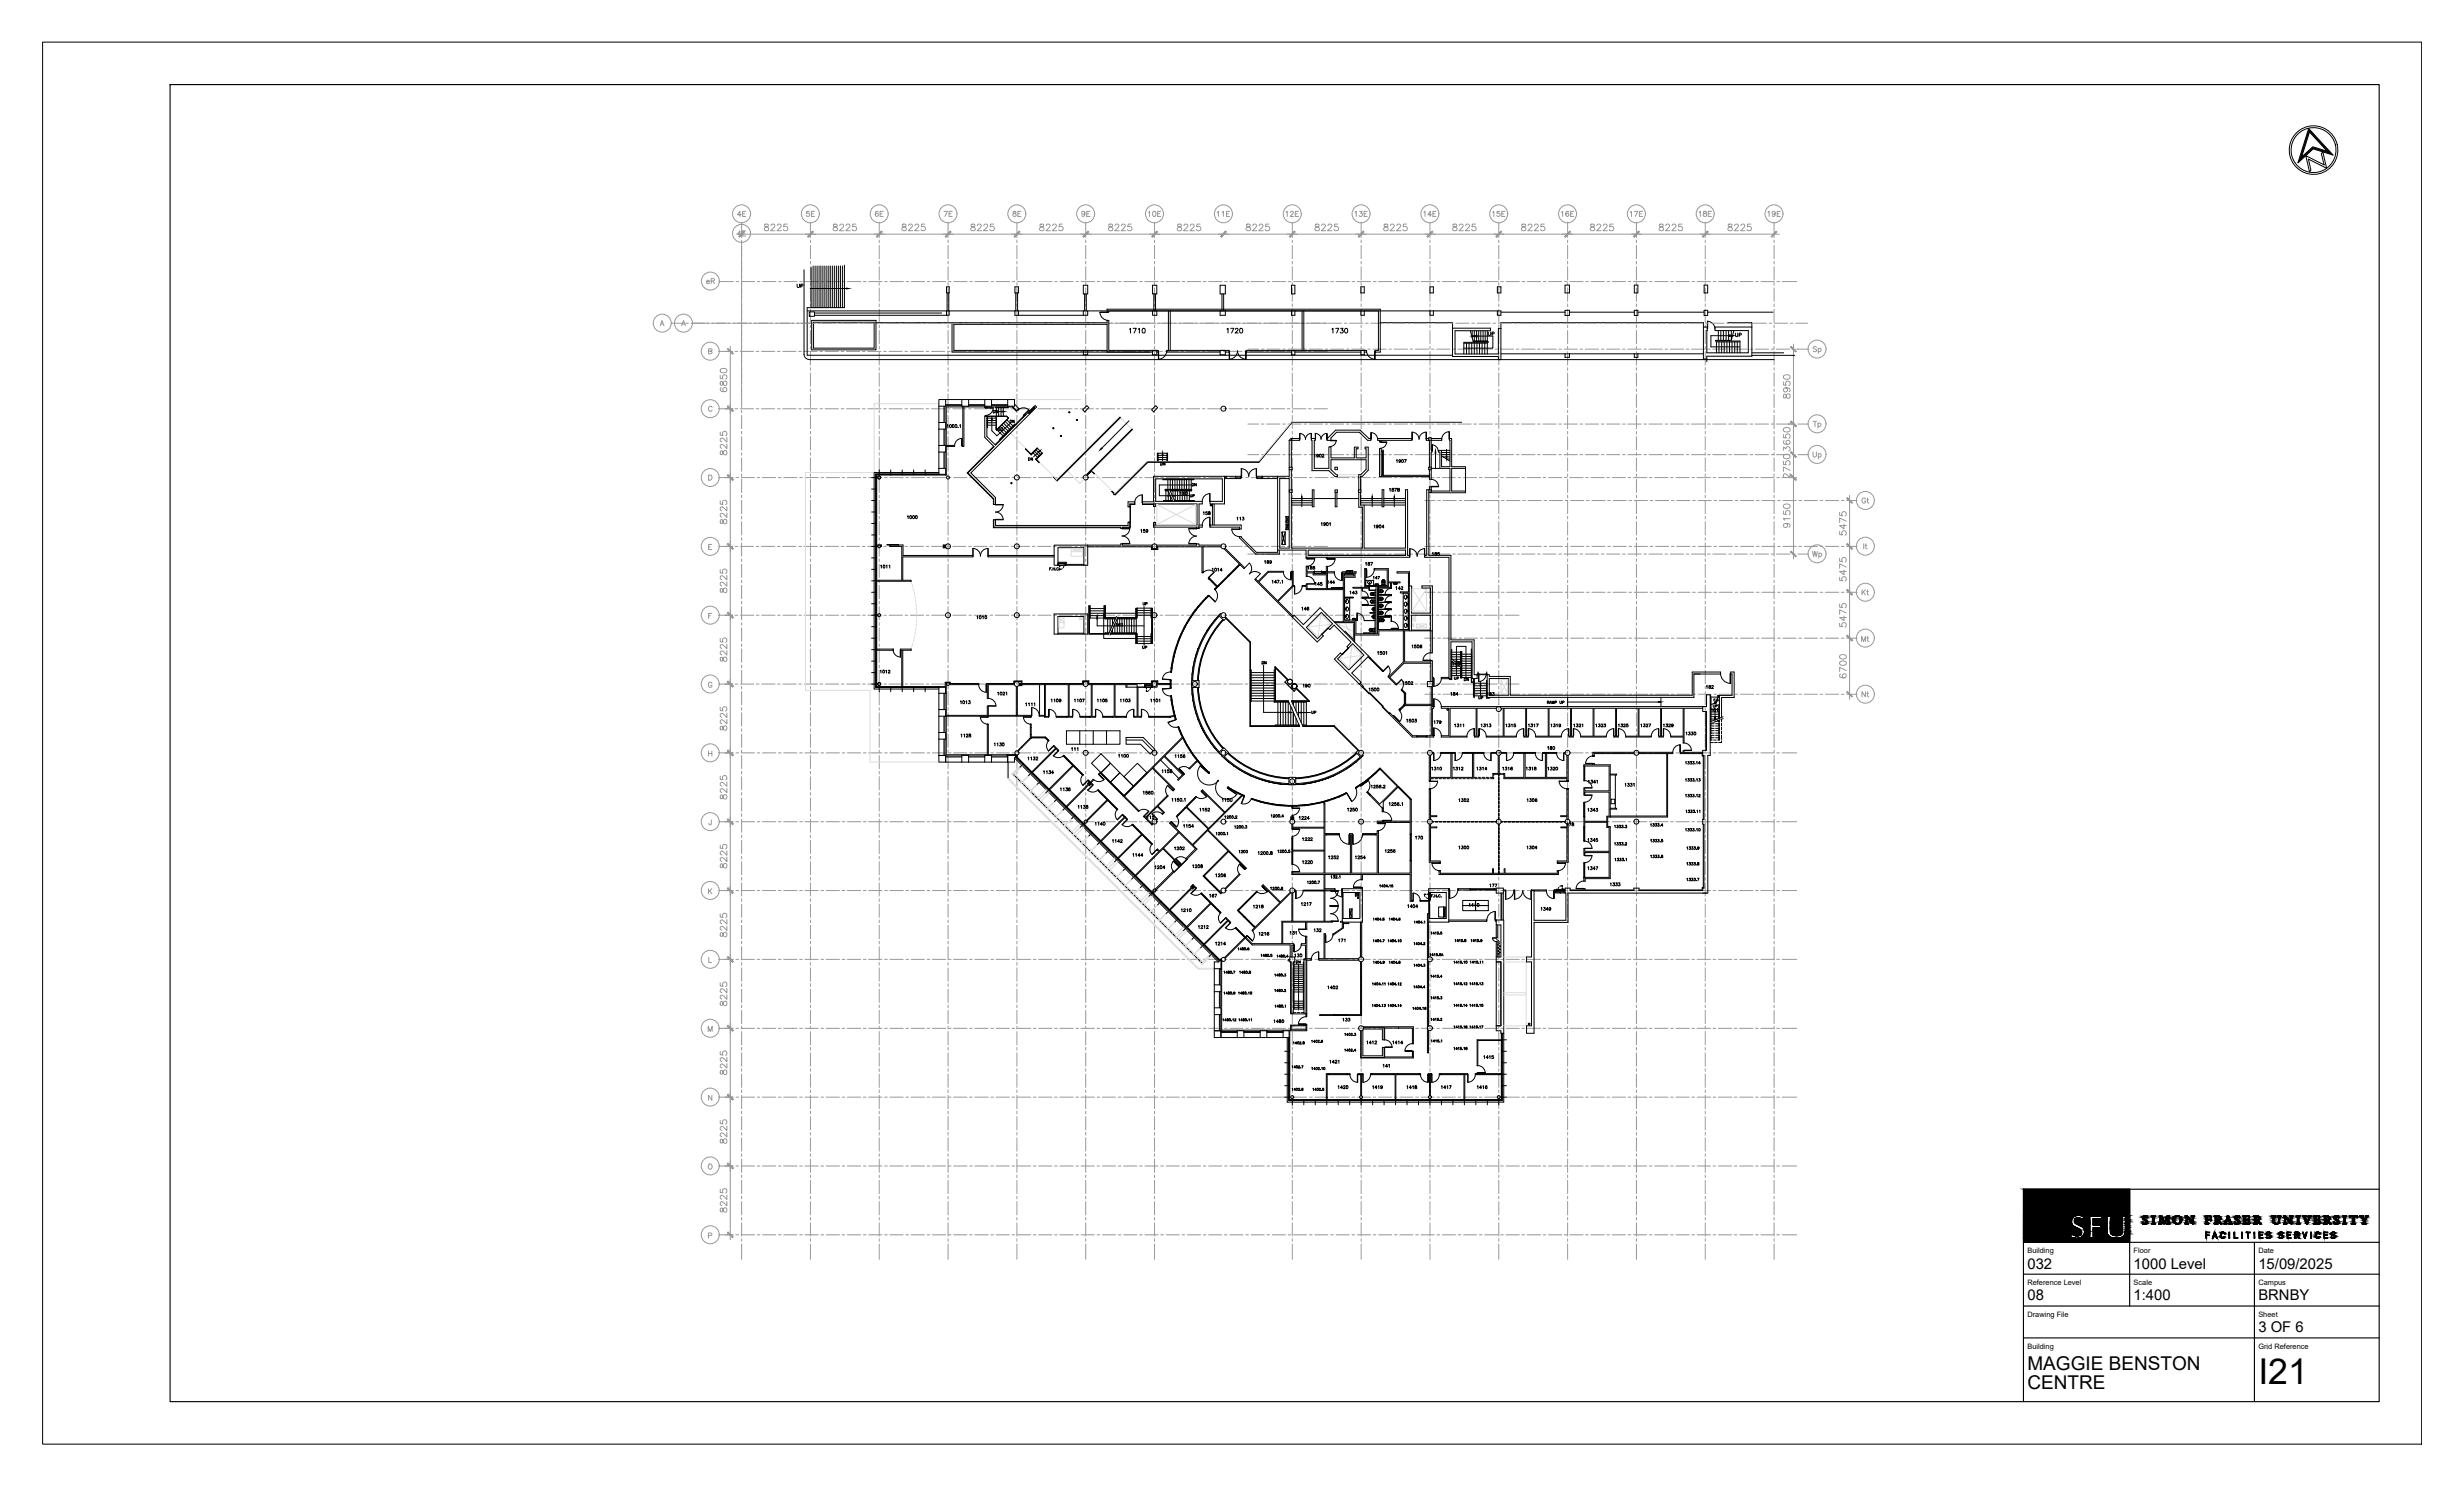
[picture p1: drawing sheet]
<svg xmlns="http://www.w3.org/2000/svg" width="737mm" height="444mm" viewBox="0 0 737 444" stroke-linecap="round" stroke-linejoin="round" font-family="sans-serif">
<defs><g id="words">
<text font-size="10.6" x="675.1" y="413.7">I21</text>
<g font-size="5.7">
<text x="606.1" y="409.5">MAGGIE BENSTON</text>
<text x="606.1" y="415.2">CENTRE</text>
</g>
<g font-size="4.4">
<text x="606.1" y="379.2">032</text>
<text x="637.8" y="379.2">1000 Level</text>
<text x="675.1" y="379.2">15/09/2025</text>
<text x="606.1" y="388.7">08</text>
<text x="637.8" y="388.7">1:400</text>
<text x="675.1" y="388.7">BRNBY</text>
<text x="675.1" y="398.1">3 OF 6</text>
</g>
<g font-size="2.2">
<text x="606.1" y="374.5">Building</text>
<text x="637.8" y="374.5">Floor</text>
<text x="675.1" y="374.5">Date</text>
<text x="606.1" y="384.1">Reference Level</text>
<text x="637.8" y="384.1">Scale</text>
<text x="675.1" y="384.1">Campus</text>
<text x="606.1" y="393.6">Drawing File</text>
<text x="675.1" y="393.6">Sheet</text>
<text x="606.1" y="403.1">Building</text>
<text x="675.1" y="403.1">Grid Reference</text>
</g>
</g></defs>
<!-- layer: FP032_1|AGL -->
<g fill="none" stroke="#000" stroke-width=".3">
<path d="M282.2 121.4v4.9M282.2 128.3v4.9M282.2 135.1v4.9M282.5 121.4v4.9M282.5 128.3v4.9M282.5 135.1v4.9M282.7 121h4.8M282.7 121.3h4.8M289.6 121h4.8M289.6 121.3h4.8M296.4 121h4.8M296.4 121.3h4.8"/>
<path d="M260.6 159.9h1.5M260.6 153h1.5M260.6 156.5h1.5M260.6 142.8h1.5M260.6 146.2h1.5M260.6 149.6h1.5M262.8 140.5v1.5M266.3 140.5v1.5M269.7 140.5v1.5M273.1 140.5v1.5M276.6 140.5v1.5M280.7 141.7h-18.8v63.8l18.8-.1"/>
<path d="M280.7 141.7h-18.9v63.8h18.9M260.6 173.6h1.5M260.6 170.2h1.5M260.6 177.1h1.5M260.6 163.3h1.5M260.6 166.8h1.5M359.7 179.6l.1 .1M359.8 179.6h.1M360.5 178.7l-3.9 4.5-1.9 3M360.6 178.8l-3.1 3.6M361.1 178l-.6 .6M361.3 178.1l-.7 .6"/>
<path d="M361.3 178.2l-.6 .6M361.4 173.1l2.2 2.3M361.6 173l2.2 2.2M361.7 172.9l2.2 2.2M363.8 175.4l-.7 .6M363.9 175.4l-.7 .8M363.9 175.5l-.6 .7M366 173.4v.1M367.2 172l-3.3 3.3M367.3 172.1l-3.3 3.3M368.9 170.4h.1M370.5 168.7l-3.3 3.2"/>
<path d="M370.5 168.8l-3.2 3.3M370.6 168.8l-3.2 3.3M370.6 168.9l-7.3 7.3M260.6 194.2h1.5M260.6 190.8h1.5M260.6 197.6h1.5M260.6 180.5h1.5M260.6 183.9h1.5M260.6 187.3h1.5M350.3 199.7l-.2 1.2M350.4 198.6h.1M350.4 198.6l-.1 1.1"/>
<path d="M350.5 198.6l-.2 1.1M350.5 198.6l-.3 2.3 .1-1.2M350.9 196.2h.1M350.9 196.2l-.5 2.4M351 196.3l-.5 2.3M351.5 193.9h.1M351.5 193.9l-.6 2.3M352.3 191.7h.1M352.3 191.7l-.8 2.2M353.2 189.5h.1M353.2 189.5l-.9 2.2M354.2 187.3h.1"/>
<path d="M354.2 187.3l-1 2.2M354.3 187.3v.1M354.3 187.3l-1.1 2.2M354.4 187.3l-2 4.4-1.4 4.6M354.7 186.3a35.9 35.9 0 0 0-4.7 14.6M354.8 186.3l-.6 1M355.4 185.3h.1M355.4 185.3l-1.1 2.1M356.6 199.6l-.2 1.9M356.7 183.3h.1M356.7 183.3l-1.3 2M356.8 183.3l-1.3 2"/>
<path d="M356.8 183.4l-1.9 2.9 .6-1M357 197.7l-.4 1.9M357.5 182.3l.7-.9-.7 1M357.5 195.8l-.5 1.9M357.5 182.3l-.8 1M357.5 182.4l-.7 1M358.1 193.9h.1M358.1 193.9l-.6 1.9M358.2 193.9l-.7 1.9M358.2 181.4v.1M358.2 181.4l1.6-1.8-1.6 1.8M358.2 181.4h.1"/>
<path d="M358.9 192.1h.1M359.8 190.3l-1.7 3.6M359.8 190.3l-1.6 3.6M360.8 188.6l1.1-1.6-2.1 3.3M360.8 188.6l-1 1.7M363.1 185.4l-2.3 3.2M363.1 185.4l-1.2 1.6M365 183.4h.1M364.9 183.4l-1.8 2M395.1 189.6l1.9-1.8zM403.1 193.7l-1.9 1.9zM260.6 201.1h1.5"/>
<path d="M260.6 204.5h1.8M262.8 205.2v1.6M266.3 205.2v1.6M269.7 205.2v1.6M273.1 205.2v1.6M276.6 205.2v1.6M282.2 207.2v4.9M282.2 214.1v4.9M282.5 207.2v4.9M282.5 214.1v4.9M295.3 214.3v.1M308.1 214.3v.1"/>
<path d="M315.9 214.3h3M315.9 214.1v.3M318.9 214.1v.3M319 214.1h-3.2v.3h3.2M323 214.3h2.7M323 214.1v.3M325.7 214.1v.3M325.8 214.1h-3v.3h3M329.8 214.3h2.8M329.8 214.1v.3M332.6 214.1v.3M332.7 214.1h-3v.3h3"/>
<path d="M333.7 214.1h3.1v.3h-3.1M333.8 214.3h2.8M333.8 214.1v.3M336.6 214.1v.3M343.6 214.3h6.1M343.6 214.1v.3M349.7 214.1v.3M349.8 203.3v2.3M349.8 214.1h-6.3v.3h6.3M350 208.1l1 5.8M350 203.3v2.4v-1.2M350.1 203.3v2.3"/>
<path d="M350.1 208.1l.2 1.1M350.2 208l.1 1.2M350.2 208.1l.3 2.3M350.3 209.2l.2 1.2M350.4 210.5l.5 2.2M350.5 210.4l.5 2.3M350.9 212.7h.1M350.9 212.7l.6 2.3M351 214l.3 1M351.3 213.9l.3 1M352.2 217.4a36.3 36.3 0 0 0 9.2 13.8l.1-.2M352.3 217.3l.9 2.2"/>
<path d="M352.4 217.4l1.9 4.2M353.2 219.5h.1M353.2 219.5l1 2.1M353.2 219.5l1.1 2.1M356.3 204.2h.1M356.3 204.7h.1M356.3 204.8l.1 2.6zM356.4 201.5l-.1 2.7 .1-2.7M356.4 207.4l.3 2M356.6 209.4l.9 3.8M356.6 209.4h.1M357 211.3l.5 1.9"/>
<path d="M357.5 213.2l.7 1.9M358.1 215.1l.8 1.8zM358.9 216.9l.9 1.8-.9-1.8M359.8 218.7h.1M359.8 218.7l1 1.7zM282.2 221v4.8M282.5 221v4.8M282.7 226.3h4.8M282.7 226h4.8M289.6 226.3h4.8M289.6 226h4.8M296.4 226.3h4.8"/>
<path d="M296.4 226h4.8M303.8 226l61 61M306 228.2l-1.1 1.1M308.3 220.6h4.2l.9 .9M308.3 220.3h4.2l1.1 1-.2 .2M308.6 230.8l-1.1 1.1M311.2 233.4l-1.2 1.1M312.5 220.4h-4.2h4.2M313.4 221.3l-.9-.9 .9 1M313.5 221.3l-.1 .2M313.7 235.9l-1.1 1.1M316.3 238.5l-1.1 1.1"/>
<path d="M318 225.9l5.7 5.7M318.1 225.9l-.2 .1M320.7 228.8l-2.9-2.8 .3-.2 5.8 5.8-.2 .2-2.9-2.8M323.8 231.5l-.2 .2M328.4 236.1l-.2 .2M329 231.2l6.8 6.8M329.1 231l6.9 6.8M329.1 231.2l6.7 6.6M329.2 231.1l-.1 .1M331 239.1l-2.9-2.9 .2-.1 5.8 5.8-.1 .2-2.9-2.8M335.9 237.8l-.2 .1M354.2 221.6h.1"/>
<path d="M354.2 221.6l1.2 2.1M354.3 221.6h.1M354.3 221.6l1.2 2.1M354.9 222.6l1.9 3.1M355.4 223.7h.1M355.4 223.7l1.3 2M355.5 223.7l1.3 2M356.7 225.7h.1M356.8 225.7l1.4 1.9-1.5-1.9M356.8 225.7l3 3.6 1.7 1.7M357 238.6l.2 .2M357.1 238.7l-2.1 2.1"/>
<path d="M358.2 227.6h.1M358.3 227.6h-.1M359.7 229.3h.1M359.8 229.3l-1.6-1.7 1.6 1.8M359.8 229.4h.1M359.8 229.3l1.7 1.7M359.8 229.4l1.7 1.6M359.8 229.3v.1M360.8 220.4l2.3 3.2M361.4 231h.1M361.5 231h.1M361.9 222h.1"/>
<path d="M363.1 223.5l1.8 2-1.8-1.9M365 225.6h.1M365.3 225.9h.1M365.3 226l1.9 1.8M365.3 225.9l1.9 1.8M367 235.5l4.8 2.5M367.1 235.3l2.1 1.3M367.1 235.3l-.1 .2M367.1 235.3l1.1 .6M367.2 227.7l3.3 2.3M367.2 227.7v.1M367.2 227.8l1.6 1.2"/>
<path d="M368.2 236l1 .5M368.2 235.9l3.7 1.9M368.8 229l3.4 2M368.8 228.9v.1M369.2 236.6h.1M369.2 236.5l2.1 1.1M369.2 236.6l2.1 1M370.4 230.1l1.7 .9M371.3 237.6l.6 .3M371.3 237.6h.1M371.3 237.6l.6 .2M371.9 238.1h.1"/>
<path d="M372.2 231l1.7 .9zM373.9 231.9l1.8 .7M373.9 231.9h.1M373.9 231.9l1.9 .7M374.1 238.7l2.8 .9M375.7 232.6l3.8 1.2-3.7-1.2M375.7 232.6h.1M376.9 239.6l1.2 .3M377.6 233.2v.1M378.1 239.9h.1M378.1 239.9l-3.9-1.2 6.2 1.6 4.8 .5M378.1 239.9l2.3 .4"/>
<path d="M379.5 233.8l3.9 .7zM379.5 233.8h.1M381.4 234.2h.1M383.4 234.4l2.6 .2M386.1 234.5h.1M386.5 234.5l.1 .1zM389.3 234.4a29.5 29.5 0 0 0 9.4-2.5 31.2 31.2 0 0 1-9.4 2.5zM389.3 234.4l-2.7 .2M389.3 234.4v.1M391.2 234.2h.1M393.1 233.8h.1M394.6 239.9h.1"/>
<path d="M394.6 239.9l-2.3 .5M395.1 233.2v.1M395.7 239.6l-1.1 .3M396.9 239.2l-2.3 .7M396.9 239.2l-4.6 1.1-4.8 .5M396.9 239.2v.1M396.9 239.3h.1M396.9 232.6h.1M396.9 239.3l-1.1 .3M399.1 238.5h.1M399.2 238.5h.1M399.2 238.5l-2.3 .7"/>
<path d="M400.5 231l-1.8 .9 1.8-.9M402.3 237l.1 .3a36.1 36.1 0 0 1-28.3 1.6M402.3 237l-5.4 2.2M402.3 237.1l-3.2 1.4M402.4 237.1l-3.2 1.4M402.5 237l1.6 2.6zM403.8 228.9l-3.3 2.1M403.9 229l-3.4 2M405.3 235.5a3.1 3.1 0 0 1-1.2 4.1M405.4 227.7l-1.5 1.3M405.4 227.7v.1M405.4 227.8l-1.5 1.2"/>
<path d="M406.9 234.8l2.1-1.5zM407.3 225.9h.2zM407.3 225.9l-1.9 1.8M407.4 226l-2 1.8M407.5 233.9l.2 .2M407.5 233.9l-2.2 1.5M407.7 234.1l-2.3 1.5-.1-.2M408.5 233.3l-3.2 2.2M408.5 233.3l-3.2 2.1M408.8 236.8l.6 .7M408.9 236.7l-.2 .2M409 233.2a2.69 2.69 0 0 1-.4 3.6"/>
<path d="M409.3 232.6l-.8 .7 .8-.6M409.5 237.4l-.2 .1M409.6 237.5l-.8-.8-.2 .1 .8 .9M412 230.2l.4-.4-4.9 4.1M412.5 229.8l-3.2 2.9M412.5 229.9l-4.8 4.2M417.9 235.3l3.7 3.6 .1-.2M418 235.2l3.6 3.6M418 235.1l3.9 3.8M430.8 224.9h4M430.8 225.2h2.9M430.8 225h4"/>
<path d="M434.1 225.2h.7M437.2 224.9h6.3M437.2 225.2h3M437.2 225h6.3M440.6 225.2h2.9M452.5 224.9h6.5M452.5 225.2h3M452.6 225h6.3M455.9 225.2h3.1M461.1 224.9h4.3M461.1 225.2h.9M461.3 225h3.9"/>
<path d="M462.4 225.2h3M473.5 229v4.4M473.5 239.9h.3M473.5 229.2h.3M473.6 239.9v4.2M473.6 229.2v4.1M473.8 229v4.4M481.6 238.9h1.1v1.4h-1.1zM318.9 241.1l-1.1 1.1M321.4 243.7l-1.1 1M324 246.2l-1.1 1.1M326.6 248.8l-1.1 1.1"/>
<path d="M329.1 251.4l-1.1 1M331.7 254l-1.1 1M334 241.9l-5.7-5.7 5.7 5.7M334.1 241.8l-.2 .2M334.3 256.5l-1.1 1.1M336.8 259.1l-1 1.1M338.4 246.6l2.8 2.8M338.6 246.5l5.7 5.7M338.6 246.4l5.9 5.8M341.4 249.6l2.9 2.8M341.8 244l.1 .1M352.2 243.5l.1 .2"/>
<path d="M354.3 241.4l.2 .1-2.2 2.3-.2-.2zM354.3 241.5l-2 2.1M354.8 240.8l2.3-2.3 .2 .2-2.3 2.3M354.9 240.7l.1 .2M380.4 240.3l2.4 .3M380.4 240.4h.1M380.4 240.4l2.4 .3M382.8 240.6l4.7 .2M382.8 240.7l4.7 .1M386.2 254.6v3.7h.3v-3.7M386.2 250.6v3.3M386.2 250.8h.3"/>
<path d="M386.2 253.8h.3M386.2 254.8h.3M386.2 258.2h.3M386.3 250.8v3M386.3 254.8v3.4M386.5 250.6v3.3M387.5 240.8h.1M387.6 240.8h.1M389.9 240.7h.1M389.9 240.6l-2.4 .2M392.3 240.3l-2.4 .3M392.3 240.4h.1"/>
<path d="M392.3 240.4l-2.4 .3M396.5 249.2h3.9v.4h-3.9M396.6 249.4h3.7M396.6 249.2v.4M400.3 249.2v.4M407.5 249.4h3.7M407.5 249.2v.4M411.2 249.2v.4M411.3 249.2h-3.9v.4h3.9M413.2 241.6v1a2.69 2.69 0 0 1 2.9 2.7M413.2 242.5h.3M413.2 241.7h.3"/>
<path d="M413.4 241.7v.8M413.5 241.6v1.1M421.6 249.3v8M421.6 249.4h.3M421.6 257.2h.3M421.7 249.4v7.8M421.9 249.3v8M473.5 258h.3M473.5 244.2v-4.4h.3v4.4M473.5 247.1v4.4h.3v-4.4M473.5 247.2h.3M473.5 251.3h.3"/>
<path d="M473.5 244.1h.3M473.6 247.2v4.1M339.4 261.7l-1.1 1.1M342 264.3l-1.1 1M344.6 266.8l-1.1 1.1M347.1 269.4l-1 1.1M349.7 272l-1.1 1.1M352.3 274.5l-1.1 1.1M354.8 277.1l-1 1.1M357.4 279.7l-1 1.1M359 267.1l5.8 5.9M359.2 267.1l5.7 5.7"/>
<path d="M359.2 266.9l5.8 5.9M360.2 262.4l1.5 1.5M360.3 262.2l1.6 1.6M363 265.1l1.5 1.6M363.1 265l1.6 1.5M369.3 277.4l2.8 2.9M369.4 277.4l2.8 2.8M369.4 277.3l2.9 2.7M369.5 277.4l2.7 2.7M370.4 272.7l1.5 1.5M370.6 272.5l1.6 1.5M373.2 275.5l1.5 1.5"/>
<path d="M373.4 275.3l1.5 1.5M424.6 269.3h.1M457.8 266v.2M473.5 262.3v-4.4h.3v4.4M473.5 262.1h.3M473.6 262.1v-4.1v4.1M360 282.3l-1.1 1.1M362.6 284.8l-1.1 1.1M364.5 289.6v4.8M364.5 296.4v4.9M364.6 287.2l-61-61 61 61M364.5 303.3v4.8"/>
<path d="M365 308.6h4.9M371.9 308.6h4.8M378.7 308.6h4.9M384 317.7h1.6M384 314.3h1.6M385.6 308.1v20.6h63.2v-19.8M398.7 303.3h3.8M398.7 303.5h3.8M398.9 303.4h3.5M398.9 303.3v.2M402.4 303.3v.2M448.8 317.7h1.5"/>
<path d="M448.8 310.8h1.5M448.8 314.3h1.5M449 308.9v20h-63.7l.1-18.8M449.1 308.9v20.1h-63.8v-18.9M384 324.5h1.6M384 328h1.6M384 321.1h1.6M386.3 328.7v1.6M389.8 328.7v1.6M393.2 328.7v1.6M396.6 328.7v1.6M400.1 328.7v1.6"/>
<path d="M403.5 328.7v1.6M406.9 328.7v1.6M410.3 328.7v1.6M413.8 328.7v1.6M417.2 328.7v1.6M420.6 328.7v1.6M424.1 328.7v1.6M427.5 328.7v1.6M430.9 328.7v1.6M434.3 328.7v1.6M437.8 328.7v1.6M441.2 328.7v1.6"/>
<path d="M444.6 328.7v1.6M448.1 328.7v1.6M448.8 324.5h1.5M448.8 328h1.5M448.8 321.1h1.5"/>
</g>
<!-- layer: FP032_1|SGR -->
<g fill="none" stroke="#989898" stroke-width=".3">
<path d="M221.7 66.4v4.6M221.7 71.8v5.6M221.7 77.4v6.3M242.3 66.4v4.6M242.3 71.8v.8M242.3 73.4v4M242.3 78.1v.8M242.3 79.7v4M262.8 66.4v4.6M262.8 71.8v.8M262.8 73.4v4M262.8 78.1v.8"/>
<path d="M262.8 79.7v4M283.4 66.4v4.6M283.4 71.8v.8M283.4 73.4v4M283.4 78.1v.8M283.4 79.7v4M304 66.4v4.6M304 71.8v.8M304 73.4v4M304 78.1v.8M304 79.7v4M324.6 66.4v4.6"/>
<path d="M324.6 71.8v.8M324.6 73.4v4M324.6 78.1v.8M324.6 79.7v4M345.1 66.4v4.6M345.1 71.8v.8M345.1 73.4v4M345.1 78.1v.8M345.1 79.7v4M386.3 66.4v4.6M386.3 71.8v.8M386.3 73.4v4"/>
<path d="M386.3 78.1v.8M386.3 79.7v4M406.9 66.4v4.6M406.9 71.8v.8M406.9 73.4v4M406.9 78.1v.8M406.9 79.7v4M427.5 66.4v4.6M427.5 71.8v.8M427.5 73.4v4M427.5 78.1v.8M427.5 79.7v4"/>
<path d="M448.1 66.4v4.6M448.1 71.8v.8M448.1 73.4v4M448.1 78.1v.8M448.1 79.7v4M468.6 66.4v4.6M468.6 71.8v.8M468.6 73.4v4M468.6 78.1v.8M468.6 79.7v4M489.2 66.4v4.6M489.2 71.8v.8"/>
<path d="M489.2 73.4v4M489.2 78.1v.8M489.2 79.7v4M509.8 66.4v4.6M509.8 71.8v.8M509.8 73.4v4M509.8 78.1v.8M509.8 79.7v4M530.4 66.4v4.6M530.4 71.8v.8M530.4 73.4v4M530.4 78.1v.8"/>
<path d="M530.4 79.7v4M200.7 96.6h3.5M205 96.6h.8M206.6 96.6h5.5M212.5 96.6h6M214.9 84.2h4.3M218.9 96.6h5.9M220 84.2h.8M221.6 84.2h4M221.7 83.8v6.3M221.7 90.1v6.3M221.7 96.5v6.3"/>
<path d="M225.2 96.6h6M226.4 84.2h.8M228 84.2h3.9M231.6 96.6h5.9M232.7 84.2h.8M234.3 84.2h4M237.9 96.6h6M239.1 84.2h.8M240.7 84.2h3.9M242.3 84.5v.8M242.3 86.1v4M242.3 90.8v.8"/>
<path d="M242.3 92.4v4M242.3 97.2v.8M242.3 98.8v4M244.3 96.6h5.9M245.4 84.2h.8M247 84.2h4M250.6 96.6h6M251.8 84.2h.8M253.4 84.2h3.9M257 96.6h5.9M258.1 84.2h.8M259.7 84.2h4"/>
<path d="M262.8 84.5v.8M262.8 86.1v4M262.8 90.8v.8M262.8 92.4v4M262.8 97.2v.8M262.8 98.8v4M263.4 96.6h5.9M264.5 84.2h.8M266.1 84.2h3.9M269.7 96.6h5.9M270.8 84.2h.8M272.4 84.2h4"/>
<path d="M276.1 96.6h5.9M277.2 84.2h.8M278.8 84.2h3.9M282.4 96.6h5.9M283.4 84.5v.8M283.4 86.1v4M283.4 90.8v.8M283.4 92.4v4M283.4 97.2v.8M283.4 98.8v4M283.5 84.2h.8M285.1 84.2h4"/>
<path d="M288.8 96.6h5.9M289.9 84.2h.8M291.5 84.2h3.9M295.1 96.6h5.9M296.2 84.2h.8M297.8 84.2h4M301.5 96.6h5.9M302.6 84.2h.8M304 84.5v.8M304 86.1v4M304 90.8v.8M304 92.4v4"/>
<path d="M304 97.2v.8M304 98.8v4M304.2 84.2h3.9M307.8 96.6h5.9M308.9 84.2h.8M310.5 84.2h4M314.2 96.6h5.9M315.3 84.2h.8M316.9 84.2h3.9M320.5 96.6h6M321.6 84.2h.8M323.2 84.2h4"/>
<path d="M324.6 84.5v.8M324.6 86.1v4M324.6 90.8v.8M324.6 92.4v4M324.6 97.2v.8M324.6 98.8v4M326.9 96.6h5.9M328 84.2h.8M329.6 84.2h3.9M333.2 96.6h6M334.3 84.2h.9M335.9 84.2h4"/>
<path d="M339.6 96.6h5.9M340.7 84.2h.8M342.3 84.2h3.9M345.1 84.5v.8M345.1 86.1v4M345.1 90.8v.8M345.1 92.4v4M345.1 97.2v.8M345.1 98.8v4M345.9 96.6h6M347 84.2h.9M348.6 84.2h4"/>
<path d="M352.3 96.6h5.9M353.4 84.2h.8M355 84.2h3.9M358.6 96.6h6M359.7 84.2h.9M361.3 84.2h4M365 96.6h5.9M366.1 84.2h.8M367.7 84.2h3.9M371.3 96.6h6M372.4 84.2h.9M374 84.2h4"/>
<path d="M377.7 96.6h5.9M378.8 84.2h.8M380.4 84.2h3.9M384 96.6h6M385.1 84.2h.9M386.3 84.5v.8M386.3 86.1v4M386.3 90.8v.8M386.3 92.4v4M386.3 97.2v.8M386.3 98.8v4M386.7 84.2h4"/>
<path d="M390.4 96.6h6.4M391.5 84.2h.8M393.1 84.2h3.9M397.1 96.6h4M397.8 84.2h.9M399.4 84.2h4M401.9 96.6h.8M403.4 96.6h4M404.2 84.2h.8M405.8 84.2h3.9M406.9 84.5v.8M406.9 86.1v4"/>
<path d="M406.9 90.8v.8M406.9 92.4v4M406.9 97.2v.8M406.9 98.8v4M408.2 96.6h.8M409.8 96.6h4M410.5 84.2h.9M412.1 84.2h4M414.6 96.6h.8M416.1 96.6h4M416.9 84.2h.8M418.5 84.2h3.9"/>
<path d="M420.9 96.6h.8M422.5 96.6h4M423.2 84.2h.9M424.8 84.2h4M427.3 96.6h.8M427.5 84.5v.8M427.5 86.1v4M427.5 90.8v.8M427.5 92.4v4M427.5 97.2v.8M427.5 98.8v4M428.8 96.6h4"/>
<path d="M429.6 84.2h.8M431.2 84.2h3.9M433.6 96.6h.8M435.2 96.6h4M435.9 84.2h.9M437.5 84.2h4M440 96.6h.8M441.6 96.6h3.9M442.3 84.2h.8M443.9 84.2h3.9M446.3 96.6h.8M447.9 96.6h4"/>
<path d="M448.1 84.5v.8M448.1 86.1v4M448.1 90.8v.8M448.1 92.4v4M448.1 97.2v.8M448.1 98.8v4M448.6 84.2h.9M450.3 84.2h3.9M452.7 96.6h.8M454.3 96.6h3.9M455 84.2h.8M456.6 84.2h3.9"/>
<path d="M459 96.6h.8M460.6 96.6h4M461.3 84.2h.9M463 84.2h3.9M465.4 96.6h.8M467 96.6h3.9M467.7 84.2h.8M468.6 84.5v.8M468.6 86.1v4M468.6 90.8v.8M468.6 92.4v4M468.6 97.2v.8"/>
<path d="M468.6 98.8v4M469.3 84.2h3.9M471.7 96.6h.8M473.3 96.6h4M474 84.2h.9M475.7 84.2h3.9M478.1 96.6h.8M479.7 96.6h3.9M480.4 84.2h.8M482 84.2h3.9M484.4 96.6h.8M486 96.6h4"/>
<path d="M486.7 84.2h.9M488.4 84.2h3.9M489.2 84.5v.8M489.2 86.1v4M489.2 90.8v.8M489.2 92.4v4M489.2 97.2v.8M489.2 98.8v4M490.8 96.6h.8M492.4 96.6h3.9M493.1 84.2h.8M494.7 84.2h3.9"/>
<path d="M497.1 96.6h.8M498.7 96.6h4M499.4 84.2h.9M501.1 84.2h3.9M503.5 96.6h.8M505.1 96.6h3.9M505.8 84.2h.8M507.4 84.2h3.9M509.8 84.5v.8M509.8 86.1v4M509.8 90.8v.8M509.8 92.4v4"/>
<path d="M509.8 97.2v.8M509.8 98.8v4M509.8 96.6h.8M511.4 96.6h4M512.1 84.2h.9M513.8 84.2h3.9M516.2 96.6h.8M517.8 96.6h3.9M518.5 84.2h.8M520.1 84.2h3.9M522.5 96.6h.8M524.1 96.6h4"/>
<path d="M524.8 84.2h.9M526.5 84.2h3.9M528.9 96.6h.8M530.4 84.5v.8M530.4 86.1v4M530.4 90.8v.8M530.4 92.4v4M530.4 97.2v.8M530.4 98.8v4M530.5 96.6h3.9M531.2 84.2h.8M532.8 84.2h4.3"/>
<path d="M535.2 96.6h.8M536.8 96.6h3.5M214.8 105h4.1M219.7 105h.8M221.3 105h4M221.7 102.8v6.3M221.7 109.2v6.3M221.7 115.5v6.3M226.1 105h.8M227.6 105h4M232.4 105h.8M234 105h4"/>
<path d="M238.8 105h.8M240.3 105h4M242.3 103.6v.7M242.3 105.1v4M242.3 109.9v.8M242.3 111.5v4M242.3 116.3v.7M242.3 117.8v4M245.1 105h.8M246.7 105h4M251.5 105h.8M253.1 105h3.9"/>
<path d="M257.8 105h.8M259.4 105h4M262.8 103.6v.7M262.8 105.1v4M262.8 109.9v.8M262.8 111.5v4M262.8 116.3v.7M262.8 117.8v4M264.2 105h.8M265.8 105h3.9M270.5 105h.8M272.1 105h4"/>
<path d="M276.9 105h.8M278.5 105h3.9M283.2 105h.8M283.4 103.6v.7M283.4 105.1v4M283.4 109.9v.8M283.4 111.5v4M283.4 116.3v.7M283.4 117.8v4M284.8 105h4M289.6 105h.8M291.2 105h3.9"/>
<path d="M295.9 105h.8M297.5 105h4M302.3 105h.8M303.9 105h3.9M304 103.6v.7M304 105.1v4M304 109.9v.8M304 111.5v4M304 116.3v.7M304 117.8v4M308.6 105h.8M310.2 105h4"/>
<path d="M315 105h.8M316.6 105h3.9M321.3 105h.8M322.9 105h4M324.6 103.6v.7M324.6 105.1v4M324.6 109.9v.8M324.6 111.5v4M324.6 116.3v.7M324.6 117.8v4M327.7 105h.8M329.3 105h3.9"/>
<path d="M334 105h.8M335.6 105h4M340.4 105h.8M342 105h3.9M345.1 103.6v.7M345.1 105.1v4M345.1 109.9v.8M345.1 111.5v4M345.1 116.3v.7M345.1 117.8v4M346.7 105h.8M348.3 105h4"/>
<path d="M353.1 105h.8M354.7 105h3.9M359.4 105h.8M361 105h4M365.8 105h.8M367.4 105h3.9M372.1 105h.8M373 104.4h3.3M373.7 105h4M377.1 104.4h.8M378.5 105h.8M378.7 104.4h4"/>
<path d="M380.1 105h3.9M383.5 104.4h.7M384.8 105h.8M385 104.4h4M386.3 103.6v.7M386.3 105.1v4M386.3 109.9v.8M386.3 111.5v4M386.3 116.3v.7M386.3 117.8v4M386.4 105h4M389.8 104.4h.8"/>
<path d="M391.2 105h.8M391.4 104.4h4M392.8 105h4M396.2 104.4h.7M397.7 104.4h4M402.5 104.4h.8M404.1 104.4h4M406.9 103.6v.7M406.9 105.1v4M406.9 109.9v.8M406.9 111.5v4M406.9 116.3v.7"/>
<path d="M406.9 117.8v4M408.9 104.4h.7M410.4 104.4h4M415.2 104.4h.8M416.8 104.4h4M421.6 104.4h.7M423.1 104.4h4M427.5 103.6v.7M427.5 105.1v4M427.5 109.9v.8M427.5 111.5v4M427.5 116.3v.7"/>
<path d="M427.5 117.8v4M427.9 104.4h.8M429.5 104.4h4M434.3 104.4h.8M435.8 104.4h4M440.6 104.4h.8M442.2 104.4h4M447 104.4h.8M448.1 103.6v.7M448.1 105.1v4M448.1 109.9v.8M448.1 111.5v4"/>
<path d="M448.1 116.3v.7M448.1 117.8v4M448.5 104.4h4M453.3 104.4h.8M454.9 104.4h4M459.7 104.4h.8M461.2 104.4h4M466 104.4h.8M467.6 104.4h4M468.6 103.6v.7M468.6 105.1v4M468.6 109.9v.8"/>
<path d="M468.6 111.5v4M468.6 116.3v.7M468.6 117.8v4M472.4 104.4h.8M473.9 104.4h4M478.7 104.4h.8M480.3 104.4h4M485.1 104.4h.8M486.6 104.4h4M489.2 103.6v.7M489.2 105.1v4M489.2 109.9v.8"/>
<path d="M489.2 111.5v4M489.2 116.3v.7M489.2 117.8v4M491.4 104.4h.8M493 104.4h4M497.8 104.4h.8M499.3 104.4h4M504.1 104.4h.8M505.7 104.4h4M509.8 103.6v.7M509.8 105.1v4M509.8 109.9v.8"/>
<path d="M509.8 111.5v4M509.8 116.3v.7M509.8 117.8v4M510.5 104.4h.8M512 104.4h4M516.8 104.4h.8M518.4 104.4h4M523.2 104.4h.8M524.7 104.4h4M530.4 103.6v.7l-.9 .1M530.4 105.1v4M530.4 109.9v.8"/>
<path d="M530.4 111.5v4M530.4 116.3v.7M530.4 117.8v4M531.1 104.4h4M535.9 104.4h.8M537.4 104.4h3.3M214.8 122.2h4.1M219.7 122.2h.8M221.3 122.2h4M221.7 122.6v.8M221.7 124.2v4M221.7 129v.7"/>
<path d="M221.7 130.5v4M221.7 135.3v.8M221.7 136.9v4M226.1 122.2h.8M227.6 122.2h4M232.4 122.2h.8M234 122.2h4M238.8 122.2h.8M240.3 122.2h4M242.3 122.6v.8M242.3 124.2v4M242.3 129v.7"/>
<path d="M242.3 130.5v4M242.3 135.3v.8M242.3 136.9v4M245.1 122.2h.8M246.7 122.2h4M251.5 122.2h.8M253.1 122.2h3.9M257.8 122.2h.8M259.4 122.2h4M262.8 122.6v.8M262.8 124.2v4M262.8 129v.7"/>
<path d="M262.8 130.5v4M262.8 135.3v.8M262.8 136.9v4M264.2 122.2h.8M265.8 122.2h3.9M270.5 122.2h.8M272.1 122.2h4M276.9 122.2h.8M278.5 122.2h3.9M283.2 122.2h.8M283.4 122.6v.8M283.4 124.2v4"/>
<path d="M283.4 129v.7M283.4 130.5v4M283.4 135.3v.8M283.4 136.9v4M284.8 122.2h4M289.6 122.2h.8M291.2 122.2h3.9M295.9 122.2h.8M297.5 122.2h4M302.3 122.2h.8M303.9 122.2h3.9M304 122.6v.8"/>
<path d="M304 124.2v4M304 129v.7M304 130.5v4M304 135.3v.8M304 136.9v4M308.6 122.2h.8M310.2 122.2h4M315 122.2h.8M316.6 122.2h3.9M321.3 122.2h.8M322.9 122.2h4M324.6 122.6v.8"/>
<path d="M324.6 124.2v4M324.6 129v.7M324.6 130.5v4M324.6 135.3v.8M324.6 136.9v4M327.7 122.2h.8M329.3 122.2h3.9M334 122.2h.8M335.6 122.2h4M340.4 122.2h.8M342 122.2h3.9M345.1 122.6v.8"/>
<path d="M345.1 124.2v4M345.1 129v.7M345.1 130.5v4M345.1 135.3v.8M345.1 136.9v4M346.7 122.2h.8M348.3 122.2h4M353.1 122.2h.8M354.7 122.2h3.9M359.4 122.2h.8M361 122.2h4M365.8 122.2h.8"/>
<path d="M367.4 122.2h3.9M372.1 122.2h.8M373 135.9h3.3M373 126.8h3.3M373.7 122.2h4M377.1 135.9h.8M377.1 126.8h.8M378.5 122.2h.8M378.7 135.9h4M378.7 126.8h4M380.1 122.2h3.9M383.5 135.9h.7"/>
<path d="M383.5 126.8h.7M384.8 122.2h.8M385 135.9h4M385 126.8h4M386.3 122.6v.8M386.3 124.2v4M386.3 129v.7M386.3 130.5v4M386.3 135.3v.8M386.3 136.9v4M386.4 122.2h4M389.8 135.9h.8"/>
<path d="M389.8 126.8h.8M391.2 122.2h.8M391.4 135.9h4M391.4 126.8h4M392.8 122.2h4M396.2 135.9h.7M396.2 126.8h.7M397.7 135.9h4M397.7 126.8h4M402.5 135.9h.8M402.5 126.8h.8M404.1 135.9h4"/>
<path d="M404.1 126.8h4M406.9 122.6v.8M406.9 124.2v4M406.9 129v.7M406.9 130.5v4M406.9 135.3v.8M406.9 136.9v4M408.9 135.9h.7M408.9 126.8h.7M410.4 135.9h4M410.4 126.8h4M415.2 135.9h.8"/>
<path d="M415.2 126.8h.8M416.8 135.9h4M416.8 126.8h4M421.6 135.9h.8M421.6 126.8h.7M423.1 135.9h4M423.1 126.8h4M427.5 122.6v.8M427.5 124.2v4M427.5 129v.7M427.5 130.5v4M427.5 135.3v.8"/>
<path d="M427.5 136.9v4M427.9 135.9h.8M427.9 126.8h.8M429.5 135.9h4M429.5 126.8h4M434.3 135.9h.8M434.3 126.8h.8M435.8 135.9h4M435.8 126.8h4M440.6 135.9h.8M440.6 126.8h.8M442.2 135.9h4"/>
<path d="M442.2 126.8h4M447 135.9h.8M447 126.8h.8M448.1 122.6v.8M448.1 124.2v4M448.1 129v.7M448.1 130.5v4M448.1 135.3v.8M448.1 136.9v4M448.5 135.9h4M448.5 126.8h4M453.3 135.9h.8"/>
<path d="M453.3 126.8h.8M454.9 135.9h4M454.9 126.8h4M459.7 135.9h.8M459.7 126.8h.8M461.2 135.9h4M461.2 126.8h4M466 135.9h.8M466 126.8h.8M467.6 135.9h4M467.6 126.8h4M468.6 122.6v.8"/>
<path d="M468.6 124.2v4M468.6 129v.7M468.6 130.5v4M468.6 135.3v.8M468.6 136.9v4M472.4 135.9h.8M472.4 126.8h.8M473.9 135.9h4M473.9 126.8h4M478.7 135.9h.8M478.7 126.8h.8M480.3 135.9h4"/>
<path d="M480.3 126.8h4M485.1 135.9h.8M485.1 126.8h.8M486.6 135.9h4M486.6 126.8h4M489.2 122.6v.8M489.2 124.2v4M489.2 129v.7M489.2 130.5v4M489.2 135.3v.8M489.2 136.9v4M491.4 135.9h.8"/>
<path d="M491.4 126.8h.8M493 135.9h4M493 126.8h4M497.8 135.9h.8M497.8 126.8h.8M499.3 135.9h4M499.3 126.8h4M504.1 135.9h.8M504.1 126.8h.8M505.7 135.9h4M505.7 126.8h4M509.8 122.6v.8"/>
<path d="M509.8 124.2v4M509.8 129v.7M509.8 130.5v4M509.8 135.3v.8M509.8 136.9v4M510.5 135.9h.8M510.5 126.8h.8M512 135.9h4M512 126.8h4M516.8 135.9h.8M516.8 126.8h.8M518.4 135.9h4"/>
<path d="M518.4 126.8h4M523.2 135.9h.8M523.2 126.8h.8M524.7 135.9h4M524.7 126.8h4M529.5 135.9h.8M529.5 126.8h.8M530.4 122.6v.8M530.4 124.2v4M530.4 129v.7M530.4 130.5v4M530.4 135.3v.8"/>
<path d="M530.4 136.9v4M531.1 135.9h4M531.1 126.8h4M535.9 135.9h.8M535.9 126.8h.8M537.4 126.8h3.3M537.5 135.9h3.2M214.8 142.8h4.4M220 142.8h.8M221.6 142.8h4M221.7 141.7v.7M221.7 143.2v4"/>
<path d="M221.7 148v.8M221.7 149.6v4M221.7 154.4v.7M221.7 155.9v4M226.4 142.8h.8M227.9 142.8h4M232.7 142.8h.8M234.3 142.8h4M239.1 142.8h.8M240.6 142.8h4M242.3 141.7v.7M242.3 143.2v4"/>
<path d="M242.3 148v.8M242.3 149.6v4M242.3 154.4v.7M242.3 155.9v4M245.4 142.8h.8M247 142.8h4M251.8 142.8h.8M253.3 142.8h4M258.1 142.8h.8M259.7 142.8h4M262.8 141.7v.7M262.8 143.2v4"/>
<path d="M262.8 148v.8M262.8 149.6v4M262.8 154.4v.7M262.8 155.9v4M264.5 142.8h.8M266 142.8h4M270.8 142.8h.8M272.4 142.8h4M277.2 142.8h.8M278.7 142.8h4M283.4 141.7v.7M283.4 143.2v4"/>
<path d="M283.4 148v.8M283.4 149.6v4M283.4 154.4v.7M283.4 155.9v4M283.5 142.8h.8M285.1 142.8h4M289.9 142.8h.8M291.4 142.8h4M296.2 142.8h.8M297.8 142.8h4M302.6 142.8h.8M304 141.7v.7"/>
<path d="M304 143.2v4M304 148v.8M304 149.6v4M304 154.4v.7M304 155.9v4M304.1 142.8h4M308.9 142.8h.8M310.5 142.8h4M315.3 142.8h.8M316.8 142.8h4M321.6 142.8h.8M323.2 142.8h4"/>
<path d="M324.6 141.7v.7M324.6 143.2v4M324.6 148v.8M324.6 149.6v4M324.6 154.4v.7M324.6 155.9v4M328 142.8h.8M329.6 142.8h3.9M334.3 142.8h.8M335.9 142.8h4M340.7 142.8h.8M342.3 142.8h3.9"/>
<path d="M345.1 141.7v.7M345.1 143.2v4M345.1 148v.8M345.1 149.6v4M345.1 154.4v.7M345.1 155.9v4M347 142.8h.8M348.6 142.8h4M353.4 142.8h.8M355 142.8h3.9M359.7 142.8h.8M361.3 142.8h4"/>
<path d="M366.1 142.8h.8M367.7 142.8h3.9M372.4 142.8h.8M374 142.8h4M378.8 142.8h.8M380.4 142.8h3.9M385.1 142.8h.8M386.3 141.7v.7M386.3 143.2v4M386.3 148v.8M386.3 149.6v4M386.3 154.4v.7"/>
<path d="M386.3 155.9v4M386.7 142.8h4M391.5 142.8h.8M393.1 142.8h3.9M397.8 142.8h.8M399.4 142.8h4M404.2 142.8h.8M405.8 142.8h3.9M406.9 141.7v.7M406.9 143.2v4M406.9 148v.8M406.9 149.6v4"/>
<path d="M406.9 154.4v.7M406.9 155.9v4M410.5 142.8h.8M412.1 142.8h4M416.9 142.8h.8M418.5 142.8h3.9M423.2 142.8h.8M424.8 142.8h4M425.9 149.6h3.1M427.5 141.7v.7M427.5 143.2v4M427.5 148v.8"/>
<path d="M427.5 149.6v4M427.5 154.4v.7M427.5 155.9v4M429.6 142.8h.8M429.8 149.6h.8M431.2 142.8h3.9M431.4 149.6h4M435.9 142.8h.8M436.2 149.6h.8M437.5 142.8h4M437.7 149.6h4M442.3 142.8h.8"/>
<path d="M442.5 149.6h.8M443.9 142.8h3.9M444.1 149.6h4M448.1 141.7v.7M448.1 143.2v4M448.1 148v.8M448.1 149.6v4M448.1 154.4v.7M448.1 155.9v4M448.6 142.8h.8M448.9 149.6h.8M450.2 142.8h4"/>
<path d="M450.4 149.6h4M455 142.8h.8M455.2 149.6h.8M456.6 142.8h3.9M456.8 149.6h4M461.3 142.8h.8M461.6 149.6h.8M462.9 142.8h4M463.2 149.6h3.9M467.7 142.8h.8M467.9 149.6h.8M468.6 141.7v.7"/>
<path d="M468.6 143.2v4M468.6 148v.8M468.6 149.6v4M468.6 154.4v.7M468.6 155.9v4M469.3 142.8h3.9M469.5 149.6h4M474 142.8h.8M474.3 149.6h.8M475.6 142.8h4M475.9 149.6h3.9M480.4 142.8h.8"/>
<path d="M480.6 149.6h.8M482 142.8h3.9M482.2 149.6h4M486.7 142.8h.8M487 149.6h.8M488.3 142.8h4M488.6 149.6h3.9M489.2 141.7v.7M489.2 143.2v4M489.2 148v.8M489.2 149.6v4M489.2 154.4v.7"/>
<path d="M489.2 155.9v4M493.1 142.8h.8M493.3 149.6h.8M494.7 142.8h3.9M494.9 149.6h4M499.4 142.8h.8M499.7 149.6h.8M501 142.8h4M501.3 149.6h3.9M505.8 142.8h.8M506 149.6h.8M507.4 142.8h3.9"/>
<path d="M507.6 149.6h4M509.8 141.7v.7M509.8 143.2v4M509.8 148v.8M509.8 149.6v4M509.8 154.4v.7M509.8 155.9v4M512.1 142.8h.8M512.4 149.6h.8M513.7 142.8h4M514 149.6h3.9M518.5 142.8h.8"/>
<path d="M518.7 149.6h.8M520.1 142.8h3.9M520.3 149.6h4M524.8 142.8h.8M525.1 149.6h.8M526.4 142.8h4M526.7 149.6h3.9M530.4 141.7v.7M530.4 143.2v4M530.4 148v.8M530.4 149.6v4M530.4 154.4v.7"/>
<path d="M530.4 155.9v4M531.2 142.8h.8M531.4 149.6h.8M532.8 142.8h4.3M533 149.6h4M537.8 149.6h.8M539.4 149.6h3.9M544.1 149.6h.8M545.7 149.6h4M550.5 149.6h.8M552.1 149.6h3.1M214.8 163.3h4.1"/>
<path d="M219.7 163.3h.8M221.3 163.3h4M221.7 160.7v.8M221.7 162.3v4M221.7 167.1v.8M221.7 168.6v4M221.7 173.4v.8M221.7 175v4M221.7 179.8v.8M226.1 163.3h.8M227.6 163.3h4M232.4 163.3h.8"/>
<path d="M234 163.3h4M238.8 163.3h.8M240.3 163.3h4M242.3 160.7v.8M242.3 162.3v4M242.3 167.1v.8M242.3 168.6v4M242.3 173.4v.8M242.3 175v4M242.3 179.8v.8M245.1 163.3h.8M246.7 163.3h4"/>
<path d="M251.5 163.3h.8M253.1 163.3h3.9M257.8 163.3h.8M259.4 163.3h4M262.8 160.7v.8M262.8 162.3v4M262.8 167.1v.8M262.8 168.6v4M262.8 173.4v.8M262.8 175v4M262.8 179.8v.8M264.2 163.3h.8"/>
<path d="M265.8 163.3h3.9M270.5 163.3h.8M272.1 163.3h4M276.9 163.3h.8M278.5 163.3h3.9M283.2 163.3h.8M283.4 160.7v.8M283.4 162.3v4M283.4 167.1v.8M283.4 168.6v4M283.4 173.4v.8M283.4 175v4"/>
<path d="M283.4 179.8v.8M284.8 163.3h4M289.6 163.3h.8M291.2 163.3h3.9M295.9 163.3h.8M297.5 163.3h4M302.3 163.3h.8M303.9 163.3h3.9M304 160.7v.8M304 162.3v4M304 167.1v.8M304 168.6v4"/>
<path d="M304 173.4v.8M304 175v4M304 179.8v.8M308.6 163.3h.8M310.2 163.3h4M315 163.3h.8M316.6 163.3h3.9M321.3 163.3h.8M322.9 163.3h4M324.6 160.7v.8M324.6 162.3v4M324.6 167.1v.8"/>
<path d="M324.6 168.6v4M324.6 173.4v.8M324.6 175v4M324.6 179.8v.8M327.7 163.3h.8M329.3 163.3h3.9M334 163.3h.8M335.6 163.3h4M340.4 163.3h.8M342 163.3h3.9M345.1 160.7v.8M345.1 162.3v4"/>
<path d="M345.1 167.1v.8M345.1 168.6v4M345.1 173.4v.8M345.1 175v4M345.1 179.8v.8M346.7 163.3h.8M348.3 163.3h4M353.1 163.3h.8M354.7 163.3h3.9M359.4 163.3h.8M361 163.3h4M365.8 163.3h.8"/>
<path d="M367.4 163.3h3.9M372.1 163.3h.8M373 165.6h3.3M373.7 163.3h4M377.1 165.6h.8M378.5 163.3h.8M378.7 165.6h4M380.1 163.3h3.9M383.5 165.6h.7M384.8 163.3h.8M385 165.6h4M386.3 160.7v.8"/>
<path d="M386.3 162.3v4M386.3 167.1v.8M386.3 168.6v4M386.3 173.4v.8M386.3 175v4M386.3 179.8v.8M386.4 163.3h4M389.8 165.6h.8M391.2 163.3h.8M391.4 165.6h4M392.8 163.3h4M396.2 165.6h.7"/>
<path d="M397.7 165.6h4M402.5 165.6h.8M404.1 165.6h4M406.9 160.7v.8M406.9 162.3v4M406.9 167.1v.8M406.9 168.6v4M406.9 173.4v.8M406.9 175v4M406.9 179.8v.8M408.9 165.6h.7M410.4 165.6h4"/>
<path d="M415.2 165.6h.8M416.8 165.6h4M421.6 165.6h.7M423.1 165.6h4M425.9 177.1h3.1M425.9 163.3h3.1M427.5 160.7v.8M427.5 162.3v4M427.5 167.1v.8M427.5 168.6v4M427.5 173.4v.8M427.5 175v4"/>
<path d="M427.5 179.8v.8M427.9 165.6h.8M429.5 165.6h4M429.8 177.1h.8M429.8 163.3h.8M431.4 177.1h4M431.4 163.3h4M434.3 165.6h.8M435.8 165.6h4M436.2 177.1h.8M436.2 163.3h.8M437.7 177.1h4"/>
<path d="M437.7 163.3h4M440.6 165.6h.8M442.2 165.6h4M442.5 177.1h.8M442.5 163.3h.8M444.1 177.1h4M444.1 163.3h4M447 165.6h.8M448.1 160.7v.8M448.1 162.3v4M448.1 167.1v.8M448.1 168.6v4"/>
<path d="M448.1 173.4v.8M448.1 175v4M448.1 179.8v.8M448.5 165.6h4M448.9 177.1h.8M448.9 163.3h.8M450.4 177.1h4M450.4 163.3h4M453.3 165.6h.8M454.9 165.6h4M455.2 177.1h.8M455.2 163.3h.8"/>
<path d="M456.8 177.1h4M456.8 163.3h4M459.7 165.6h.8M461.2 165.6h4M461.6 177.1h.8M461.6 163.3h.8M463.2 177.1h3.9M463.2 163.3h3.9M466 165.6h.8M467.6 165.6h4M467.9 177.1h.8M467.9 163.3h.8"/>
<path d="M468.6 160.7v.8M468.6 162.3v4M468.6 167.1v.8M468.6 168.6v4M468.6 173.4v.8M468.6 175v4M468.6 179.8v.8M469.5 177.1h4M469.5 163.3h4M472.4 165.6h.8M473.9 165.6h4M474.3 177.1h.8"/>
<path d="M474.3 163.3h.8M475.9 177.1h3.9M475.9 163.3h3.9M478.7 165.6h.8M480.3 165.6h4M480.6 177.1h.8M480.6 163.3h.8M482.2 177.1h4M482.2 163.3h4M485.1 165.6h.8M486.6 165.6h4M487 177.1h.8"/>
<path d="M487 163.3h.8M488.6 177.1h3.9M488.6 163.3h3.9M489.2 160.7v.8M489.2 162.3v4M489.2 167.1v.8M489.2 168.6v4M489.2 173.4v.8M489.2 175v4M489.2 179.8v.8M491.4 165.6h.8M493 165.6h4"/>
<path d="M493.3 177.1h.8M493.3 163.3h.8M494.9 177.1h4M494.9 163.3h4M497.8 165.6h.8M499.3 165.6h4M499.7 177.1h.8M499.7 163.3h.8M501.3 177.1h3.9M501.3 163.3h3.9M504.1 165.6h.8M505.7 165.6h4"/>
<path d="M506 177.1h.8M506 163.3h.8M507.6 177.1h4M507.6 163.3h4M509.8 160.7v.8M509.8 162.3v4M509.8 167.1v.8M509.8 168.6v4M509.8 173.4v.8M509.8 175v4M509.8 179.8v.8M510.5 165.6h.8"/>
<path d="M512 165.6h4M512.4 177.1h.8M512.4 163.3h.8M514 177.1h3.9M514 163.3h3.9M516.8 165.6h.8M518.4 165.6h4M518.7 177.1h.8M518.7 163.3h.8M520.3 177.1h4M520.3 163.3h4M523.2 165.6h.8"/>
<path d="M524.7 165.6h4M525.1 177.1h.8M525.1 163.3h.8M526.7 177.1h3.9M526.7 163.3h3.9M529.5 165.6h.8M530.4 160.7v.8M530.4 162.3v4M530.4 167.1v.8M530.4 168.6v4M530.4 173.4v.8M530.4 175v4"/>
<path d="M530.4 179.8v.8M531.1 165.6h4M531.4 177.1h.8M531.4 163.3h.8M533 177.1h4M533 163.3h4M535.9 165.6h.8M537.4 165.6h3.3M537.8 177.1h.8M537.8 163.3h.8M539.4 177.1h3.9M539.4 163.3h3.9"/>
<path d="M544.1 177.1h.8M544.1 163.3h.8M545.7 177.1h4M545.7 163.3h4M550.5 177.1h.8M550.5 163.3h.8M552.1 177.1h3.1M552.1 163.3h3.1M214.8 183.9h4.2M219.8 183.9h.8M221.4 183.9h3.9M221.7 181.3v4"/>
<path d="M221.7 186.1v.8M221.7 187.7v4M221.7 192.5v.8M221.7 194v4M221.7 198.8v.8M226.1 183.9h.8M227.7 183.9h4M232.5 183.9h.8M234.1 183.9h3.9M238.8 183.9h.8M240.4 183.9h4M242.3 181.3v4"/>
<path d="M242.3 186.1v.8M242.3 187.7v4M242.3 192.5v.8M242.3 194v4M242.3 198.8v.8M245.2 183.9h.8M246.8 183.9h3.9M251.5 183.9h.8M253.1 183.9h4M257.9 183.9h.8M259.5 183.9h3.9M262.8 181.3v4"/>
<path d="M262.8 186.1v.8M262.8 187.7v4M262.8 192.5v.8M262.8 194v4M262.8 198.8v.8M264.2 183.9h.8M265.8 183.9h4M270.6 183.9h.8M272.2 183.9h3.9M276.9 183.9h.8M278.5 183.9h4M283.3 183.9h.8"/>
<path d="M283.4 181.3v4M283.4 186.1v.8M283.4 187.7v4M283.4 192.5v.8M283.4 194v4M283.4 198.8v.8M284.9 183.9h3.9M289.6 183.9h.8M291.2 183.9h4M296 183.9h.8M297.6 183.9h3.9M302.3 183.9h.8"/>
<path d="M303.9 183.9h4M304 181.3v4M304 186.1v.8M304 187.7v4M304 192.5v.8M304 194v4M304 198.8v.8M308.7 183.9h.8M310.3 183.9h3.9M315 183.9h.8M316.6 183.9h4M321.4 183.9h.8"/>
<path d="M323 183.9h3.9M324.6 181.3v4M324.6 186.1v.8M324.6 187.7v4M324.6 192.5v.8M324.6 194v4M324.6 198.8v.8M327.7 183.9h.8M329.3 183.9h4M334.1 183.9h.8M335.7 183.9h3.9M340.4 183.9h.8"/>
<path d="M342 183.9h4M345.1 181.3v4M345.1 186.1v.8M345.1 187.7v4M345.1 192.5v.8M345.1 194v4M345.1 198.8v.8M346.8 183.9h.8M348.4 183.9h3.9M353.1 183.9h.8M354.7 183.9h4M359.5 183.9h.8"/>
<path d="M361.1 183.9h3.9M365.8 183.9h.8M367.4 183.9h4M372.2 183.9h.8M373.8 183.9h3.9M378.5 183.9h.8M380.1 183.9h4M384.9 183.9h.8M386.3 181.3v4M386.3 186.1v.8M386.3 187.7v4M386.3 192.5v.8"/>
<path d="M386.3 194v4M386.3 198.8v.8M386.5 183.9h3.9M391.2 183.9h.8M392.8 183.9h4M397.6 183.9h.8M399.2 183.9h3.9M403.9 183.9h.8M405.5 183.9h4M406.9 181.3v4M406.9 186.1v.8M406.9 187.7v4"/>
<path d="M406.9 192.5v.8M406.9 194v4M406.9 198.8v.8M410.3 183.9h.8M411.9 183.9h3.9M416.6 183.9h.8M418.2 183.9h4M423 183.9h.8M424.6 183.9h3.9M425.9 190.8h3.1M427.5 181.3v4M427.5 186.1v.8"/>
<path d="M427.5 187.7v4M427.5 192.5v.8M427.5 194v4M427.5 198.8v.8M429.3 183.9h.8M429.8 190.8h.8M430.9 183.9h4M431.4 190.8h4M435.7 183.9h.8M436.2 190.8h.8M437.3 183.9h3.9M437.7 190.8h4"/>
<path d="M442 183.9h.8M442.5 190.8h.8M443.6 183.9h4M444.1 190.8h4M448.1 181.3v4M448.1 186.1v.8M448.1 187.7v4M448.1 192.5v.8M448.1 194v4M448.1 198.8v.8M448.4 183.9h.8M448.9 190.8h.8"/>
<path d="M450 183.9h4.1M450.4 190.8h4M455.2 190.8h.8M456.8 190.8h4M461.6 190.8h.8M463.2 190.8h3.9M467.9 190.8h.8M468.6 181.3v4M468.6 186.1v.8M468.6 187.7v4M468.6 192.5v.8M468.6 194v4"/>
<path d="M468.6 198.8v.8M469.5 190.8h4M474.3 190.8h.8M475.9 190.8h3.9M480.6 190.8h.8M482.2 190.8h4M487 190.8h.8M488.6 190.8h3.9M489.2 181.3v4M489.2 186.1v.8M489.2 187.7v4M489.2 192.5v.8"/>
<path d="M489.2 194v4M489.2 198.8v.8M493.3 190.8h.8M494.9 190.8h4M499.7 190.8h.8M501.3 190.8h3.9M506 190.8h.8M507.6 190.8h4M509.8 181.3v4M509.8 186.1v.8M509.8 187.7v4M509.8 192.5v.8"/>
<path d="M509.8 194v4M509.8 198.8v.8M512.4 190.8h.8M514 190.8h3.9M518.7 190.8h.8M520.3 190.8h4M525.1 190.8h.8M526.7 190.8h3.9M530.4 181.3v4M530.4 186.1v.8M530.4 187.7v4M530.4 192.5v.8"/>
<path d="M530.4 194v4M530.4 198.8v.8M531.4 190.8h.8M533 190.8h4M537.8 190.8h.8M539.4 190.8h3.9M544.1 190.8h.8M545.7 190.8h4M550.5 190.8h.8M552.1 190.8h3.1M214.8 204.5h4.2M219.8 204.5h.8"/>
<path d="M221.4 204.5h3.9M221.7 200.4v4M221.7 205.2v.8M221.7 206.7v4M221.7 211.5v.8M221.7 213.1v4M221.7 217.9v.8M221.7 219.4v4M226.1 204.5h.8M227.7 204.5h4M232.5 204.5h.8M234.1 204.5h3.9"/>
<path d="M238.8 204.5h.8M240.4 204.5h4M242.3 200.4v4M242.3 205.2v.8M242.3 206.7v4M242.3 211.5v.8M242.3 213.1v4M242.3 217.9v.8M242.3 219.4v4M245.2 204.5h.8M246.8 204.5h3.9M251.5 204.5h.8"/>
<path d="M253.1 204.5h4M257.9 204.5h.8M259.5 204.5h3.9M262.8 200.4v4M262.8 205.2v.8M262.8 206.7v4M262.8 211.5v.8M262.8 213.1v4M262.8 217.9v.8M262.8 219.4v4M264.2 204.5h.8M265.8 204.5h4"/>
<path d="M270.6 204.5h.8M272.2 204.5h3.9M276.9 204.5h.8M278.5 204.5h4M283.3 204.5h.8M283.4 200.4v4M283.4 205.2v.8M283.4 206.7v4M283.4 211.5v.8M283.4 213.1v4M283.4 217.9v.8M283.4 219.4v4"/>
<path d="M284.9 204.5h3.9M289.6 204.5h.8M291.2 204.5h4M296 204.5h.8M297.6 204.5h3.9M302.3 204.5h.8M303.9 204.5h4M304 200.4v4M304 205.2v.8M304 206.7v4M304 211.5v.8M304 213.1v4"/>
<path d="M304 217.9v.8M304 219.4v4M308.7 204.5h.8M310.3 204.5h3.9M315 204.5h.8M316.6 204.5h4M321.4 204.5h.8M323 204.5h3.9M324.6 200.4v4M324.6 205.2v.8M324.6 206.7v4M324.6 211.5v.8"/>
<path d="M324.6 213.1v4M324.6 217.9v.8M324.6 219.4v4M327.7 204.5h.8M329.3 204.5h4M334.1 204.5h.8M335.7 204.5h3.9M340.4 204.5h.8M342 204.5h4M345.1 200.4v4M345.1 205.2v.8M345.1 206.7v4"/>
<path d="M345.1 211.5v.8M345.1 213.1v4M345.1 217.9v.8M345.1 219.4v4M346.8 204.5h.8M348.4 204.5h3.9M353.1 204.5h.8M354.7 204.5h4M359.5 204.5h.8M361.1 204.5h3.9M365.8 204.5h.8M367.4 204.5h4"/>
<path d="M372.2 204.5h.8M373.8 204.5h3.9M378.5 204.5h.8M380.1 204.5h4M384.9 204.5h.8M386.3 200.4v4M386.3 205.2v.8M386.3 206.7v4M386.3 211.5v.8M386.3 213.1v4M386.3 217.9v.8M386.3 219.4v4"/>
<path d="M386.5 204.5h3.9M391.2 204.5h.8M392.8 204.5h4M397.6 204.5h.8M399.2 204.5h3.9M403.9 204.5h.8M405.5 204.5h4M406.9 200.4v4M406.9 205.2v.8M406.9 206.7v4M406.9 211.5v.8M406.9 213.1v4"/>
<path d="M406.9 217.9v.8M406.9 219.4v4M410.3 204.5h.8M411.9 204.5h3.9M416.6 204.5h.8M418.2 204.5h4M423 204.5h.8M424.6 204.5h3.9M425.9 207.5h3.1M427.5 200.4v4M427.5 205.2v.8M427.5 206.7v4"/>
<path d="M427.5 211.5v.8M427.5 213.1v4M427.5 217.9v.8M427.5 219.4v4M429.3 204.5h.8M429.8 207.5h.8M430.9 204.5h4M431.4 207.5h4M435.7 204.5h.8M436.2 207.5h.8M437.3 204.5h3.9M437.7 207.5h4"/>
<path d="M442 204.5h.8M442.5 207.5h.8M443.6 204.5h4M444.1 207.5h4M448.1 200.4v4M448.1 205.2v.8M448.1 206.7v4M448.1 211.5v.8M448.1 213.1v4M448.1 217.9v.8M448.1 219.4v4M448.4 204.5h.8"/>
<path d="M448.9 207.5h.8M450 204.5h4.1M450.4 207.5h4M455.2 207.5h.8M456.8 207.5h4M461.6 207.5h.8M463.2 207.5h3.9M467.9 207.5h.8M468.6 200.4v4M468.6 205.2v.8M468.6 206.7v4M468.6 211.5v.8"/>
<path d="M468.6 213.1v4M468.6 217.9v.8M468.6 219.4v4M469.5 207.5h4M474.3 207.5h.8M475.9 207.5h3.9M480.6 207.5h.8M482.2 207.5h4M487 207.5h.8M488.6 207.5h3.9M489.2 200.4v4M489.2 205.2v.8"/>
<path d="M489.2 206.7v4M489.2 211.5v.8M489.2 213.1v4M489.2 217.9v.8M489.2 219.4v4M493.3 207.5h.8M494.9 207.5h4M499.7 207.5h.8M501.3 207.5h3.9M506 207.5h.8M507.6 207.5h4M509.8 200.4v4"/>
<path d="M509.8 205.2v.8M509.8 206.7v4M509.8 211.5v.8M509.8 213.1v4M509.8 217.9v.8M509.8 219.4v4M512.4 207.5h.8M514 207.5h3.9M518.7 207.5h.8M520.3 207.5h4M525.1 207.5h.8M526.7 207.5h3.9"/>
<path d="M530.4 200.4v4M530.4 205.2v.8M530.4 206.7v4M530.4 211.5v.8M530.4 213.1v4M530.4 217.9v.8M530.4 219.4v4M531.4 207.5h.8M533 207.5h4M537.8 207.5h.8M539.4 207.5h3.9M544.1 207.5h.8"/>
<path d="M545.7 207.5h4M550.5 207.5h.8M552.1 207.5h3.1M214.8 225.1h4.4M220 225.1h.8M221.6 225.1h4M221.7 224.2v.8M221.7 225.8v4M221.7 230.6v.8M221.7 232.2v3.9M221.7 236.9v.8M221.7 238.5v4"/>
<path d="M226.4 225.1h.8M227.9 225.1h4M232.7 225.1h.8M234.3 225.1h4M239.1 225.1h.8M240.6 225.1h4M242.3 224.2v.8M242.3 225.8v4M242.3 230.6v.8M242.3 232.2v3.9M242.3 236.9v.8M242.3 238.5v4"/>
<path d="M245.4 225.1h.8M247 225.1h4M251.8 225.1h.8M253.3 225.1h4M258.1 225.1h.8M259.7 225.1h4M262.8 224.2v.8M262.8 225.8v4M262.8 230.6v.8M262.8 232.2v3.9M262.8 236.9v.8M262.8 238.5v4"/>
<path d="M264.5 225.1h.8M266 225.1h4M270.8 225.1h.8M272.4 225.1h4M277.2 225.1h.8M278.7 225.1h4M283.4 224.2v.8M283.4 225.8v4M283.4 230.6v.8M283.4 232.2v3.9M283.4 236.9v.8M283.4 238.5v4"/>
<path d="M283.5 225.1h.8M285.1 225.1h4M289.9 225.1h.8M291.4 225.1h4M296.2 225.1h.8M297.8 225.1h4M302.6 225.1h.8M304 224.2v.8M304 225.8v4M304 230.6v.8M304 232.2v3.9M304 236.9v.8"/>
<path d="M304 238.5v4M304.1 225.1h4M308.9 225.1h.8M310.5 225.1h4M315.3 225.1h.8M316.8 225.1h4M321.6 225.1h.8M323.2 225.1h4M324.6 224.2v.8M324.6 225.8v4M324.6 230.6v.8M324.6 232.2v3.9"/>
<path d="M324.6 236.9v.8M324.6 238.5v4M328 225.1h.8M329.6 225.1h3.9M334.3 225.1h.8M335.9 225.1h4M340.7 225.1h.8M342.3 225.1h3.9M345.1 224.2v.8M345.1 225.8v4M345.1 230.6v.8M345.1 232.2v3.9"/>
<path d="M345.1 236.9v.8M345.1 238.5v4M347 225.1h.8M348.6 225.1h4M353.4 225.1h.8M355 225.1h3.9M359.7 225.1h.8M361.3 225.1h4M366.1 225.1h.8M367.7 225.1h3.9M372.4 225.1h.8M374 225.1h4"/>
<path d="M378.8 225.1h.8M380.4 225.1h3.9M385.1 225.1h.8M386.3 224.2v.8M386.3 225.8v4M386.3 230.6v.8M386.3 232.2v3.9M386.3 236.9v.8M386.3 238.5v4M386.7 225.1h4M391.5 225.1h.8M393.1 225.1h3.9"/>
<path d="M397.8 225.1h.8M399.4 225.1h4M404.2 225.1h.8M405.8 225.1h3.9M406.9 224.2v.8M406.9 225.8v4M406.9 230.6v.8M406.9 232.2v3.9M406.9 236.9v.8M406.9 238.5v4M410.5 225.1h.8M412.1 225.1h4"/>
<path d="M416.9 225.1h.8M418.5 225.1h3.9M423.2 225.1h.8M424.8 225.1h4M427.5 224.2v.8M427.5 225.8v4M427.5 230.6v.8M427.5 232.2v3.9M427.5 236.9v.8M427.5 238.5v4M429.6 225.1h.8M431.2 225.1h3.9"/>
<path d="M435.9 225.1h.8M437.5 225.1h4M442.3 225.1h.8M443.9 225.1h3.9M448.1 224.2v.8M448.1 225.8v4M448.1 230.6v.8M448.1 232.2v3.9M448.1 236.9v.8M448.1 238.5v4M448.6 225.1h.8M450.2 225.1h4"/>
<path d="M455 225.1h.8M456.6 225.1h3.9M461.3 225.1h.8M462.9 225.1h4M467.7 225.1h.8M468.6 224.2v.8M468.6 225.8v4M468.6 230.6v.8M468.6 232.2v3.9M468.6 236.9v.8M468.6 238.5v4M469.3 225.1h3.9"/>
<path d="M474 225.1h.8M475.6 225.1h4M480.4 225.1h.8M482 225.1h3.9M486.7 225.1h.8M488.3 225.1h4M489.2 224.2v.8M489.2 225.8v4M489.2 230.6v.8M489.2 232.2v3.9M489.2 236.9v.8M489.2 238.5v4"/>
<path d="M493.1 225.1h.8M494.7 225.1h3.9M499.4 225.1h.8M501 225.1h4M505.8 225.1h.8M507.4 225.1h3.9M509.8 224.2v.8M509.8 225.8v4M509.8 230.6v.8M509.8 232.2v3.9M509.8 236.9v.8M509.8 238.5v4"/>
<path d="M512.1 225.1h.8M513.7 225.1h4M518.5 225.1h.8M520.1 225.1h3.9M524.8 225.1h.8M526.4 225.1h4M530.4 224.2v.8M530.4 225.8v4M530.4 230.6v.8M530.4 232.2v3.9M530.4 236.9v.8M530.4 238.5v4"/>
<path d="M531.2 225.1h.8M532.8 225.1h4.3M214.8 245.6h4.4M220 245.6h.8M221.6 245.6h4M221.7 243.3v.8M221.7 244.9v3.9M221.7 249.6v.8M221.7 251.2v4M221.7 256v.8M221.7 257.6v3.9M226.4 245.6h.8"/>
<path d="M227.9 245.6h4M232.7 245.6h.8M234.3 245.6h4M239.1 245.6h.8M240.6 245.6h4M242.3 243.3v.8M242.3 244.9v3.9M242.3 249.6v.8M242.3 251.2v4M242.3 256v.8M242.3 257.6v3.9M245.4 245.6h.8"/>
<path d="M247 245.6h4M251.8 245.6h.8M253.3 245.6h4M258.1 245.6h.8M259.7 245.6h4M262.8 243.3v.8M262.8 244.9v3.9M262.8 249.6v.8M262.8 251.2v4M262.8 256v.8M262.8 257.6v3.9M264.5 245.6h.8"/>
<path d="M266 245.6h4M270.8 245.6h.8M272.4 245.6h4M277.2 245.6h.8M278.7 245.6h4M283.4 243.3v.8M283.4 244.9v3.9M283.4 249.6v.8M283.4 251.2v4M283.4 256v.8M283.4 257.6v3.9M283.5 245.6h.8"/>
<path d="M285.1 245.6h4M289.9 245.6h.8M291.4 245.6h4M296.2 245.6h.8M297.8 245.6h4M302.6 245.6h.8M304 243.3v.8M304 244.9v3.9M304 249.6v.8M304 251.2v4M304 256v.8M304 257.6v3.9"/>
<path d="M304.1 245.6h4M308.9 245.6h.8M310.5 245.6h4M315.3 245.6h.8M316.8 245.6h4M321.6 245.6h.8M323.2 245.6h4M324.6 243.3v.8M324.6 244.9v3.9M324.6 249.6v.8M324.6 251.2v4M324.6 256v.8"/>
<path d="M324.6 257.6v3.9M328 245.6h.8M329.6 245.6h3.9M334.3 245.6h.8M335.9 245.6h4M340.7 245.6h.8M342.3 245.6h3.9M345.1 243.3v.8M345.1 244.9v3.9M345.1 249.6v.8M345.1 251.2v4M345.1 256v.8"/>
<path d="M345.1 257.6v3.9M347 245.6h.8M348.6 245.6h4M353.4 245.6h.8M355 245.6h3.9M359.7 245.6h.8M361.3 245.6h4M366.1 245.6h.8M367.7 245.6h3.9M372.4 245.6h.8M374 245.6h4M378.8 245.6h.8"/>
<path d="M380.4 245.6h3.9M385.1 245.6h.8M386.3 243.3v.8M386.3 244.9v3.9M386.3 249.6v.8M386.3 251.2v4M386.3 256v.8M386.3 257.6v3.9M386.7 245.6h4M391.5 245.6h.8M393.1 245.6h3.9M397.8 245.6h.8"/>
<path d="M399.4 245.6h4M404.2 245.6h.8M405.8 245.6h3.9M406.9 243.3v.8M406.9 244.9v3.9M406.9 249.6v.8M406.9 251.2v4M406.9 256v.8M406.9 257.6v3.9M410.5 245.6h.8M412.1 245.6h4M416.9 245.6h.8"/>
<path d="M418.5 245.6h3.9M423.2 245.6h.8M424.8 245.6h4M427.5 243.3v.8M427.5 244.9v3.9M427.5 249.6v.8M427.5 251.2v4M427.5 256v.8M427.5 257.6v3.9M429.6 245.6h.8M431.2 245.6h3.9M435.9 245.6h.8"/>
<path d="M437.5 245.6h4M442.3 245.6h.8M443.9 245.6h3.9M448.1 243.3v.8M448.1 244.9v3.9M448.1 249.6v.8M448.1 251.2v4M448.1 256v.8M448.1 257.6v3.9M448.6 245.6h.8M450.2 245.6h4M455 245.6h.8"/>
<path d="M456.6 245.6h3.9M461.3 245.6h.8M462.9 245.6h4M467.7 245.6h.8M468.6 243.3v.8M468.6 244.9v3.9M468.6 249.6v.8M468.6 251.2v4M468.6 256v.8M468.6 257.6v3.9M469.3 245.6h3.9M474 245.6h.8"/>
<path d="M475.6 245.6h4M480.4 245.6h.8M482 245.6h3.9M486.7 245.6h.8M488.3 245.6h4M489.2 243.3v.8M489.2 244.9v3.9M489.2 249.6v.8M489.2 251.2v4M489.2 256v.8M489.2 257.6v3.9M493.1 245.6h.8"/>
<path d="M494.7 245.6h3.9M499.4 245.6h.8M501 245.6h4M505.8 245.6h.8M507.4 245.6h3.9M509.8 243.3v.8M509.8 244.9v3.9M509.8 249.6v.8M509.8 251.2v4M509.8 256v.8M509.8 257.6v3.9M512.1 245.6h.8"/>
<path d="M513.7 245.6h4M518.5 245.6h.8M520.1 245.6h3.9M524.8 245.6h.8M526.4 245.6h4M530.4 243.3v.8M530.4 244.9v3.9M530.4 249.6v.8M530.4 251.2v4M530.4 256v.8M530.4 257.6v3.9M531.2 245.6h.8"/>
<path d="M532.8 245.6h4.3M214.8 266.2h4.4M220 266.2h.8M221.6 266.2h4M221.7 262.3v.8M221.7 263.9v4M221.7 268.7v.8M221.7 270.3v3.9M221.7 275v.8M221.7 276.6v4M226.4 266.2h.8M227.9 266.2h4"/>
<path d="M232.7 266.2h.8M234.3 266.2h4M239.1 266.2h.8M240.6 266.2h4M242.3 262.3v.8M242.3 263.9v4M242.3 268.7v.8M242.3 270.3v3.9M242.3 275v.8M242.3 276.6v4M245.4 266.2h.8M247 266.2h4"/>
<path d="M251.8 266.2h.8M253.3 266.2h4M258.1 266.2h.8M259.7 266.2h4M262.8 262.3v.8M262.8 263.9v4M262.8 268.7v.8M262.8 270.3v3.9M262.8 275v.8M262.8 276.6v4M264.5 266.2h.8M266 266.2h4"/>
<path d="M270.8 266.2h.8M272.4 266.2h4M277.2 266.2h.8M278.7 266.2h4M283.4 262.3v.8M283.4 263.9v4M283.4 268.7v.8M283.4 270.3v3.9M283.4 275v.8M283.4 276.6v4M283.5 266.2h.8M285.1 266.2h4"/>
<path d="M289.9 266.2h.8M291.4 266.2h4M296.2 266.2h.8M297.8 266.2h4M302.6 266.2h.8M304 262.3v.8M304 263.9v4M304 268.7v.8M304 270.3v3.9M304 275v.8M304 276.6v4M304.1 266.2h4"/>
<path d="M308.9 266.2h.8M310.5 266.2h4M315.3 266.2h.8M316.8 266.2h4M321.6 266.2h.8M323.2 266.2h4M324.6 262.3v.8M324.6 263.9v4M324.6 268.7v.8M324.6 270.3v3.9M324.6 275v.8M324.6 276.6v4"/>
<path d="M328 266.2h.8M329.6 266.2h3.9M334.3 266.2h.8M335.9 266.2h4M340.7 266.2h.8M342.3 266.2h3.9M345.1 262.3v.8M345.1 263.9v4M345.1 268.7v.8M345.1 270.3v3.9M345.1 275v.8M345.1 276.6v4"/>
<path d="M347 266.2h.8M348.6 266.2h4M353.4 266.2h.8M355 266.2h3.9M359.7 266.2h.8M361.3 266.2h4M366.1 266.2h.8M367.7 266.2h3.9M372.4 266.2h.8M374 266.2h4M378.8 266.2h.8M380.4 266.2h3.9"/>
<path d="M385.1 266.2h.8M386.3 262.3v.8M386.3 263.9v4M386.3 268.7v.8M386.3 270.3v3.9M386.3 275v.8M386.3 276.6v4M386.7 266.2h4M391.5 266.2h.8M393.1 266.2h3.9M397.8 266.2h.8M399.4 266.2h4"/>
<path d="M404.2 266.2h.8M405.8 266.2h3.9M406.9 262.3v.8M406.9 263.9v4M406.9 268.7v.8M406.9 270.3v3.9M406.9 275v.8M406.9 276.6v4M410.5 266.2h.8M412.1 266.2h4M416.9 266.2h.8M418.5 266.2h3.9"/>
<path d="M423.2 266.2h.8M424.8 266.2h4M427.5 262.3v.8M427.5 263.9v4M427.5 268.7v.8M427.5 270.3v3.9M427.5 275v.8M427.5 276.6v4M429.6 266.2h.8M431.2 266.2h3.9M435.9 266.2h.8M437.5 266.2h4"/>
<path d="M442.3 266.2h.8M443.9 266.2h3.9M448.1 262.3v.8M448.1 263.9v4M448.1 268.7v.8M448.1 270.3v3.9M448.1 275v.8M448.1 276.6v4M448.6 266.2h.8M450.2 266.2h4M455 266.2h.8M456.6 266.2h3.9"/>
<path d="M461.3 266.2h.8M462.9 266.2h4M467.7 266.2h.8M468.6 262.3v.8M468.6 263.9v4M468.6 268.7v.8M468.6 270.3v3.9M468.6 275v.8M468.6 276.6v4M469.3 266.2h3.9M474 266.2h.8M475.6 266.2h4"/>
<path d="M480.4 266.2h.8M482 266.2h3.9M486.7 266.2h.8M488.3 266.2h4M489.2 262.3v.8M489.2 263.9v4M489.2 268.7v.8M489.2 270.3v3.9M489.2 275v.8M489.2 276.6v4M493.1 266.2h.8M494.7 266.2h3.9"/>
<path d="M499.4 266.2h.8M501 266.2h4M505.8 266.2h.8M507.4 266.2h3.9M509.8 262.3v.8M509.8 263.9v4M509.8 268.7v.8M509.8 270.3v3.9M509.8 275v.8M509.8 276.6v4M512.1 266.2h.8M513.7 266.2h4"/>
<path d="M518.5 266.2h.8M520.1 266.2h3.9M524.8 266.2h.8M526.4 266.2h4M530.4 262.3v.8M530.4 263.9v4M530.4 268.7v.8M530.4 270.3v3.9M530.4 275v.8M530.4 276.6v4M531.2 266.2h.8M532.8 266.2h4.3"/>
<path d="M214.8 286.8h4.4M220 286.8h.8M221.6 286.8h4M221.7 281.4v.8M221.7 283v3.9M221.7 287.7v.8M221.7 289.3v4M221.7 294.1v.8M221.7 295.7v3.9M226.4 286.8h.8M227.9 286.8h4M232.7 286.8h.8"/>
<path d="M234.3 286.8h4M239.1 286.8h.8M240.6 286.8h4M242.3 281.4v.8M242.3 283v3.9M242.3 287.7v.8M242.3 289.3v4M242.3 294.1v.8M242.3 295.7v3.9M245.4 286.8h.8M247 286.8h4M251.8 286.8h.8"/>
<path d="M253.3 286.8h4M258.1 286.8h.8M259.7 286.8h4M262.8 281.4v.8M262.8 283v3.9M262.8 287.7v.8M262.8 289.3v4M262.8 294.1v.8M262.8 295.7v3.9M264.5 286.8h.8M266 286.8h4M270.8 286.8h.8"/>
<path d="M272.4 286.8h4M277.2 286.8h.8M278.7 286.8h4M283.4 281.4v.8M283.4 283v3.9M283.4 287.7v.8M283.4 289.3v4M283.4 294.1v.8M283.4 295.7v3.9M283.5 286.8h.8M285.1 286.8h4M289.9 286.8h.8"/>
<path d="M291.4 286.8h4M296.2 286.8h.8M297.8 286.8h4M302.6 286.8h.8M304 281.4v.8M304 283v3.9M304 287.7v.8M304 289.3v4M304 294.1v.8M304 295.7v3.9M304.1 286.8h4M308.9 286.8h.8"/>
<path d="M310.5 286.8h4M315.3 286.8h.8M316.8 286.8h4M321.6 286.8h.8M323.2 286.8h4M324.6 281.4v.8M324.6 283v3.9M324.6 287.7v.8M324.6 289.3v4M324.6 294.1v.8M324.6 295.7v3.9M328 286.8h.8"/>
<path d="M329.6 286.8h3.9M334.3 286.8h.8M335.9 286.8h4M340.7 286.8h.8M342.3 286.8h3.9M345.1 281.4v.8M345.1 283v3.9M345.1 287.7v.8M345.1 289.3v4M345.1 294.1v.8M345.1 295.7v3.9M347 286.8h.8"/>
<path d="M348.6 286.8h4M353.4 286.8h.8M355 286.8h3.9M359.7 286.8h.8M361.3 286.8h4M366.1 286.8h.8M367.7 286.8h3.9M372.4 286.8h.8M374 286.8h4M378.8 286.8h.8M380.4 286.8h3.9M385.1 286.8h.8"/>
<path d="M386.3 281.4v.8M386.3 283v3.9M386.3 287.7v.8M386.3 289.3v4M386.3 294.1v.8M386.3 295.7v3.9M386.7 286.8h4M391.5 286.8h.8M393.1 286.8h3.9M397.8 286.8h.8M399.4 286.8h4M404.2 286.8h.8"/>
<path d="M405.8 286.8h3.9M406.9 281.4v.8M406.9 283v3.9M406.9 287.7v.8M406.9 289.3v4M406.9 294.1v.8M406.9 295.7v3.9M410.5 286.8h.8M412.1 286.8h4M416.9 286.8h.8M418.5 286.8h3.9M423.2 286.8h.8"/>
<path d="M424.8 286.8h4M427.5 281.4v.8M427.5 283v3.9M427.5 287.7v.8M427.5 289.3v4M427.5 294.1v.8M427.5 295.7v3.9M429.6 286.8h.8M431.2 286.8h3.9M435.9 286.8h.8M437.5 286.8h4M442.3 286.8h.8"/>
<path d="M443.9 286.8h3.9M448.1 281.4v.8M448.1 283v3.9M448.1 287.7v.8M448.1 289.3v4M448.1 294.1v.8M448.1 295.7v3.9M448.6 286.8h.8M450.2 286.8h4M455 286.8h.8M456.6 286.8h3.9M461.3 286.8h.8"/>
<path d="M462.9 286.8h4M467.7 286.8h.8M468.6 281.4v.8M468.6 283v3.9M468.6 287.7v.8M468.6 289.3v4M468.6 294.1v.8M468.6 295.7v3.9M469.3 286.8h3.9M474 286.8h.8M475.6 286.8h4M480.4 286.8h.8"/>
<path d="M482 286.8h3.9M486.7 286.8h.8M488.3 286.8h4M489.2 281.4v.8M489.2 283v3.9M489.2 287.7v.8M489.2 289.3v4M489.2 294.1v.8M489.2 295.7v3.9M493.1 286.8h.8M494.7 286.8h3.9M499.4 286.8h.8"/>
<path d="M501 286.8h4M505.8 286.8h.8M507.4 286.8h3.9M509.8 281.4v.8M509.8 283v3.9M509.8 287.7v.8M509.8 289.3v4M509.8 294.1v.8M509.8 295.7v3.9M512.1 286.8h.8M513.7 286.8h4M518.5 286.8h.8"/>
<path d="M520.1 286.8h3.9M524.8 286.8h.8M526.4 286.8h4M530.4 281.4v.8M530.4 283v3.9M530.4 287.7v.8M530.4 289.3v4M530.4 294.1v.8M530.4 295.7v3.9M531.2 286.8h.8M532.8 286.8h4.3M214.8 307.4h4.4"/>
<path d="M220 307.4h.8M221.6 307.4h4M221.7 300.4v.8M221.7 302v4M221.7 306.8v.8M221.7 308.4v3.9M221.7 313.1v.8M221.7 314.7v4M221.7 319.5v.8M226.4 307.4h.8M227.9 307.4h4M232.7 307.4h.8"/>
<path d="M234.3 307.4h4M239.1 307.4h.8M240.6 307.4h4M242.3 300.4v.8M242.3 302v4M242.3 306.8v.8M242.3 308.4v3.9M242.3 313.1v.8M242.3 314.7v4M242.3 319.5v.8M245.4 307.4h.8M247 307.4h4"/>
<path d="M251.8 307.4h.8M253.3 307.4h4M258.1 307.4h.8M259.7 307.4h4M262.8 300.4v.8M262.8 302v4M262.8 306.8v.8M262.8 308.4v3.9M262.8 313.1v.8M262.8 314.7v4M262.8 319.5v.8M264.5 307.4h.8"/>
<path d="M266 307.4h4M270.8 307.4h.8M272.4 307.4h4M277.2 307.4h.8M278.7 307.4h4M283.4 300.4v.8M283.4 302v4M283.4 306.8v.8M283.4 308.4v3.9M283.4 313.1v.8M283.4 314.7v4M283.4 319.5v.8"/>
<path d="M283.5 307.4h.8M285.1 307.4h4M289.9 307.4h.8M291.4 307.4h4M296.2 307.4h.8M297.8 307.4h4M302.6 307.4h.8M304 300.4v.8M304 302v4M304 306.8v.8M304 308.4v3.9M304 313.1v.8"/>
<path d="M304 314.7v4M304 319.5v.8M304.1 307.4h4M308.9 307.4h.8M310.5 307.4h4M315.3 307.4h.8M316.8 307.4h4M321.6 307.4h.8M323.2 307.4h4M324.6 300.4v.8M324.6 302v4M324.6 306.8v.8"/>
<path d="M324.6 308.4v3.9M324.6 313.1v.8M324.6 314.7v4M324.6 319.5v.8M328 307.4h.8M329.6 307.4h3.9M334.3 307.4h.8M335.9 307.4h4M340.7 307.4h.8M342.3 307.4h3.9M345.1 300.4v.8M345.1 302v4"/>
<path d="M345.1 306.8v.8M345.1 308.4v3.9M345.1 313.1v.8M345.1 314.7v4M345.1 319.5v.8M347 307.4h.8M348.6 307.4h4M353.4 307.4h.8M355 307.4h3.9M359.7 307.4h.8M361.3 307.4h4M366.1 307.4h.8"/>
<path d="M367.7 307.4h3.9M372.4 307.4h.8M374 307.4h4M378.8 307.4h.8M380.4 307.4h3.9M385.1 307.4h.8M386.3 300.4v.8M386.3 302v4M386.3 306.8v.8M386.3 308.4v3.9M386.3 313.1v.8M386.3 314.7v4"/>
<path d="M386.3 319.5v.8M386.7 307.4h4M391.5 307.4h.8M393.1 307.4h3.9M397.8 307.4h.8M399.4 307.4h4M404.2 307.4h.8M405.8 307.4h3.9M406.9 300.4v.8M406.9 302v4M406.9 306.8v.8M406.9 308.4v3.9"/>
<path d="M406.9 313.1v.8M406.9 314.7v4M406.9 319.5v.8M410.5 307.4h.8M412.1 307.4h4M416.9 307.4h.8M418.5 307.4h3.9M423.2 307.4h.8M424.8 307.4h4M427.5 300.4v.8M427.5 302v4M427.5 306.8v.8"/>
<path d="M427.5 308.4v3.9M427.5 313.1v.8M427.5 314.7v4M427.5 319.5v.8M429.6 307.4h.8M431.2 307.4h3.9M435.9 307.4h.8M437.5 307.4h4M442.3 307.4h.8M443.9 307.4h3.9M448.1 300.4v.8M448.1 302v4"/>
<path d="M448.1 306.8v.8M448.1 308.4v3.9M448.1 313.1v.8M448.1 314.7v4M448.1 319.5v.8M448.6 307.4h.8M450.2 307.4h4M455 307.4h.8M456.6 307.4h3.9M461.3 307.4h.8M462.9 307.4h4M467.7 307.4h.8"/>
<path d="M468.6 300.4v.8M468.6 302v4M468.6 306.8v.8M468.6 308.4v3.9M468.6 313.1v.8M468.6 314.7v4M468.6 319.5v.8M469.3 307.4h3.9M474 307.4h.8M475.6 307.4h4M480.4 307.4h.8M482 307.4h3.9"/>
<path d="M486.7 307.4h.8M488.3 307.4h4M489.2 300.4v.8M489.2 302v4M489.2 306.8v.8M489.2 308.4v3.9M489.2 313.1v.8M489.2 314.7v4M489.2 319.5v.8M493.1 307.4h.8M494.7 307.4h3.9M499.4 307.4h.8"/>
<path d="M501 307.4h4M505.8 307.4h.8M507.4 307.4h3.9M509.8 300.4v.8M509.8 302v4M509.8 306.8v.8M509.8 308.4v3.9M509.8 313.1v.8M509.8 314.7v4M509.8 319.5v.8M512.1 307.4h.8M513.7 307.4h4"/>
<path d="M518.5 307.4h.8M520.1 307.4h3.9M524.8 307.4h.8M526.4 307.4h4M530.4 300.4v.8M530.4 302v4M530.4 306.8v.8M530.4 308.4v3.9M530.4 313.1v.8M530.4 314.7v4M530.4 319.5v.8M531.2 307.4h.8"/>
<path d="M532.8 307.4h4.3M214.8 328h4.4M220 328h.8M221.6 328h4M221.7 321.1v3.9M221.7 325.8v.8M221.7 327.4v4M221.7 332.2v.8M221.7 333.8v3.9M221.7 338.5v.8M226.4 328h.8M227.9 328h4"/>
<path d="M232.7 328h.8M234.3 328h4M239.1 328h.8M240.6 328h4M242.3 321.1v3.9M242.3 325.8v.8M242.3 327.4v4M242.3 332.2v.8M242.3 333.8v3.9M242.3 338.5v.8M245.4 328h.8M247 328h4"/>
<path d="M251.8 328h.8M253.3 328h4M258.1 328h.8M259.7 328h4M262.8 321.1v3.9M262.8 325.8v.8M262.8 327.4v4M262.8 332.2v.8M262.8 333.8v3.9M262.8 338.5v.8M264.5 328h.8M266 328h4"/>
<path d="M270.8 328h.8M272.4 328h4M277.2 328h.8M278.7 328h4M283.4 321.1v3.9M283.4 325.8v.8M283.4 327.4v4M283.4 332.2v.8M283.4 333.8v3.9M283.4 338.5v.8M283.5 328h.8M285.1 328h4"/>
<path d="M289.9 328h.8M291.4 328h4M296.2 328h.8M297.8 328h4M302.6 328h.8M304 321.1v3.9M304 325.8v.8M304 327.4v4M304 332.2v.8M304 333.8v3.9M304 338.5v.8M304.1 328h4"/>
<path d="M308.9 328h.8M310.5 328h4M315.3 328h.8M316.8 328h4M321.6 328h.8M323.2 328h4M324.6 321.1v3.9M324.6 325.8v.8M324.6 327.4v4M324.6 332.2v.8M324.6 333.8v3.9M324.6 338.5v.8"/>
<path d="M328 328h.8M329.6 328h3.9M334.3 328h.8M335.9 328h4M340.7 328h.8M342.3 328h3.9M345.1 321.1v3.9M345.1 325.8v.8M345.1 327.4v4M345.1 332.2v.8M345.1 333.8v3.9M345.1 338.5v.8"/>
<path d="M347 328h.8M348.6 328h4M353.4 328h.8M355 328h3.9M359.7 328h.8M361.3 328h4M366.1 328h.8M367.7 328h3.9M372.4 328h.8M374 328h4M378.8 328h.8M380.4 328h3.9"/>
<path d="M385.1 328h.8M386.3 321.1v3.9M386.3 325.8v.8M386.3 327.4v4M386.3 332.2v.8M386.3 333.8v3.9M386.3 338.5v.8M386.7 328h4M391.5 328h.8M393.1 328h3.9M397.8 328h.8M399.4 328h4"/>
<path d="M404.2 328h.8M405.8 328h3.9M406.9 321.1v3.9M406.9 325.8v.8M406.9 327.4v4M406.9 332.2v.8M406.9 333.8v3.9M406.9 338.5v.8M410.5 328h.8M412.1 328h4M416.9 328h.8M418.5 328h3.9"/>
<path d="M423.2 328h.8M424.8 328h4M427.5 321.1v3.9M427.5 325.8v.8M427.5 327.4v4M427.5 332.2v.8M427.5 333.8v3.9M427.5 338.5v.8M429.6 328h.8M431.2 328h3.9M435.9 328h.8M437.5 328h4"/>
<path d="M442.3 328h.8M443.9 328h3.9M448.1 321.1v3.9M448.1 325.8v.8M448.1 327.4v4M448.1 332.2v.8M448.1 333.8v3.9M448.1 338.5v.8M448.6 328h.8M450.2 328h4M455 328h.8M456.6 328h3.9"/>
<path d="M461.3 328h.8M462.9 328h4M467.7 328h.8M468.6 321.1v3.9M468.6 325.8v.8M468.6 327.4v4M468.6 332.2v.8M468.6 333.8v3.9M468.6 338.5v.8M469.3 328h3.9M474 328h.8M475.6 328h4"/>
<path d="M480.4 328h.8M482 328h3.9M486.7 328h.8M488.3 328h4M489.2 321.1v3.9M489.2 325.8v.8M489.2 327.4v4M489.2 332.2v.8M489.2 333.8v3.9M489.2 338.5v.8M493.1 328h.8M494.7 328h3.9"/>
<path d="M499.4 328h.8M501 328h4M505.8 328h.8M507.4 328h3.9M509.8 321.1v3.9M509.8 325.8v.8M509.8 327.4v4M509.8 332.2v.8M509.8 333.8v3.9M509.8 338.5v.8M512.1 328h.8M513.7 328h4"/>
<path d="M518.5 328h.8M520.1 328h3.9M524.8 328h.8M526.4 328h4M530.4 321.1v3.9M530.4 325.8v.8M530.4 327.4v4M530.4 332.2v.8M530.4 333.8v3.9M530.4 338.5v.8M531.2 328h.8M532.8 328h4.3"/>
<path d="M214.8 348.5h4.4M220 348.5h.8M221.6 348.5h4M221.7 340.1v4M221.7 344.9v.8M221.7 346.5v3.9M221.7 351.3v.7M221.7 352.8v4M221.7 357.6v.8M221.7 359.2v3.9M226.4 348.5h.8M227.9 348.5h4"/>
<path d="M232.7 348.5h.8M234.3 348.5h4M239.1 348.5h.8M240.6 348.5h4M242.3 340.1v4M242.3 344.9v.8M242.3 346.5v3.9M242.3 351.3v.7M242.3 352.8v4M242.3 357.6v.8M242.3 359.2v3.9M245.4 348.5h.8"/>
<path d="M247 348.5h4M251.8 348.5h.8M253.3 348.5h4M258.1 348.5h.8M259.7 348.5h4M262.8 340.1v4M262.8 344.9v.8M262.8 346.5v3.9M262.8 351.3v.7M262.8 352.8v4M262.8 357.6v.8M262.8 359.2v3.9"/>
<path d="M264.5 348.5h.8M266 348.5h4M270.8 348.5h.8M272.4 348.5h4M277.2 348.5h.8M278.7 348.5h4M283.4 340.1v4M283.4 344.9v.8M283.4 346.5v3.9M283.4 351.3v.7M283.4 352.8v4M283.4 357.6v.8"/>
<path d="M283.4 359.2v3.9M283.5 348.5h.8M285.1 348.5h4M289.9 348.5h.8M291.4 348.5h4M296.2 348.5h.8M297.8 348.5h4M302.6 348.5h.8M304 340.1v4M304 344.9v.8M304 346.5v3.9M304 351.3v.7"/>
<path d="M304 352.8v4M304 357.6v.8M304 359.2v3.9M304.1 348.5h4M308.9 348.5h.8M310.5 348.5h4M315.3 348.5h.8M316.8 348.5h4M321.6 348.5h.8M323.2 348.5h4M324.6 340.1v4M324.6 344.9v.8"/>
<path d="M324.6 346.5v3.9M324.6 351.3v.7M324.6 352.8v4M324.6 357.6v.8M324.6 359.2v3.9M328 348.5h.8M329.6 348.5h3.9M334.3 348.5h.8M335.9 348.5h4M340.7 348.5h.8M342.3 348.5h3.9M345.1 340.1v4"/>
<path d="M345.1 344.9v.8M345.1 346.5v3.9M345.1 351.3v.7M345.1 352.8v4M345.1 357.6v.8M345.1 359.2v3.9M347 348.5h.8M348.6 348.5h4M353.4 348.5h.8M355 348.5h3.9M359.7 348.5h.8M361.3 348.5h4"/>
<path d="M366.1 348.5h.8M367.7 348.5h3.9M372.4 348.5h.8M374 348.5h4M378.8 348.5h.8M380.4 348.5h3.9M385.1 348.5h.8M386.3 340.1v4M386.3 344.9v.8M386.3 346.5v3.9M386.3 351.3v.7M386.3 352.8v4"/>
<path d="M386.3 357.6v.8M386.3 359.2v3.9M386.7 348.5h4M391.5 348.5h.8M393.1 348.5h3.9M397.8 348.5h.8M399.4 348.5h4M404.2 348.5h.8M405.8 348.5h3.9M406.9 340.1v4M406.9 344.9v.8M406.9 346.5v3.9"/>
<path d="M406.9 351.3v.7M406.9 352.8v4M406.9 357.6v.8M406.9 359.2v3.9M410.5 348.5h.8M412.1 348.5h4M416.9 348.5h.8M418.5 348.5h3.9M423.2 348.5h.8M424.8 348.5h4M427.5 340.1v4M427.5 344.9v.8"/>
<path d="M427.5 346.5v3.9M427.5 351.3v.7M427.5 352.8v4M427.5 357.6v.8M427.5 359.2v3.9M429.6 348.5h.8M431.2 348.5h3.9M435.9 348.5h.8M437.5 348.5h4M442.3 348.5h.8M443.9 348.5h3.9M448.1 340.1v4"/>
<path d="M448.1 344.9v.8M448.1 346.5v3.9M448.1 351.3v.7M448.1 352.8v4M448.1 357.6v.8M448.1 359.2v3.9M448.6 348.5h.8M450.2 348.5h4M455 348.5h.8M456.6 348.5h3.9M461.3 348.5h.8M462.9 348.5h4"/>
<path d="M467.7 348.5h.8M468.6 340.1v4M468.6 344.9v.8M468.6 346.5v3.9M468.6 351.3v.7M468.6 352.8v4M468.6 357.6v.8M468.6 359.2v3.9M469.3 348.5h3.9M474 348.5h.8M475.6 348.5h4M480.4 348.5h.8"/>
<path d="M482 348.5h3.9M486.7 348.5h.8M488.3 348.5h4M489.2 340.1v4M489.2 344.9v.8M489.2 346.5v3.9M489.2 351.3v.7M489.2 352.8v4M489.2 357.6v.8M489.2 359.2v3.9M493.1 348.5h.8M494.7 348.5h3.9"/>
<path d="M499.4 348.5h.8M501 348.5h4M505.8 348.5h.8M507.4 348.5h3.9M509.8 340.1v4M509.8 344.9v.8M509.8 346.5v3.9M509.8 351.3v.7M509.8 352.8v4M509.8 357.6v.8M509.8 359.2v3.9M512.1 348.5h.8"/>
<path d="M513.7 348.5h4M518.5 348.5h.8M520.1 348.5h3.9M524.8 348.5h.8M526.4 348.5h4M530.4 340.1v4M530.4 344.9v.8M530.4 346.5v3.9M530.4 351.3v.7M530.4 352.8v4M530.4 357.6v.8M530.4 359.2v3.9"/>
<path d="M531.2 348.5h.8M532.8 348.5h4.3M214.8 369.1h4.4M220 369.1h.8M221.6 369.1h4M221.7 364v.7M221.7 365.5v4M221.7 370.3v.8M221.7 371.9v4.5M226.4 369.1h.8M227.9 369.1h4M232.7 369.1h.8"/>
<path d="M234.3 369.1h4M239.1 369.1h.8M240.6 369.1h4M242.3 364v.7M242.3 365.5v4M242.3 370.3v.8M242.3 371.9v4.5M245.4 369.1h.8M247 369.1h4M251.8 369.1h.8M253.3 369.1h4M258.1 369.1h.8"/>
<path d="M259.7 369.1h4M262.8 364v.7M262.8 365.5v4M262.8 370.3v.8M262.8 371.9v4.5M264.5 369.1h.8M266 369.1h4M270.8 369.1h.8M272.4 369.1h4M277.2 369.1h.8M278.7 369.1h4M283.4 364v.7"/>
<path d="M283.4 365.5v4M283.4 370.3v.8M283.4 371.9v4.5M283.5 369.1h.8M285.1 369.1h4M289.9 369.1h.8M291.4 369.1h4M296.2 369.1h.8M297.8 369.1h4M302.6 369.1h.8M304 364v.7M304 365.5v4"/>
<path d="M304 370.3v.8M304 371.9v4.5M304.1 369.1h4M308.9 369.1h.8M310.5 369.1h4M315.3 369.1h.8M316.8 369.1h4M321.6 369.1h.8M323.2 369.1h4M324.6 364v.7M324.6 365.5v4M324.6 370.3v.8"/>
<path d="M324.6 371.9v4.5M328 369.1h.8M329.6 369.1h3.9M334.3 369.1h.8M335.9 369.1h4M340.7 369.1h.8M342.3 369.1h3.9M345.1 364v.7M345.1 365.5v4M345.1 370.3v.8M345.1 371.9v4.5M347 369.1h.8"/>
<path d="M348.6 369.1h4M353.4 369.1h.8M355 369.1h3.9M359.7 369.1h.8M361.3 369.1h4M366.1 369.1h.8M367.7 369.1h3.9M372.4 369.1h.8M374 369.1h4M378.8 369.1h.8M380.4 369.1h3.9M385.1 369.1h.8"/>
<path d="M386.3 364v.7M386.3 365.5v4M386.3 370.3v.8M386.3 371.9v4.5M386.7 369.1h4M391.5 369.1h.8M393.1 369.1h3.9M397.8 369.1h.8M399.4 369.1h4M404.2 369.1h.8M405.8 369.1h3.9M406.9 364v.7"/>
<path d="M406.9 365.5v4M406.9 370.3v.8M406.9 371.9v4.5M410.5 369.1h.8M412.1 369.1h4M416.9 369.1h.8M418.5 369.1h3.9M423.2 369.1h.8M424.8 369.1h4M427.5 364v.7M427.5 365.5v4M427.5 370.3v.8"/>
<path d="M427.5 371.9v4.5M429.6 369.1h.8M431.2 369.1h3.9M435.9 369.1h.8M437.5 369.1h4M442.3 369.1h.8M443.9 369.1h3.9M448.1 364v.7M448.1 365.5v4M448.1 370.3v.8M448.1 371.9v4.5M448.6 369.1h.8"/>
<path d="M450.2 369.1h4M455 369.1h.8M456.6 369.1h3.9M461.3 369.1h.8M462.9 369.1h4M467.7 369.1h.8M468.6 364v.7M468.6 365.5v4M468.6 370.3v.8M468.6 371.9v4.5M469.3 369.1h3.9M474 369.1h.8"/>
<path d="M475.6 369.1h4M480.4 369.1h.8M482 369.1h3.9M486.7 369.1h.8M488.3 369.1h4M489.2 364v.7M489.2 365.5v4M489.2 370.3v.8M489.2 371.9v4.5M493.1 369.1h.8M494.7 369.1h3.9M499.4 369.1h.8"/>
<path d="M501 369.1h4M505.8 369.1h.8M507.4 369.1h3.9M509.8 364v.7M509.8 365.5v4M509.8 370.3v.8M509.8 371.9v4.5M512.1 369.1h.8M513.7 369.1h4M518.5 369.1h.8M520.1 369.1h3.9M524.8 369.1h.8"/>
<path d="M526.4 369.1h4M530.4 364v.7M530.4 365.5v4M530.4 370.3v.8M530.4 371.9v4.5M531.2 369.1h.8M532.8 369.1h4.3"/>
</g>
<!-- layer: FP032_1|SGRID -->
<g fill="none" stroke="#989898" stroke-width=".3">
<path d="M221.6 64.2h-1.1l.7-1v1.5M221.6 70h-1.1l.7-1v1.5M222 63.9h.6M222 69.7h.6M222.9 63.2h-.9v1.5h.9M222.9 69h-.9v1.5h.9M241.9 63.2h-.7l-.1 .6a.54 .54 0 0 1 .8 0 .54 .54 0 0 1-.1 .8 .54 .54 0 0 1-.8-.2M242.6 63.9h.6M243.5 63.2h-.9v1.5h.9M262.5 63.4v-.2a.77 .77 0 0 0-.9 .6 .77 .77 0 0 0 .5 .9 .47 .47 0 0 0 .5-.4 .47 .47 0 0 0-.4-.5 .47 .47 0 0 0-.5 .4M263.1 63.9h.6M264 63.2h-.9v1.5h.9"/>
<path d="M282.2 63.2h1l-.7 1.5M283.7 63.9h.6M284.6 63.2h-.9v1.5h.9M302.9 63.2v.5a.63 .63 0 0 1 .7 .2 .63 .63 0 0 1 .1 .7l-.6 .1-.3-.3 .2-.5 .7-.4v-.3zM304.3 63.9h.6M305.2 63.2h-.9v1.5h.9M324.3 63.7a.48 .48 0 0 1-.6 .4 .48 .48 0 0 1-.3-.6 .48 .48 0 0 1 .7-.3 .76 .76 0 0 1 .3 1 .76 .76 0 0 1-.9 .4l-.1-.2M324.9 63.9h.6M325.8 63.2h-.9v1.5h.9M343.3 63.4l.4-.2v1.5M344.8 63.2a.77 .77 0 0 1 .9 .6 .77 .77 0 0 1-.6 .9l-.5-.3zM346.1 63.9h.6"/>
<path d="M347 63.2h-.9v1.5h.9M363.9 63.4l.3-.2v1.5M365.3 63.4l.4-.2v1.5M366.6 63.9h.6M367.6 63.2h-1v1.5h1M384.5 63.4l.3-.2v1.5M385.8 63.5a.44 .44 0 0 1 .4-.3 .44 .44 0 0 1 .4 .2l-.9 1.3h1M387.2 63.9h.6M388.2 63.2h-1v1.5h1M405 63.4l.4-.2v1.5M406.4 63.2h.8l-.4 .5a.51 .51 0 0 1 .4 .8 .51 .51 0 0 1-.9-.1M407.8 63.9h.6"/>
<path d="M408.7 63.2h-.9v1.5h.9M425.6 63.4l.4-.2v1.5M427.9 64.2h-1.1l.8-1v1.5M428.4 63.9h.6M429.3 63.2h-.9v1.5h.9M446.2 63.4l.4-.2v1.5M448.3 63.2h-.7l-.1 .6a.54 .54 0 0 1 .8 0 .54 .54 0 0 1-.1 .8 .54 .54 0 0 1-.8-.2M448.9 63.9h.6M449.9 63.2h-1v1.5h1M466.8 63.4l.3-.2v1.5M469 63.4l-.1-.2a.77 .77 0 0 0-.9 .6 .77 .77 0 0 0 .5 .9 .49 .49 0 0 0 .6-.4 .49 .49 0 0 0-.5-.6 .49 .49 0 0 0-.5 .5M469.5 63.9h.6"/>
<path d="M470.5 63.2h-1v1.5h1M487.3 63.4l.4-.2v1.5M488.6 63.2h1l-.7 1.5M490.1 63.9h.6M491.1 63.2h-1v1.5h1M507.9 63.4l.4-.2v1.5M509.3 63.2v.5l.9 .5a.51 .51 0 0 1-.5 .5 .51 .51 0 0 1-.6-.5l1-.7-.1-.3zM510.7 63.9h.6M511.6 63.2h-.9v1.5h.9M528.5 63.4l.4-.2v1.5M530.7 63.7a.47 .47 0 0 1-.6 .4 .47 .47 0 0 1-.2-.7 .47 .47 0 0 1 .7 0l.1 .6-.2 .6-.4 .1-.3-.3M531.3 63.9h.5"/>
<path d="M532.2 63.2h-.9v1.5h.9M197.4 97.4l.5-1.5 .6 1.5M197.6 96.9h.7M203.8 97.4l.5-1.5 .6 1.5M204 96.9h.7M211.2 84.2h.9a.47 .47 0 0 0-.7-.4 .47 .47 0 0 0-.1 .8l.3 .2 .5-.2M212.6 84l.8-.1 .1-.5-.9-.1v1.5M213.1 84l.5 .8M211.8 105l1-.2v-.4l-1-.2v1.6l1-.2 .1-.3-.4-.3M543.1 103.8l-.4-.2-.7 .2 .2 .4 .9 .5-.4 .4-.7-.2M543.6 104.3a.48 .48 0 0 1 .7 0 .48 .48 0 0 1 0 .7 .48 .48 0 0 1-.7-.1M543.6 104.1v1.5"/>
<path d="M212.9 121.8a.57 .57 0 0 0-.6-.4 .57 .57 0 0 0-.5 .6v.4a.56 .56 0 0 0 .4 .6 .56 .56 0 0 0 .7-.4M542 135.1v1.1l.4 .4 .4-.1 .2-.3v-1.1M542.1 126h1M542.6 126v1.5M543.5 126.7a.5 .5 0 0 1 .7-.1 .5 .5 0 0 1 0 .7 .5 .5 0 0 1-.7 0M543.5 126.5v1.5M543.6 135.8a.48 .48 0 0 1 .7 0 .48 .48 0 0 1 0 .7 .48 .48 0 0 1-.7-.1M543.6 135.6v1.5M211.8 142h.5a.81 .81 0 0 1 .6 .8 .81 .81 0 0 1-.6 .7h-.5zM557.7 149.2a.55 .55 0 0 0-.6-.3 .55 .55 0 0 0-.5 .5v.4a.53 .53 0 0 0 .6 .6 .53 .53 0 0 0 .5-.6h-.3M558.1 149.4h.5M558.3 148.9v1.2l.4 .3"/>
<path d="M211.8 163.5h.6M212.8 162.7h-1v1.6h1M541.8 164.8l.4 1.5 .3-1.5 .4 1.5 .4-1.5M543.7 165.5a.5 .5 0 0 1 .8 0 .5 .5 0 0 1 0 .7 .5 .5 0 0 1-.8-.1M543.7 165.3v1.5M556.6 176.3v1.5M557 176.9l.7 .9M557.1 162.5v1.6M557.6 163h.5M557.7 176.3l-1.1 1M557.8 162.5v1.3l.4 .3M558 176.8h.5"/>
<path d="M558.2 176.3v1.2l.4 .3M211.8 184.1h.6M212.8 183.4h-1v1.5M556.5 191.7v-1.5l.6 1.5 .6-1.5v1.5M558.1 190.7h.5M558.3 190.2v1.2l.4 .3M212.9 204.3a.57 .57 0 0 0-.7-.4 .57 .57 0 0 0-.4 .6v.4a.55 .55 0 0 0 .5 .6 .55 .55 0 0 0 .6-.6h-.4M557.7 206.8v1.5l-1.1-1.5v1.5M558.1 207.3h.5M558.3 206.8v1.2l.4 .3M211.8 224.5v1.5M211.8 225.2h1"/>
<path d="M212.8 224.5v1.5M212.6 245.1v1.4l-.4 .1-.3-.5M211.8 265.7v1.5M212.1 266.3l.7 .9M212.8 265.7l-1 1M211.9 286.2v1.6h.8M211.7 308.3v-1.5l.6 1.5 .6-1.5v1.5M212.8 327.4v1.5l-1-1.5v1.5M211.8 369.3h.8l.2-.5-.2-.2h-.8v1.5"/>
<circle cx="221.7" cy="69.8" r="2.69"/>
<circle cx="221.7" cy="63.9" r="2.69"/>
<circle cx="242.3" cy="63.9" r="2.69"/>
<circle cx="262.8" cy="63.9" r="2.69"/>
<circle cx="283.4" cy="63.9" r="2.69"/>
<circle cx="304" cy="63.9" r="2.69"/>
<circle cx="324.5" cy="63.9" r="2.69"/>
<circle cx="345.1" cy="63.9" r="2.69"/>
<circle cx="365.7" cy="63.9" r="2.69"/>
<circle cx="386.3" cy="63.9" r="2.69"/>
<circle cx="406.9" cy="63.9" r="2.69"/>
<circle cx="427.5" cy="63.9" r="2.69"/>
<circle cx="448" cy="63.9" r="2.69"/>
<circle cx="468.6" cy="63.9" r="2.69"/>
<circle cx="489.2" cy="63.9" r="2.69"/>
<circle cx="509.8" cy="63.9" r="2.69"/>
<circle cx="530.3" cy="63.9" r="2.69"/>
<circle cx="198" cy="96.6" r="2.69"/>
<circle cx="204.3" cy="96.6" r="2.69"/>
<circle cx="212.4" cy="84" r="2.69"/>
<circle cx="212.3" cy="105" r="2.69"/>
<circle cx="543.2" cy="104.3" r="2.69"/>
<circle cx="212.3" cy="122.2" r="2.69"/>
<circle cx="543.2" cy="126.7" r="2.69"/>
<circle cx="543.2" cy="135.8" r="2.69"/>
<circle cx="212.3" cy="142.7" r="2.69"/>
<circle cx="557.6" cy="149.6" r="2.69"/>
<circle cx="212.3" cy="163.3" r="2.69"/>
<circle cx="543.2" cy="165.6" r="2.69"/>
<circle cx="557.6" cy="163.3" r="2.69"/>
<circle cx="557.6" cy="177" r="2.69"/>
<circle cx="212.3" cy="183.9" r="2.69"/>
<circle cx="557.6" cy="190.7" r="2.69"/>
<circle cx="212.3" cy="204.5" r="2.69"/>
<circle cx="557.6" cy="207.5" r="2.69"/>
<circle cx="212.3" cy="225" r="2.69"/>
<circle cx="212.3" cy="245.6" r="2.69"/>
<circle cx="212.3" cy="266.2" r="2.69"/>
<circle cx="212.3" cy="286.8" r="2.69"/>
<circle cx="212.3" cy="307.4" r="2.69"/>
<circle cx="212.3" cy="327.9" r="2.69"/>
<circle cx="212.3" cy="348.6" r=".71"/>
<circle cx="212.3" cy="348.5" r="2.69"/>
<circle cx="212.3" cy="369.1" r="2.69"/>
</g>
<!-- layer: FP032_1|SGRDI -->
<g fill="none" stroke="#989898" stroke-width=".3">
<path d="M220.2 70h311.7M228.6 67.1v.6l.9 .3 .3 .3a.66 .66 0 0 1-.7 .7 .66 .66 0 0 1-.6-.7l1.2-.8-.1-.4zM230.5 67.5l.2-.4 .5-.1 .4 .6-1.2 1.4h1.3M232.4 67.5l.2-.4 .5-.1 .4 .6-1.2 1.4h1.3M235.3 67h-.9l-.1 .8a.7 .7 0 0 1 1 0 .7 .7 0 0 1-.1 1.1 .7 .7 0 0 1-1-.3M249.2 67.1v.6l.9 .3 .3 .3a.66 .66 0 0 1-.7 .7 .66 .66 0 0 1-.7-.7l1.3-.8-.1-.4zM251 67.5l.2-.4 .6-.1 .4 .6-1.2 1.4h1.3M252.9 67.5l.3-.4 .5-.1 .4 .6-1.2 1.4h1.3M255.9 67h-1l-.1 .8a.7 .7 0 0 1 1.1 0 .7 .7 0 0 1-.1 1.1 .7 .7 0 0 1-1-.3M269.8 67.1v.6l.9 .3 .2 .3a.66 .66 0 0 1-.6 .7 .66 .66 0 0 1-.7-.7l1.2-.8v-.4zM271.6 67.5l.2-.4 .6-.1 .4 .6-1.3 1.4h1.3M273.5 67.5l.2-.4 .6-.1 .4 .6-1.3 1.4h1.3"/>
<path d="M276.5 67h-1l-.1 .8a.7 .7 0 0 1 1.1 0 .7 .7 0 0 1-.1 1.1 .7 .7 0 0 1-1.1-.3M290.4 67.1v.6a.81 .81 0 0 1 .9 .2 .81 .81 0 0 1 0 1l-1-.1v-.7l1.1-.6-.1-.4zM292.2 67.5l.2-.4 .5-.1 .4 .6-1.2 1.4h1.4M294.1 67.5l.2-.4 .6-.1 .3 .6-1.2 1.4h1.4M297.1 67h-1l-.1 .8a.72 .72 0 0 1 1.1 0 .72 .72 0 0 1-.1 1.1 .72 .72 0 0 1-1.1-.3M311 67.1v.6a.81 .81 0 0 1 .9 .2 .81 .81 0 0 1 0 1l-1-.1v-.7l1.1-.6-.1-.4zM312.8 67.5l.2-.4 .5-.1 .4 .6-1.2 1.4h1.3M314.7 67.5l.2-.4 .5-.1 .4 .6-1.2 1.4h1.3M317.6 67h-.9l-.1 .8a.72 .72 0 0 1 1.1 0 .72 .72 0 0 1-.2 1.1 .72 .72 0 0 1-1-.3M331.6 67.1v.6a.81 .81 0 0 1 .9 .2 .81 .81 0 0 1 0 1l-1.1-.1v-.7l1.2-.6-.1-.4zM333.3 67.5l.2-.4 .6-.1 .4 .6-1.3 1.4h1.4M335.2 67.5l.2-.4 .6-.1 .4 .6-1.2 1.4h1.3"/>
<path d="M338.2 67h-.9l-.2 .8a.72 .72 0 0 1 1.1 0 .72 .72 0 0 1-.1 1.1 .72 .72 0 0 1-1-.3M352.1 67.1v.6l.9 .3 .3 .3a.68 .68 0 0 1-.7 .7 .68 .68 0 0 1-.7-.7l1.3-.8-.1-.4zM353.9 67.5l.2-.4 .6-.1 .4 .6-1.3 1.4h1.4M355.9 67.5l.1-.4 .6-.1 .4 .6-1.3 1.4h1.4M358.8 67h-1v.8a.71 .71 0 0 1 1 .1 .71 .71 0 0 1-.1 1 .71 .71 0 0 1-1.1-.3M372.7 67.1v.6l.8 .3 .3 .3a.68 .68 0 0 1-.6 .7 .68 .68 0 0 1-.7-.7l1.3-.8-.2-.4zM374.5 67.5l.2-.4 .6-.1 .4 .6-1.3 1.4h1.4M376.4 67.5l.2-.4 .6-.1 .4 .6-1.3 1.4h1.4M379.3 67h-.9l-.1 .8a.71 .71 0 0 1 1.1 .1 .71 .71 0 0 1-.2 1 .71 .71 0 0 1-1-.3M393.3 67.1v.6l.8 .3 .3 .3a.68 .68 0 0 1-.7 .7 .68 .68 0 0 1-.6-.7l1.2-.8-.1-.4zM395.1 67.5l.2-.4 .6-.1 .3 .6-1.2 1.4h1.3M397 67.5l.2-.4 .6-.1 .3 .6-1.2 1.4h1.3"/>
<path d="M399.9 67h-.9l-.1 .8a.71 .71 0 0 1 1.1 .1 .71 .71 0 0 1-.2 1 .71 .71 0 0 1-1-.3M413.9 67.1v.6l.8 .3 .3 .3a.68 .68 0 0 1-.7 .7 .68 .68 0 0 1-.7-.7l1.3-.8-.1-.4zM415.7 67.5l.1-.4 .6-.1 .4 .6-1.3 1.4h1.4M417.6 67.5l.1-.4 .6-.1 .4 .6-1.3 1.4h1.4M420.5 67h-.9l-.1 .8a.71 .71 0 0 1 1.1 .1 .71 .71 0 0 1-.2 1 .71 .71 0 0 1-1-.3M434.4 67.1v.6l.9 .3 .3 .3a.66 .66 0 0 1-.7 .7 .66 .66 0 0 1-.6-.7l.2-.3 1-.5-.1-.4zM436.2 67.5l.2-.4 .6-.1 .4 .6-1.2 1.4h1.3M438.2 67.5l.1-.4 .6-.1 .4 .6-1.2 1.4h1.3M441.1 67h-1v.8a.7 .7 0 0 1 1 0 .7 .7 0 0 1-.1 1.1 .7 .7 0 0 1-1-.3M455 67.1v.6l.8 .3 .3 .3a.66 .66 0 0 1-.6 .7 .66 .66 0 0 1-.7-.7l.3-.3 1-.5-.1-.4zM456.8 67.5l.2-.4 .6-.1 .4 .6-1.3 1.4h1.3M458.7 67.5l.2-.4 .6-.1 .4 .6-1.3 1.4h1.4"/>
<path d="M461.7 67h-1l-.1 .8a.7 .7 0 0 1 1.1 0 .7 .7 0 0 1-.1 1.1 .7 .7 0 0 1-1.1-.3M475.6 67.1v.6l.8 .3 .3 .3a.66 .66 0 0 1-.6 .7 .66 .66 0 0 1-.7-.7l.3-.3 .9-.5-.1-.4zM477.4 67.5l.2-.4 .6-.1 .3 .6-1.2 1.4h1.3M479.3 67.5l.2-.4 .6-.1 .3 .6-1.2 1.4h1.3M482.3 67h-1l-.1 .8a.7 .7 0 0 1 1.1 0 .7 .7 0 0 1-.2 1.1 .7 .7 0 0 1-1-.3M496.1 67.1v.6l.9 .3 .3 .3a.66 .66 0 0 1-.7 .7 .66 .66 0 0 1-.6-.7l.2-.3 1-.5-.1-.4zM498 67.5l.1-.4 .6-.1 .4 .6-1.2 1.4h1.3M499.9 67.5l.1-.4 .6-.1 .4 .6-1.2 1.4h1.3M502.8 67h-.9l-.1 .8a.7 .7 0 0 1 1 0 .7 .7 0 0 1-.1 1.1 .7 .7 0 0 1-1-.3M516.7 67.1v.6l.9 .3 .3 .3a.66 .66 0 0 1-.7 .7 .66 .66 0 0 1-.6-.7l1.2-.8-.1-.4zM518.5 67.5l.3-.4 .5-.1 .4 .6-1.2 1.4h1.3M520.4 67.5l.3-.4 .5-.1 .4 .6-1.2 1.4h1.3"/>
<path d="M523.4 67h-1v.8a.7 .7 0 0 1 1 0 .7 .7 0 0 1-.1 1.1 .7 .7 0 0 1-1-.3M215.3 112.2v1l.9 .1a.7 .7 0 0 1-.1-1.1 .7 .7 0 0 1 1.1 .1 .7 .7 0 0 1-.3 1M215.4 114.1v1l.4 .1 .9-1.3a.66 .66 0 0 1 .6 .7 .66 .66 0 0 1-.6 .6l-.4-.2-.3-.9zM215.4 110.4l.8-.3a.85 .85 0 0 1 1.1 .8 1.16 1.16 0 0 1-2 0zM215.6 115.9l-.2 .1a.68 .68 0 0 0 .3 1 1.17 1.17 0 0 0 1.6-.5 .62 .62 0 0 0-.6-.7 .62 .62 0 0 0-.6 .6 .62 .62 0 0 0 .6 .7M216.8 105h2.2M218.3 103.5v267.1M533.1 114.1v1l.9 .1a.71 .71 0 0 1 0-1.1 .71 .71 0 0 1 1.1 .2 .71 .71 0 0 1-.3 1M533.2 118v.9l.4 .1 .9-1.3a.68 .68 0 0 1 .7 .7 .68 .68 0 0 1-.7 .7l-.4-.3-.3-.8zM533.2 112.3l.8-.3a.85 .85 0 0 1 1.1 .8 1.07 1.07 0 0 1-1 .6 1.07 1.07 0 0 1-1-.8zM533.8 115.9a.63 .63 0 0 1 .6 .9 .63 .63 0 0 1-1 .3 .63 .63 0 0 1 0-1.1l.4-.1a.99 .99 0 0 1 1.3 .8l-.3 .4M536.2 102.9v34.5"/>
<path d="M537.1 104.4h.5M215.3 129.1v1l.9 .1a.72 .72 0 0 1-.1-1.1 .72 .72 0 0 1 1.1 .1 .72 .72 0 0 1-.3 1.1M215.4 134.8v1h.6a.81 .81 0 0 1 .3-.9 .81 .81 0 0 1 .9-.1l.1 .7-.4 .5-.4-.1-.5-1.1zM216.8 122.2h2.2M217.3 132.7v1.4l-1.4-1.2-.6 .3 .1 .6 .4 .2M217.3 130.8v1.4l-1.4-1.2-.6 .3 .1 .6 .4 .2M533.1 134.6v-1l.8 .6a.66 .66 0 0 1 1.1-.5 .66 .66 0 0 1-.2 1.1M533.1 129.9v.9l.9 .2a.72 .72 0 0 1 0-1.1 .72 .72 0 0 1 1 .1 .72 .72 0 0 1-.2 1M533.1 137.9v.9l.9 .2a.72 .72 0 0 1 0-1.1 .72 .72 0 0 1 1 .1 .72 .72 0 0 1-.2 1M533.2 128.1a1.01 1.01 0 0 1 1.3-.4 1.01 1.01 0 0 1 .6 1.1l-.8 .3a.85 .85 0 0 1-1.2-.7zM533.2 136.1a1.01 1.01 0 0 1 1.3-.4 1.01 1.01 0 0 1 .6 1.1l-.8 .3a.85 .85 0 0 1-1.2-.7zM533.4 131.7l-.2 .1a.64 .64 0 0 0 .3 .9 .97 .97 0 0 0 1.6-.5 .63 .63 0 0 0-.6-.6 .63 .63 0 0 0-.6 .6 .63 .63 0 0 0 .6 .7"/>
<path d="M534.6 126.8h1M536.2 134.4v9.8M215.3 149.7v1l.9 .1a.7 .7 0 0 1-.1-1.1 .7 .7 0 0 1 1.1 .1 .7 .7 0 0 1-.3 1M215.4 155.4v1l.4 .1 .5-1 .4-.2a.66 .66 0 0 1 .6 .6 .66 .66 0 0 1-.6 .7l-.4-.3-.3-.9zM216.8 142.8h2.2M217.3 153.3v1.4l-1.4-1.3-.6 .4 .1 .6 .4 .2M217.3 151.4v1.4l-1.4-1.3-.6 .4 .1 .6 .4 .2M533.1 152.8v.9l.9 .1a.72 .72 0 0 1 0-1.1 .72 .72 0 0 1 1 .1 .72 .72 0 0 1-.2 1.1M533.2 150.9a1.01 1.01 0 0 1 1.3-.3 1.01 1.01 0 0 1 .6 1.1l-.8 .3a.85 .85 0 0 1-1.2-.8zM533.8 156.5a.62 .62 0 0 1 .5 .8 .62 .62 0 0 1-1 .3 .62 .62 0 0 1 .1-1l.4-.1a.94 .94 0 0 1 1.3 .7l-.3 .4M535.1 141.5v1.3l-.9-.9-.7-.3-.3 .2-.1 .6 .5 .4M535.1 140.6l-2-1v1.3"/>
<path d="M535.1 155h-2l.4 .5M536.2 141.2v25.9M550 158.8v1l.8 .1a.72 .72 0 0 1 0-1.1 .72 .72 0 0 1 1 .1 .72 .72 0 0 1-.2 1.1M550 153.1v1l.8 .1a.72 .72 0 0 1 0-1.1 .72 .72 0 0 1 1 .1 .72 .72 0 0 1-.2 1.1M551.3 156.6v1.5l-1.3-1h1.9M551.9 155.8l-1.9-1v1.4M552.9 148.1v60.9M215.3 170.3v1h.9a.7 .7 0 0 1-.1-1 .7 .7 0 0 1 1.1 .1 .7 .7 0 0 1-.3 1M215.4 176v1l.4 .1 .5-1 .4-.3a.66 .66 0 0 1 .6 .7 .66 .66 0 0 1-.6 .6l-.4-.3-.3-.8zM216.8 163.3h2.2M217.3 173.9v1.3l-1.4-1.2-.6 .4 .1 .5 .4 .2M217.3 172v1.3l-1.4-1.2-.6 .4 .1 .5 .4 .2"/>
<path d="M550 172.6v.9l.8 .1a.72 .72 0 0 1 0-1.1 .72 .72 0 0 1 1 .2 .72 .72 0 0 1-.2 1M550 166.8v1l.8 .1a.72 .72 0 0 1 0-1.1 .72 .72 0 0 1 1 .1 .72 .72 0 0 1-.2 1.1M551.3 170.4v1.4l-1.3-1h1.9M551.9 169.5l-1.9-1v1.4M215.3 190.9v.9l.9 .1a.7 .7 0 0 1-.1-1 .7 .7 0 0 1 1.1 .1 .7 .7 0 0 1-.3 1M215.4 196.6v.9l.4 .1 .5-.9 .4-.3a.66 .66 0 0 1 .6 .7 .66 .66 0 0 1-.6 .6l-.4-.3-.3-.8zM216.8 183.9h2.2M217.3 194.5v1.3l-1.4-1.2-.6 .4 .1 .5 .4 .2M217.3 192.6v1.3l-1.4-1.2-.6 .4 .1 .5 .4 .2M550 186.3v1h.8a.7 .7 0 0 1 0-1 .7 .7 0 0 1 1 .1 .7 .7 0 0 1-.2 1M550 180.6v.9l.8 .1a.72 .72 0 0 1 0-1.1 .72 .72 0 0 1 1 .2 .72 .72 0 0 1-.2 1M550 197.8l.8-.2a.85 .85 0 0 1 1.1 .7 1.08 1.08 0 0 1-1 .6 1.08 1.08 0 0 1-.9-.8z"/>
<path d="M550 195.9l.8-.2a.85 .85 0 0 1 1.1 .7 1.08 1.08 0 0 1-1 .6 1.08 1.08 0 0 1-.9-.8zM551.3 184.1v1.4l-1.3-.9h1.9M551.9 183.2l-1.9-.9v1.3M215.3 211.4v1l.9 .1a.7 .7 0 0 1-.1-1.1 .7 .7 0 0 1 1.1 .1 .7 .7 0 0 1-.3 1.1M215.4 217.1v1l.4 .1 .9-1.2a.66 .66 0 0 1 .6 .6 .66 .66 0 0 1-.6 .7l-.4-.3-.3-.9zM216.8 204.5h2.2M217.3 215.1v1.3l-1.4-1.2-.6 .3 .1 .6 .4 .2M217.3 213.2v1.3l-1.4-1.3-.6 .4 .1 .6 .4 .2M550.2 201.5l-.2 .4a1.04 1.04 0 0 0 .9 .7 1.04 1.04 0 0 0 1-.7 .63 .63 0 0 0-.6-.5 .63 .63 0 0 0-.6 .6 .63 .63 0 0 0 .6 .6M551.9 200.4l-1.9-.9v1.3M215.3 232v1l.9 .1a.7 .7 0 0 1-.1-1.1 .7 .7 0 0 1 1.1 .1 .7 .7 0 0 1-.3 1M215.4 237.7v1l.4 .1 .9-1.3a.66 .66 0 0 1 .6 .7 .66 .66 0 0 1-.6 .7l-.4-.3-.3-.9z"/>
<path d="M216.8 225.1h2.2M217.3 235.6v1.4l-1.4-1.3-.6 .4 .1 .6 .4 .2M217.3 233.7v1.3l-1.4-1.2-.6 .4 .1 .6 .4 .2M215.3 252.6v.9l.9 .1a.71 .71 0 0 1 0-1 .71 .71 0 0 1 1 .1 .71 .71 0 0 1-.3 1.1M215.4 258.3v1h.4l.9-1.2a.68 .68 0 0 1 .6 .7 .68 .68 0 0 1-.6 .7l-.4-.3-.3-.9zM216.8 245.6h2.2M217.3 256.2v1.4l-1.4-1.3-.6 .4 .1 .6 .4 .1M217.3 254.3v1.4l-1.4-1.3-.6 .4 .1 .6 .4 .1M215.3 273.2v.9l.9 .1a.71 .71 0 0 1 0-1.1 .71 .71 0 0 1 1 .2 .71 .71 0 0 1-.3 1M215.4 278.9v.9l.4 .1 .9-1.2a.68 .68 0 0 1 .6 .7 .68 .68 0 0 1-.6 .6l-.4-.2-.3-.9zM216.8 266.2h2.2M217.3 276.8v1.3l-1.4-1.2-.6 .4 .1 .5 .4 .2"/>
<path d="M217.3 274.9v1.3l-1.4-1.2-.6 .4 .1 .5 .4 .2M215.3 293.8v.9l.9 .1a.72 .72 0 0 1-.1-1.1 .72 .72 0 0 1 1.1 .2 .72 .72 0 0 1-.3 1M215.4 299.5v.9h.6a.81 .81 0 0 1 .3-.9 .81 .81 0 0 1 .9 0l.1 .7-.4 .4-.4-.1-.5-1zM216.8 286.8h2.2M217.3 297.4v1.3l-1.4-1.2-.6 .4 .1 .5 .4 .2M217.3 295.5v1.3l-1.4-1.2-.6 .4 .1 .5 .4 .2M215.3 314.3v1l.9 .1a.72 .72 0 0 1-.1-1.1 .72 .72 0 0 1 1.1 .1 .72 .72 0 0 1-.3 1.1M216.8 307.4h2.2M217.3 317.9v1.4l-1.4-1.2-.6 .3 .1 .6 .4 .2M217.3 316v1.4l-1.4-1.2-.6 .3 .1 .6 .4 .2M215.3 334.9v.9l.9 .2a.72 .72 0 0 1-.1-1.1 .72 .72 0 0 1 1.1 .1 .72 .72 0 0 1-.3 1.1M215.4 320.1v.9h.6a.81 .81 0 0 1 .3-.9 .81 .81 0 0 1 .9 0l.1 .6-.4 .5-.4-.1-.5-1z"/>
<path d="M216.8 328h2.2M217.3 338.5v1.4l-1.4-1.3-.6 .4 .1 .6 .4 .2M217.3 336.6v1.4l-1.4-1.3-.6 .4 .1 .6 .4 .2M215.3 355.5v1h.9a.7 .7 0 0 1-.1-1 .7 .7 0 0 1 1.1 .1 .7 .7 0 0 1-.3 1M215.4 340.6v1l.4 .1 .9-1.3a.66 .66 0 0 1 .6 .8 .66 .66 0 0 1-.8 .5l-.5-1.1zM216.8 348.5h2.2M217.3 359.1v1.3l-1.4-1.2-.6 .4 .1 .5 .4 .3M217.3 357.2v1.3l-1.4-1.2-.6 .4 .1 .5 .4 .3M215.4 361.2v1l.4 .1 .5-1 .4-.3a.66 .66 0 0 1 .6 .7 .66 .66 0 0 1-.6 .6l-.4-.3-.3-.8zM216.8 369.1h2.2"/>
</g>
<!-- layer: FP032_1 Data|X-REF1 -->
<g fill="#989898" stroke="#989898" stroke-width=".3">
<path d="M552.1 190.1l1.5 1.5 .2-.2zM552.1 190.1l.2-.2 1.5 1.5z"/>
<path d="M552.3 206.7l-.2 .2 1.7 1.3zM552.1 206.9l1.7 1.3-.2 .1z"/>
<path d="M535.3 126.1l1.5 1.5 .2-.2zM535.3 126.1l.2-.2 1.5 1.5z"/>
<path d="M535.5 135.1l-.2 .1 1.7 1.3zM535.3 135.2l1.7 1.3-.2 .2z"/>
<path d="M535.5 135.1l-.2 .1 1.7 1.3zM535.3 135.2l1.7 1.3-.2 .2z"/>
<path d="M535.3 142.1l1.5 1.5 .2-.2zM535.5 141.9l1.5 1.5-1.7-1.3z"/>
<path d="M535.3 142.1l1.5 1.5 .2-.2zM535.5 141.9l1.5 1.5-1.7-1.3z"/>
<path d="M535.5 164.8l-.2 .1 1.7 1.4zM535.3 164.9l1.7 1.4-.2 .1z"/>
<path d="M304.7 69.1l-1.3 1.7 1.4-1.5zM304.7 69.1l-1.3 1.7-.2-.1z"/>
<path d="M325.2 69.1l-1.4 1.6 .1 .1zM325.2 69.1l.2 .2-1.5 1.5z"/>
<path d="M222.4 69.1l-1.4 1.7 1.5-1.5zM222.4 69.1l-1.4 1.7-.1-.1z"/>
<path d="M243 69.1l-1.5 1.6 .1 .1zM243 69.1l.1 .2-1.5 1.5z"/>
<path d="M263.5 69.1l-1.3 1.7 1.5-1.5zM263.5 69.1l-1.3 1.7-.2-.1z"/>
<path d="M284.1 69.1l-1.5 1.6 .1 .1zM284.1 69.1l.2 .2-1.6 1.5z"/>
<path d="M243 69.1l-1.4 1.7 1.5-1.5zM243 69.1l-1.4 1.7-.1-.1z"/>
<path d="M263.5 69.1l-1.5 1.6 .2 .1zM263.5 69.1l.2 .2-1.5 1.5z"/>
<path d="M284.1 69.1l-1.4 1.7 1.6-1.5zM284.1 69.1l-1.4 1.7-.1-.1z"/>
<path d="M304.7 69.1l-1.5 1.6 .2 .1zM304.7 69.1l.1 .2-1.4 1.5z"/>
<path d="M489.9 69.1l-1.4 1.7 1.6-1.5zM489.9 69.1l-1.4 1.7-.1-.1z"/>
<path d="M508.9 70.7l.2 .1 1.4-1.7zM510.5 69.1l.1 .2-1.5 1.5z"/>
<path d="M407.6 69.1l-1.4 1.7 1.5-1.5zM407.6 69.1l-1.4 1.7-.1-.1z"/>
<path d="M426.6 70.7l.2 .1 1.4-1.7zM428.2 69.1l.1 .2-1.5 1.5z"/>
<path d="M345.8 69.1l-1.3 1.7 1.5-1.5zM345.8 69.1l-1.3 1.7-.2-.1z"/>
<path d="M366.4 69.1l-1.5 1.6 .2 .1zM366.4 69.1l.2 .2-1.5 1.5z"/>
<path d="M325.2 69.1l-1.3 1.7 1.5-1.5zM325.2 69.1l-1.3 1.7-.1-.1z"/>
<path d="M345.8 69.1l-1.5 1.6 .2 .1zM345.8 69.1l.2 .2-1.5 1.5z"/>
<path d="M387 69.1l-1.3 1.7 1.4-1.5zM387 69.1l-1.3 1.7-.2-.1z"/>
<path d="M406.1 70.7l.1 .1 1.4-1.7zM407.6 69.1l.1 .2-1.5 1.5z"/>
<path d="M366.4 69.1l-1.3 1.7 1.5-1.5zM366.4 69.1l-1.3 1.7-.2-.1z"/>
<path d="M387 69.1l-1.5 1.6 .2 .1zM387 69.1l.1 .2-1.4 1.5z"/>
<path d="M448.7 69.1l-1.3 1.7 1.5-1.5zM448.7 69.1l-1.3 1.7-.2-.1z"/>
<path d="M469.3 69.1l-1.5 1.6 .2 .1zM469.3 69.1l.1 .2-1.4 1.5z"/>
<path d="M428.2 69.1l-1.4 1.7 1.5-1.5zM428.2 69.1l-1.4 1.7-.2-.1z"/>
<path d="M447.2 70.7l.2 .1 1.3-1.7zM448.7 69.1l.2 .2-1.5 1.5z"/>
<path d="M469.3 69.1l-1.3 1.7 1.4-1.5zM469.3 69.1l-1.3 1.7-.2-.1z"/>
<path d="M488.4 70.7l.1 .1 1.4-1.7zM489.9 69.1l.2 .2-1.6 1.5z"/>
<path d="M510.5 69.1l-1.4 1.7 1.5-1.5zM510.5 69.1l-1.4 1.7-.2-.1z"/>
<path d="M529.5 70.7l.2 .1 1.3-1.7zM531 69.1l.2 .2-1.5 1.5z"/>
<path d="M217.6 368.3l-.1 .1 1.7 1.4zM217.5 368.4l1.7 1.4-.2 .2z"/>
<path d="M217.5 347.9l1.5 1.4 .2-.1zM217.5 347.9l.1-.2 1.6 1.5z"/>
<path d="M217.6 347.7l-.1 .2 1.7 1.3zM217.5 347.9l1.7 1.3-.2 .1z"/>
<path d="M217.5 327.3l1.5 1.5 .2-.2zM217.5 327.3l.1-.2 1.6 1.5z"/>
<path d="M217.6 327.1l-.1 .2 1.7 1.3zM217.5 327.3l1.7 1.3-.2 .2z"/>
<path d="M217.5 306.7l1.5 1.5 .2-.2zM217.6 306.5l1.6 1.5-1.7-1.3z"/>
<path d="M217.6 306.5l-.1 .2 1.7 1.3zM217.5 306.7l1.7 1.3-.2 .2z"/>
<path d="M217.5 286.1l1.5 1.5 .2-.1zM217.5 286.1l.1-.1 1.6 1.5z"/>
<path d="M217.6 286l-.1 .1 1.7 1.4zM217.5 286.1l1.7 1.4-.2 .1z"/>
<path d="M217.5 265.6l1.5 1.5 .2-.2zM217.6 265.4l1.6 1.5-1.7-1.3z"/>
<path d="M217.6 265.4l-.1 .2 1.7 1.3zM217.5 265.6l1.7 1.3-.2 .2z"/>
<path d="M217.5 245l1.5 1.5 .2-.2zM217.5 245l.1-.2 1.6 1.5z"/>
<path d="M217.5 245l1.7 1.3-1.6-1.5zM217.5 245l1.7 1.3-.2 .2z"/>
<path d="M217.5 224.4l1.5 1.5 .2-.2zM217.5 224.4l.1-.1 1.6 1.4z"/>
<path d="M217.5 224.4l1.7 1.3-1.6-1.4zM217.5 224.4l1.7 1.3-.2 .2z"/>
<path d="M217.5 203.8l1.5 1.5 .2-.1zM217.6 203.6l1.6 1.6-1.7-1.4z"/>
<path d="M217.6 203.6l-.1 .2 1.7 1.4zM217.5 203.8l1.7 1.4-.2 .1z"/>
<path d="M217.5 183.2l1.5 1.6 .2-.2zM217.5 183.2l.1-.1 1.6 1.5z"/>
<path d="M217.6 183.1l-.1 .1 1.7 1.4zM217.5 183.2l1.7 1.4-.2 .2z"/>
<path d="M217.5 162.7l1.5 1.4 .2-.1zM217.5 162.7l.1-.2 1.6 1.5z"/>
<path d="M217.6 162.5l-.1 .2 1.7 1.3zM217.5 162.7l1.7 1.3-.2 .1z"/>
<path d="M217.5 142.1l1.5 1.5 .2-.2zM217.6 141.9l1.6 1.5-1.7-1.3z"/>
<path d="M217.6 141.9l-.1 .2 1.7 1.3zM217.5 142.1l1.7 1.3-.2 .2z"/>
<path d="M217.5 121.5l1.5 1.5 .2-.2zM217.6 121.3l1.6 1.5-1.7-1.3z"/>
<path d="M552.3 176.2l-.2 .2 1.7 1.3zM552.1 176.4l1.7 1.3-.2 .2z"/>
<path d="M552.1 162.7l1.5 1.4 .2-.1zM552.1 162.7l.2-.2 1.5 1.5z"/>
<path d="M552.3 162.5l-.2 .2 1.7 1.3zM552.1 162.7l1.7 1.3-.2 .1z"/>
<path d="M552.1 148.9l1.5 1.5 .2-.1zM552.1 148.9l.2-.1 1.5 1.5z"/>
<path d="M552.3 189.9l-.2 .2 1.7 1.3zM552.1 190.1l1.7 1.3-.2 .2z"/>
<path d="M552.1 176.4l1.5 1.5 .2-.2zM552.3 176.2l1.5 1.5-1.7-1.3z"/>
<path d="M217.6 121.3l-.1 .2 1.7 1.3zM217.5 121.5l1.7 1.3-.2 .2z"/>
<path d="M217.5 104.4l1.5 1.4 .2-.1zM217.6 104.2l1.6 1.5-1.7-1.3z"/>
<path d="M535.5 125.9l-.2 .2 1.7 1.3zM535.3 126.1l1.7 1.3-.2 .2z"/>
<path d="M535.3 103.7l1.5 1.5 .2-.2zM535.5 103.6l1.5 1.4-1.7-1.3z"/>
</g>
<!-- layer: FP032_1|AWAFU -->
<g fill="none" stroke="#000" stroke-width=".3">
<path d="M241.9 93.2h1.6v1.3h-1.6zM283 92.9h.8v1.3h-.8zM283 85.7h.8v1.9h-.8zM303.4 85.7h1.1v1.9h-1.1zM303.4 92.9h1.1v1.3h-1.1zM323.9 92.9h1.3v1.3h-1.3zM323.9 85.3h1.3v2.6h-1.3zM344.6 92.9h1.2v1.3h-1.2zM344.6 85.3h1.2v2.6h-1.2zM364.7 92.9h1.6v1.3h-1.6zM364.7 85.3h1.6v2.6h-1.6zM386.1 85.3h1v2.6h-1z"/>
<path d="M386.1 92.9h1v1.3h-1zM406.8 92.9h1v1.3h-1zM406.8 85.7h1v1.9h-1zM427.5 92.9h1v1.3h-1zM427.5 85.7h1v1.9h-1zM447.6 92.9h1.1v1.3h-1.1zM447.6 85.7h1.1v1.9h-1.1zM280.7 119.4h2v2h-2zM287.5 119.4h2.1v2h-2.1zM301.2 119.4h2.1v2h-2.1zM323.9 104.7h1.3v1.4h-1.3zM344.6 104.7h1.2v1.4h-1.2z"/>
<path d="M364.7 104.7h1.6v1.4h-1.6zM386.1 104.7h1v1.4h-1zM406.8 104.7h1v1.4h-1zM280.7 133.2h2v1.9h-2zM280.7 126.3h2v2h-2zM294.4 121.4h2v-2h-2v2.4h.6v-.4M303.3 120.8l1.3 1.3-.6 .6-1.4-1.3M306.6 124.1l-.1-.1-.7 .6 .1 .1M309 121.7l.5-.4 .4 .4-19.7 19.7 7.4 7.3v2.1h-.5v-1.7l-7.8-7.7 7.9-7.9-2.8-2.8v-6.3h.6v6.1l2.6 2.6 9.8-9.8M309.9 137.3l.1 .1M314.7 127.9h.3v.3h-.3zM317 130.2h.3v.2h-.3z"/>
<path d="M319.5 123.1h.3v.3h-.3zM321.8 125.4h.3v.3h-.3zM323.6 122.5l1.3-1.2 .6 .5-1.2 1.3zM345.5 121.3l.6 .5-1.3 1.3-.5-.6zM352.9 138h3M385.4 131.6v8.1M385.9 131.1h2.6v.5h-2.4M386 131.6v8.1M396.7 131.1l2.6-2.5h7.3l2.6 2.5h.6v.5h-.9l-2.5-2.4h-6.9l-1.6 1.7v.7h-1.2zM411.9 131.1h10.2v.5h-10.2zM427.1 131.1h-.7v.5h.9v8.1M427.9 131.1h3.1v.5h-3.1v3h.2v.5h-.2v4.6"/>
<path d="M280.7 141.7v-1.7h2v1.8h-2M297.1 155.4h.5v1.7h39.6v-1h.5v1.5h-2.1v.4h-.5v-.4h-38zM302.2 144.3h.3v.3h-.3zM333.1 147.6l-.2 .2M337.2 150h2.1v.6h-1.6v.9h-.5zM344.8 150.6v.8h.7v-.8M345.5 156.9v-.7h-.7v1.4h14.6v-.7h-1M357.7 157.6v.4h.7h-.3M361.7 156.9h9.4v1.2h-.6v-.5h-8.8zM362.5 150.6v6.3M363 150.6v6.3M366.1 142.4v8.2h-4.4v-.7h3.7v-6.8h-19.9v6.8h13.9v.7h-1v7.4"/>
<path d="M366.6 142.4h2.8v.5h1.5v-.5h-1.5M366.6 142.4h-21.8v7.6h-3.3v.6h16.3v6.3h-13M366.6 142.4v.5h-.5M377.2 142.4h-1.4v.5h1.6v-.5M381.9 142.4v22.7h-6.3l-4.5-4.7h-.6v.4l4.9 4.8h7v-1.2M381.9 142.4h-4.7v.5M382.6 143.1h2.8v20.7h-2.8zM385.4 140.4v2h-3.5M386 140.4v6M386 147.2v16.6h21.3v-12.2h-1.1v-4.4M392.3 146.4h.5v5.1h-.5zM399.2 147.2v4.3h.5v-4.3"/>
<path d="M406.2 146.4v-4.5h.6l1.6-1.6v-2.9h-10.5v3l1.6 1.5h.3v.6h-.7l-1.8-1.8h-5.1v-9.1h-.2v-.5h1.2v.5h-.3v8.4h4.4v-6.4h.6v3.3h7v-3.2h1.1v.5h-.6v2.7h3v-2.7h-.3v-.5h.9v6.9l-1.8 1.9h-.5v3.9M406.7 147.2v3.8h1.1v12.8h12.4v-17.4h.6v19.6h.6v.6h-30.9M413.2 146.4h.5v5.1h-.5zM427.1 147.1v-.7h-.6v19.6h-.6v.6h7.3v36.3h.5v-11h6.4v10.9h1.5v-1.1M427.3 146.4v-.9h.6v1.3h5.6v-6.8h-3.1v-4.9h-.4v-.5h1v4.9h2.5l-.2-8.4h.7v8.4h4.1v.5h-4.1v6.8h4.1v.5h-11v18.7h6.6v25.3h7v10.4h4.5v.5h6.3v5.6h54.4v-6.9h8.5v.6h-8v7h-61.8v-6.8M427.3 140.4v2.9h.6v-2.9M315.1 163h10.1v6h-1.2v-5.3h-7.7v5.3h-1.2zM325.2 163h9.9v-.4h.5v.4h8.9M325.2 163.5h19.2M345.8 163h11.9v-.4h.7v.4h6.6M345.9 163.5h19.1M381.9 164.4h8.5v2.2"/>
<path d="M391.1 164.4h29.1v1.6h-29.1zM398 175.6l.2 .2zM398.5 175.6l.2 .2zM398.9 175.6l.2 .2zM399.4 175.6l.2 .2zM399.9 175.6l.2 .2zM400.3 175.6l.2 .2zM400.8 175.6h.2v.2h-.2zM401.2 175.6h.2v.2h-.2zM409.4 175.3h2v1.1h-2zM421.3 175.1h.7l-.1 8.2h5.7v-7.5h-2.5v-.7h3.1v13.5h-.6v-4.7h-5.7v4.7h-.6zM315.1 183.5h10.1v6h-1.2v-5.2h-7.7v5.2h-1.2z"/>
<path d="M386.8 183.9l2.8 2.8 5-5 14.6 14.4-5.1 5.1 2.8 2.8-.5 .5-7.5-7.5 1.8-1.8 .5 .4-1.3 1.3 3.3 3.4 4.5-4.5-3.3-3.4-1.3 1.3-.5-.4 1.3-1.3-5.1-5.1-1.3 1.3-.5-.4 1.4-1.3-3.4-3.4-4.5 4.5 3.4 3.3 1.3-1.3 .4 .5-1.8 1.8-7.5-7.4zM280.7 212.1h2v2h-2zM280.7 219h2v2h-2zM282.7 205.4v1.8M282.7 205.5h-2v1.7h2M384.1 203.9l2.8 2.7M426.7 203.7h1.5v1.5h-1.5zM441.6 201.5h3M445.2 202.8h5.7v5h-5.7zM510.2 207.7h1.1v18.1h-.8v41.2h-41.7v8.7h-10.2v33.2h-2.2v-2.3h1.4v-19.1h-1.4v-1.4h1.4v-19.9h.8v8.9h9.5v-8.1h-.2v-1.5h1.5v.7h19v-.7h1.6v.7h19v-.7h.4v-19.1h-.4v-1.5h.4v-19.1h-.4v-1.5h1.2v-11.6h-1.2v-1.5h1.2zM511.4 208.4h2.1M514 208.4h-.3v-.5h4.1v-6.4h-.4v-.6h1v7.6h-3.8v5.9"/>
<path d="M514 207.9v6.8M514 215.2v.7M514 216.3v.8M514 217.5v.8M514 218.7v.8M514 219.9v1.3M514.6 215v.8M514.6 216.2v.8M514.6 217.4v.8M514.6 218.5v.8M514.6 219.7v1.3M280.7 225.8h2h-2"/>
<path d="M280.7 225.8v2h2v-2M287.5 225.8h2.1v2h-2.1zM294.4 225.8h2v2h-2zM301.2 225.8h2.4l.2 .2-.5 .6v1.2h-2.1zM514.6 221.5v.5M401.3 265.7h6v9.9h-6v-1.1h5.2v-7.7h-5.2zM402.5 275.9l.3 .2zM403 275.9l.2 .2zM427.1 265.7h6v9.9h-6v-1.1h5.3v-7.7h-5.3zM447.3 275h2.2v33.9h-.8v-.8h-1.4v-1.5h1.4v-19.1h-1.4v-1.4h1.4v-9.6h-1.4zM448.9 267v8M449.4 267h-2.1v-1.5h2.1v9.5"/>
<path d="M363 294.4h2v2h-2zM365 289.5v-2.3l-.2-.2-.6 .5h-1.2v2.1h2M385.6 286.1h1.5v1.4h-.5v15.4h-.6v-15.4h-.4zM389.8 286.9h.6v16h-.6zM363 301.3h2v2h-2zM363 308.1h2v2h-2zM369.9 308.1h2v2h-2zM376.7 308.1h2v2h-2zM383.6 308.1h1.8v2h-1.8zM386 306.6h4.4v1.2h-4.4zM386.6 301.6h3.2M407.4 307.9v7.7h5.9v-2.5h.5v3h-6.9v-8"/>
<path d="M407.6 307.1h6.2v3.7h-.5v-3.2h-5.7"/>
<circle cx="365.7" cy="122.2" r=".74"/>
<circle cx="401.7" cy="276" r=".12"/>
<circle cx="402.2" cy="276" r=".12"/>
</g>
<!-- layer: FP032_1|AFLOV -->
<g fill="none" stroke="#dcdcdc" stroke-width=".3">
<path d="M303.3 119.4h19.9M280.7 120.7h-19.4v20.5h-20.5v65.1h19.3v21.5h20.6M302.1 129.5l6.3 6.3M309.8 137.2l6 6.1M335 124.9l-19.2 19.1-.3-.3 .2-.3M338.4 128.2l-13.8 13.8M338.7 128.6l-4.1-4.1-18.8 18.9M338.7 128.6l-12.3 12.3M343.2 138.2l-10 10-.3-.4M436.9 126.1h-50.8l-9.9 11.9h-33.5l-9.5 9.6M319.1 140.8l3.7 3.7 1.2-1.2M326.3 140.9l-1.2 1.3"/>
<path d="M326.5 140.8l6.7 6.7M345.8 150.8v6l11.7-6v6zM345.8 150.8h11.7M345.8 156.8h11.7M399.8 141.9h6.4M399.8 142.5h6.4M272.4 173.8l.1 .5M272.7 174.7l.2 .8M273 175.9l.2 .7M273.3 177l.1 .8M273.5 178.2l.1 .8M273.7 179.3l.1 .8"/>
<path d="M320.2 164l3.5 .9v-.9h-3.5v.9h3.5v1.4h-3.5v-1.4l3.5-.9M422.1 176l4.4 6.6M426.5 176l-4.4 6.6v-6.6h4.4v6.6h-4.4M272.5 193.5l-.1 .5M272.9 192.3l-.2 .8M273.2 191.2l-.2 .8M273.4 190l-.1 .8M273.6 188.9l-.1 .7M273.8 187.7l-.1 .7M273.9 180.5v.8M273.9 186.5v.8M273.9 181.7l.1 .8"/>
<path d="M274 185.3l-.1 .8M274 182.9v.8M274 184.1v.8M316.6 184.7v1.5h1.5v-1.5h-1.5l1.5 1.5v1.5h-1.5v-1.5l1.5-1.5M322.7 184.6h1v.5h-1zM322.7 184.6l1 .5M323.7 184.6l-1 .5M394.8 183.6l3 3-3.8 3.8-3-3 3.8-3.8-.8 6.8M397.8 186.6l-6.8 .8M399.7 186.3l2.4 2.4M400.4 196.8l3.8-3.8 3 2.9-3.8 3.8zM402.1 186.3l.8 1.6-3.2-1.6h4.8v4.8l-1.6-3.2 1.6 .8"/>
<path d="M404.2 193l-.8 6.7M407.2 195.9l-6.8 .9M422.2 184.4h1v1.2h-1zM422.2 187.3v-.8l.5 .8M422.2 186.5h.5v.8h-.5M422.2 184.4l1 1.2M422.7 186.5l-.5 .8M423.2 184.4l-1 1.2M423.5 186.5h3v1.2h-3zM423.5 186.5l3 1.2M426.5 186.5l-3 1.2M448.7 203.2h2"/>
<path d="M448.7 207.4h2M450.7 203.2l-2 4.2v-4.2l2 4.2M450.7 203.2v4.2M301.1 227.8v4.8l57.1 57.1h4.8M301.4 232.5l56.9 56.9h4.7M302.6 231.6l2.8-2.9-2.7 2.9M305.2 234.1l2.9-2.7-2.9 2.8M305.3 228.6l-2.8 2.8 56.9 56.9 2.8-2.7M305.6 229l-2.3 2.3 2.3 2.4M305.7 233.7l2.5 2.5M307.7 236.7l2.9-2.8-2.8 2.9M308.3 236.3l2 2 2.3-2.4 1.1 1.1-2.3 2.4 2 2"/>
<path d="M313.1 236.4l-2.8 2.9M313.2 236.5l-2.8 2.9M329.2 231.8h.1M312.9 241.9l2.8-2.9-2.7 2.9M313.4 241.4l2.5 2.5M315.5 244.4l2.8-2.7-2.8 2.8M316 244l2.5 2.5M318 247l2.8-2.8-2.7 2.9M322.9 246.2l-2.3 2.4-2-2M323.2 252.2l2.8-2.9-2.7 2.9M323.4 246.7l-2.8 2.9M323.5 246.8l-2.8 2.9"/>
<path d="M323.7 251.7l2.5 2.5M324 247.3l-2.4 2.4 2 1.9M325.8 254.7l2.8-2.8-2.8 2.9M326.3 254.3l2.5 2.5M328.3 257.3l2.8-2.9-2.7 3M333.2 256.5l-2.3 2.4-2-2M333.7 257l-2.8 2.9M333.8 257.1l-2.8 2.8M334.3 257.6l-2.4 2.3 2 2M336.3 259.6l-2.8 2.8M336.3 259.7l-2.8 2.8M334 262l2.5 2.5"/>
<path d="M336.6 264.6l2.5 2.5M338.9 262.2l-2.9 2.8M338.9 262.2l-2.8 2.9M341.4 264.7l-2.8 2.9M341.5 264.8l-2.8 2.8M343.5 266.8l-2.3 2.4-2-2.1M344 267.3l-2.8 2.8M344.1 267.4l-2.9 2.8M344.3 272.3l2.5 2.5M344.6 267.9l-2.4 2.3 2.1 2M346.6 269.9l-2.9 2.8M346.7 270l-2.9 2.8"/>
<path d="M346.9 274.9l2.5 2.5M349.2 272.5l-2.8 2.9M351.7 275l-2.8 2.8M351.8 275.1l-2.8 2.8M353.8 277.1l-2.3 2.4-2-2.1M354.3 277.6l-2.8 2.8M354.4 277.7l-2.9 2.8M354.8 278.2l-2.3 2.3 2 2M354.6 282.6l2.5 2.5M356.9 280.2l-2.9 2.8M357 280.3l-2.9 2.8M357.2 285.2l2.3 2.3 2.4-2.3"/>
<path d="M359.5 282.8l-2.9 2.8M359.5 282.8l-2.8 2.8M362 285.3l-2.8 2.8M362.1 285.4l-2.9 2.8M449.5 286.1h6.9M449.5 287.5h6.9M449.5 296.7h6.7M449.5 297.4h6.7M456.2 287.5v19.1M449.5 306.6h6.9"/>
</g>
<!-- layer: FP032_1|AWA -->
<g fill="none" stroke="#000" stroke-width=".3">
<path d="M283.1 87.6v5.3M283.6 87.6v5.3M303.7 87.6v5.3M304.2 87.6v5.3M324.2 87.9v5M324.7 87.9v5M344.9 87.9v5M345.4 87.9v5M365.3 87.9v5M365.8 87.9v5M509.2 97.8h1.2l-.2 7.7h12.4v-6.7h-9.9v-1h11v8.7h-13.5v.8h-1zM282.7 119.4h4.8"/>
<path d="M289.6 119.4h4.8M296.4 119.4h4.8M280.7 121.4v4.9M280.7 128.3v4.9M280.7 135.1v4.9M282.9 133.2h2.5v.2h-2.5M287.8 121.6v11.6l-.1 .2h.5v-11.8M294.4 121.6h-11.5v20.4h-20.8v63.2h18.6M295 121.6h7.6l1.2 1.3 .2-.2M297.1 133.4l-8 8 7.9 7.8 .1 1.6M305.9 124.5l-8.4 8.4M412.4 131.6v.5h.5v-.5"/>
<path d="M412.9 135h.4v7.1h-.4zM280.7 141.2h-19.4v64.8h19.4M280.7 141.7v.1M297.1 155.4l-.1 2.3h38.1M337.7 156.1h.2v1.6h-2.3M339.3 150.6v.2h-1.4v.7h-.2M341.5 150.6v.2h3.3M366.6 142.9v.2M369.4 142.9v.2M370.9 142.9v.2h-4.8M375.8 142.9v.2h6.1M377.2 142.9v.2"/>
<path d="M427.3 142.1h-13.7v-7.5h-.7v-.6h-.5v8.5h14.9M438.1 140v6.8M262.1 173.5h7.5v-10.2h-3.6v-.4h4v3.1h20.8v.5h-20.9v7h2.5v.3h-10.3M262.1 163.3h.3M262.1 162.9h.6M263 162.9h.5v.4h-.2M263.4 162.9v.4M282.7 163.1h-.5v.5h.5M282.8 162.9h-.8v.9h.8M315.1 166h-19.7v.5h19.7M316.3 168.5h2.2M316.3 168.1h2.5v.6h5.2"/>
<path d="M316.3 168.3h2.2v.7h5.5M344.2 163.5v.8h1.9v-.8M344.4 163.5v.6h1.5v-.6M359.3 163.5v7.5l.2 .3M359.7 163.5v7.4M359.7 170.9l.1 .1-.2 .3M359.7 170.9l-.3 .2 .2 .2M360.5 178.6l.1 .3zM361.2 177.9l.1 .3zM361.3 173l.4-.1-.3 .3zM361.4 172.6l.1 .2-.2 .2zM363.1 176l.1 .3z"/>
<path d="M363.9 175.2l-.2 .2M364 175.4l-.1-.1 .1 .2M365.9 164.1l6 5.9M366.2 163.9l5.9 5.9M367.4 172.1l-.2-.2 .1 .3M370.5 168.6l.2 .2M375.1 173.2l11.2 11.3M375.3 173l.8 .8 3-3h4.6v.2h-4.5l-2.9 3 10.2 10.2M381.9 179.6l4.4-4.5v-4.1h-.3v-.2h.6v4.2h.4v.3h-.4l-4.5 4.5M390.5 166.6v.4h.2v-.4M395.1 170.9h.4M396.2 170.9h.3"/>
<path d="M396.5 166.6v.4h.3v-.4M402 171.8h2.8v.4h-2.8v-.9h.3v-.4h-1.1v.4h.4v4.7h-4.8v-4.7h2.1v-.4h-2.1v-1.6h-.3v2.2h-3.6v-.6h-2.2v-1.6h-.2v3h.2v-1h1.9v.5h3.9v4.2h-5.8v-1.4h-.2v.4h-1.2v.3h1.2v.9h11.1v9.7M402 178.5h2.6v.2h-2.6M402 171.5h2.8v-.6h.6v.4h-.3v1.3h-3.1v12.7h3.3v4.2h6.5v-14.2h-3.5v.3h.9M409.2 175.8h-4.7v-.2h3.5v-5.6h.4l-.1 5h6.4v-4.6h-3.8v-.4h4.1v4h3.5v.2h-2.5v1.6h-3.9M409.2 175.3v1.2h1.9v13M411.4 176.4v13.1M412.1 175.6h3.6v-1.4h-.7v1.1h-2.9v12.9M421.3 175.1v-4.2h-3.6v.4h3.3v5.6h-2.4v.4h2.4v10.9M262.1 194h4.9v.4h-4.9M262.1 184h.3M262.1 183.8h.3"/>
<path d="M316.3 189.5h7.7M316.3 189.3h7.7M339.6 183.3h-9.7v7.6h9.7M350.1 199.7l.1 .1zM350.2 199.7h.1M350.3 199.7h.1M351 195.1h.1M351.1 195.1h.1M351.2 195h.1M352.7 190.5l-.1 .1M352.8 190.6h.1M354.7 186.3h.1"/>
<path d="M354.8 186.2v.1M357.3 182.3h.2zM357.4 182.3h.1M357.5 182.3h.1M398.8 185.9h6.2v6.1M399.1 186.1h5.6v5.6M409 196.4l.4 .4M409.2 196.1l.4 .5M411.8 188.2h9.5M419.5 188.6v9.3l-4.5 4.4 2.3 2.4 .2-.2-2-2 4.2-4.2h8v5.4M419.9 188.6v9.3h7.8v-.4h.5v5h.4v.4h-.4v.8M421.3 188.6h-9.1v1.2h-7.2"/>
<path d="M421.9 188.6h5.7M421.9 188.4h5.7M427.7 188.6v6.6h.5v-6.6M269.6 205.5v-11.1h-.4v-.4h3.2v.4h-2.5v11.1M280.7 207.2v4.9M280.7 214.1v4.9M282.7 213.8h12.4v-2.7h.3v2.7h13v.3h-13v.2h-.3v-.2h-12.4zM283 204.7h-.1v2.5h-.2M283.2 204.1h-.4v.2h.2M283.7 204.1l.1 .2M283.8 204.7h8.8v-.4h-8.5v-.4h-1.5v1.3h-1.9v.2M303.3 204.3v-.6h2v1h-.6"/>
<path d="M303.8 205.2v8.6M304.1 205.2v8.6M308 219.6h.3M308 214.1v.2h.3v-.2M308 217.4h.3M323.6 204.3v-.8h1.9v.8M323.9 204.7h-4.3v9.4h1v.3h-1.6v-.3h.4v-9.4h-6.9v9.4h1v.3h-1.2v-.3h-1.6v-.3h1.6v-9.1h-6.8v.2h-.9M325.3 204.7h11.3v.7h5.4M326.2 204.7v9.4h-.4v.3h1.6v-.3h-.9v-9.4M333.1 204.7v9.4h-.4v.3h1v-.3h-.4v-9.4M339.9 205.4v8.7h-.9v.3h2.2v-.3h-1v-8.7M342.2 205.2v-.5h2.2v.5"/>
<path d="M344.2 204.3v-.8h1.9v.8M349.8 204.7h-3.9v.7h-6v-.7h-3v.7M349.8 204.3h-3.9v-.6h-1.5v.6h-19.1v-.6h-1.4v.6h-18.4v-.7h-2.4v.7h-8.2v.4h.2v4.1h.3v-4.1h7.9M349.8 203.2h.3v.1zM349.8 205.6h.3v.2zM349.9 204.4v.1M350 204.5h.1M350 203.3h.1M350 205.7h.1M350.1 209.2l.1 .1zM350.1 208.1l-.1-.1h.2v.1M350.1 200.8l-.1 .1 .2-.1"/>
<path d="M350.3 209.2h.1M350.2 200.9h-.1M350.2 208l-.1 .1M350.2 208.1h.1M350.2 200.8h.1M351 213.8l-1.2 .3v.3l1.3-.3M351 213.9l.2 .1zM351.1 213.9l.1 .1M351.2 213.9h.1M351.3 215l.3-.1v.2zM352.3 217.3h-.2l.2 .1M352.6 218.4l.1 .1z"/>
<path d="M352.6 218.4l.1 .1M352.7 218.4h.1M406.6 204.2l.9 1-.2 .2-.9-.9M413.4 200.5l-.1 .1M415.5 213l.9 1 .1-.2 .1 .4 5.7 5.7h1.2v.4h-1.3l-7-7zM417.4 204.5l-.1 .2M418.3 212.1l.1-.2 .3 .3-.2 .2zM419.8 207.4l-1-1.1 .3-.2 1.1 1.3M419.8 210.4l-.1 .3 .2 .3 8-.1M420.2 210.4v.1h7.7M427.9 205.2v14.7h-1.3v.4h2v-.4h-.4v-8.2h.4v-.5h-.4v-6M433.2 202.5h-2.3v.4h2.3"/>
<path d="M441.6 201.5v.4M441.8 200.8v.7h.2l-.2-.3M444.5 200.8v.7h-.2l.2-.3M444.6 201.5v.4M447.3 211.7h-5.8v8.4h.5v.2h-1.2v-.2h.5v-8.4h-7.8v8.6M448.8 211.7h.6v8.4h-5.1v.2h9v-.2h-3.7v-8.4h6.5v8.4h-.5v.2h1.2v-.2h-.4v-8.4h6.4v8.4h-3.7v.2h7.7v-.2h-3.7v-8.4h6.4v8.4h-.4v.2h1.2v-.2h-.5v-8.4h6.5v8.4h-3.7v.2h7.6v-.2h-3.7v-8.4h6.5v8.4h-.5v.2h1.2v-.2h-.5v-8.4h6.5v8.4h-3.7v.2h7.6v-.2h-3.6v-8.4h6.4v8.4h-.5v.2h1.3v-.2h-.5v-8.4h6.5v8.4h-3.7v.2h3.7v1.8h.2v-10.4h5.6M509.7 211.2h-78.8v.5h2.2v8.2h-2.2v.4h7.6v-.2h-5M509.9 212.7v11.6M280.7 221v4.8M282.7 227.8h4.8M289.6 227.8h4.8M295.1 225.8v-9.3h.3v9.3"/>
<path d="M296.4 227.8h4.8M301.1 226v-.3h2.6l.2 .2-.1 .1M301.4 227.8v4.7M303.3 226.6l60.9 60.9M303.5 225.4l-.1 .2h-2.3v.4M303.6 225.5l-.2 .2M304 225.7l-.2 .6 .3-.6M305.3 223.3l.2 .1M308 220.6v-4.1h.3l-.1 4.2M308 220.6l-3.8 3.9M308 220.6l.2 .1M308.2 220.7l-3.8 3.9"/>
<path d="M308.5 230.7l7.1-7-.7-.6 .2-.2 1.4 1.4-.2 .2-.6-.7-7 7.1M313.6 235.9l7.1-7.1 .1 .2-7 7.1M325.7 233.9l.4 .3-.4 .4-.3-.4zM326 233.8l.8-.9 .2 .2-.8 .8M328.4 231.3l.6-.5 .1 .2-.5 .5zM348.9 237.8l.2 .2M350.6 236.1l.2 .2M353.4 220.4l-17.6 17.6 4.6 4.6 .1-.2-4.3-4.4 8.3-8.3 6.3 6.2-.3 .3 .2 .2 .5-.5-6.5-6.4 3.3-3.3 5.5 5.4-1.5 1.5 .3 .1 1.7-1.7-.1-.2-.2 .2-5.5-5.5 5.4-5.4M353.8 231.4l.1 .1M354.8 222.7h.1M354.8 222.7l-.1 .1 .1-.1M355.6 229.5l.1 .3"/>
<path d="M357.1 238.5l.4-.4 .2 .2-.4 .4M357.9 227.4l-2.4 2.3 .1 .1 2.4-2.2M358 227.5h.1M358 227.4l.1 .1M360.6 230.2v.1M360.6 230.2h.1M364.2 233.4h.1M364.2 233.3h.1M368.1 236.1h.1M368.1 236v.1M368.1 236h.1M371.2 237.8l-5 5-6.7-6.7-.4 .4 .2 .2 .2-.3 6.5 6.5-4.7 4.7-6.5-6.4 .2-.2-.2-.2-.5 .6 .2 .1 .1-.1 6.5 6.4-4.6 4.6-6.5-6.3 .3-.3-.2-.2-.5 .5 2.7 2.6-5.7 5.7-.6-.6"/>
<path d="M371.4 237.8l-10.2 10.3 11.4 11.4-.3 .4-.2-.2 .2-.2M371.9 237.8v.3zM371.9 237.8v.1M374.2 238.7h-.1M374.2 238.7l-.1 .2 .1-.1M374.2 238.7h.1M376.9 239.7v.1zM376.9 239.6v.1M395.6 239.8l.2 .5v7h-9.3v-.9M395.7 239.7h.2zM395.7 239.7h.1M395.7 239.6h.1"/>
<path d="M395.9 239.7l.2 .6v8.9h.4v.4h-.4v11.4h7.6v-11.4h-.3v-.4h.9v.4h-.2v11.4h7.6v-11.4h-.4v-.4h.4v-.8h.4v12.6h9.5v-3.7h.3v11.9h.5v.2h-.8v-8h-25.5v4.6h3v-.3h-3M400.2 238.1l.1 .1zM400.3 238.1h.1M402.4 237.1h.1M402.5 237.2h.1M405.2 235.6h.2zM405.3 235.5v.1M406.5 234.8h.2zM406.6 234.7l-.1 .1M406.8 234.7h.1M406.8 234.6h-.1M406.8 234.7l.1 .1h-.3"/>
<path d="M406.8 234.7l-.2 .2M412.4 229.8l.1-.2 5.6 5.5-4.6 4.6v1.9h-.3l-3.8-3.9 .2-.2 2.9 2.8 5.2-5.2zM427.3 225.8v7.7M427.3 235.8v9.1M427.3 235.8h.4h-.4h.4v8.1h1.8v.2h-1.8v.8M427.7 225.8v6.6h6v-7.2h.4v7.2h6.1v-7.2h.4v7.2h.8M428.2 224.9h.4v.3h-.4M428.5 232.8h-.8v.7h-.4M429 232.8h.8M430.1 232.8h.9M430.7 224.9l.1 .3zM431.3 232.8h.8"/>
<path d="M432.5 232.8h.8M433.7 232.8h.8M433.9 225.2v-.2l.1 .2M433.9 224.9v.1M434.8 224.9l.2 .3zM434.9 232.8h.8M436.1 232.8h.8M437.1 224.9l.1 .3zM437.3 232.8h.8M438.5 232.8h.8M439.7 232.8h.8M440.3 225l.1 .2"/>
<path d="M440.4 224.9l-.1 .3M440.9 232.8h.8M441.8 232.4h.8M442 232.8h.8M443 232.4h.8M443.2 232.8h.8M443.5 224.9l.1 .3zM444.2 232.4h.8M444.4 232.8h.8M446.5 232.3v.5h-.9M446.5 231.9v-.4h3.1v1.3h18.8v.7h.4h-.4M447.3 224.9h-1.5v.3h1.5"/>
<path d="M447.9 225.8v5.4h-1.6v1.2h-.9M448.2 225.8v5.4h.6M448.8 224.9h1.5v.3h-1.5M452.5 224.9v.3M452.6 224.9v.3M455.7 225.2v-.2l.1 .2M455.8 224.9v.1M458.9 224.9v.3M459 224.9v.3M461.1 224.9v.3M461.3 224.9v.3M462.2 225v.2"/>
<path d="M462.2 224.9v.3M465.2 224.9v.3M465.4 224.9v.3M467.9 224.9h-.4v.3h.4M468.4 235.8h.4zM468.4 225.8v6.6h-6v-7.2h-.4v7.2h-6.1v-7.2h-.4v7.2h-5.7v-1.2h-.6M468.4 235.8v8.1h-1.8v.2h1.8v.8M468.8 225.8v7.7M468.8 235.8v9.1M473.5 233.3h.3M473.5 233.4h.3M473.8 236.8h7.2v7.2h-.6v1.5h-6.6v-1.3h-.3v2.9h.3v-1.3h6.6v1.5h.6v7.2h-7.2v-.9h-.3v2.1h.3v-.8"/>
<path d="M476.2 228.3v.3h-2.7v.4h7.5v7.4h-7.2v-.8h-.3v2h.3v-.8v.3M476.2 228.3h.3v.3h4.9v15.6M476.2 228.3h.3M476.5 228.3h-.3h.3M481.4 231.4h1.9v.3h-1.9M482.9 231.7v9.9M488.5 225.3h-12v.7h-.3h.3M488.5 224.9h-12.3v1.1M489.9 224.9h10.1v.4h-10.1M498.3 225.3v18.6h-16.9M498.5 225.3v18.9h-17.9v2.9h.8v15.6h-7.5v.7h-.4v-1.1h7.5v-7.4h-7.2M509 224.9h-5.6v-.5h-.2v.5h-.9v.4h6.5v.7h.4v18.9"/>
<path d="M318.8 241l6.5-6.5-.2-.3 .5-.5-.4-.4 .2-.2 1.4 1.4-.2 .2-.4-.4-.5 .6-.2-.3-6.6 6.6M324.2 245.8l-.3 .3M324.4 246l-.3 .3M324.8 245.3l6.2-6.2 .1 .2-6.1 6.1M334.2 256.4l7-7 .2 .2-7.1 7M336.3 244.1l.8 .7-.2 .2-.6-.6-7.1 7.1M336.5 244.2l-.8-.8-.2 .2 .6 .6-7 7.1M338.4 246.6l.2-.2-.1 .2M342.2 244l-.2 .2M344.5 252.2l-.2 .2M344.5 252.3l-.2 .2M344.6 246.1l-.2 .1-1.8-1.7 3.4-3.4 1.8 1.8-.4 .4 .2 .1 .5-.5-1.9-2 3-3-.2-.1-6.5 6.5-.4-.4-.2 .2 2.5 2.5 .3-.3"/>
<path d="M345.6 245l.2-.2 .2 .2-.2 .2M346.1 253.8l-.2 .2 .5 .6-7 7M346.2 253.9l-.3 .2M352.1 243.6l-.4 .4 .1 .2 .5-.4M367.1 254.4l-7.4 7.4 .5 .6 .1-.2-.3-.4 7.3-7.3 5 5M372.3 259.5l-11.3-11.2-4.3 4.4 1.1 1.1-3.1 3.1-.2-.2 2.9-3-4.9-4.8-4.7 4.6 4.9 4.9 .1-.2 .3 .3-.5 .6-.3-.3 .2-.2-4.9-4.9-8 8.1M381.6 240.6v.1zM381.6 240.6h.1M385.9 245v-.8h.3v-.5h.3v.5h.3v.8M386.1 245v-.6h.5v.6M386.2 246.4v1.4h.3v-.3h9.3v13.5h-9.3v-.4h-.3v.8h9.6v14h-9.3v-8.4M386.2 250.1h.3v.5h-.3z"/>
<path d="M386.2 241v.5h.3v-.5M386.4 241h.1M386.3 240.9h.1M386.3 240.8h.1M391 240.6l.2 .1zM391.1 240.6h.1M395.8 254.1h-9.3v-.2h-.3v.7h.3v-.2h9.3M411.7 245.5h9.9v-6.6h.3v10.4h-.3v-3.5h-9.5v.3h-.4zM413.2 241.6h.1M413.2 245.5h.4M427.3 246.4v11.3h2.9v.3h.4h-.4M427.7 246.4v.8h1.8v.3h-1.8v9.9h2.9v.6h-.4"/>
<path d="M468.4 246.4v.8h-1.8v.3h1.8v9.9h-2.9v.6h.4h-.4h.4v-.3h2.9v-11.3M473.8 254.9v.3M481.4 241.6h1.9v.3h-1.9M509.2 246.4v18.9h-.4v.7h-18.8M344.8 266.4l-.4 .3M345 266.6l-.3 .4M345.3 265.8l5.5-5.4 .2 .2-5.4 5.5M356.2 265.1l.4-.4 .4 .4-.4 .3zM357.6 265.4l-.2 .1M357.6 265.4l-.1 .2-.4-.4-.5 .5-.2-.2-6.6 6.5M357.6 265.4l-1-1-.7 .7 .3 .2-6.6 6.6M359.2 266.9l-.2 .2"/>
<path d="M359.2 267l-.1 .2M361.7 263.9l.2-.1 1.2 1.2-.1 .1zM361.8 270l-7 7M362 270.1l-7 7.1M363.1 265l-.1 .1M365 272.7l-.3 .2M365 272.8l-.2 .2M365.1 266.7l-.1 .1-.3-.3-.2 .2 .5 .5 .3-.4M366.2 265.6l4.3-4.3 .2 .1-4.3 4.4M369.4 277.3l-.1 .1M369.5 277.3l-.1 .2M370.3 272.1l5.5-5.5-.1-.2-5.8 5.7 .5 .6 .2-.2-.4-.3"/>
<path d="M371.9 274.2l.3-.2 1.2 1.3-.2 .2zM373.4 275.3l-.2 .2M385.7 266.7l-2.9 2.9-5.2-5.1-.4 .4 .2 .1 .2-.1 5 4.9-7.4 7.3-.3-.3-.2 .2 .4 .3-.8 .8 .2 .2 11.4-11.5M386.2 267v8.4h-3v6.7h-8.9l-1.8-1.8 .3-.4-.1-.2-6.6 6.6M387.1 266.1h.3v.2h-.3M390.3 279.9v2.2h-1.3v.4h1.3v4.1h-.5v.3M390.3 277.7h.4M395.8 266.1h-6.2v.2h6.2M397.6 270.8l.2 .1zM397.8 266v.3h-1.7v9.1h2.2v.2h-7.6v2.2h-.4v-2.2h-6.8v6.5h3.3v.4h-.6v3.6M398.7 279.1v.4M398.9 265.7v.3"/>
<path d="M401.1 265.7h.2v.3h-.2zM401.3 275.4h-.6v.2h.6v1.8l-2.8 1.7v.4h.2M401.3 266.8v7.7M401.5 266.8v7.7M401.6 275.6v1.8l-2.9 2.1M406.7 275.6v10.5M406.9 261.4v1.6h.4v-1.6M406.9 265.7v-.4h.4v.4M407.1 275.6v10.5M422.3 269.2v.2M424.6 269.2v.2M427.1 269.2h-2.5v.2h2.5"/>
<path d="M427.4 266.8v7.7M427.6 269v-2.2h-.5v7.7M430.2 260.3h.4h-.4M430.2 260.3v1.1h35.7v-1.1M430.2 260.3h.4v.7h15.6v-1.3h.2v1.3h3.3v-1.3h.2v1.3h15.6v-.7h.4M433.1 275h11.3v.4h-11.3M433.1 265.7v.3M435.9 265.7h3.6v.3h-3.6zM447.3 276.5v3.8h.3v-3.8M447.3 265.7h-.5v.3h.5M447.3 275v.4M448.7 267v8"/>
<path d="M449.4 266h.6v.3h-.6M452.6 266l.1 .3zM457.8 266.3v-.3h4.5v.3h-3.7M465.3 266v.6h2.3v-.6M465.9 260.3h-.4h.4M467.6 266.3h.3M467.9 266h-3.3v.3h.4v.6h2.9M469.4 266h4.1v-.3h.4v.3h14.5M473.5 262.7h.1M359.9 282.2l7.1-7.1-.6-.6 .2-.2 1.3 1.4-.2 .2-.5-.6-7.1 7M363 289.6v4.8M363 296.4v4.9"/>
<path d="M364.8 287l.4 .2v2.5h-.4M364.8 286.8l-.3 .2M364.8 286.7l-.3 .3M364.8 286.7h.3M365.3 287.2l-.1 .2M365.3 287.3l-.1 2.4h-.4M385.7 286.1v-3.6h-11.4l-2-2.1-6 6M385.8 287.5v15.6h4.9M390.7 280l-.4-.1h.4v23.2M390.7 286.6h1.3v.4h-1.3M406.2 286.6h-10.1v-7.1h.1v-.4h-.4v7.5h-1.5v.4h11.9M406.7 287.5v15.8h-4.2v.2h4.5v-16"/>
<path d="M447.3 286.1v-4.6h.3v4.6M363 303.3v4.8M365 310.1h4.9M371.9 310.1h4.8M378.7 308.1h.3M378.7 310.1h4.9M386.6 302.7h.8M387.8 302.7h.8M389 302.7h.8M390.4 306.4v-.2h.3v.2M390.4 303.1v.9h.3v-.9M390.7 306.4v1.7h-5.1"/>
<path d="M390.7 306.4h-4.9v1.5h-2.2v.2M394.5 303.3h4.2v.2h-4.2zM406.8 308.1v8.1h15.7v-2h-.3v1.7h-8.3v-2.8h-.1M407.5 306.9h15v5.1h-.3v-4.7h-8.3v3.5h-.1M448.8 310.8h-7.2v7.8h.2v-7.6h7M449.5 308.9v20.6h-64.7v-19.4M396.5 328.7v-7.8h.6v.3h-.4v7.5M396.5 328h.2M402.8 320.9h.8v.3h-.8zM406.8 327.5v-6.3h-.9v-.3h1.5v.3h-.4v6.3M406.8 328.4v.3M407 328.4v.3"/>
<path d="M409.7 320.9h.4v.3h-.4zM417.1 328.7v-7.5h-.4v-.3h1v.3h-.4v7.5M424.3 320.9h.4v.3h-.4zM427.4 327.5v-6.3h-.4v-.3h1v.3h-.4v6.3M427.4 328.4v.3M427.6 328.4v.3M430.3 320.9h.4v.3h-.4zM437.6 328.7v-7.8h1.1v.3h-.8v7.5M441.6 320.9v-.2h.2v.2"/>
</g>
<!-- layer: FP032_1|AWAMO -->
<g fill="none" stroke="#000" stroke-width=".3">
<path d="M407.2 178.6v.3zM407.2 175.8v.9zM407.2 178.7h3.9zM412.1 177.8l3.8 .1zM415.9 179.9l.1 .3zM415.9 177.8l.1 .3zM415.9 175.8h.1M405.3 185.5h.3zM407.2 180.8v.2zM407.2 180.9l3.9 .1zM407.8 185.5h3.3zM409.4 183.2h1.7z"/>
<path d="M412.1 184.2l3.8 .1zM412.1 182.1l3.8 .1zM412.1 180l3.8 .1zM415.9 182l.1 .3zM415.9 184.1l.1 1.6zM415.9 187.9l.1 .3zM448 231.5v.5M448 232.4v.8M448 233.6v.8M448 234.8v.8M448 236v.8M448 237.2v.8"/>
<path d="M448 238.4v.8M448 239.5v.8M448.1 231.5v.5M448.1 232.4v.8M448.1 233.6v.8M448.1 234.8v.8M448.1 236v.8M448.1 237.2v.8M448.1 238.4v.8M448.1 239.5v.8M428.2 245.6h.4M429 245.6h.8"/>
<path d="M430.2 245.6h.8M431.4 245.6h.8M432.6 245.6h.8M433.8 245.6h.8M435 245.6h.8M436.2 245.6h.8M437.3 245.6h.9M438.6 245.6h.7M439.8 245.6h.7M440.9 245.6h.8M442.1 245.6h.8M443.3 245.6h.8"/>
<path d="M444.5 245.6h.8M445.7 245.6h.8M446.9 245.6h.4M448 240.8v.7M448 241.9v.8M448 243.1v.8M448 244.3v.6M448 246.4v.5M448 247.4v.8M448 248.6v.8M448 249.7v.8M448 250.9v.8"/>
<path d="M448 252.1v.8M448 253.3v.8M448 254.5v.8M448 255.7v.8M448 256.9v.8M448 258.1v.8M448 259.3v.8M448.1 240.8v.7M448.1 241.9v.8M448.1 243.1v.8M448.1 244.3v.6M448.1 246.4v.5"/>
<path d="M448.1 247.4v.8M448.1 248.6v.8M448.1 249.7v.8M448.1 250.9v.8M448.1 252.1v.8M448.1 253.3v.8M448.1 254.5v.8M448.1 255.7v.8M448.1 256.9v.8M448.1 258.1v.8M448.1 259.3v.8M448.8 245.6h.4"/>
<path d="M449.6 245.6h.8M450.8 245.6h.8M452 245.6h.8M453.2 245.6h.8M454.4 245.6h.8M455.5 245.6h.9M456.7 245.6h.8M457.9 245.6h.8M459.1 245.6h.8M460.3 245.6h.8M461.5 245.6h.8M462.7 245.6h.8"/>
<path d="M463.9 245.6h.8M465.1 245.6h.8M466.3 245.6h.8M467.5 245.6h.4M448 260.4v.6M448.1 260.4v.6"/>
</g>
<!-- layer: FP032_1|ADO -->
<g fill="none" stroke="#000" stroke-width=".3">
<path d="M328.8 93.4a2.52 2.52 0 0 0 2.5 2.4M328.8 93.3l2.5 .1zM510.4 96l.1 2.3zM510.5 96a2.26 2.26 0 0 1 2.2 2.3M346.3 104.9l.1 2.5zM348.8 104.9a2.52 2.52 0 0 1-2.4 2.5M367.5 104.9l.1 2.5zM367.6 107.4a2.52 2.52 0 0 0 2.4-2.5 2.52 2.52 0 0 0 2.3 2.5M372.4 104.9l.1 2.5zM408.5 104.9a2.52 2.52 0 0 0 2.4 2.5M411 104.9l.1 2.5zM287.5 131a2.22 2.22 0 0 0-2.1 2.3"/>
<path d="M287.5 131l.1 2.3zM294.5 124.4h.5M294.5 121.8l2.4 .1a2.31 2.31 0 0 1-2.3 2.3M294.6 121.9l2.3 .1M295 121.8v.1M304.3 122.6a2.31 2.31 0 0 1 3.3 0M304.5 122.2l-.3 .4M306.4 124.1l-.5 .2 .1 .1M307.6 122.5l-1.6 1.7 1.6-1.6M388.5 129.6a1.76 1.76 0 0 1 1.8 1.7 1.76 1.76 0 0 1 1.7-1.7M388.5 129.6l.1 1.7zM392 129.6v1.7z"/>
<path d="M393.2 129.6a1.76 1.76 0 0 1 1.7 1.7 1.76 1.76 0 0 1 1.8-1.7M393.2 129.6l.1 1.7zM396.7 129.6v1.7zM397.6 131.6l1.9 .2zM399.5 131.7a1.88 1.88 0 0 1-1.9 1.8M409.8 129.3l.1 2zM409.9 129.3a2.01 2.01 0 0 1 1.9 2M412.7 132.1l1.9 .1zM414.5 132.2a1.88 1.88 0 0 1-1.9 1.8M422.1 129.2a2.14 2.14 0 0 1 2.1 2.1 2.14 2.14 0 0 1 2.2-2.1M422.1 129.2l.1 2.1zM426.3 129.2l.1 2.1z"/>
<path d="M428.1 133l.1 1.9zM428.1 133a1.88 1.88 0 0 1 1.8 1.9M433.2 129a2.26 2.26 0 0 0-2.2 2.3M433.2 129.1l.1 2.2zM299.9 150.9l-2.3-.1h2.3a2.24 2.24 0 0 1-2.3 2.2 2.31 2.31 0 0 1 2.3 2.4h-2.3l2.3-.1M335.4 158.1h2.3M335.4 158h2.3M337.7 157.9a2.31 2.31 0 0 1-2.3 2.3 2.23 2.23 0 0 1 2.3 2.3l-2.3-.1M337.8 151.5l.1 4.6zM341.4 148v2.3l.1-2.3M341.5 147.9a2.31 2.31 0 0 0-2.3 2.3M355.4 157.9a2.31 2.31 0 0 0 2.3 2.3 2.31 2.31 0 0 0-2.3 2.4"/>
<path d="M355.4 158l2.3 .1zM361.6 154.7l.1 2.2v-2.3a2.31 2.31 0 0 0-2.3 2.3M361.6 147.6v2.3l.1-2.3M361.7 147.5a2.31 2.31 0 0 0-2.3 2.4M368.3 158.3l2.2-.2h-2.3a2.31 2.31 0 0 0 2.3 2.3M370.9 142.4h.2M371.2 140.1v2.3M375.5 140.1v2.3M375.6 142.4l.2 .4M375.8 142.4l-.2-2.3a2.24 2.24 0 0 0-2.3 2.3 2.31 2.31 0 0 0-2.3-2.3l-.1 2.7M427.8 143.3a2.22 2.22 0 0 1 2.2 2.1M427.9 145.4l2.2 .1z"/>
<path d="M265.1 162.8l3.5 .1zM290.8 163.9a2.31 2.31 0 0 1 2.3 2.3M290.8 164v2.3M290.9 164v2.3M295.3 164v2.3M295.4 163.9a2.31 2.31 0 0 0-2.3 2.3M295.4 164v2.3M335.4 162.5h2.3M355.4 162.4l2.3 .2zM361.4 178l1.9 1.8M362.9 171l-1.6 1.6 1.7-1.5a2.25 2.25 0 0 0-3.2-.1M363.2 176.3a2.56 2.56 0 0 1 0 3.6l-1.8-1.8"/>
<path d="M371.9 170l1.6-1.7a2.31 2.31 0 0 1 0 3.3M376.7 171.5a2.31 2.31 0 0 0-3.2 0M376.8 171.5l-1.7 1.7M383.7 171a2.31 2.31 0 0 0 2.3 2.3M385.9 171l.1 2.3zM389.3 175.3a2.31 2.31 0 0 1-2.4 2.3l.1-2.3 .1 2.3M390.7 172.3a2.31 2.31 0 0 1 2.3 2.3h-2.3l2.3-.1M390.7 167l2.3 .1zM393 167a2.31 2.31 0 0 1-2.3 2.3M396.8 167l2.3 .1zM398.9 171.2a2.31 2.31 0 0 0 2.3 2.3M399.1 167a2.31 2.31 0 0 1-2.3 2.3"/>
<path d="M401.1 171.3l.1 2.2zM407.2 176.7a1.8 1.8 0 0 1 1.8 1.8M407.2 178.9a1.8 1.8 0 0 1 1.8 1.8M407.2 178.5l1.9 .1zM408.4 170l.1 .3zM408.5 170.3l.1 2.3zM410.8 170.3a2.31 2.31 0 0 1-2.3 2.3M410.8 170l.1 .3zM414.1 179.9h1.8zM414.1 177.7l1.8 .1zM415.9 178.1a1.8 1.8 0 0 0-1.8 1.8M415.9 175.9a1.8 1.8 0 0 0-1.8 1.8"/>
<path d="M421.4 164a2.26 2.26 0 0 1 2.3 2.3M421.4 164.1l.1 2.2zM425.8 164.1l.1 2.2zM425.9 164a2.26 2.26 0 0 0-2.3 2.3M267 194.2a2.18 2.18 0 0 0 2.2 2.2v-2.2M269.1 194.2v2.2M405.6 183.3a2.18 2.18 0 0 1 2.2 2.2M405.6 183.3l.2 2.2zM407.2 180.7l1.9 .1zM414.1 184.1h1.8zM414.1 182h1.8zM415 199.2l-1.5 1.5 1.4-1.6a2.18 2.18 0 0 1 0 3.1"/>
<path d="M415.9 185.7a2.18 2.18 0 0 1 2.1 2.2M415.9 182.3a1.8 1.8 0 0 0-1.8 1.8M415.9 180.1a1.8 1.8 0 0 0-1.8 1.8M416 187.8l2 .1zM425.5 197.3l2.2 .2zM427.7 195.1a2.31 2.31 0 0 0-2.3 2.3M292.6 204.6a2.31 2.31 0 0 0 2.3 2.3v-2.2l-.1 2.2M293.1 214.4h2.2M295.3 214.3h-2.2a2.18 2.18 0 0 0 2.2 2.2M295.4 208.8a2.31 2.31 0 0 1 2.3 2.3h-2.3l2.3-.1M306 214.4h2.1M308.1 214.3h-2.2a2.18 2.18 0 0 0 2.2 2.2"/>
<path d="M308.3 211.5a2.31 2.31 0 0 1 2.3 2.3M308.4 211.6v2.2l.1-2.2M313.5 212.1l.1 2.2zM313.6 212a2.22 2.22 0 0 1 2.1 2.2M320.6 212.1l.1 2.2zM320.7 212a2.22 2.22 0 0 1 2.1 2.2M327.5 212.1l.1 2.2zM327.6 212a2.22 2.22 0 0 1 2.1 2.2M338.8 212a2.22 2.22 0 0 0-2.1 2.2M338.9 212.1l.1 2.2zM341.2 212.1l.1 2.2zM341.3 212a2.22 2.22 0 0 1 2.1 2.2"/>
<path d="M347.5 205.9a2.31 2.31 0 0 0 2.4 2.1M347.5 203l2.3 .1M347.5 203l2.3 .2M349.2 215.9a2.31 2.31 0 0 0 2.9 1.4M349.8 205.8l-2.3 .1M349.8 205.8l-2.3 .2M349.9 200.9a2.31 2.31 0 0 0-2.4 2.1M351.4 215.2l-2.2 .7M351.4 215.2l-2.1 .8M407.3 205.4l2 2M409.5 207.1l4 4M413.2 211.3l2 2"/>
<path d="M418.3 212.1l.2 .3M418.4 212.5a2.31 2.31 0 0 1 0 3.2l-1.6-1.6 1.7 1.6M418.9 203a2.18 2.18 0 0 1 0 3.1M419 203.1l-1.6 1.5 1.6-1.4M419.8 207.4h.4v3h-.4zM419.8 207.5h.4M419.8 210.2h.4M428.6 217.6a2.31 2.31 0 0 1 2.3 2.3M428.6 208.9a2.31 2.31 0 0 1 2.3 2.3M428.6 217.6l.1 2.3zM428.6 208.9l.1 2.3zM428.6 205.2v-2.3l.1 2.3"/>
<path d="M430.9 202.9a2.31 2.31 0 0 1-2.3 2.3M440.6 217.8a2.22 2.22 0 0 0-2.1 2.2M440.6 217.8l.2 2.2zM442.1 217.8l.1 2.2zM442.2 217.8a2.22 2.22 0 0 1 2.1 2.2M444.3 201.5a2.31 2.31 0 0 1-2.2 2.3l-.1-2.3v2.3M455.4 217.8a2.22 2.22 0 0 0-2.1 2.2M455.4 217.8l.1 2.2zM456.9 217.8l.1 2.2zM456.9 217.8a2.22 2.22 0 0 1 2.2 2.2M468.9 217.8a2.22 2.22 0 0 0-2.1 2.2M468.9 217.8l.1 2.2z"/>
<path d="M470.3 217.8l.2 2.2zM470.4 217.8a2.22 2.22 0 0 1 2.1 2.2M482.3 217.8a2.22 2.22 0 0 0-2.1 2.2M482.3 217.8l.2 2.2zM483.8 217.8l.1 2.2zM483.9 217.8a2.22 2.22 0 0 1 2.1 2.2M495.8 217.8a2.22 2.22 0 0 0-2.2 2.2M495.8 217.8l.1 2.2zM497.2 217.8l.1 2.2zM497.3 217.8a2.22 2.22 0 0 1 2.1 2.2M511.3 207.9l.1 2.6M511.3 208.4h.1"/>
<path d="M511.5 208.4v2.1M513.5 208.4h.2M513.5 208.4a2.18 2.18 0 0 1-2.1 2.1M513.7 207.9l-.2 .5M514.4 201.3a2.98 2.98 0 0 0 2.8 3M517.2 201.3h.2v3h-.2zM313.5 221.4a2.18 2.18 0 0 0 0 3.1M314.8 225.9a2.18 2.18 0 0 0 3.1 0M315 222.9l-1.6 1.5M315 223l-1.5 1.5M316.4 224.3l-1.5 1.6M316.5 224.4l-1.5 1.5"/>
<path d="M323.7 231.7a2.18 2.18 0 0 0 0 3M325.1 236.1a2.18 2.18 0 0 0 3.1 0M325.2 233.2l-1.5 1.5M325.3 233.2l-1.5 1.6M326.7 234.6l-1.5 1.5M326.8 234.7l-1.6 1.5M326.9 233a2.22 2.22 0 0 0 3.1 .1M328.5 231.5l1.5 1.6zM349 234.8l1.6 1.6M350.6 236.3l-1.5-1.5a2.18 2.18 0 0 0 0 3M352.4 229.8l1.5 1.6zM352.5 229.7a2.22 2.22 0 0 1 3 .1"/>
<path d="M357.6 238.1a2.22 2.22 0 0 0 3 0M358.8 229l2.6 2.2M358.8 228.9a3.5 3.5 0 0 0 .5 5 3.5 3.5 0 0 0 5-.6M358.8 228.9l2.6 2.3M359.1 236.6l1.7 1.5zM364.2 233.2a3.5 3.5 0 0 0 .6 5 3.5 3.5 0 0 0 4.9-.7l-2.8-2M366.9 235.6l2.8 1.9M367.1 235.3l-.1 .2M371.9 238.1l-.9 2.1a2.31 2.31 0 0 0 3-1.3M372 238.1l-.8 2.1M427.5 233.6h2.3M427.5 233.5h2.3"/>
<path d="M428.6 225.2v2.1M428.7 225.2v2.1M429.8 233.5a2.31 2.31 0 0 1-2.3 2.3M430.7 225.2a2.18 2.18 0 0 1-2.1 2.1M435.1 225.2v2.1M437.1 225.2a2.18 2.18 0 0 1-2.1 2.1v-2.1M443.6 225.2a2.18 2.18 0 0 0 2.1 2.1M445.6 225.2v2.1M445.8 225.2v2.1M450.3 225.2v2.1M450.4 225.2v2.1M452.5 225.2a2.18 2.18 0 0 1-2.2 2.1"/>
<path d="M459 225.2a2.14 2.14 0 0 0 2.1 2.1v-2.1M461.1 225.2v2.1M465.3 225.2a2.18 2.18 0 0 0 2.2 2.1M466.1 233.5a2.31 2.31 0 0 0 2.3 2.3M466.1 233.5h2.3l-2.3 .1M467.4 225.2v2.1M467.5 225.2v2.1M473.7 233.4a2.18 2.18 0 0 1 2.2 2.1l-2.1 .1M473.8 237.6h2.1M473.8 237.8h2.1M473.8 235.5h2.1M474 228.2h2.3"/>
<path d="M474 228.3h2.3M475.9 237.6a2.18 2.18 0 0 1-2.2 2.2M476.3 225.9a2.31 2.31 0 0 0-2.3 2.4M502.2 222.6a2.22 2.22 0 0 0-2.1 2.3M502.2 222.6l.1 2.2zM503.4 222.1a2.22 2.22 0 0 1 2.2 2.1M503.4 224.3h2.2zM334 245l1.6-1.5-1.5 1.6M334 242a2.18 2.18 0 0 0 0 3M337 245l-1.6 1.5a2.18 2.18 0 0 0 3.1 0M337.1 245l-1.6 1.5M340.4 242.5a2.18 2.18 0 0 1 3 0"/>
<path d="M343.4 242.5l-1.6 1.5M343.5 242.6l-1.6 1.5M344.3 243.3a2.18 2.18 0 0 1 3.1 0M344.4 243.3l1.5 1.6M344.4 252.4a2.18 2.18 0 0 0 0 3M344.5 243.3l1.5 1.5M345.9 253.8l-1.5 1.6M345.9 253.9l-1.5 1.6M350.1 245.7l1.6 1.5zM350.8 257.3a2.18 2.18 0 0 0 0 3.1M350.9 257.4l1.4 1.6M351.5 256.7l1.6 1.5-1.6-1.4"/>
<path d="M351.7 244.1a2.22 2.22 0 0 1 .1 3M354.5 256.7a2.18 2.18 0 0 0-3.1 0M372.1 259.9l-1.5-1.6a2.09 2.09 0 0 0 0 3M386.3 258.4a2.22 2.22 0 0 1 2.2 2.1M386.3 241.5l2.2 .2zM386.3 247.8l2.2 .1zM388.5 241.6a2.22 2.22 0 0 1-2.2 2.1M388.5 247.9a2.22 2.22 0 0 1-2.2 2.1M400.4 249.4a2.98 2.98 0 0 0 2.8 3M403.3 249.4l.1 3zM404.4 249.4l.1 3zM407.3 249.4a2.98 2.98 0 0 1-2.8 3"/>
<path d="M411.9 246.1l2.2 .1zM413.4 245.2l2.7 .1zM414.1 246.2a2.22 2.22 0 0 1-2.2 2.1M428.1 258.1h2.3M430.4 258h-2.3a2.31 2.31 0 0 0 2.3 2.3M465.7 258h2.3a2.31 2.31 0 0 1-2.3 2.3M465.7 258.1h2.3M473.7 251.4a2.18 2.18 0 0 1 2.2 2.2l-2.1-.1M473.8 255.7h2.1a2.18 2.18 0 0 1-2.2 2.2M473.8 253.6h2.1M473.8 255.8h2.1M356 267a2.18 2.18 0 0 0 3.1 0"/>
<path d="M357.5 265.5l-1.5 1.6M357.6 265.6l-1.5 1.5M360.3 262.3l1.5 1.5M363.1 265.1l1.5 1.5M364.9 272.9a2.18 2.18 0 0 0 0 3M366.3 277.3a2.18 2.18 0 0 0 3.1 0M366.4 274.3l-1.5 1.6M366.4 274.4l-1.5 1.5M367.8 275.8l-1.5 1.5M367.9 275.9l-1.5 1.5M370.5 272.6l1.5 1.5M372.8 279.8l1.6 1.4z"/>
<path d="M373.3 275.4l1.5 1.5M374.3 278.2a2.22 2.22 0 0 1 .1 3M375.7 266.5a2.22 2.22 0 0 0 3.1 .1M377.3 264.9l1.5 1.7zM386.3 260.5l2.2 .1zM387.4 266.3v2.3zM388.2 277.8h2.2M389.6 266.3a2.22 2.22 0 0 1-2.2 2.2M390.4 277.7h-2.2a2.18 2.18 0 0 0 2.2 2.2M396.2 279.5l.2 2.2zM397.8 273.1a2.26 2.26 0 0 1 2.3 2.3M397.8 270.9l2.3 .1z"/>
<path d="M397.8 275.4h2.3zM397.8 270.7l2.3 .1zM397.8 266.3l2.3 .1zM398.4 279.4a2.22 2.22 0 0 1-2.1 2.3M399 265.9a2.18 2.18 0 0 0 2.2 2.2M400.1 270.9a2.26 2.26 0 0 1-2.3 2.2M400.1 266.3a2.19 2.19 0 0 1-2.3 2.2 2.26 2.26 0 0 1 2.3 2.3M401.1 265.9v2.2M401.2 265.9v2.2M404.6 265.1l2.3 .2zM406.9 262.9a2.31 2.31 0 0 0-2.3 2.2M422.4 267a2.18 2.18 0 0 1 2.2 2.1"/>
<path d="M422.4 267v2.2M422.5 267v2.2M426.7 275.6h.4M427.1 275.6v10.6M427.1 273.1h-.4v41.6h.4v-6.7M433.2 265.7l.1 2.9M433.2 266h.2v2.6M435.8 266a2.52 2.52 0 0 1-2.5 2.5M435.9 265.7v.3M444.4 275v.4M446.9 272.5v2.5h.3M447 272.5a2.52 2.52 0 0 0-2.5 2.5"/>
<path d="M447 272.5l.2 2.9M450 268.8v-2.5l.2 2.5M452.5 266.3a2.52 2.52 0 0 1-2.5 2.5M452.7 268.8a2.59 2.59 0 0 0 2.6-2.5 2.52 2.52 0 0 0 2.5 2.5M452.7 266.3l.1 2.5zM457.7 266.3l.1 2.5zM462.3 266.3a2.31 2.31 0 0 0 2.3 2.3M464.5 266.3l.1 2.3zM471.2 265.6l2.3 .1zM473.5 263.4a2.31 2.31 0 0 0-2.3 2.3M386.8 282.3l.1 2.2zM389 282.3a2.22 2.22 0 0 1-2.1 2.2"/>
<path d="M394.1 284.5a2.22 2.22 0 0 0-2.1 2.3M394.2 284.6l.1 2.2zM427.1 287.4v19.4M446.2 280.4l1.1-.1h-1.1l.4 .9 .7 .2M447.4 280.9l.3 .1a.88 .88 0 0 1 .4 1.1l-.4 .3 .9 .4-.9 .5 .9 .5-.9 .4 .9 .5-.9 .5h.4v.8M388.2 306.1l2.2 .1zM390.4 303.9a2.22 2.22 0 0 0-2.2 2.1M413.9 310.8a2.22 2.22 0 0 1 2.2 2.1M414 313l2.2 .1zM420 314.1l2.2 .1zM422.2 312a2.22 2.22 0 0 0-2.2 2.1M441.8 318.5a2.22 2.22 0 0 1 2.2 2.1"/>
<path d="M403.6 321.2a2.31 2.31 0 0 0 2.3 2.3M405.8 321.2l.1 2.3zM409.7 321.2a2.31 2.31 0 0 1-2.3 2.3v-2.3l.1 2.3M424.6 321.2a2.31 2.31 0 0 0 2.4 2.3M426.8 321.2l.2 2.3zM428 323.5v-2.3l.1 2.3M430.3 321.2a2.31 2.31 0 0 1-2.3 2.3M438.7 323.5v-2.3l.2 2.3M441 321.2a2.31 2.31 0 0 1-2.3 2.3M441.8 320.7l2.2 .1z"/>
</g>
<!-- layer: FP032_1|AFL -->
<g fill="none" stroke="#000" stroke-width=".3">
<path d="M238.3 84.9v.8l.3 .3 .4-.2v-.9M239.4 85.5l.6-.1v-.4l-.6-.1v1.1M242.2 86.2h10.8M243.5 94.2h39.5M304.5 94.2h19.4M518.8 99.6v.7l.3 .3 .3-.1 .1-.9M240.4 105.9a1.54 1.54 0 0 0 1.5 1.6M441.6 100.5h4.7v3.6h-8.7M516.8 100.3h-5.3v3.4h8.6M519.9 100.1h.6v-.4l-.6-.1v1M429.1 135.4v4.7M432.4 134.3v2.1"/>
<path d="M389.2 149.2v2.3M410.2 149.2v2.3M416.8 149.2v2.3M282.9 207.2v18.4h12.2M295.4 225.6h5.7M302.9 231.4l.3 .3M303.5 232l.6 .6M304.3 232.8l.6 .6M305.2 233.7l.5 .5M306 234.5l.6 .6M306.9 235.4l.5 .5M307.7 236.2l.6 .6"/>
<path d="M308.6 237.1l.5 .5M309.4 237.9l.6 .6M310.2 238.8l.6 .5M311.1 239.6l.6 .6M311.9 240.4l.6 .6M312.8 241.3l.5 .5M313.6 242.1l.6 .6M314.5 243l.5 .5M315.3 243.8l.5 .6M316.1 244.7l.6 .5M317 245.5l.5 .6M317.8 246.4l.6 .5"/>
<path d="M318.6 247.2l.6 .5M319.5 248l.5 .6M320.3 248.8l.6 .6M321.2 249.7l.5 .5M322 250.5l.6 .6M322.9 251.4l.5 .5M323.7 252.2l.6 .6M324.6 253.1l.5 .5M325.4 253.9l.6 .6M326.2 254.7l.6 .6M327.1 255.6l.5 .6M327.9 256.4l.6 .6"/>
<path d="M328.8 257.3l.5 .5M329.6 258.1l.6 .6M330.5 259l.5 .5M331.3 259.8l.6 .6M332.1 260.7l.6 .5M333 261.5l.5 .6M333.8 262.3l.6 .6M334.6 263.2l.6 .6M335.5 264l.5 .6M336.3 264.9l.6 .5M337.2 265.7l.5 .5M338 266.5l.6 .6"/>
<path d="M338.9 267.4l.5 .5M339.7 268.2l.6 .6M340.5 269.1l.6 .5M341.4 269.9l.6 .6M342.2 270.7l.6 .6M343.1 271.6l.5 .6M343.9 272.4l.6 .6M344.8 273.3l.5 .5M345.6 274.1l.6 .6M346.5 275l.5 .5M347.3 275.8l.6 .6M348.1 276.7l.6 .5"/>
<path d="M349 277.5l.5 .6M349.8 278.3l.6 .6M350.6 279.2l.6 .6M351.5 280l.5 .6M352.3 280.9l.6 .5M353.2 281.7l.5 .6M354 282.5l.6 .6M354.9 283.4l.5 .5M355.7 284.2l.6 .6M356.5 285.1l.6 .5M357.4 285.9l.5 .6M358.2 286.7l.6 .6"/>
<path d="M359.1 287.6l.4 .4M364.8 289.6v4.8M364.8 296.4v4.9M365.2 289.7v4.6M365.2 294.5v6.7M364.8 303.3v4.8M365 308.3h4.9M365.2 301.4v6.5h13.5M371.9 308.3h4.8M378.7 308.3h4.9M379 307.9h4.6"/>
</g>
<!-- layer: FP032_1|AFLST -->
<g fill="none" stroke="#000" stroke-width=".3">
<path d="M242.5 79.9v12.1M243.1 79.5v12.5M243.7 79.5v12.5M244.3 79.5v12.5M244.9 79.5v12.5M245.4 79.5v12.5M246 79.5v12.5M246.6 79.5v12.5M247.2 79.5v12.5M247.8 79.5v12.5M248.3 79.5v12.5M248.9 79.5v12.5"/>
<path d="M249.5 79.5v12.5M250.1 79.5v12.5M250.7 79.5v12.5M251.2 79.5v12.5M251.8 79.5v12.5M252.4 79.3v12.7h-11.1M439.5 98.9l.9 3.2h4.5v.2h-7.3v3.5M440.1 98.9v2M440.7 98.9v3M441.4 98.9v3M442 98.9v3M442.7 98.9v3"/>
<path d="M443.4 98.9v3M444 98.9v3M444.6 98.9v3h-4.2M444.9 99.2l.1 .9 .2 .2 .4-.3v-.8M446 99.8l.6-.1 .1-.4-.7-.1v1.1M513.7 98.8v2.9M514.4 98.8v2.9M515.2 98.8v2.9M516 98.8v2.9M516.8 98.8v2.9M517.6 98.8v2.9l.7-2.9M437.6 102.6h7v3.2"/>
<path d="M438.4 102.6v3.2M439.2 102.6v3.2M440 102.6v3.2M440.7 102.6v3.2M441.5 102.6v3.2M442.3 102.6v3.2M443.1 102.6v3.2M443.9 102.6v3.2M513.9 102.2v3.3M514.7 102.2v3.3M515.5 102.2v3.3M516.3 102.2v3.3"/>
<path d="M517 102.2v3.3M517.6 101.7h-4.7v.3h7.2v3.5M517.8 102.2v3.3M518.6 102.2v3.3M519.3 102.2v3.3M520.1 102.2h-7v3.3M523.7 106.2h12.8M523.7 105.5h9.5M295 124.5h5.9l.5 .5-3.4 3.4-.1-3.9M295 124.4h5.9l.6 .6-3.5 3.5-.2-.1v-3.9M295 125h.1M295 125.7h.1"/>
<path d="M295 126.4h.1M295 127.1h.1M295.1 124.5v3.4l.1-3.4M295.2 125h2.6M295.2 125.7h2.6M295.2 126.4h2.6M295.2 127.1h2.6M297.7 121.7l3.7 .1zM297.9 121.6v.1M297.9 121.8v2.6M298 128.5l1.8 1.8M298.5 121.6v.1"/>
<path d="M298.5 121.8v2.6M298.5 128l1.8 1.8M299 127.5l1.8 1.8M299.3 121.6v.1M299.3 121.8v2.6M299.3 130.8l.1 .1M299.5 127l1.8 1.8M299.9 130.4h.1M299.9 121.6v.1M299.9 121.8v2.6M300 126.5l2 2M300.4 129.9h.1"/>
<path d="M300.5 126l1.8 1.8M300.6 121.7v.1M300.9 129.4h.1M301 125.5l1.8 1.8M301.4 128.9l.1 .1M302.4 127.9h.1M302.9 127.4v.1M303.3 126.8l-4.4 4.6zM308.3 135.7l1.7-1.8 1.6 1.6-1.8 1.8M308.7 135.2l.1 .1M308.9 135.4l1.4 1.4M309.2 134.8v.1"/>
<path d="M309.3 134.9l1.3 1.3M309.6 134.4h.1M309.8 134.5l1.2 1.3M310.1 134l-1.8 1.8M310.2 134l-1.9 2-1.8-1.7 1.9 1.6M310.7 136.3v.1M311.1 135.9h.1M311.5 135.4l-1.9 1.9 1 1-1-1.1M311.6 135.4l-1.9 1.9M338.4 128.3l-13.4 13.5 1.3-1.1 .9 .9-.9-.7-1.2 1.1-.2-.2zM346 136.1h.1M346 136.8h.1"/>
<path d="M346 137.4h.1M346 135.5h3M346.1 135.5v2.5M346.2 136.1h2.7M346.2 136.8h2.7M346.2 137.4h2.7M346.2 135.5v2.5M347.6 136v1.7M348.9 135.5v2.5M349 136.1h.1M349 136.8h.1M349 137.4h.1"/>
<path d="M349 135.5v2.5M431 134.6h2.5M431 135.3h2.5M431 135.9h2.5M431 136.3l2.5 1.6M431.4 136.6h2.1M432.4 137.2h1.1M436.9 126.3h-50.7l-9.9 11.9h-33.2l-9.7 9.7-1-.9 1.1 .8M436.9 126.2h-50.7l-9.9 11.9h-33.2l-9.7 9.7M316 143.6l18.9-18.8-18.9 18.9-1.2-1.1 1.3 1.1M347.7 143.3l9.2 .1zM348.5 146.7v2.9"/>
<path d="M348.5 149.7v.2M349.1 146.6l1.5 3.3M349.1 146.6h-.7v-.2h7.7v.2h-6.3M349.1 143.1v.2M349.1 143.4v2.9M349.2 146.7h-.9v-.4h7.9v.4h-6.4M349.3 146.8v2.8M349.3 149.7v.2M349.8 146.6l1.4 3.3M349.8 143.1v.2M349.8 143.4v2.9M349.9 146.7v.3"/>
<path d="M349.9 148.4v1.2M349.9 149.7v.2M350.5 143.1v.2M350.5 143.4v2.9M350.6 149.6l-2.8 .1h2.8M350.6 146.7v1.8M351.2 149.6h5.8l-5.8 .1M351.2 143.1v.2M351.2 143.4v2.9M351.3 146.7v2.9M351.3 149.7v.2M351.9 143.1v.2"/>
<path d="M351.9 143.4v2.9M352 146.7v2.9M352 149.7v.2M352.6 143.1v.2M352.6 143.4v2.9M352.7 146.7v2.9M352.7 149.7v.2M353.3 143.1v.2M353.3 143.4v2.9M353.4 146.7v2.9M353.4 149.7v.2M354 143.1v.2"/>
<path d="M354 143.4v2.9M354.2 146.7v2.9M354.2 149.7v.2M354.7 143.1v.2M354.7 143.4v2.9M354.8 146.7v2.9M354.8 149.7v.2M355.4 143.1v.2M355.4 143.4v2.9M355.6 146.7v2.9M355.6 149.7v.2M356.1 143.1v.2"/>
<path d="M356.1 143.4v2.9M386 150.3h6.3M386 151h6.3M386 149h6.3M386 149.7h6.3M392.8 149h6.4M399.7 149h6.5M406.7 150.3h6.5M406.7 149h6.5M406.7 149.7h6.5M407.8 151h5.4M413.7 150.3h6.5"/>
<path d="M413.7 151h6.5M413.7 149h6.5M413.7 149.7h6.5M427.9 140h2.5M413 175v-.2h1.1v.2M413.1 175h.9M325.6 184.7h.3M325.6 189.5h5.8M325.6 181.1v8.3h5.9M325.7 181.1v8.3M325.9 184h4.1M325.9 183.3h4.1"/>
<path d="M325.9 182.6h4.1M325.9 181.9h4.1M330 184.7h.3M330.3 181.1v3.7h3.2M330.3 181.1l.1 3.9h3M330.5 184.6l3 .1M330.5 184.6v-3.5h-.5v3.7h-4.1v-3.7h-.3l-.1 8.4h5.9M330.5 184.6h3.1M331.1 185v4.2M331.6 189.2h-1.2v.3M331.9 185v3.5M331.9 189.5h7.7"/>
<path d="M332 189.4h7.7v2.9M332 189.5h7.6M332.1 189.2h7.6M332.6 185v1.9M332.6 188.1v1.1M333.3 185v.3M333.3 186.5v2.7M333.8 184.2l-2.5 5.4M334.1 184.7h5.9v-2.9h4.1v2.9h.2M334.1 184.6h5.5M334.2 184.5l-2.4 5.3M334.7 185v4.2"/>
<path d="M335.4 185v4.2M336.1 185v4.2M336.8 185v4.2M337.6 185v4.2M338.3 185v4.2M339 185v4.2M339.6 184.6v.1M339.6 184.7v-2.9l.1 10.5M339.6 189.4l.1 .1M339.6 189.5h.1M339.7 185h-5.7v4.2M339.7 181.8v3h-5.6"/>
<path d="M339.7 189.5h.3v2.9M340 181.8h-.4v2.8M340 183.9h4.1M340 183.2h4.1M340 182.5h4.1M340 191.7h4.1M340 190.9h4.1M340 190.3h4.1M344.1 181.8h.4v10.5h-4.9v-2.8M344.3 189.5h-.2v2.9M344.3 181.8v10.5M344.4 184.7h.1"/>
<path d="M344.4 181.8v10.5M366.4 184.6l7.4 7.4M373.7 192v25.1M373.8 192v25h14.7M381.2 199.3l3.7 3.8M381.2 199.3v10.3h4M381.2 199.3v.1M381.2 199.4l3.7 3.7M381.2 199.4l.1 10.2-.2 .1M381.3 199.7v9.8M407.7 189.5v-.3h3.1v.3M407.8 189.5v-.2h2.9v.2"/>
<path d="M409.3 189.2v.1M409.6 196.6l3.8 3.9-.1 .1-3.9-3.8zM409.6 196.8l3.7 3.7M409.7 196.7l-.2 .2M411.1 187.8h-.3v1.1h.3M411.1 187.9v.9M412.1 184.8h.2v1.2h-.2M412.1 185v.9M412.4 184.3v.2h3.1v-.2M412.5 184.3h2.9M414 184.4v.1M433.7 197.5l3.1 1.9 .1 3.1v-7.6l-.1 3.9"/>
<path d="M433.7 196.9l3.1 2M433.7 198.5h.2M433.7 199.2h.2M433.7 199.9h.2M433.7 195h.2M433.7 195.7h.2M433.7 196.4h.2M433.7 197.8h.2M433.9 197.6v5.4l-.5 .1h.6v-5.4M433.9 197l.1-2.8v2.9h2.6M434 198.5h1.2M434 199.2h2.3"/>
<path d="M434 199.9h2.6M434 195h2.6M434 195.7h2.6M434 196.4h2.6M434 197.8h.1M435.1 197.8h1.5M436.2 198.5h.4M436.6 198.8v-4h.4v7.9h-.4v-3.3M437 199h2.8M437 198.3h2.8M437 199.7h2.8M437 197.6h2.8"/>
<path d="M437 196.2h2.8M437 195.6h2.8M437 196.9h2.8M439.9 199h.2M439.9 198.3h.2M439.9 199.7h.2M439.9 197.6h.2M439.9 196.2h.2M439.9 195.6h.2M439.9 196.9h.2M373.7 209.6h.1M373.7 200.3h.1"/>
<path d="M373.8 217.1h-.1M373.8 209.6h.1M373.8 200.3h.1M373.8 217h14.7M373.9 200.3h.2v9.3M373.9 209.6h7M373.9 216.9h.1M374.1 206.5h6.8M374.1 207.2h6.8M374.1 208h6.8M374.1 208.8h6.8M374.1 201.1h6.8"/>
<path d="M374.1 201.8h6.8M374.1 202.6h6.8M374.1 203.4h6.8M374.1 204.1h6.8M374.1 204.9h6.8M374.1 205.7h6.8M381 209.7v.2M381.1 209.7h4.1M381.2 209.6l3.9-.1 3.4 7.6h-14.8M381.3 200.3h-.4v9.6h4.4M382 209.9v6.8M382.8 209.9v6.8"/>
<path d="M383.6 209.9v6.8M384.3 209.9v6.8M385.1 209.9v6.8M385.9 211.2v5.5M386.3 209.9h4.2M386.7 209.9v.8M386.7 212.9v3.8M387.4 209.9v2.6M387.4 214.7v2M387.7 205.9l3.7 3.7M387.7 205.8l3.8 3.8h-5.3M388.2 209.9v4.3"/>
<path d="M388.2 216.4v.3M388.4 216.7h-7.1v.4M389 209.9v6.1M389.3 216.7h1.2M389.4 217h9.4M389.5 217h9.3M389.8 209.9v6.8M390.5 209.6v7.5M391.2 209.5h-5.1l3.4 7.6h9.3M398.8 217.1l7.2 7.2-.7 .6 .2 .2a28.2 28.2 0 0 1-18.2 7.5M398.8 217l7.4 7.4M398.8 217h.1"/>
<path d="M398.9 216.9h.1M407.4 205.3l7.9 7.9M409.5 207.1l-.2 .3M411.5 209.1l-.1 .1M413.3 200.4l-.1 .1M413.5 211.1l-.3 .2M418.5 211.9l.3 .2M419.6 210.7l.3 .3M419.7 210.7l-1.3 1.2M419.7 210.9l-1.1 1.1M419.9 211l-1.2 1.2M420 207.5v2.7"/>
<path d="M423.5 219.9h3.1M423.7 219.9v.4M426.5 219.9v.4M433.7 201.3h.2M433.7 201.9h.2M433.7 200.5h.2M434 201.3h2.6M434 201.9h2.6M434 200.5h2.6M437 202.5h2.8M437 201.9h2.8M437 200.4h2.8"/>
<path d="M437 201.1h2.8M439.9 201.9h.2M439.9 200.4h.2M439.9 201.1h.2M440.1 202.5h-.2M440.5 204.2h.1M440.5 205h.1M440.5 205.8h.1M440.5 206.5h.1M440.5 207.2h.1M440.5 202.8l.1 5.2M440.5 203.8h-.6l-.1-9.7v9.9h.7"/>
<path d="M440.6 202.8v5.7l.1-5.7M440.7 204.2h3.7M440.7 205h3.7M440.7 205.8h3.7M440.7 206.5h3.7M440.7 207.2h3.7M440.7 208h3.7M444.4 203.5l.1 5 .8 .2h-.9zM444.5 204.2h.1M444.5 205h.1M444.5 205.8h.1M444.5 206.5h.1"/>
<path d="M444.5 207.2h.1M444.5 208h.1M511.3 219.8l.1 1.4M511.3 217.7h.1M511.3 218.4h.1M511.3 219.1h.1M511.3 217h.1M511.3 212.1h.1M511.3 212.8h.1M511.3 213.5h.1M511.3 214.2h.1M511.3 214.9h.1"/>
<path d="M511.3 215.6h.1M511.3 216.3h.1M511.4 216.3v.7M511.4 217.4v.8M511.4 218.6v.8M511.4 211.5h.1M511.5 215.7l-.1-5v5M511.5 216.2v.8M511.5 217.4v.8M511.5 218.5v.8M511.5 217.7h.9M511.5 218.4h.9"/>
<path d="M511.5 219.1h.9M511.5 217h.9M511.5 212.1h2.3M511.5 212.8h2.3M511.5 213.5h2.3M511.5 214.2h2.3M511.5 214.9h1.9M511.5 215.6h.1M511.5 216.3h.9M511.9 216l-.6 .3M512.4 219.8h-.9v1.4M512.9 216.3h.9v.8"/>
<path d="M512.9 217.7h.9M512.9 218.4h.9M512.9 219.1h.9M512.9 219.8h.9M512.9 217h.9M513.8 215.3v.6M513.8 217.5v.8M513.8 218.7v.8M513.8 219.9v1.3M513.8 211.5h.1M513.8 215.6h-.8l-.7 .3M513.9 214.7l-.1-4v4.1"/>
<path d="M513.9 215.3v.6M513.9 216.3v.8M513.9 217.5v.8M513.9 218.7v.8M513.9 219.9v1.3M513.9 217.7h.1M513.9 218.4h.1M513.9 219.1h.1M513.9 219.8h.1M513.9 217h.1M513.9 212.1h.1M513.9 212.8h.1"/>
<path d="M513.9 213.5h.1M513.9 214.2h.1M513.9 215.6h.1M513.9 216.3h.1M514.1 215.2l-.7 .2M515.1 214.8l-.6 .2M515.1 214.3l-3.8 1.4M405.4 225a28.1 28.1 0 0 1-18.1 7.5M405.6 225.2a28.3 28.3 0 0 1-18.3 7.6M405.6 225.2l1 1a29.8 29.8 0 0 1-19.3 8M423.5 220.3h3.1M423.7 220.1h2.8"/>
<path d="M511.3 220.5h.1M511.3 221.2h.6M511.3 222h.9M511.5 220.5h.9M512.3 221.2h.7M512.6 222h.8M512.9 220.5h.9M513.5 221.2h.5M513.8 222h.8M513.9 220.5h.1M514 220.5h.1M439.5 265.7h7.3"/>
<path d="M439.5 266h7.3M439.6 265.7v.3M439.6 265.9h7.1M446.7 265.7v.3M386.6 295.9h.1M386.6 296.5h.1M386.6 299.3h.1M386.6 299.9h.1M386.6 288.4h.1M386.6 289h.1M386.6 289.6h.1M386.6 290.3h.1"/>
<path d="M386.6 290.9h.1M386.6 291.5h.1M386.6 292.1h.1M386.6 292.7h.1M386.6 293.4h.1M386.6 294h.1M386.6 294.7h.1M386.6 295.2h.1M386.8 295.9h2.8M386.8 296.5h2.8M386.8 299.3h2.8M386.8 299.9h2.8"/>
<path d="M386.8 288.4h2.8M386.8 289h2.8M386.8 289.6h2.8M386.8 290.3h2.8M386.8 290.9h2.8M386.8 291.5h2.8M386.8 292.1h2.8M386.8 292.7h2.8M386.8 293.4h2.8M386.8 294h2.8M386.8 294.7h2.8M386.8 295.2h2.8"/>
<path d="M389.7 295.9h.1M389.7 296.5h.1M389.7 299.3h.1M389.7 299.9h.1M389.7 288.4h.1M389.7 289h.1M389.7 289.6h.1M389.7 290.3h.1M389.7 290.9h.1M389.7 291.5h.1M389.7 292.1h.1M389.7 292.7h.1"/>
<path d="M389.7 293.4h.1M389.7 294h.1M389.7 294.7h.1M389.7 295.2h.1M386.6 300.5h.1M386.6 301.1h.1M386.7 301.6v-14l.1 14M386.8 300.5h2.8M386.8 301.1h2.8M389.6 301.6v-14l.1 14M389.7 300.5h.1M389.7 301.1h.1"/>
<path d="M397.1 320.9h5.7M397.1 321.2h5.7M397.3 321.1h5.4M397.3 320.9v.3M402.7 320.9v.3M410.1 320.9h6.6M410.1 321.2h6.6M410.2 321.1h6.4M410.2 320.9v.3M416.6 320.9v.3M417.7 320.9h6.6M417.7 321.2h6.6"/>
<path d="M417.8 321.1h6.4M417.8 320.9v.3M424.2 320.9v.3M430.7 320.9h6.9M430.7 321.2h6.9M430.8 321.1h6.7M430.8 320.9v.3M437.5 320.9v.3M441.2 321.1h7.5M441.2 320.9v.3M448.7 320.9v.3M448.8 320.9h-7.8v.3h7.8"/>
</g>
<!-- layer: FP032_1|AWACO -->
<g fill="none" stroke="#000" stroke-width=".3">
<path d="M331 92.4h81.6v12.9h-1.5v-.6h1v-11.8h-80.6v.3h-.5zM349.3 92.9v11.8M349.8 92.9v11.8M389.3 92.9v11.8M389.8 92.9v11.8M467.9 85.2h1.3v2.4h-1.3zM467.9 92.8h1.3v1.5h-1.3zM488.6 85.2h1v2.4h-1zM488.6 92.8h1v1.5h-1zM509.4 85.2h1.1v2.4h-1.1zM509.4 92.8h1.1v1.5h-1.1zM344.6 105.3h-13.6v-9.5h.5v8.9h14.7v.6h-.4"/>
<path d="M364.7 105.3h-15.9v-.6h18.7v.6h-1.2M386.1 105.3h-13.6v-.6h36v.6h-.7M387.1 105.3h19.7M467.9 105.8h1.3v1h-1.3zM488.6 105.8h1v1h-1zM385.4 139.7h.8v.7h-.8zM385.9 131.1l-.5 .5h.7v-.5M399.1 139.7h.7v.7h-.7zM427.1 130.9h.8v.7h-.8zM427.1 139.7h.8v.7h-.8zM385.4 146.4h.8v.8h-.8zM399.1 146.4h.7v.8h-.7z"/>
<path d="M406.1 146.4h.7v.8h-.7zM427.1 146.4h.8v.7h-.8"/>
<circle cx="262.8" cy="142.7" r=".44"/>
<circle cx="283.4" cy="142.7" r=".44"/>
<circle cx="304" cy="142.7" r=".74"/>
<circle cx="324.5" cy="142.7" r=".74"/>
<circle cx="262.8" cy="163.3" r=".44"/>
<circle cx="283.4" cy="163.3" r=".74"/>
<circle cx="304" cy="163.3" r=".74"/>
<circle cx="345.1" cy="163.3" r=".74"/>
<circle cx="365.7" cy="163.3" r=".74"/>
<circle cx="262.8" cy="183.9" r=".44"/>
<circle cx="283.4" cy="183.9" r=".74"/>
<circle cx="304" cy="183.9" r=".74"/>
<circle cx="345.1" cy="183.9" r=".74"/>
<circle cx="365.7" cy="183.9" r=".74"/>
<circle cx="262.8" cy="204.5" r=".44"/>
<circle cx="283.4" cy="204.5" r=".44"/>
<circle cx="304" cy="204.5" r=".74"/>
<circle cx="324.5" cy="204.5" r=".74"/>
<circle cx="345.1" cy="204.5" r=".74"/>
<circle cx="357.2" cy="204.5" r=".74"/>
<circle cx="385.6" cy="203.8" r=".74"/>
<circle cx="386.9" cy="205.1" r=".74"/>
<circle cx="448" cy="212" r=".74"/>
<circle cx="304" cy="225.1" r=".63"/>
<circle cx="324.5" cy="225" r=".74"/>
<circle cx="345.1" cy="225" r=".74"/>
<circle cx="365.7" cy="225" r=".74"/>
<circle cx="386.3" cy="233.5" r=".74"/>
<circle cx="406.9" cy="225" r=".74"/>
<circle cx="427.5" cy="225" r=".74"/>
<circle cx="448" cy="225" r=".74"/>
<circle cx="468.6" cy="225" r=".74"/>
<circle cx="489.2" cy="225" r=".74"/>
<circle cx="324.5" cy="245.6" r=".44"/>
<circle cx="345.1" cy="245.6" r=".74"/>
<circle cx="365.7" cy="245.6" r=".74"/>
<circle cx="386.3" cy="245.6" r=".74"/>
<circle cx="406.9" cy="245.6" r=".74"/>
<circle cx="427.5" cy="245.6" r=".74"/>
<circle cx="448" cy="245.6" r=".74"/>
<circle cx="468.6" cy="245.6" r=".74"/>
<circle cx="489.2" cy="245.6" r=".74"/>
<circle cx="345.1" cy="266.2" r=".44"/>
<circle cx="365.7" cy="266.2" r=".74"/>
<circle cx="386.3" cy="266.2" r=".74"/>
<circle cx="365.7" cy="286.8" r=".62"/>
<circle cx="406.9" cy="286.8" r=".74"/>
<circle cx="427.5" cy="286.8" r=".74"/>
<circle cx="406.9" cy="307.4" r=".74"/>
<circle cx="427.5" cy="307.3" r=".74"/>
<circle cx="386.3" cy="327.9" r=".44"/>
<circle cx="406.9" cy="327.9" r=".44"/>
<circle cx="427.5" cy="327.9" r=".44"/>
<circle cx="448" cy="327.9" r=".44"/>
</g>
<!-- layer: FP032_1|MHV -->
<g fill="none" stroke="#000" stroke-width=".3">
<path d="M307.4 123.3l.2 .2M309 121.7l.2 .2M309.3 121.9l-.3-.2-1.6 1.6M309.3 121.9l-1.7 1.7-.2-.3M361.9 150.8h.3v.4h-.3zM383.2 159h1M384.2 159l-1 3.8v-3.8l1 3.8M384.2 159v3.8M384.4 154.4h.7l-.7 1.7zM384.4 156.6l.7 1.7M384.4 154.4l.7 1.7M385.1 156.6l-.7 1.7h.7v-1.7h-.7v1.7"/>
<path d="M385.1 154.4v1.7h-.7M282.2 163.2h.4v.3h-.4zM316.1 169h.2M316.1 169h.1M316.3 169v-.5h2.2l.1 .5M316.3 169h.1M316.4 169h-.1M316.4 169h.1M316.4 169h2zM316.8 169v.4zM317.5 170l-.7 .2v-.4v.4M318.1 169l-.3 .7"/>
<path d="M318.4 169h.2M318.4 169h.1M318.5 169h.1M318.6 169h.1M383.2 162.8h1M392.9 170.9h.1M392.9 170.9h2.2M393 170.9h-.2l.1 .5h2.2v-.5M395 170.9h.1M395.1 170.9h.1M395.5 170.9h.8h-.2M395.5 170.9h.7v.5h-.7z"/>
<path d="M395.5 170.9h.1M402.1 188.7l2.4 2.4M342.1 205.4h.1M342.1 205.5h.1M342.1 205.4v.1M342.2 205.4v-.5h2.2l.2 .5M342.2 205.4h.1M342.3 205.4l-.1 .1M342.3 205.4h.1M342.3 205.4h2zM342.7 205.8v-.4v.4M342.7 206.3v.4l.8-.3"/>
<path d="M342.7 206.3v.4M344 205.4l-.3 .8M344.3 205.5h.3M344.3 205.4h.1M344.4 205.4h.1M344.4 205.5h.1M344.6 205.4v.1M512.4 209.2h.2M512.6 210.1h.4M512.6 210h.4M512.6 210.2h.4M512.7 209.9h.3"/>
<path d="M512.7 210.2h.3M512.8 208.9h-.4v.7M513 209.5h.1M513.2 208.9l.4 .1v.5l-.4 .1zM513.9 209.5h.1M386.1 244.4h.4v.4h-.4zM356.4 264.9h.4v.4h-.4zM403.4 271.7h.8v2.5h-.8zM403.4 271.7l.8 2.5M404.2 271.7l-.8 2.5M405.2 267.9v-.8l.9 .8M405.2 267.1h.9v.8h-.9"/>
<path d="M405.9 268.2h.2v.3h-.2zM405.9 268.2l.2 .3M406.1 267.1l-.9 .8M406.1 268.2l-.2 .3M425.8 267.3h.5h-.5l.2 .8M426.3 268.3l.8 .3M426.6 267.3h.5zM427.1 269h.1M427.1 266.8v.1M427.1 268.9v.1M427.1 266.8h.5v2.2l-.5 .2v-.3M427.1 266.8h.1"/>
<path d="M427.1 266.9h.1M427.1 268.9h.1M427.1 266.9v2zM430.1 271.1h1.4l.6 3h-.6l.6-3h-.6v3h-1.4zM432.1 271.1v3M465.3 266h.1M465.4 266h.1M465.5 266h-.3l.1 .5h2.3v-.5M465.5 266h1.9zM466 265.2l-.2 .8M466.3 265l.8-.3v.5M467 265.6v.4l.1-.4"/>
<path d="M467.1 264.7l-.1 .5M467.4 266h.1M467.5 266h.1M467.5 266h-.1M467.6 266h.1"/>
<circle cx="395.8" cy="171.1" r=".23"/>
<circle cx="305.1" cy="204.5" r=".25"/>
<circle cx="432.8" cy="212.1" r=".25"/>
<circle cx="512.8" cy="210.1" r=".23"/>
<circle cx="325.7" cy="234.2" r=".25"/>
<circle cx="385.3" cy="287" r=".25"/>
<circle cx="457.1" cy="306.1" r=".25"/>
</g>
<!-- layer: FP032_1|AFLTE -->
<g fill="none" stroke="#000" stroke-width=".3">
<path d="M296.5 125v3.7l1.5 1.6 4-3.8M296.9 122.7h.4a.42 .42 0 0 1 .1 .5 .42 .42 0 0 1-.5 .2zM298.2 122.7v.7l-.5-.7v.7M298.5 123h1.9M302 125.6l.4 .1a.42 .42 0 0 1 0 .4 .42 .42 0 0 1-.4 .2zM303.2 125.6v.7l-.5-.7v.7M307.5 136.8a.42 .42 0 0 1 .4 .2 .42 .42 0 0 1 0 .5l-.4 .1zM308.7 136.8v.8l-.5-.8v.8M310.4 135.2l-1.4 1.3M337.5 125.8l-8.1 8.2M347 138.3l.4 .1v.6h-.4zM348.3 138.3v.7l-.5-.7v.7"/>
<path d="M350.6 148.1h5M355.8 147.8l.1 .8h.3l.1-.8M356.1 145h-9.5v3.2h2.8M356.4 144.5l.4 .2-.1 .5-.3 .1zM356.6 148.2h.4v-.3l-.4-.1v.8M357.6 144.5v.8l-.5-.8v.8M313.8 170h.3M314.2 169.7h-.4v.7M314.5 170.4h.1M314.8 170h.5M314.8 169.7v.7M315.3 169.7v.7"/>
<path d="M315.6 170.4h.1M316.4 169.9a.31 .31 0 0 0-.4-.1 .31 .31 0 0 0 0 .5 .31 .31 0 0 0 .4-.1M316.7 170.4h.1M328 184.2v2.9h14M341.5 193.1l.3 .8 .3-.2v-.6M341.7 180.1l.2 .8 .3-.2v-.6M342 181.3v11.6M342.3 193.5h.5l.1-.2-.6-.2v.8M342.5 180.5h.4v-.3l-.4-.1v.8M377.3 197.7l.4 .1a.42 .42 0 0 1 0 .5 .42 .42 0 0 1-.4 .2zM377.7 198.8v14.2h7.6M378.5 197.7v.8l-.5-.8v.8"/>
<path d="M435.4 198v-4.8h2.8v9.3M435.4 198.7v3.2M389 213h2.8M392.1 212.6v.6l.2 .1 .3-.1v-.6M392.9 213h.4l.1-.3-.5-.1v.7M434.8 202.4l.2 .7 .3-.2v-.5M435.6 202.7h.4v-.2l-.4-.1v.7M437.7 202.7l.5 .2-.2 .6h-.3zM439 202.7v.8l-.5-.8v.8M442 208.2l.1 .7 .4-.1v-.6M442.6 205v3M442.8 208.6l.4-.1 .1-.2-.5-.1v.7"/>
<path d="M462.6 209.9h.4l.1-.2-.5-.1v.7M462.8 209.9l.3 .4M463.2 210.3l.3-.7 .3 .7M463.3 210.1h.4M464 210.3v-.7l.2 .7 .3-.7v.7M464.8 209.9h.4l.1-.2-.5-.1v.7M466.3 209.6l.2 .7 .3-.2v-.5M467.1 209.9h.4l.1-.2-.5-.1v.7M468.6 208.5v2.7M468.6 209.9h27.9M496.5 208.5v2.7M512.1 210.7l.3 .7 .2-.1 .1-.6"/>
<path d="M512.7 212.1v2.7M512.9 211h.5v-.3h-.5v.7M427.9 267.8h.3M428.4 267.4h-.5v.8M428.6 268.1h.1M428.9 267.8h.5M428.9 267.4v.8M429.4 267.4v.8M429.8 268.1h.1M430.6 267.6a.32 .32 0 0 0-.5 0 .32 .32 0 0 0 0 .4 .32 .32 0 0 0 .5 0M430.9 268.1h.1M387.5 287.2l.4 .1v.5l-.4 .1z"/>
<path d="M388.2 288.2v12.5M388.7 287.2v.7l-.5-.7v.7"/>
</g>
<g fill="#000" stroke="#000" stroke-width=".3">
<path d="M296.5 125l.1 .8h-.2zM299.6 122.9l.8 .1-.8 .2zM310.3 135.1l.7-.4-.5 .6zM329.3 133.9l.2 .2-.7 .4zM347.6 135.3l.1 .7h-.3zM349.1 148.1l.7 .1-.7 .1zM350.5 148.2l.8-.1v.2zM328 184.2l.1 .8h-.2zM435.4 198.6l.1 .8h-.2zM435.3 197.2h.2l-.1 .8zM385.3 212.8l.8 .2-.8 .1zM388.2 213l.8-.1v.2z"/>
<path d="M442.6 204.2l.1 .8h-.2zM495.8 209.7l.7 .1-.7 .1zM512.6 214.4h.2l-.1 .8zM388.1 300.7h.2l-.1 .7z"/>
</g>
<!-- layer: FP032_1|AFLWD -->
<g fill="none" stroke="#000" stroke-width=".3">
<path d="M402 178.7h1.5v6.6h-1.5zM408.3 173.5h2.3v1.5h-2.3zM419.5 177.3h1.5v10.9h-1.5zM310.8 204.7v9.1M318.8 218.5h16v4h-16zM322.8 218.5v4M326.8 218.5v4M330.8 218.5v4M326.3 228.1l2.8-2.8 2.9 2.8-2.9 2.9zM329.1 231l2.9-2.9 2.8 2.9-2.8 2.8zM332 233.8l2.8-2.8 4 4-2.8 2.8zM336.6 221.2h4.9l3.2 3.3"/>
<path d="M336.6 220.4h5.2l3.4 3.6-1.4 1.4-2.8-2.9h-4.4zM340 228.1l2.9 2.9-4.1 4-2.8-2.8zM347 227.2l5.4 5.5M437.3 269.2h3.8v1.5h-3.8zM437.3 270.7h3.8v1.5h-3.8zM441.1 269.2h3.8v1.5h-3.8zM441.1 270.7h3.8v1.5h-3.8zM447.3 287.5h1.4v19.1h-1.4z"/>
</g>
<!-- layer: FP032_1|AFLSP -->
<g fill="none" stroke="#000" stroke-width=".3">
<path d="M346 135.5v2.5M349 135.5v2.5M402.1 179.8h.4zM402.5 179.8h.1M402.5 170.6l.1 .9zM402.6 170.6h.8zM402.6 171.5h.8zM403.4 170.6l.1 .9zM403.5 171.5v-.9v.9M403.5 170.6h.9zM403.5 171.5h.9zM404.4 171.5v-.9v.9"/>
<path d="M409.4 174.3v.3M409.4 174.3h.1M409.7 179.8v.1M409.7 177.5v.1M409.7 179.9l.4 .4 .9-.1M409.7 179.8l.4-.4h.9l.1 .9M409.7 177.5l.4-.3h1l-.1 .8h-.9l-.4-.4M409.8 179.8a.45 .45 0 0 1 .7-.3 .45 .45 0 0 1 0 .7 .45 .45 0 0 1-.7-.3M409.8 177.5a.45 .45 0 0 1 .7-.3 .45 .45 0 0 1 0 .8 .45 .45 0 0 1-.7-.3M409.8 179.8v.1M409.8 177.5v.1M410.3 179.8h.2v.2l-.2-.1"/>
<path d="M410.3 177.5l.2 .2-.2-.1M410.3 179.8v.1M410.3 177.6h.1M410.8 179.7h.1M410.8 177.8h.1M410.8 177.4h.1M411.1 174.6v.4h1v-.4h-1M411.1 174.7h.1M411.1 174.8h.9M411.2 174.7h.8M412 174.7h.1M412.1 177.1l.9 .1"/>
<path d="M412.1 179.4h.9M412.1 176.4v.7M412.1 178.6v.8M412.3 177h.1M412.3 176.5h.1M412.3 179.2h.1M412.3 178.8h.1M412.6 176.7v.1M412.6 178.9v.2M412.7 176.6l.2 .2M412.7 176.7h.1M412.7 176.8h.1"/>
<path d="M412.7 178.9l.2 .1M412.7 178.9h.1M412.7 179.1h.1M412.7 176.9h.1M412.9 179l-.1 .1M413 176.3h-.9M413 178.6h-.9M413 176.3a.44 .44 0 0 1 .4 .4 .44 .44 0 0 1-.4 .5M413 178.5a.44 .44 0 0 1 .4 .5 .44 .44 0 0 1-.4 .4M413.1 176.4l.2 .3M413.1 176.4a.43 .43 0 0 0-.6 .2 .43 .43 0 0 0 .3 .6 .43 .43 0 0 0 .5-.4M413.3 178.9a.43 .43 0 0 0-.5-.4 .43 .43 0 0 0-.3 .6 .43 .43 0 0 0 .6 .2"/>
<path d="M413.3 179l-.2 .2M413.3 176.7v.1M413.3 178.9v.1M413.4 174.5h.1M413.5 174v.1M413.5 174.1h.1M413.5 174.1h.2M413.5 173.3h.1M413.5 173.3l-.3 .2v1.2h.8v-1.2l-.4-.2M413.6 173.4l.2 .2M413.6 173.9h-.2M413.6 173.4a.39 .39 0 0 0-.4 .3 .39 .39 0 0 0 .3 .5 .39 .39 0 0 0 .4-.3v-.3"/>
<path d="M413.7 174v.1M413.8 174.5h.1M416.6 174.2h1.1l-.1 .4-.7 .1-.3-.1zM416.6 174.4l.2 .1M416.7 174.4l.5 .1M417.1 174.3l.5 .1M417.2 174.3l-.5 .1M417.7 174.4l-.6 .1M420.5 178.5h.1M420.5 178.5h.3M420.5 178.4h.3M420.8 178.5h.1"/>
<path d="M365.6 185.2a28.5 28.5 0 0 0-7.6 18.3l-1.5-.1a29.8 29.8 0 0 1 8-19.3l1 1.1M365.7 185.3a26.8 26.8 0 0 0-7.3 20.2h-.2M373.7 192l-7.2-7.2-.6 .7-.2-.2a28.2 28.2 0 0 0-7.5 18.2M381.3 199.7l3.6 3.5M402.1 184.3h.1M402.1 182.1h.4zM402.1 184.3h.4M402.5 184.3h.1M402.5 182.1h.1M404.3 184.9h1M404.3 185.1h1M404.3 185v.3h1v-.3"/>
<path d="M404.3 185.1h.2M404.4 185l.9 .1M409.3 188.4l.3-.5h1.2l-.1 .8h-.9M409.3 188.4l.5 .4M409.5 188.4a.45 .45 0 0 0 .7 .3 .45 .45 0 0 0 0-.8 .45 .45 0 0 0-.7 .4v.1M410 188.2l-.1 .2h.3M410 188.2h.2M410.1 184.4h.1M410.2 184.4h.1M410.2 188.3h.1M410.2 188.4h.1M410.2 184.3l-.1 .1"/>
<path d="M410.2 182v.2M410.2 184.5l.3 .2M410.2 188.3v.1M410.2 182.2l.3 .3M410.5 183.9v.1M410.5 181.7v.1M410.5 184.6v.1M410.5 182.4v.1M410.5 184v.1M410.5 184.8h.1M410.5 188.5h.1M410.5 188.1h.1"/>
<path d="M410.5 184l-.3 .3M410.5 181.8l-.3 .2M410.5 181.8h.2M410.5 184.7l.2 .1M410.5 182.5h.2M410.6 183.8l-.1 .1M410.6 181.5l-.1 .1M410.7 184h.1M410.7 184.7h.1M410.7 182.5h.1M410.7 181.7v.1M410.7 184.7v.1"/>
<path d="M410.7 184h-.2M410.7 184l-.1-.2h.5v1.2l-.6-.1M410.7 184l-.1 1M410.7 181.8l-.1-.3h.5v1.2l-.6-.2M410.7 181.8l-.1 .9M410.8 180.1h.1M411.1 184.4h.1M411.1 182.1h.1M412.1 181.5h.9M412.1 183.6h.9M412.1 180.7v.8M412.1 182.8v.8"/>
<path d="M412.3 181.3h.1M412.3 180.9h.1M412.3 183.4h.1M412.3 183h.1M412.3 185.8h1M412.4 185v.8M412.6 185.6h.1M412.6 185.2h.1M412.6 181v.2M412.6 183.1v.2M412.7 181h.1M412.7 181.2h.1"/>
<path d="M412.7 183.1h.2M412.7 183.1h.1M412.7 183.3h.1M412.8 180.9l.1 .1M412.9 181l-.1 .2M412.8 183.3h.1M412.9 185.3v.2M413 185.3l.2 .2M413 185.3h.1M413 185.5h.1M413 180.6l-.9 .1M413 182.7l-.9 .1"/>
<path d="M413 180.6a.44 .44 0 0 1 .4 .5 .44 .44 0 0 1-.4 .4M413 182.7a.44 .44 0 0 1 .4 .5 .44 .44 0 0 1-.4 .4M413.2 185.5h-.1M413.3 181a.45 .45 0 0 0-.7-.3 .45 .45 0 0 0 0 .7 .45 .45 0 0 0 .7-.3M413.3 183.1a.45 .45 0 0 0-.7-.3 .45 .45 0 0 0 0 .7 .45 .45 0 0 0 .7-.3M413.3 185h-1M413.3 184.9a.46 .46 0 0 1 .5 .5 .46 .46 0 0 1-.5 .5M413.3 181v.1M413.3 183.1v.1M413.4 185.1a.4 .4 0 0 0-.6 .1 .4 .4 0 0 0 .3 .6M413.4 185.7h-.3M413.4 185.1l.2 .4"/>
<path d="M413.6 185.4l-.2 .3M420.5 187h.1M420.5 184.8h.1M420.5 182.7h.1M420.5 182.7h.3M420.5 180.6h.1M420.5 187h.3M420.5 184.9h.3M420.5 184.8h.3M420.5 180.6h.3M420.8 187h.1M420.8 184.8h.1"/>
<path d="M420.8 180.6h.1M356.5 205.5h1.5M358 205.5a28.3 28.3 0 0 0 7.6 18.3l-1.1 1a30 30 0 0 1-8-19.3M358.2 205.5a28.2 28.2 0 0 0 7.5 18.2l.2-.2a22.6 22.6 0 0 0 9.6 7l5.5 1.6 4.3 .5M358.2 205.5a28.1 28.1 0 0 0 7.5 18.1M384.9 203.1l-.8 .8 2.8 2.7 .8-.8M387.6 206l3.6 3.5M367 225.2l-1 1a29.8 29.8 0 0 0 19.3 8M367 225.2a28.3 28.3 0 0 0 18.3 7.6M367.2 225a28.1 28.1 0 0 0 18.1 7.5M385.3 232.6v-.2h2.1v.2M385.3 232.8v1.4"/>
<path d="M387.4 232.8v1.4"/>
<circle cx="402.1" cy="180" r=".06"/>
<circle cx="402.1" cy="179.7" r=".06"/>
<circle cx="402.7" cy="179.8" r=".54"/>
<circle cx="403" cy="171" r=".44"/>
<circle cx="403" cy="171" r=".4"/>
<circle cx="403" cy="171" r=".06"/>
<circle cx="403.9" cy="171" r=".44"/>
<circle cx="403.9" cy="171" r=".4"/>
<circle cx="403.9" cy="171" r=".06"/>
<circle cx="409.3" cy="174.6" r=".06"/>
<circle cx="409.4" cy="174.1" r=".54"/>
<circle cx="409.6" cy="174.6" r=".06"/>
<circle cx="420.2" cy="178.5" r=".54"/>
<circle cx="420.7" cy="178.3" r=".06"/>
<circle cx="420.7" cy="178.6" r=".06"/>
<circle cx="402.1" cy="184.1" r=".06"/>
<circle cx="402.1" cy="182.2" r=".06"/>
<circle cx="402.1" cy="184.4" r=".06"/>
<circle cx="402.1" cy="181.9" r=".06"/>
<circle cx="402.7" cy="184.2" r=".54"/>
<circle cx="402.7" cy="182" r=".54"/>
<circle cx="410.7" cy="182.1" r=".06"/>
<circle cx="410.7" cy="184.4" r=".06"/>
<circle cx="420.2" cy="184.9" r=".54"/>
<circle cx="420.2" cy="187" r=".54"/>
<circle cx="420.2" cy="180.7" r=".54"/>
<circle cx="420.2" cy="182.8" r=".54"/>
<circle cx="420.7" cy="184.7" r=".06"/>
<circle cx="420.7" cy="187.1" r=".06"/>
<circle cx="420.7" cy="184.9" r=".06"/>
<circle cx="420.7" cy="186.8" r=".06"/>
<circle cx="420.7" cy="180.8" r=".06"/>
<circle cx="420.7" cy="182.8" r=".06"/>
<circle cx="420.7" cy="180.5" r=".06"/>
<circle cx="420.7" cy="182.5" r=".06"/>
<circle cx="466.4" cy="266.9" r=".06"/>
<circle cx="418.1" cy="307.3" r=".06"/>
</g>
<!-- layer: FP032_1|AFL -->
<path d="M253 86.1l.8 .1-.8 .2zM440.1 100.5l1.5-.3v.5zM516.8 100.1l1.5 .2-1.5 .3zM429.1 134.7l.2 .7h-.3zM432.3 136.4h.3l-.2 .8zM389.2 148.4l.1 .8h-.3zM410.2 148.4l.1 .8h-.2zM416.8 148.4l.1 .8h-.2z" fill="#000" stroke="#000" stroke-width=".3"/>
<!-- layer: FP032_1|LWA -->
<g fill="none" stroke="#000" stroke-width=".3">
<path d="M241.3 92.9h41.7M241.3 92v14.2h192.9M242.7 95.8h19.2v8.8h-19.2zM243.2 96.3h18.1v7.8h-18.1zM261.9 96.4h69.1M283.8 92.9h19.6M284.6 96.4v8.9h59.1M304.5 92.9h19.4M325.2 92.9h19.4M331 97h-45.8v7.7h45.8M345.8 92.9h18.9M366.3 92.9h19.8"/>
<path d="M387.1 92.9h19.7M407.8 92.9h19.7M412.6 96.4h21.6v1.7M428.5 92.9h19.1M448.7 93.3h19.2M469.2 93.3h19.4M489.6 93.3h19.8M509.2 97.8v-1.4h-60.5v1.8M510.5 93.3h19.5M516.5 96.4h7.2v1.4M241.9 107.5h288.5M448.7 105.8h19.2"/>
<path d="M469.2 105.8h19.4M489.6 105.8h19.6M510.2 107.3v.8"/>
</g>
<!-- layer: FP032_1|LRD -->
<path d="M240.4 80.7v25.2M243.5 93.6h38M434.2 98.1h11.4v.8h-10.6v6.9h12.9v-7.6h.8v9.3h-.8v-.9h-13.7z" fill="none" stroke="#000" stroke-width=".3"/>
<!-- layer: FP032_1 Data|RM$TXT -->
<g fill="none" stroke="#000" stroke-width=".3">
<path d="M337.7 98.4l.2-.3v1.4M338.8 98.1h.9l-.7 1.4M340.3 98.4l.3-.3v1.4M341.6 98.2l.2-.1a.73 .73 0 0 1 .6 .7 .73 .73 0 0 1-.6 .7l-.4-.6zM366.8 98.4l.3-.3v1.4M367.9 98.1h1l-.7 1.4M369.3 98.5l.3-.4 .5 .3-.9 1.1h1M370.8 98.2a.65 .65 0 0 1 .7 .7 .65 .65 0 0 1-.7 .6l-.2-.6zM398.2 98.4l.3-.3v1.4M399.3 98.1h.9l-.6 1.4M400.8 98.1h.7l-.4 .6a.45 .45 0 0 1 .3 .7 .45 .45 0 0 1-.8-.1M402.2 98.2l.2-.1a.69 .69 0 0 1 .5 .8 .69 .69 0 0 1-.7 .6l-.2-.6z"/>
<path d="M283.1 127.1l.2-.2v.9M286.4 127.7h.1M286.9 127.1l.2-.2v.9M297.7 128l.2-.2v.9M299.3 128l.1-.2 .4 .2-.6 .7h.6M392.9 135.9l.2-.1v.9M394.1 136.1a.28 .28 0 0 1-.4 .2 .28 .28 0 0 1-.1-.4 .28 .28 0 0 1 .5 0l-.1 .7-.4-.1M395.3 136l.2-.2 .3 .1-.5 .8h.5M417.4 137.6l.3-.2v.8M418.7 137.7a.26 .26 0 0 1-.4 .2 .26 .26 0 0 1-.1-.4 .26 .26 0 0 1 .4 0v.7l-.4-.1M419.8 137.4h.6l-.4 .8M271.3 154.3l.2-.2v.9"/>
<path d="M341 158.4l.2-.1v.8M342.3 158.3h-.5v.3a.31 .31 0 0 1 .5 0 .31 .31 0 0 1-.1 .5 .31 .31 0 0 1-.4-.1M343.1 158.6a.27 .27 0 0 1-.4 .2 .27 .27 0 0 1-.1-.4 .27 .27 0 0 1 .4-.1l.1 .7-.2 .1-.3-.1M352.8 147.2l.2-.2v.9M353.6 147.2l.2-.2v.9M359.7 153.1l.2-.1v.9M360.9 153h-.4v.3a.3 .3 0 0 1 .4 .1 .3 .3 0 0 1 0 .4 .3 .3 0 0 1-.5-.1M361.3 153v.3l.5 .3a.3 .3 0 0 1-.3 .3 .3 .3 0 0 1-.3-.3l.6-.4zM369.8 154.8l.2-.2v.9M370.6 154.8l.2-.2v.9M371.4 154.6h.5l-.3 .4a.28 .28 0 0 1 .2 .4 .28 .28 0 0 1-.5-.1M395 156.4l.2-.2v.9"/>
<path d="M396.2 156.5a.26 .26 0 0 1-.4 .2 .26 .26 0 0 1-.1-.4 .26 .26 0 0 1 .5 .1l-.1 .7-.4-.1M397.5 156.4l.2-.2v.9M410.8 157.1l.2-.2v.9M412 157.2a.28 .28 0 0 1-.4 .3 .28 .28 0 0 1-.1-.5 .28 .28 0 0 1 .4 .1v.7l-.4-.1M413.7 157.5h-.6l.5-.6v.9M415.4 146.1l.2-.1v.9M416.2 146v.3l.5 .3a.3 .3 0 0 1-.3 .3 .3 .3 0 0 1-.3-.3l.5-.4zM416.9 146h.6l-.4 .9M417.8 146.4h.5v-.3l-.5-.1v.9l.5-.1-.1-.4M263.3 169.1l.2-.2v.9M264.9 169.1l.2-.2v.9M265.8 169.1l.2-.2v.9"/>
<path d="M362.4 170l.2-.1v.8M364 170l.2-.1v.8M365.4 170.4h-.7l.5-.5v.8M378 167.7l.2-.1v.8M378.8 167.6v.3a.3 .3 0 0 1 .4 .1 .3 .3 0 0 1-.1 .4 .24 .24 0 0 1-.3-.1 .24 .24 0 0 1 .2-.3l.3-.3zM380.1 167.9a.28 .28 0 0 1-.4 .2 .28 .28 0 0 1-.1-.4 .28 .28 0 0 1 .5 0l-.1 .7-.4-.1M380.3 173.6l.2-.1v.8M381.6 174h-.6l.4-.5v.8M381.8 173.5h.6l-.4 .8M382.7 174.3h.1M383.2 173.6l.2-.1v.8M390.9 169.5l.3-.2v.9"/>
<path d="M391.8 169.3v.3l.5 .3a.3 .3 0 0 1-.3 .3 .3 .3 0 0 1-.3-.3l.5-.4zM392.6 169.3v.3l.5 .3a.3 .3 0 0 1-.3 .3 .3 .3 0 0 1-.3-.3l.5-.4zM393.1 174.3l.3-.2v.9M394.5 174.7h-.7l.5-.6v.9M395.2 174.1h-.4l-.1 .4a.31 .31 0 0 1 .5 0 .31 .31 0 0 1-.1 .5 .31 .31 0 0 1-.4-.1M396.8 173.8l.2-.2v.8M398.1 174.2h-.5l.4-.6v.8M399 174.2h-.6l.4-.6v.8M403.6 176.9l.2-.2v.9M404.9 177.3h-.6l.4-.6v.9M405.2 176.7h.4l-.2 .4a.27 .27 0 0 1 .2 .4 .27 .27 0 0 1-.5-.1M408.2 168.3l.2-.2v.9"/>
<path d="M409 168.2v.2a.35 .35 0 0 1 .4 .2 .35 .35 0 0 1 0 .4h-.4a.42 .42 0 0 1 0-.5 .42 .42 0 0 1 .4-.2zM409.7 168.1h.6l-.4 .9M410.5 172.4l.2-.1v.8M411.7 172.8h-.5l.3-.5v.8M411.9 172.3h.5l-.4 .8M417.3 175.5l.2-.1v.8M418.6 176h-.6l.4-.6v.8M418.9 175.6l.2-.2 .3 .1-.6 .7h.6M428.2 165.3l.2-.1v.8M429 165.2v.3l.5 .2a.3 .3 0 0 1-.3 .4 .3 .3 0 0 1-.3-.4l.6-.3zM430.3 165.2h-.4l-.1 .3a.31 .31 0 0 1 .5 0 .31 .31 0 0 1-.1 .5 .31 .31 0 0 1-.4-.1M292.1 184.2l.1-.1v.9"/>
<path d="M293.7 184.2l.2-.1v.9M333.6 186.5l.2-.2v.9M334.9 186.5v-.1a.39 .39 0 0 0-.6 .4 .39 .39 0 0 0 .6 .3 .28 .28 0 0 0-.1-.4 .28 .28 0 0 0-.4 .2M335.3 186.5l.2-.2v.9M389.2 181.7l.2-.2v.9M390.5 182.1h-.6l.4-.6v.9M391.2 181.6v-.1a.39 .39 0 0 0-.5 .4 .39 .39 0 0 0 .5 .4 .28 .28 0 0 0-.1-.5 .28 .28 0 0 0-.4 .3M411.8 194.9l.2-.2v.9M413 194.7h-.4v.4a.31 .31 0 0 1 .5 0 .31 .31 0 0 1-.1 .5 .31 .31 0 0 1-.5-.1M413.5 194.8a.4 .4 0 0 1 .4 .4 .4 .4 0 0 1-.4 .4zM414.3 194.9l.2-.2v.9M422.1 193l.2-.2v.9"/>
<path d="M423.3 192.8h-.4v.4a.3 .3 0 0 1 .4 0 .3 .3 0 0 1 0 .4 .3 .3 0 0 1-.5-.1M425 192.9v-.1a.39 .39 0 0 0-.5 .4 .39 .39 0 0 0 .5 .4 .28 .28 0 0 0-.1-.4 .28 .28 0 0 0-.4 .2M434.3 198.1l.2-.2v.9M435.6 198.5h-.6l.4-.6v.9M263.1 200.5l.3-.2v.9M264.8 200.5l.2-.2v.9M265.6 200.5l.1-.2 .4 .2-.6 .7h.6M287.1 209.6l.2-.1v.9M287.3 219.6l.2-.2v.9M288.1 219.6l.2-.2v.9M288.8 209.6l.2-.1v.9M288.8 219.6l.2-.2 .3 .1-.5 .8h.6"/>
<path d="M289.6 209.5h.4l-.2 .3a.3 .3 0 0 1 .2 .5 .3 .3 0 0 1-.5-.1M289.7 219.5v.2l.5 .3a.3 .3 0 0 1-.3 .3 .3 .3 0 0 1-.3-.3l.6-.4zM298.2 207.1l.3-.2v.8M299.8 207.1l.2-.2 .3 .2-.5 .6h.6M300.7 207.1l.2-.2v.8M306.6 210.3l.2-.2v.9M307.5 210.3l.2-.2v.9M308.3 210.3l.2-.2v.9M309.1 210.3l.2-.2v.9M314.2 209.1l.3-.1v.8M315.1 209.1l.2-.1v.8M317.2 209.3a.28 .28 0 0 1-.4 .2 .28 .28 0 0 1-.1-.4 .28 .28 0 0 1 .4 0l-.1 .7-.3-.1"/>
<path d="M321.2 209.1l.2-.1v.8M322 209.1l.2-.1v.8M323.6 209h.5l-.3 .8M328 209.1l.3-.1v.8M328.9 209.1l.2-.1v.8M330.9 209h-.4v.4a.29 .29 0 0 1 .4-.1 .29 .29 0 0 1 0 .5 .29 .29 0 0 1-.4-.2M334.9 209.1l.2-.1v.8M335.7 209.1l.3-.1v.8M337.4 209h.4l-.2 .3a.27 .27 0 0 1 .2 .3 .27 .27 0 0 1-.2 .2 .27 .27 0 0 1-.3-.2M344 209.1l.2-.1v.8M344.8 209.1l.3-.1v.8M346.5 209.1l.2-.1v.8"/>
<path d="M389.6 204.7l.2-.2v.9M390.8 204.8a.28 .28 0 0 1-.4 .3 .28 .28 0 0 1-.1-.5 .28 .28 0 0 1 .4 .1v.7l-.4-.1M409.3 205.8l.2-.1v.9M410.5 205.7h-.4l-.1 .4a.31 .31 0 0 1 .5-.1 .31 .31 0 0 1 0 .5 .31 .31 0 0 1-.5-.1M419.4 203.9l.3-.1v.8M420.5 215.2l.2-.2v.9M420.6 203.8h-.4v.3a.3 .3 0 0 1 .4 0 .3 .3 0 0 1 0 .4 .3 .3 0 0 1-.4-.1M421.7 215h-.4v.4a.31 .31 0 0 1 .4 0 .31 .31 0 0 1 0 .4 .31 .31 0 0 1-.5-.1M421.9 204l.1-.2 .4 .1-.6 .7h.6M423 215h.4l-.2 .3a.28 .28 0 0 1 .2 .5 .28 .28 0 0 1-.5-.1M428.7 215.6l.2-.2v.9M429.4 215.4h.6l-.4 .9"/>
<path d="M430.8 215.7a.28 .28 0 0 1-.4 .3 .28 .28 0 0 1-.1-.4 .28 .28 0 0 1 .4 0v.7l-.4-.1M433.7 207.2l.2-.2v.9M434.5 207v.3l.5 .3a.3 .3 0 0 1-.3 .3 .3 .3 0 0 1-.3-.3l.6-.4zM434.8 216.6l.3-.2v.9M435.6 216.4h.5l-.3 .4a.27 .27 0 0 1 .3 .2 .27 .27 0 0 1-.2 .3 .27 .27 0 0 1-.3-.2M435.9 207.6h-.6l.4-.6v.9M436.5 216.6l.2-.2v.9M437.3 216.6l.3-.2v.9M442.8 216.6l.2-.2v.9M443.6 216.4h.4l-.2 .4a.29 .29 0 0 1 .3 .2 .29 .29 0 0 1-.3 .3 .29 .29 0 0 1-.3-.2M444.5 216.6l.1-.2v.9M444.6 207.2l.2-.2v.9"/>
<path d="M445.2 216.4h.5l-.3 .4a.29 .29 0 0 1 .3 .2 .29 .29 0 0 1-.3 .3 .29 .29 0 0 1-.3-.2M445.4 207.1v.2a.31 .31 0 0 1 .5 .3 .31 .31 0 0 1-.5 .3 .42 .42 0 0 1 0-.5 .42 .42 0 0 1 .4-.2zM446.2 207h.5l-.3 .4a.3 .3 0 0 1 .2 .4 .3 .3 0 0 1-.5-.1M450.2 216.6l.2-.2v.9M450.9 216.4h.5l-.3 .4a.29 .29 0 0 1 .3 .2 .29 .29 0 0 1-.2 .3 .29 .29 0 0 1-.3-.2M451.8 216.6l.2-.2v.9M453.1 216.4h-.5v.4a.31 .31 0 0 1 .5 0 .31 .31 0 0 1-.1 .5 .31 .31 0 0 1-.5-.2M456.9 216.6l.2-.2v.9M457.7 216.4h.4l-.2 .4a.29 .29 0 0 1 .2 .2 .29 .29 0 0 1-.2 .3 .29 .29 0 0 1-.3-.2M458.6 216.6l.2-.2v.9M459.3 216.4h.6l-.5 .9M463.6 216.6l.2-.2v.9"/>
<path d="M464.4 216.4h.5l-.2 .4a.29 .29 0 0 1 .2 .2 .29 .29 0 0 1-.2 .3 .29 .29 0 0 1-.3-.2M465.3 216.6l.2-.2v.9M466.6 216.7a.28 .28 0 0 1-.4 .3 .28 .28 0 0 1-.1-.5 .28 .28 0 0 1 .4 0l-.1 .7-.4-.1M470.5 216.6l.2-.2v.9M471.3 216.4h.4l-.2 .4a.29 .29 0 0 1 .2 .2 .29 .29 0 0 1-.2 .3 .29 .29 0 0 1-.3-.2M472.1 216.6l.1-.2 .4 .2-.6 .7h.6M472.9 216.6l.3-.2v.9M477.1 216.6l.2-.2v.9M477.9 216.4h.4l-.2 .4a.29 .29 0 0 1 .2 .2 .29 .29 0 0 1-.2 .3 .29 .29 0 0 1-.3-.2M478.7 216.6l.1-.2 .4 .2-.6 .7h.6M479.5 216.4h.5l-.3 .4a.29 .29 0 0 1 .3 .2 .29 .29 0 0 1-.3 .3 .29 .29 0 0 1-.3-.2M483.8 216.6l.2-.2v.9"/>
<path d="M484.6 216.4h.5l-.3 .4a.29 .29 0 0 1 .3 .2 .29 .29 0 0 1-.3 .3 .29 .29 0 0 1-.3-.2M485.4 216.6l.4-.1v.4l-.4 .4h.5M486.7 216.4h-.5v.4a.31 .31 0 0 1 .5 0 .31 .31 0 0 1-.1 .5 .31 .31 0 0 1-.4-.2M490.5 216.6l.2-.2v.9M491.3 216.4h.5l-.3 .4a.29 .29 0 0 1 .3 .2 .29 .29 0 0 1-.3 .3 .29 .29 0 0 1-.3-.2M492.1 216.6l.1-.1a.23 .23 0 0 1 .3-.1 .23 .23 0 0 1 0 .4l-.4 .5h.5M492.9 216.4h.6l-.4 .9M497.3 216.6l.2-.2v.9M498.1 216.4h.4l-.2 .4a.29 .29 0 0 1 .2 .2 .29 .29 0 0 1-.2 .3 .29 .29 0 0 1-.3-.2M498.9 216.6l.1-.2 .4 .2-.6 .7h.6M500.2 216.7a.26 .26 0 0 1-.4 .2 .26 .26 0 0 1-.1-.4 .26 .26 0 0 1 .4 0v.7l-.4-.1M504 219l.2-.2v.9"/>
<path d="M504.8 218.8h.4l-.2 .4a.3 .3 0 0 1 .2 .5 .3 .3 0 0 1-.5-.1M505.6 218.8h.5l-.3 .4a.3 .3 0 0 1 .3 .5 .3 .3 0 0 1-.6-.1M510.1 205.1l.2-.2v.9M510.9 204.9v.3a.35 .35 0 0 1 .4 .1 .35 .35 0 0 1 0 .5h-.3a.37 .37 0 0 1-.1-.5 .37 .37 0 0 1 .4-.2zM511.6 211.9l.2-.1v.9M511.7 205.1l.2-.2 .3 .2-.6 .7h.6M512.4 211.9v.2l.5 .3a.3 .3 0 0 1-.3 .3 .3 .3 0 0 1-.3-.3l.5-.4zM513.2 211.9l.3-.1v.9M297.2 222.3l.2-.2v.9M298.1 222.3l.2-.2v.9M298.9 222.1h.4l-.2 .3a.3 .3 0 0 1 .2 .5 .3 .3 0 0 1-.5-.1M307.3 226.5l.2-.2v.9"/>
<path d="M308.1 226.5l.3-.2v.9M308.9 226.3h.5l-.3 .3a.29 .29 0 0 1 .3 .5 .28 .28 0 0 1-.5-.1M309.7 226.5l.2-.2 .3 .2-.5 .7h.6M312 230.6l.2-.2v.9M312.8 230.6l.2-.2v.9M313.6 230.4h.4l-.2 .3a.28 .28 0 0 1 .2 .5 .28 .28 0 0 1-.5-.1M315 231h-.7l.4-.6v.9M317 235.7l.2-.2v.9M317.8 235.7l.3-.2v.9M318.6 235.5h.5l-.2 .4a.3 .3 0 0 1 .2 .4 .3 .3 0 0 1-.5-.1M319.9 235.6a.39 .39 0 0 0-.5 .3 .39 .39 0 0 0 .5 .4 .28 .28 0 0 0-.1-.4 .28 .28 0 0 0-.4 .2M320.3 223.7l.2-.2v.9"/>
<path d="M321.2 223.7l.2-.2v.9M322 223.7l.2-.2v.9M334.4 225.7l.2-.2v.9M335.2 225.7l.2-.2v.9M341.8 236.7l.2-.2v.9M343 236.5h-.4l-.1 .4a.31 .31 0 0 1 .5 0 .31 .31 0 0 1-.1 .5 .31 .31 0 0 1-.4-.1M343.8 236.7v-.1a.39 .39 0 0 0-.5 .4 .39 .39 0 0 0 .5 .3 .28 .28 0 0 0-.1-.4 .28 .28 0 0 0-.4 .2M347.4 230.3l.2-.2v.9M348.2 230.3l.2-.2v.9M349.4 230.1h-.4v.4a.31 .31 0 0 1 .4 0 .31 .31 0 0 1 0 .4 .31 .31 0 0 1-.5-.1M349.8 230.1l.5 .7a.29 .29 0 0 1-.3 .2 .29 .29 0 0 1-.2-.3l.5-.4zM350.4 238.8l.2-.2v.9"/>
<path d="M351.2 238.8l.2-.2v.9M351.3 225.8l.2-.2v.9M352.1 225.8l.2-.2v.9M352.4 238.6h-.4l-.1 .4a.31 .31 0 0 1 .5 0 .31 .31 0 0 1-.1 .5 .31 .31 0 0 1-.4-.1M353.4 225.6h-.5v.4a.31 .31 0 0 1 .5 0 .31 .31 0 0 1-.1 .4 .31 .31 0 0 1-.5-.1M353.7 239.5h.1M354.1 238.8l.2-.2v.9M354.2 225.7a.38 .38 0 0 0-.5 .3 .38 .38 0 0 0 .4 .4 .25 .25 0 0 0 0-.4 .25 .25 0 0 0-.4 .2M365.4 238.9l.2-.2v.9M366.2 238.9l.2-.2v.9M367.4 238.7h-.4l-.1 .4a.31 .31 0 0 1 .5 0 .31 .31 0 0 1 0 .4 .31 .31 0 0 1-.5-.1M409.9 234.9l.2-.2v.9"/>
<path d="M410.7 234.9l.1-.2 .3 .2-.5 .7h.6M411.9 234.7h-.4v.3a.31 .31 0 0 1 .5 0 .31 .31 0 0 1-.1 .5 .31 .31 0 0 1-.5-.1M412.8 234.8a.37 .37 0 0 0-.5 .3 .37 .37 0 0 0 .5 .3 .28 .28 0 0 0-.1-.4 .28 .28 0 0 0-.4 .3M413.2 235.5h.1M413.6 234.9l.1-.2 .4 .2-.6 .7h.6M417.3 239.9h-.4v.4a.3 .3 0 0 1 .4 0 .3 .3 0 0 1 0 .4 .3 .3 0 0 1-.4-.1M428 229.5l.2-.2v.9M428.8 229.3h.5l-.3 .3a.3 .3 0 0 1 .2 .5 .3 .3 0 0 1-.5-.1M429.7 229.5l.2-.2v.9M434.5 229.5l.2-.2v.9M435.2 229.3h.5l-.3 .3a.3 .3 0 0 1 .3 .5 .3 .3 0 0 1-.6-.1M436.1 238.9l.2-.1v.8"/>
<path d="M436.1 229.5l.2-.2v.9M436.9 229.5l.4-.1-.5 .8h.6M436.9 238.8h.5l-.3 .3a.29 .29 0 0 1 .3 .3 .29 .29 0 0 1-.3 .3 .29 .29 0 0 1-.3-.2M438.5 239l.2-.2 .3 .1-.5 .7h.6M441.5 229.5l.2-.2v.9M442.3 229.3h.5l-.3 .3a.3 .3 0 0 1 .2 .5 .3 .3 0 0 1-.5-.1M443.2 229.5l.2-.2v.9M444.5 229.9h-.6l.4-.6v.9M449.2 229.5l.2-.2v.9M450 229.3h.4l-.2 .3a.28 .28 0 0 1 .2 .5 .28 .28 0 0 1-.5-.1M450.9 229.5l.2-.2v.9M452.1 229.5l-.1-.2a.38 .38 0 0 0-.4 .5 .38 .38 0 0 0 .5 .3 .28 .28 0 0 0-.1-.5 .28 .28 0 0 0-.4 .3"/>
<path d="M456.3 229.5l.2-.2v.9M456.5 238.9l.2-.1v.8M457.1 229.3h.4l-.2 .3a.3 .3 0 0 1 .2 .5 .3 .3 0 0 1-.5-.1M457.3 238.8h.5l-.3 .3a.27 .27 0 0 1 .3 .3 .27 .27 0 0 1-.2 .2 .27 .27 0 0 1-.4-.1M458 229.5l.1-.2v.9M458.7 229.4v.2l.5 .3a.3 .3 0 0 1-.3 .3 .3 .3 0 0 1-.3-.3l.6-.4zM459.4 238.9v-.1a.39 .39 0 0 0-.5 .4 .39 .39 0 0 0 .5 .4 .27 .27 0 0 0-.1-.5 .27 .27 0 0 0-.4 .2M462.7 223.3l.2-.1v.8M462.7 229.5l.2-.2v.9M463.5 223.2l.4 .7a.29 .29 0 0 1-.3 .1 .29 .29 0 0 1-.2-.3l.5-.3v-.2zM463.5 229.3h.5l-.3 .3a.3 .3 0 0 1 .2 .5 .3 .3 0 0 1-.5-.1M464.3 229.5l.2-.2 .3 .2-.5 .7h.6"/>
<path d="M474.8 233.4l.2-.2v.9M475.6 233.2h.5l-.3 .4a.3 .3 0 0 1 .2 .4 .3 .3 0 0 1-.5-.1M477 233.8h-.6l.4-.6v.9M477.4 233.4l.1-.2v.9M485.8 234.3l.2-.1v.8M486.6 234.2h.4l-.2 .3a.3 .3 0 0 1 .2 .5 .3 .3 0 0 1-.5-.1M487.4 234.2h.5l-.3 .3a.3 .3 0 0 1 .3 .5 .3 .3 0 0 1-.6-.1M488.3 234.3l.2-.1v.8M503.9 237.6l.2-.1v.7M503.9 232.9l.2-.1v.7M503.9 227.8l.2-.2v.8M504.6 237.5h.4l-.2 .3a.25 .25 0 0 1 .2 .4 .25 .25 0 0 1-.5-.1"/>
<path d="M504.6 232.8h.4l-.2 .3a.25 .25 0 0 1 .2 .4 .25 .25 0 0 1-.5-.1M504.6 227.6h.4l-.3 .3a.25 .25 0 0 1 .3 .4 .25 .25 0 0 1-.5 0M505.3 227.6h.4l-.2 .3a.25 .25 0 0 1 .2 .4 .25 .25 0 0 1-.5 0M505.3 237.5h.4l-.2 .3a.25 .25 0 0 1 .2 .4 .25 .25 0 0 1-.5-.1M505.3 232.8h.4l-.2 .3a.25 .25 0 0 1 .2 .4 .25 .25 0 0 1-.5-.1M506 227.6h.4l-.2 .3a.23 .23 0 0 1 .3 .3 .23 .23 0 0 1-.3 .2l-.2-.1M506.1 237.5h.3l-.2 .3a.25 .25 0 0 1 .2 .4 .25 .25 0 0 1-.4-.1M506.1 232.8h.3l-.2 .3a.25 .25 0 0 1 .2 .4 .25 .25 0 0 1-.4-.1M506.8 238.1h.1M506.8 233.4h.1M506.7 228.3h.1M507.2 237.6l.2-.1v.7"/>
<path d="M507.2 232.9l.2-.1v.7M507.2 227.8l.1-.2v.8M507.8 237.6l.2-.1 .3 .1-.5 .6h.5M507.9 232.8h.4l-.3 .3a.25 .25 0 0 1 .2 .4 .25 .25 0 0 1-.4-.1M508.3 228.1h-.6l.4-.5v.8M322.3 240.9l.2-.1v.9M323.1 240.9l.2-.1v.9M323.9 240.8h.5l-.3 .3a.3 .3 0 0 1 .2 .5 .3 .3 0 0 1-.5-.1M324.7 240.8v.3l.5 .3a.3 .3 0 0 1-.2 .3 .3 .3 0 0 1-.3-.3l.5-.4zM327.4 246l.2-.2v.9M328.3 246l.2-.2v.9M329.6 246.4h-.6l.4-.6v.9"/>
<path d="M332.6 251.1l.2-.1v.8M333.4 251.1l.2-.1v.8M334.7 251.6h-.6l.4-.6v.8M335 251.2l.2-.2 .2 .1-.5 .7h.6M338.7 255.3l.2-.1v.8M339.5 255.3l.2-.1v.8M340.8 255.7h-.6l.4-.5v.8M341.6 255.7h-.6l.5-.5v.8M342.9 244.1l.2-.2v.8M343.7 244.1l.3-.2v.8M344.9 243.9h-.3l-.1 .4a.3 .3 0 0 1 .4 0 .3 .3 0 0 1 0 .4 .3 .3 0 0 1-.4-.1M345.3 259l.2-.2v.9"/>
<path d="M346 259l.2-.2 .3 .2-.6 .7h.6M348.2 259.4h-.6l.5-.6v.9M351.1 253.3l.2-.1v.8M351.9 253.4l.1-.2 .4 .1-.6 .7h.6M353.5 253.4l.2-.2 .3 .1-.5 .7h.6M353.8 246.6l.2-.1v.8M354.6 246.6l.2-.1v.8M355.9 246.5h-.5v.4a.31 .31 0 0 1 .5 0 .31 .31 0 0 1-.1 .4 .31 .31 0 0 1-.5-.1M356.6 258.7l.1-.2v.9M356.8 247.1h-.6l.4-.6v.8M357.3 258.7l.2-.2 .3 .2-.5 .7h.5M358.7 241.8l.2-.2v.9"/>
<path d="M359 258.5v.3a.35 .35 0 0 1 .4 .1 .35 .35 0 0 1 0 .4 .3 .3 0 0 1-.5-.1 .3 .3 0 0 1 .4-.4l.1-.3zM359.5 241.8l.2-.2v.9M360.7 241.6h-.4v.4a.31 .31 0 0 1 .4 0 .31 .31 0 0 1 0 .4 .31 .31 0 0 1-.5-.1M361.1 241.8l.2-.2 .3 .1-.5 .8h.5M363.6 248.9l.1-.1v.8M364.2 249l.4-.1-.4 .7h.5M366.1 244l.2-.1v.7M366.4 249.5h.1M366.8 244.1l.1-.2h.3l-.4 .7h.5M366.8 248.9l.2-.1v.8M369 244.6h.1M369.1 246.9l.2-.1v.8"/>
<path d="M369.3 244.1l.2-.2h.2l-.4 .7h.5M369.7 247l.4-.2-.4 .8h.5M370.4 254.3l.2-.1v.7M371.1 254.4l.1-.2 .3 .1-.5 .6h.5M371.9 247.5h.1M372.3 246.8h.4l-.2 .3a.26 .26 0 0 1 .2 .4 .26 .26 0 0 1-.5-.1M376.1 254.7l.2-.1v.9M376.9 254.8l.2-.2 .3 .1-.5 .8h.5M379.4 255.4h.1M379.9 254.6v.3l.5 .3a.3 .3 0 0 1-.3 .3 .3 .3 0 0 1-.3-.3l.5-.4zM380 243.7l.2-.2v.8M380.7 243.7l.1-.2 .3 .1-.5 .7h.5"/>
<path d="M382 254.3l.2-.2v.8M382.7 254.3l.1-.2 .3 .2-.5 .6h.5M382.9 244.2h.1M383.7 244h-.5l.3-.5v.8M384.9 254.8h.1M385.6 254.1h-.4v.3a.27 .27 0 0 1 .4 0 .27 .27 0 0 1-.1 .4 .27 .27 0 0 1-.4-.1M388.4 244.2l.2-.1v.9M389.2 244.3l.1-.2 .4 .1-.6 .8h.6M389.4 257.4l.2-.1v.9M389.4 250.6l.2-.2v.9M390 244.3l.4-.2v.4l-.4 .5h.5M390.1 257.5l.2-.2 .4 .1-.6 .8h.6"/>
<path d="M390.1 250.6l.2-.2 .4 .2-.6 .7h.6M391 257.5l.2-.2 .3 .1-.6 .8h.6M391 250.6l.2-.2 .3 .2-.6 .7h.6M391.4 244.7h-.6l.4-.6v.9M391.8 250.6l.2-.2 .3 .2-.5 .7h.5M397.2 256l.2-.2v.9M397.9 256l.2-.2 .3 .2-.5 .7h.6M399.2 255.8h-.4v.4a.31 .31 0 0 1 .5 0 .31 .31 0 0 1-.1 .5 .31 .31 0 0 1-.5-.1M399.6 256l.1-.1a.23 .23 0 0 1 .3 0 .23 .23 0 0 1 .1 .3l-.5 .5h.5M402.8 241.7l.3-.1v.9M403.6 241.8l.4-.2v.4l-.4 .5h.5M404.9 241.6h-.4l-.1 .3a.31 .31 0 0 1 .5 0 .31 .31 0 0 1-.1 .5 .31 .31 0 0 1-.4-.1"/>
<path d="M405.2 256l.2-.2v.9M405.9 256l.2-.2 .3 .2-.5 .7h.6M407.2 255.8h-.4v.4a.3 .3 0 0 1 .4 0 .3 .3 0 0 1 0 .5 .3 .3 0 0 1-.5-.1M408.2 256.4h-.7l.5-.6v.9M414.1 254.1l.2-.1v.8M414.9 254.2l.1-.2 .4 .1-.6 .7h.6M415.3 240.1l.2-.2v.9M416.1 240.1l.1-.2 .4 .2-.6 .7h.6M416.2 254h-.4l-.1 .3a.31 .31 0 0 1 .5 0 .31 .31 0 0 1-.1 .5 .31 .31 0 0 1-.4-.2M417 254.1v-.1a.38 .38 0 0 0-.4 .4 .38 .38 0 0 0 .3 .4 .26 .26 0 0 0 .1-.5 .26 .26 0 0 0-.4 .2M418.2 240a.39 .39 0 0 0-.5 .4 .39 .39 0 0 0 .5 .3 .28 .28 0 0 0-.1-.4 .28 .28 0 0 0-.4 .2M418.6 240.7h.1"/>
<path d="M419.1 240.1l.2-.2v.9M423.2 250.1l.2-.1v.8M423.9 250h.6l-.4 .8M424.9 250a.4 .4 0 0 1 .4 .4 .4 .4 0 0 1-.4 .4zM436.1 253.1l.2-.2v.9M436.9 252.9h.5l-.3 .4a.29 .29 0 0 1 .3 .2 .29 .29 0 0 1-.3 .3 .29 .29 0 0 1-.3-.2M456.5 253.1l.2-.2v.9M457.3 252.9h.5l-.3 .4a.29 .29 0 0 1 .3 .2 .29 .29 0 0 1-.3 .3 .29 .29 0 0 1-.3-.2M459.5 253.5h-.6l.4-.6v.9M468.4 246.1l.2-.1v.9M469.1 246h.5l-.3 .9M470 246v.3l.5 .3a.3 .3 0 0 1-.3 .3 .3 .3 0 0 1-.3-.3l.6-.4z"/>
<path d="M474.7 259.3l.2-.2v.9M474.7 250.8l.2-.1v.9M474.7 241.8l.2-.1v.8M475.5 259.1h.5l-.3 .3a.3 .3 0 0 1 .2 .5 .3 .3 0 0 1-.5-.1M475.5 250.7h.5l-.3 .3a.3 .3 0 0 1 .2 .5 .3 .3 0 0 1-.5-.1M475.5 241.7h.5l-.3 .3a.3 .3 0 0 1 .2 .5 .3 .3 0 0 1-.5-.1M476.9 259.7h-.6l.4-.6v.9M476.9 251.3h-.6l.4-.6v.9M476.9 242.2h-.6l.4-.5v.8M477.1 259.1h.5l-.3 .9M477.2 241.7h.4l-.2 .3a.28 .28 0 0 1 .2 .4 .28 .28 0 0 1-.5 0M477.6 250.7h-.4l-.1 .4a.3 .3 0 0 1 .5 0 .3 .3 0 0 1-.1 .4 .3 .3 0 0 1-.4-.1"/>
<path d="M482.7 252l.2-.1v.7M482.7 246.8l.2-.1v.8M482.8 256.7l.1-.1v.7M483.4 251.9h.3l-.2 .3a.26 .26 0 0 1 .2 .4 .26 .26 0 0 1-.4-.1M483.4 246.7h.3l-.2 .3a.24 .24 0 0 1 .3 .2 .24 .24 0 0 1-.3 .3 .24 .24 0 0 1-.2-.2M483.4 256.6h.5l-.2 .3a.24 .24 0 0 1 .2 .2 .24 .24 0 0 1-.3 .2l-.2-.1M484.1 251.9h.4l-.2 .3a.26 .26 0 0 1 .1 .4 .26 .26 0 0 1-.4-.1M484.1 246.7h.4l-.2 .3a.24 .24 0 0 1 .2 .2 .24 .24 0 0 1-.2 .3 .24 .24 0 0 1-.3-.2M484.2 256.6h.4l-.2 .3a.26 .26 0 0 1 .2 .4 .26 .26 0 0 1-.5-.1M484.8 251.9h.4l-.2 .3a.27 .27 0 0 1 .2 .2 .27 .27 0 0 1-.2 .3 .27 .27 0 0 1-.3-.2M484.8 246.7h.4l-.2 .3a.25 .25 0 0 1 .2 .4 .25 .25 0 0 1-.4 0l-.1-.1M484.9 256.6h.4l-.2 .3a.26 .26 0 0 1 .2 .4 .26 .26 0 0 1-.5-.1"/>
<path d="M485.5 252.6h.1M485.5 247.4h.1M485.6 257.3h.1M485.9 252.1l.3-.2v.4l-.4 .3h.5M485.9 246.7h.4l-.2 .3a.24 .24 0 0 1 .2 .2 .24 .24 0 0 1-.2 .3 .24 .24 0 0 1-.3-.2M486 256.7l.2-.1v.7M493.4 246.4l.2-.2v.8M493.4 251.1l.2-.2v.8M493.4 255.8l.2-.2v.8M494.1 246.2h.4l-.2 .3a.25 .25 0 0 1 .2 .4 .25 .25 0 0 1-.4 0l-.1-.1M494.2 250.9h.3l-.2 .3a.26 .26 0 0 1 .2 .4 .26 .26 0 0 1-.4 0M494.2 255.6h.3l-.2 .3a.26 .26 0 0 1 .2 .4 .26 .26 0 0 1-.4 0"/>
<path d="M494.8 246.2h.5l-.3 .3a.23 .23 0 0 1 .3 .3 .23 .23 0 0 1-.3 .2l-.2-.2M494.9 250.9h.4l-.3 .3a.26 .26 0 0 1 .2 .4 .26 .26 0 0 1-.4 0M494.9 255.6h.4l-.3 .3a.26 .26 0 0 1 .2 .4 .26 .26 0 0 1-.4 0M495.6 246.2h.4l-.2 .3a.24 .24 0 0 1 .2 .3 .24 .24 0 0 1-.2 .2 .24 .24 0 0 1-.3-.2M495.6 250.9h.4l-.2 .3a.26 .26 0 0 1 .2 .4 .26 .26 0 0 1-.5 0M495.6 255.6h.4l-.2 .3a.26 .26 0 0 1 .2 .4 .26 .26 0 0 1-.5 0M496.3 246.9h.1M496.3 251.6h.1M496.3 256.3h.1M497 250.9h-.3v.4a.27 .27 0 0 1 .4 0 .27 .27 0 0 1-.1 .4 .27 .27 0 0 1-.4-.1M497.1 255.7h-.1a.33 .33 0 0 0-.4 .3 .33 .33 0 0 0 .5 .3 .23 .23 0 0 0-.1-.3 .23 .23 0 0 0-.3 .1M497.1 246.7h-.5l.4-.5v.8"/>
<path d="M503.9 247.8l.2-.1v.7M504 242.3l.2-.1v.7M504.3 258l.1-.2v.8M504.3 253.3l.1-.2v.8M504.6 247.7h.4l-.2 .3a.24 .24 0 0 1 .2 .2 .24 .24 0 0 1-.2 .2 .24 .24 0 0 1-.3-.1M504.7 242.2h.4l-.2 .3a.25 .25 0 0 1 .2 .3 .25 .25 0 0 1-.4 0h-.1M505 257.8h.3l-.2 .3a.26 .26 0 0 1 .2 .4 .26 .26 0 0 1-.4 0M505 253.1h.4l-.2 .3a.24 .24 0 0 1 .2 .3 .24 .24 0 0 1-.3 .2l-.2-.1M505.3 247.7h.4l-.2 .3a.24 .24 0 0 1 .2 .2 .24 .24 0 0 1-.2 .2 .24 .24 0 0 1-.3-.1M505.4 242.2h.4l-.2 .3a.25 .25 0 0 1 .2 .3 .25 .25 0 0 1-.4 0h-.1M505.7 257.8h.4l-.3 .3a.27 .27 0 0 1 .3 .3 .27 .27 0 0 1-.2 .3 .27 .27 0 0 1-.3-.2M505.7 253.1h.4l-.2 .3a.26 .26 0 0 1 .2 .4 .26 .26 0 0 1-.5 0"/>
<path d="M506.1 247.7h.3l-.2 .3a.24 .24 0 0 1 .3 .2 .24 .24 0 0 1-.3 .2 .24 .24 0 0 1-.2-.1M506.1 242.2h.5l-.3 .3a.23 .23 0 0 1 .3 .2 .23 .23 0 0 1-.3 .2l-.2-.1M506.4 257.8h.4l-.2 .3a.26 .26 0 0 1 .2 .4 .26 .26 0 0 1-.5 0M506.4 253.1h.4l-.2 .3a.26 .26 0 0 1 .2 .4 .26 .26 0 0 1-.5 0M506.8 248.3h.1M506.9 242.8h.1M507.1 258.5h.1M507.2 253.8h.1M507.2 247.8l.2-.1v.7M507.3 242.3l.1-.1v.7M507.5 257.9l.4 .4-.2 .3a.23 .23 0 0 1-.3-.1 .23 .23 0 0 1 .2-.3l.3-.3zM507.9 253.4l-.1 .2a.23 .23 0 0 1-.3-.1 .23 .23 0 0 1 .1-.3 .23 .23 0 0 1 .3 .2l-.1 .5-.3-.1"/>
<path d="M508 242.3l.2-.1v.7M353.1 271.8l.3-.1v.8M353.9 271.9l.1-.2 .4 .1-.6 .7h.6M354.8 271.8l.2-.1v.8M358.3 276.8l.2-.1v.9M359 276.9l.2-.2 .3 .1-.5 .8h.6M360 276.8l.1-.1v.9M360.7 276.9l.1-.2 .4 .1-.6 .8h.6M361.6 267.5l.2-.2v.9M362.8 267.4v-.1a.4 .4 0 0 0-.4 .4 .4 .4 0 0 0 .4 .5 .26 .26 0 0 0 0-.5 .26 .26 0 0 0-.4 .2M363.1 267.3h.6l-.4 .9M363.4 261.4l.2-.2v.9"/>
<path d="M364.2 261.4l.2-.2 .3 .2-.5 .7h.5M366.4 261.3h-.1a.4 .4 0 0 0-.4 .3 .4 .4 0 0 0 .4 .5 .26 .26 0 0 0 0-.5 .26 .26 0 0 0-.4 .2M374.7 270.7l.2-.1v.8M375.5 270.8l.1-.2 .4 .1-.6 .7h.6M376.3 270.7l.3-.1v.8M376.4 278.9l.2-.2v.9M377.1 278.9l.2-.2 .3 .2-.5 .7h.6M377.1 270.6v.3l.6 .2a.3 .3 0 0 1-.3 .3 .3 .3 0 0 1-.3-.3l.5-.3zM378 278.9l.2-.2v.9M379.3 278.8v-.1a.39 .39 0 0 0-.5 .4 .39 .39 0 0 0 .5 .4 .28 .28 0 0 0-.1-.5 .28 .28 0 0 0-.4 .3M379.8 265.4l.2-.2v.8M380.5 265.4l.1-.2 .3 .2-.5 .6h.6"/>
<path d="M382.7 265.9h.1M383.5 265.3l-.1-.1a.33 .33 0 0 0-.4 .4 .33 .33 0 0 0 .5 .3 .23 .23 0 0 0-.2-.4 .23 .23 0 0 0-.3 .2M385.7 278.6l.2-.2v.9M386.5 278.4h.4l-.2 .4a.29 .29 0 0 1 .2 .3 .29 .29 0 0 1-.2 .2 .29 .29 0 0 1-.3-.2M387.3 278.6l.2-.2v.9M389 270l.3-.2v.9M389.8 270l.2-.2 .3 .2-.5 .7h.6M390.7 270l.2-.2v.9M390.9 263.5l.1-.1v.7M391.4 269.8h.6l-.4 .9M391.5 263.5l.1-.1 .3 .1-.4 .6h.5M392.9 277.8l.2-.2v.9"/>
<path d="M393.7 277.6h.4l-.3 .4a.28 .28 0 0 1 .3 .4 .28 .28 0 0 1-.5 0M393.7 264h.1M394 263.4h.5l-.3 .7M394.4 277.8l.2-.2 .3 .2-.5 .7h.6M397.9 261.9l.2-.1v.7M398.6 261.8h.4l-.3 .2a.27 .27 0 0 1 .3 .3 .27 .27 0 0 1-.2 .3 .27 .27 0 0 1-.3-.2M399.2 261.9l.5-.1-.5 .7h.6M400 262.4h.1M400.4 261.9l.2-.1v.7M410.5 274.5l.2-.1v.7M411.6 274.9h-.5l.3-.5v.7M412.5 264.6l.1-.1v.7"/>
<path d="M412.9 274.9h-.5l.3-.5v.7M413.1 275.1h.1M413.5 264.9h-.5l.3-.4v.7M413.8 274.4h-.4v.3a.25 .25 0 0 1 .4 0 .25 .25 0 0 1 0 .4 .25 .25 0 0 1-.4-.1M414.8 264.9h-.5l.4-.4v.7M415 265.1h.1M415.3 274.5l.2-.1v.7M415.4 264.6l.2-.1v.7M416.3 274.9h-.5l.4-.5v.7M416.3 264.5h-.2v.3a.24 .24 0 0 1 .3 0 .24 .24 0 0 1-.1 .4 .24 .24 0 0 1-.3-.2M417.7 274.9h-.5l.3-.5v.7M417.9 275.1h.1"/>
<path d="M418.5 274.5a.32 .32 0 0 0-.3 .3 .32 .32 0 0 0 .3 .3v-.4l-.3 .2M420.8 270.6l.2-.2v.9M422.2 271h-.6l.4-.6v.9M422.8 275.4l.2-.1v.7M423.8 271h-.6l.4-.6v.9M423.8 275.8h-.5l.4-.5v.7M425.2 275.8h-.6l.4-.5v.7M425.4 275.9h.1M425.7 275.4l.2-.1v.7M427.8 278.7l.1-.1v.7M428.8 279h-.5l.4-.4v.7M429.1 278.7l.2-.1v.7"/>
<path d="M430 278.6h-.3v.3a.24 .24 0 0 1 .4 0 .24 .24 0 0 1-.1 .3 .24 .24 0 0 1-.4-.1M430.4 279.2h.1M431 278.6h-.3v.3a.24 .24 0 0 1 .3 0 .24 .24 0 0 1-.1 .4 .24 .24 0 0 1-.3-.2M439.2 270.3l.2-.2v.8M440.5 270.7h-.6l.4-.6v.8M440.9 270.3l.2-.2v.8M445.4 264.4l.2-.1v.8M446.1 264.3h.6l-.4 .8M446.9 264.3h.6l-.4 .8M460.7 271.4l.2-.2v.9M461.5 271.2h.4l-.2 .4a.3 .3 0 0 1 .2 .5 .3 .3 0 0 1-.5-.1M462.9 271.8h-.7l.5-.6v.9"/>
<path d="M463.6 271.5a.26 .26 0 0 1-.4 .2 .26 .26 0 0 1-.1-.3 .26 .26 0 0 1 .5 0v.6l-.2 .1-.3-.1M481.4 264.1l.2-.2v.9M482.2 263.9h.4l-.2 .4a.3 .3 0 0 1 .2 .4 .3 .3 0 0 1-.5-.1M483 263.9h.5l-.3 .4a.3 .3 0 0 1 .3 .4 .3 .3 0 0 1-.6-.1M483.8 263.9h.5l-.3 .4a.3 .3 0 0 1 .3 .4 .3 .3 0 0 1-.6-.1M504.3 262.7l.1-.2v.8M505 262.5h.3l-.2 .3a.26 .26 0 0 1 .2 .4 .26 .26 0 0 1-.4 0M505.7 262.5h.4l-.3 .3a.27 .27 0 0 1 .3 .3 .27 .27 0 0 1-.2 .3 .27 .27 0 0 1-.3-.2M506.4 262.5h.4l-.2 .3a.26 .26 0 0 1 .2 .4 .26 .26 0 0 1-.5 0M507.1 263.2h.1M507.4 262.5h.5l-.3 .8M363.4 281.8l.2-.2v.9"/>
<path d="M364.2 281.8l.1-.2 .4 .2-.6 .7h.6M365 281.8l.3-.2v.9M365.9 290.4l.2-.1v.7M365.9 296.6l.2-.1v.7M366.4 282.2h-.6l.4-.6v.9M366.9 290.8h-.5l.4-.5v.7M366.9 297h-.4l.3-.5v.7M367.2 290.3v.2a.28 .28 0 0 1 .3 .1 .28 .28 0 0 1 0 .4h-.3a.33 .33 0 0 1 0-.4 .33 .33 0 0 1 .3-.1zM367.2 296.6l.4 .4-.1 .2-.4-.1 .4-.4zM368.5 290.9h.1M368.5 297.2h.1M368.7 290.3h.5l-.3 .7"/>
<path d="M369.2 296.8l-.4 .1 .1-.4a.31 .31 0 0 1 .3 .4 .31 .31 0 0 1-.4 .2M370.1 283.4l.1-.1v.7M370.2 296.6l.2-.1v.7M370.6 290.4l.2-.1v.7M371.1 283.8h-.4l.3-.5v.7M371.3 297h-.5l.3-.5v.7M371.4 283.4l.3 .5h-.4v-.2l.4-.2zM371.5 296.6v.2a.28 .28 0 0 1 .4 0 .28 .28 0 0 1 0 .4h-.4v-.3l.4-.2zM371.6 290.8h-.5l.4-.5v.7M371.9 290.3v.2a.28 .28 0 0 1 .3 .1 .28 .28 0 0 1 0 .4h-.3a.33 .33 0 0 1 0-.4 .33 .33 0 0 1 .3-.1zM372.7 283.9h.1M372.8 297.2h.1"/>
<path d="M373.2 290.9h.1M373.2 296.6l.2-.1v.7M373.4 283.4h-.1a.3 .3 0 0 0-.3 .2 .3 .3 0 0 0 .3 .3h.1a.23 .23 0 0 0-.2-.3 .23 .23 0 0 0-.2 .2M373.5 290.3l.4 .5-.1 .2h-.3a.28 .28 0 0 1 0-.4 .28 .28 0 0 1 .3-.1v-.2zM377 285.4l.1-.1v.6M378 285.7h-.5l.4-.4v.6M378.2 285.3l.4 .3v.3h-.4v-.2l.4-.4zM379.6 285.9h.1M380.2 285.3h-.3v.3a.24 .24 0 0 1 .3-.1 .24 .24 0 0 1 0 .4 .24 .24 0 0 1-.3-.1M381.1 295.9l.2-.1v.6M381.1 291.3l.2-.2v.7M381.8 285.6l.1-.1v.6"/>
<path d="M382.1 296.2h-.5l.4-.4v.6M382.1 291.6h-.5l.4-.5v.7M382.4 295.8l.3 .6h-.4v-.3l.4-.2zM382.4 291.1v.3l.3 .1-.1 .3-.3-.1v-.2l.4-.3zM382.8 285.9h-.5l.4-.4v.6M383 285.5l.4 .4v.2h-.4a.28 .28 0 0 1 0-.3 .28 .28 0 0 1 .4-.1v-.2zM383.7 296.4h.1M383.7 291.7h.1M384 295.9l.1-.1 .2 .1-.4 .5h.5M384 291.1h.3l-.1 .3h.1a.25 .25 0 0 1 0 .4 .25 .25 0 0 1-.4-.1M384.3 286.1h.1M385.1 285.9h-.5l.3-.4v.6"/>
<path d="M387.1 285.3l.2-.1v.9M387.9 285.2h.4l-.2 .3a.3 .3 0 0 1 .2 .5 .3 .3 0 0 1-.5-.1M397 294.9l.2-.2v.9M398.3 295.3h-.6l.4-.6v.9M399.4 295l.1-.3 .4 .2-.6 .7h.6M400.2 280.9l.2-.2v.8M400.9 280.7h.6l-.4 .8M401.9 280.9l.2-.2v.8M410.3 293.9l.2-.1v.7M410.5 281l.2-.1v.7M410.5 287.5l.2-.2v.7M411.4 294.2h-.6l.4-.4v.7"/>
<path d="M411.6 281.3h-.5l.3-.4v.7M411.6 287.8h-.5l.3-.5v.7M412.7 294.2h-.5l.3-.4v.7M412.9 281.3h-.5l.3-.4v.7M412.9 294.4h.1M412.9 287.8h-.5l.4-.5v.7M413.1 281.5h.1M413.1 288h.1M413.3 293.9l.1-.1v.7M413.4 280.9h.5l-.4 .7M413.8 287.5l-.2 .3-.2-.4h.4v.5h-.4M413.9 293.9l.2-.1v.7"/>
<path d="M415 281l.1-.1v.7M415 293.9l.1-.1v.7M415.3 287.5l.2-.2v.7M416 281.3h-.5l.3-.4v.7M416 294.2h-.5l.3-.4v.7M416.3 287.8h-.5l.4-.5v.7M417.3 281.3h-.5l.4-.4v.7M417.3 294.2h-.5l.4-.4v.7M417.5 281.5h.1M417.5 294.4h.1M417.7 287.8h-.5l.3-.5v.7M417.9 288h.1"/>
<path d="M417.9 281l.2-.1v.7M417.9 293.9l.2-.1v.7M418.2 287.4l.3 .3a.23 .23 0 0 1-.1 .3 .23 .23 0 0 1-.3-.1l.4-.4v-.1zM418.5 293.9l.1-.1 .3 .1-.4 .6h.4M422.7 294.8l.1-.1v.6M422.7 281.9l.2-.2v.7M422.7 288.3l.2-.1v.7M423.7 282.2h-.5l.4-.5v.7M423.7 288.6h-.5l.4-.4v.7M423.7 295.1h-.5l.3-.4v.6M425 282.2h-.4l.3-.5v.7M425 288.6h-.4l.3-.4v.7"/>
<path d="M425 295.1h-.5l.4-.4v.6M425.3 282.4h.1M425.3 288.8h.1M425.2 295.3h.1M425.6 281.9l.1-.2 .3 .2-.5 .5h.5M425.6 288.2h.4l-.3 .3h.3a.25 .25 0 0 1-.1 .4 .25 .25 0 0 1-.4-.1M426 295.1h-.5l.3-.4v.6M427.4 285.2l.2-.2v.7M427.7 291.6l.2-.1v.7M427.8 298.1l.1-.2v.7M428.5 285.5h-.5l.3-.5v.7M428.8 285.2l.1-.2v.7"/>
<path d="M428.8 298.4h-.5l.4-.5v.7M428.8 291.9h-.5l.3-.4v.7M429 291.6l.2-.1v.7M429.1 298.1l.2-.2v.7M429.7 285h-.3l-.1 .3a.24 .24 0 0 1 .4 0 .24 .24 0 0 1 0 .4 .24 .24 0 0 1-.4-.1M430 285.6h.1M430 297.9h-.3v.3a.25 .25 0 0 1 .4 0 .25 .25 0 0 1-.1 .4 .25 .25 0 0 1-.4-.1M430 291.5h-.3l-.1 .3a.24 .24 0 0 1 .4 0 .24 .24 0 0 1 0 .3 .24 .24 0 0 1-.4-.1M430.4 298.5h.1M430.3 292.1h.1M430.7 297.9h.3l-.2 .3 .2 .1a.25 .25 0 0 1 0 .3 .25 .25 0 0 1-.4-.1M430.7 285h-.3l-.1 .3a.24 .24 0 0 1 .4 0 .24 .24 0 0 1-.1 .4 .24 .24 0 0 1-.3-.1"/>
<path d="M430.9 285.7l.2-.7 .3 .7M431 285.5h.3M431.1 291.9h-.5l.3-.4v.7M434.6 287.4l.2-.1v.7M434.6 293.8l.2-.1v.7M435 281l.1-.2v.7M435.7 287.8h-.5l.3-.5v.7M435.7 294.2h-.5l.3-.5v.7M435.9 287.4l.2-.1v.7M435.9 293.8l.2-.1v.7M436 281.3h-.5l.4-.5v.7M436.3 281l.2-.2v.7"/>
<path d="M436.9 287.3h-.3l-.1 .3a.24 .24 0 0 1 .4-.1 .24 .24 0 0 1 0 .4 .24 .24 0 0 1-.3 0l-.1-.1M436.9 293.7h-.3l-.1 .3a.24 .24 0 0 1 .4 0 .24 .24 0 0 1 0 .4 .24 .24 0 0 1-.4-.1M437.2 287.9h.1M437.2 294.4h.1M437.2 280.8h-.3v.3a.25 .25 0 0 1 .3 0 .25 .25 0 0 1 0 .4 .25 .25 0 0 1-.4-.1M437.6 281.4h.1M437.6 287.4l.2-.1v.7M437.6 293.8l.2-.1v.7M437.9 280.9v.2h.3a.23 .23 0 0 1-.1 .4 .23 .23 0 0 1-.3-.2l.4-.3zM438.2 293.9l.1-.2 .3 .1-.4 .6h.4M439.4 293.8l.1-.1v.7M439.5 287.4l.2-.1v.7"/>
<path d="M439.8 281l.1-.2v.7M440.4 294.2h-.4l.3-.5v.7M440.6 287.8h-.5l.3-.5v.7M440.7 293.8l.2-.1v.7M440.8 281.3h-.5l.3-.5v.7M440.8 287.4l.2-.1v.7M441.1 281l.1-.2v.7M441.7 293.7h-.4v.3a.24 .24 0 0 1 .3 0 .24 .24 0 0 1 0 .3 .24 .24 0 0 1-.3 0M441.7 287.3h-.2v.2a.24 .24 0 0 1 .3 .1 .24 .24 0 0 1-.1 .4 .24 .24 0 0 1-.3-.2M442 294.4h.1M442 280.8h-.3v.3a.25 .25 0 0 1 .3 0 .25 .25 0 0 1 0 .4 .25 .25 0 0 1-.4-.1M442.1 287.9h.1"/>
<path d="M442.3 281.4h.1M442.3 293.8l.2-.1v.7M442.5 287.4l.1-.1v.7M443 293.7h.3l-.2 .3 .3 .2-.1 .2-.4-.1M443 281.1l-.1 .1a.23 .23 0 0 1-.3-.1 .23 .23 0 0 1 .2-.3 .35 .35 0 0 1 .2 .4 .35 .35 0 0 1-.3 .3l-.1-.1M443.1 287.4l.2-.1v.7M365.5 304.6l.2-.1v.7M366.6 305h-.5l.3-.5v.7M366.8 304.6l.4 .5a.23 .23 0 0 1-.3 .1 .23 .23 0 0 1-.1-.3l.4-.2zM368.1 305.2h.1M368.5 304.6l.2-.1v.7M369.1 304.7l.1-.2 .3 .1-.4 .6h.4"/>
<path d="M370.4 304.6l.1-.1v.7M371.4 305h-.5l.3-.5v.7M371.6 304.6l.4 .3a.23 .23 0 0 1-.1 .3 .23 .23 0 0 1-.3-.1l.4-.4v-.1zM373 305.2h.1M373.3 304.6l.2-.1v.7M374 304.6l.1-.1v.7M380.9 305l.1-.1v.8M381.2 300.5l.1-.1v.7M382.2 305.4h-.6l.4-.5v.8M382.2 300.9h-.5l.4-.5v.7M382.4 300.5l.1 .2a.25 .25 0 0 1 .4 .3 .25 .25 0 0 1-.5 .1l.1-.3 .3-.2zM382.5 304.9v.3l.5 .2a.3 .3 0 0 1-.3 .3 .3 .3 0 0 1-.3-.3l.5-.3z"/>
<path d="M383.8 301h.1M384.1 300.5l.2-.1v.7M386.2 318.7l.2-.1v.7M386.6 311.5l.2-.1v.7M387.3 319h-.5l.3-.4v.7M387.7 311.9h-.5l.3-.5v.7M388.2 318.7h.3l-.4 .6h.5M388.5 311.6l.4-.1-.4 .6h.5M388.8 319.2h.1M389.1 318.6h.5l-.3 .7M389.2 312.1h.1M389.6 311.5l.3 .6h-.4v-.3l.4-.2z"/>
<path d="M392.1 311.1l.2-.1v.6M392.1 319.2l.2-.1v.7M393.1 311.4h-.4l.3-.4v.6M393.2 319.5h-.5l.3-.4v.7M394 311.1l.4-.1-.4 .6h.4M394 319.2l.4-.1-.4 .7h.5M394.7 311.5h.1M394.7 319.7h.1M395.1 319.2l.2-.1v.7M395.4 311.2l-.3 .1v-.3a.3 .3 0 0 1 .3 .3 .3 .3 0 0 1-.4 .2M397.6 317.1l.2-.2v.9M398.9 317.5h-.6l.4-.6v.9"/>
<path d="M399.2 317.1l.1-.2 .4 .2-.6 .7h.6M400.1 317.1l.2-.2v.9M401.4 304.6l.3-.2v.8M402 309l.2-.1v.7M402 313.7l.2-.1v.7M402.3 304.4h.4l-.2 .3a.3 .3 0 0 1 .2 .5 .3 .3 0 0 1-.5-.1M403 314h-.5l.4-.4v.7M403.1 309.3h-.6l.4-.4v.7M403.1 304.4h.4l-.2 .3a.28 .28 0 0 1 .2 .4 .28 .28 0 0 1-.5 0M403.9 309l.1-.1 .3 .1-.4 .6h.4M403.9 313.7l.1-.1 .3 .1-.4 .6h.4M404.6 309.5h.1"/>
<path d="M404.6 314.2h.1M404.9 308.9h.4l-.2 .2 .2 .3-.2 .2-.3-.2M405.3 314h-.5l.4-.4v.7M408.6 311.3l.2-.1v.9M410 311.8h-.7l.4-.6v.9M410.2 300.4l.2-.2v.7M410.3 311.3l.2-.1v.9M411 311.4l.2-.2 .3 .1-.5 .8h.6M411.3 300.7h-.5l.3-.5v.7M412.6 300.7h-.5l.3-.5v.7M412.8 300.8h.1M413.1 300.4l.2-.2v.7"/>
<path d="M413.5 318.3l.2-.2v.9M413.8 300.2h.3l-.2 .3h.2a.23 .23 0 0 1 0 .4 .23 .23 0 0 1-.4-.1M414.8 318.7h-.6l.4-.6v.9M415 300.4l.1-.2v.7M415.1 318.3l.2-.2v.9M416 300.7h-.5l.3-.5v.7M416.3 311.3l.3-.1v.9M417.3 300.7h-.5l.4-.5v.7M417.5 300.8h.1M417.7 311.8h-.6l.3-.6v.9M417.9 300.4l.1-.2v.7M418 311.3l.2-.1v.9"/>
<path d="M418.9 300.7h-.4l.3-.5v.7M419.4 311.8h-.7l.4-.6v.9M422.4 301.2l.1-.1v.7M423.4 301.6h-.5l.3-.5v.7M424.7 301.6h-.5l.4-.5v.7M424.9 301.7h.1M425.3 301.2l.2-.1v.7M426.3 301.2h-.4v.5l.3 .1v-.4l-.3 .2M427.8 304.5l.1-.1v.7M427.9 311l.1-.2v.7M428.8 304.9h-.5l.4-.5v.7M428.9 311.3h-.5l.4-.5v.7"/>
<path d="M429.1 304.5l.2-.1v.7M429.2 311l.1-.2v.7M430 304.4h-.3v.2a.25 .25 0 0 1 .4 .1 .25 .25 0 0 1-.1 .3 .25 .25 0 0 1-.4-.1M430.1 310.8h-.3v.3a.24 .24 0 0 1 .3 0 .24 .24 0 0 1 0 .4 .24 .24 0 0 1-.4-.1M430.4 305h.1M430.4 311.5h.1M430.7 304.6l.1-.2 .2 .1-.4 .6h.5M430.8 311l.2-.2v.7M434.6 300.3l.2-.1v.7M434.6 306.8l.2-.2v.7M434.6 313.2l.2-.1v.7M435.7 300.6h-.5l.3-.4v.7"/>
<path d="M435.7 307.1h-.5l.3-.5v.7M435.7 313.5h-.5l.3-.4v.7M435.9 300.3l.2-.1v.7M435.9 306.8l.2-.2v.7M435.9 313.2l.2-.1v.7M436.9 300.2h-.4v.3a.25 .25 0 0 1 .4 0 .25 .25 0 0 1 0 .3 .25 .25 0 0 1-.4 0M436.9 306.6h-.3l-.1 .3a.24 .24 0 0 1 .4 0 .24 .24 0 0 1 0 .3 .24 .24 0 0 1-.3 .1l-.1-.1M436.9 313.1h-.3v.3a.24 .24 0 0 1 .3 0 .24 .24 0 0 1-.1 .4 .24 .24 0 0 1-.3-.2M437.2 300.8h.1M437.2 307.3h.1M437.2 313.7h.1M437.6 300.3l.1-.1v.7"/>
<path d="M437.6 306.8l.2-.2v.7M437.6 313.2l.2-.1v.7M438.2 313.1v.2l.4 .2-.1 .2a.23 .23 0 0 1-.3 0 .23 .23 0 0 1 0-.3l.4-.2zM438.6 306.7l-.4 .1v.4h.4l-.2-.3-.2 .2M438.6 300.6h-.5l.3-.4v.7M439.4 300.3l.1-.1v.7M439.4 306.8l.1-.2v.7M440.4 300.6h-.4l.3-.4v.7M440.4 307.1h-.4l.3-.5v.7M440.7 300.3l.2-.1v.7M440.7 306.8l.2-.2v.7M441.7 300.2h-.4v.3a.24 .24 0 0 1 .3 0 .24 .24 0 0 1 0 .3 .24 .24 0 0 1-.3 0"/>
<path d="M441.7 306.6h-.4v.3a.24 .24 0 0 1 .3 0 .24 .24 0 0 1 .1 .3 .24 .24 0 0 1-.4 .1v-.1M442 300.8h.1M442 307.3h.1M442.3 300.3l.2-.1v.7M442.3 306.8l.2-.2v.7M442.9 306.6h.5l-.4 .7M443.3 300.2h-.3l-.1 .3a.24 .24 0 0 1 .4 0 .24 .24 0 0 1-.1 .4 .24 .24 0 0 1-.3-.1M443.6 315.7l.2-.1v.8M444.9 316.2h-.6l.4-.6v.8M445.2 315.7l.2-.1v.8M446.4 315.6h-.4v.3a.31 .31 0 0 1 .5 0 .31 .31 0 0 1-.1 .5 .31 .31 0 0 1-.5-.1M386.2 325.4l.2-.1v.7"/>
<path d="M387.3 325.8h-.5l.3-.5v.7M388.2 325.5l.3-.2-.4 .7h.5M388.8 325.9h.1M389.6 325.4l-.1-.1a.32 .32 0 0 0-.4 .3 .32 .32 0 0 0 .4 .3h.1a.23 .23 0 0 0-.2-.3 .23 .23 0 0 0-.3 .2M392.5 325.4l.1-.1v.7M393.5 325.8h-.5l.4-.5v.7M394.4 325.5l.3-.2-.4 .7h.5M395.1 325.9h.1M395.7 325.3h-.3v.3a.24 .24 0 0 1 .3 0 .24 .24 0 0 1 0 .4 .24 .24 0 0 1-.4-.1M400 324.7l.2-.2v.9M401.4 325.1h-.7l.5-.6v.9M401.6 324.8l.2-.3 .3 .2-.5 .7h.6"/>
<path d="M410.3 324.7l.2-.2v.9M411.6 325.1h-.6l.4-.6v.9M412 324.7l.2-.2v.9M413.3 324.8a.28 .28 0 0 1-.4 .3 .28 .28 0 0 1-.1-.5 .28 .28 0 0 1 .4 .1l-.1 .7-.3-.1M420.6 324.7l.2-.2v.9M421.9 325.1h-.6l.4-.6v.9M422.3 324.7l.2-.2v.9M423 324.6v.2l.5 .3a.3 .3 0 0 1-.3 .3 .3 .3 0 0 1-.2-.3l.5-.3zM430.9 324.7l.2-.2v.9M432.2 325.1h-.6l.4-.6v.9M432.6 324.7l.2-.2v.9M433.3 324.5h.5l-.4 .9"/>
<path d="M441.6 324.7l.2-.2v.9M442.9 325.1h-.6l.4-.6v.9M443.3 324.7l.2-.2v.9M444.5 324.7v-.1a.39 .39 0 0 0-.5 .4 .39 .39 0 0 0 .5 .3 .28 .28 0 0 0-.1-.4 .28 .28 0 0 0-.4 .2"/>
<circle cx="284.1" cy="127.3" r=".41"/>
<circle cx="285" cy="127.3" r=".4"/>
<circle cx="285.8" cy="127.3" r=".41"/>
<circle cx="298.7" cy="128.2" r=".41"/>
<circle cx="394.7" cy="136.2" r=".41"/>
<circle cx="419.3" cy="137.8" r=".39"/>
<circle cx="272.2" cy="154.6" r=".41"/>
<circle cx="273.1" cy="154.6" r=".41"/>
<circle cx="273.9" cy="154.6" r=".41"/>
<circle cx="354.6" cy="147.4" r=".41"/>
<circle cx="396.8" cy="156.6" r=".41"/>
<circle cx="412.6" cy="157.3" r=".41"/>
<circle cx="264.3" cy="169.3" r=".4"/>
<circle cx="363.4" cy="170.3" r=".41"/>
<circle cx="293" cy="184.5" r=".41"/>
<circle cx="294.7" cy="184.5" r=".4"/>
<circle cx="423.9" cy="193.2" r=".41"/>
<circle cx="436.1" cy="198.3" r=".41"/>
<circle cx="264.2" cy="200.7" r=".39"/>
<circle cx="288.1" cy="209.9" r=".41"/>
<circle cx="299.3" cy="207.3" r=".41"/>
<circle cx="316.1" cy="209.4" r=".39"/>
<circle cx="323" cy="209.4" r=".39"/>
<circle cx="329.9" cy="209.4" r=".39"/>
<circle cx="336.8" cy="209.4" r=".39"/>
<circle cx="345.8" cy="209.4" r=".39"/>
<circle cx="391.4" cy="204.9" r=".41"/>
<circle cx="411.1" cy="206.1" r=".41"/>
<circle cx="411.9" cy="206.1" r=".41"/>
<circle cx="421.3" cy="204.1" r=".39"/>
<circle cx="422.4" cy="215.4" r=".41"/>
<circle cx="506.7" cy="219.2" r=".41"/>
<circle cx="299.9" cy="222.5" r=".41"/>
<circle cx="336.2" cy="225.9" r=".39"/>
<circle cx="337.1" cy="225.9" r=".39"/>
<circle cx="344.4" cy="236.9" r=".41"/>
<circle cx="353" cy="239.1" r=".41"/>
<circle cx="368" cy="239.1" r=".41"/>
<circle cx="430.7" cy="229.7" r=".38"/>
<circle cx="438" cy="239.1" r=".38"/>
<circle cx="458.3" cy="239.2" r=".39"/>
<circle cx="464.5" cy="223.6" r=".41"/>
<circle cx="465.4" cy="229.7" r=".39"/>
<circle cx="330.1" cy="246.2" r=".41"/>
<circle cx="347.1" cy="259.2" r=".41"/>
<circle cx="353" cy="253.5" r=".38"/>
<circle cx="358.4" cy="258.9" r=".41"/>
<circle cx="365.1" cy="249.2" r=".36"/>
<circle cx="365.9" cy="249.2" r=".36"/>
<circle cx="367.7" cy="244.2" r=".35"/>
<circle cx="368.5" cy="244.2" r=".35"/>
<circle cx="370.7" cy="247.2" r=".34"/>
<circle cx="371.4" cy="247.2" r=".34"/>
<circle cx="372" cy="254.5" r=".35"/>
<circle cx="372.7" cy="254.5" r=".35"/>
<circle cx="378" cy="255" r=".41"/>
<circle cx="378.8" cy="255" r=".4"/>
<circle cx="381.6" cy="243.9" r=".36"/>
<circle cx="382.4" cy="243.9" r=".35"/>
<circle cx="383.6" cy="254.5" r=".35"/>
<circle cx="384.3" cy="254.5" r=".35"/>
<circle cx="392" cy="257.7" r=".41"/>
<circle cx="405.5" cy="242" r=".41"/>
<circle cx="438" cy="253.3" r=".38"/>
<circle cx="438.8" cy="253.3" r=".39"/>
<circle cx="458.3" cy="253.3" r=".39"/>
<circle cx="508" cy="248" r=".34"/>
<circle cx="355.8" cy="272.1" r=".39"/>
<circle cx="365.3" cy="261.6" r=".41"/>
<circle cx="381.4" cy="265.5" r=".35"/>
<circle cx="382.1" cy="265.5" r=".35"/>
<circle cx="392.4" cy="263.7" r=".35"/>
<circle cx="393.2" cy="263.7" r=".36"/>
<circle cx="412" cy="274.7" r=".31"/>
<circle cx="413.9" cy="264.8" r=".31"/>
<circle cx="416.8" cy="274.7" r=".31"/>
<circle cx="422.7" cy="270.8" r=".41"/>
<circle cx="424.2" cy="275.6" r=".32"/>
<circle cx="441.9" cy="270.5" r=".39"/>
<circle cx="368" cy="290.6" r=".31"/>
<circle cx="368" cy="296.8" r=".32"/>
<circle cx="372.2" cy="283.6" r=".32"/>
<circle cx="372.3" cy="296.8" r=".31"/>
<circle cx="372.7" cy="290.6" r=".31"/>
<circle cx="374" cy="296.8" r=".31"/>
<circle cx="379.1" cy="285.6" r=".31"/>
<circle cx="383.2" cy="296.1" r=".31"/>
<circle cx="383.2" cy="291.4" r=".31"/>
<circle cx="383.9" cy="285.8" r=".31"/>
<circle cx="388.9" cy="285.6" r=".41"/>
<circle cx="398.8" cy="295.1" r=".39"/>
<circle cx="411.8" cy="294.1" r=".31"/>
<circle cx="412" cy="281.2" r=".31"/>
<circle cx="412" cy="287.6" r=".32"/>
<circle cx="416.4" cy="281.2" r=".31"/>
<circle cx="416.4" cy="294.1" r=".31"/>
<circle cx="416.8" cy="287.6" r=".31"/>
<circle cx="418.7" cy="281.2" r=".31"/>
<circle cx="424.1" cy="295" r=".31"/>
<circle cx="424.1" cy="282.1" r=".31"/>
<circle cx="424.1" cy="288.5" r=".31"/>
<circle cx="438.4" cy="287.6" r=".31"/>
<circle cx="367.6" cy="304.8" r=".31"/>
<circle cx="372.4" cy="304.8" r=".32"/>
<circle cx="383.3" cy="300.7" r=".31"/>
<circle cx="383.5" cy="305.2" r=".38"/>
<circle cx="387.7" cy="318.9" r=".33"/>
<circle cx="388.1" cy="311.7" r=".31"/>
<circle cx="393.6" cy="311.3" r=".31"/>
<circle cx="393.6" cy="319.4" r=".31"/>
<circle cx="395.9" cy="319.4" r=".31"/>
<circle cx="403.4" cy="313.9" r=".31"/>
<circle cx="403.5" cy="309.2" r=".31"/>
<circle cx="411.6" cy="300.6" r=".32"/>
<circle cx="416.4" cy="300.6" r=".32"/>
<circle cx="423.8" cy="301.4" r=".32"/>
<circle cx="387.7" cy="325.6" r=".31"/>
<circle cx="393.9" cy="325.6" r=".32"/>
<circle cx="402.7" cy="324.9" r=".4"/>
</g>
<!-- layer: FP032_1 Data|RM -->
<path d="M354.9 256.8l-3.9 3.8M355 256.8l-3.9 3.9" fill="none" stroke="#000" stroke-width=".34"/>
<circle cx="448.2" cy="225.2" r=".17" fill="#000"/>
<!-- layer: 0 -->
<g fill="#000" stroke="#000" stroke-width=".3">
<path d="M621.5 366.2h3.3zM625 370h.4zM625.3 363.4h2.6zM626.5 363.4h1zM632.5 369.4h.6zM633.2 370.1h3.5zM640.5 365.8h.3zM662.7 363.4h.2zM664.4 370.1h.2zM664.4 368.3h.2zM665.3 365.1h.2zM668.1 365.8h.2z"/>
<path d="M674.4 363.4h.2zM677.6 369.8h.2zM678 370.1h.3zM680 365.9h.9zM681.7 370.1h.3zM692.8 370.1h.2zM692.7 368.3h.3zM695.3 363.4h.2zM697.3 370.1h.4zM697.8 365.8h.2zM698.3 365.9h.4zM698.3 365.9h.2z"/>
<path d="M707 364.5h.2z"/>
<path d="M604.9 355.5l31.8 7.8v-7.8zM604.9 355.5l31.8 7.8h-31.8z"/>
<path d="M604.9 369.8l14.4 .1zM604.9 369.8l14.4 .1z"/>
<path d="M604.9 369.5l14.1 .3 .1-.3zM604.9 369.5l14.1 .3h-14.1z"/>
<path d="M604.9 369.3l14.2 .2v-.2zM604.9 369.3l14.2 .2h-14.2z"/>
<path d="M604.9 369l14.2 .3 .1-.3zM604.9 369l14.2 .3h-14.2z"/>
<path d="M604.9 368.7l14.4 .1zM604.9 368.7l14.4 .1z"/>
<path d="M604.9 368.8l14.3 .2 .1-.2zM604.9 368.8l14.3 .2h-14.3z"/>
<path d="M604.9 369.9l14.6 .1zM604.9 369.9l14.6 .1z"/>
<path d="M604.9 365.2l14.4 .4v-.4zM604.9 365.2l14.4 .4h-14.4z"/>
<path d="M604.9 364.8l14.4 .4v-.4zM604.9 364.8l14.4 .4h-14.4z"/>
<path d="M604.9 365.6l14.6 .3-.2-.3zM604.9 365.6l14.6 .3h-14.6z"/>
<path d="M604.9 364.5l14.4 .3 .1-.3zM604.9 364.5l14.4 .3h-14.4z"/>
<path d="M604.9 365.9l14.8 .4-.2-.4zM604.9 365.9l14.8 .4h-14.8z"/>
<path d="M604.9 370h14.9zM604.9 370h14.9z"/>
<path d="M604.9 364.2l14.5 .3 .2-.3zM604.9 364.2l14.5 .3h-14.5z"/>
<path d="M604.9 366.3l15.1 .2-.3-.2zM604.9 366.3l15.1 .2h-15.1z"/>
<path d="M604.9 370l15.2 .1zM604.9 370l15.2 .1z"/>
<path d="M604.9 363.9l14.7 .3 .2-.3zM604.9 363.9l14.7 .3h-14.7z"/>
<path d="M604.9 366.5l15.5 .2-.4-.2zM604.9 366.5l15.5 .2h-15.5z"/>
<path d="M604.9 370.1h15.6zM604.9 370.1h15.6z"/>
<path d="M604.9 363.6l14.9 .3 .3-.3zM604.9 363.6l14.9 .3h-14.9z"/>
<path d="M620.2 364.5h2.4zM620.2 364.5h2.4z"/>
<path d="M620.3 365.4h4.5zM620.3 365.4h4.5z"/>
<path d="M604.9 366.7l15.7 .2zM604.9 366.7l15.7 .2z"/>
<path d="M604.9 363.4l15.2 .2 .4-.2zM604.9 363.4l15.2 .2h-15.2z"/>
<path d="M604.9 370.1l15.9 .1zM604.9 370.1l15.9 .1z"/>
<path d="M604.9 366.9l16 .1-.3-.1zM604.9 366.9l16 .1h-16z"/>
<path d="M604.9 363.4h16zM604.9 363.4h15.6z"/>
<path d="M604.9 367l16.3 .2zM604.9 367l16.3 .2z"/>
<path d="M621.1 364h.2zM621 364h.3z"/>
<path d="M620.7 369.5h.5zM620.7 369.5h.5z"/>
<path d="M620.7 369.5h.5zM620.7 369.5h.3z"/>
<path d="M604.9 367.2l16.6 .1zM604.9 367.2l16.6 .1z"/>
<path d="M621 364h.3zM620.9 364h.4z"/>
<path d="M620.9 364l.8 .1zM620.6 364.1h1.1z"/>
<path d="M604.9 363.3h16.5zM604.9 363.3l16 .1z"/>
<path d="M604.9 367.3l16.9 .2-.3-.2zM604.9 367.3l16.9 .2h-16.9z"/>
<path d="M620.3 369.4h1.2zM620.3 369.4l.9 .1z"/>
<path d="M620.2 369.3h1.4zM620.2 369.3l1.3 .1z"/>
<path d="M620.6 364.1h1.2zM620.6 364.1h1.2z"/>
<path d="M620.6 364.1l1.6 .2zM620.4 364.3l.2-.2 1.6 .2z"/>
<path d="M604.9 367.5l17.2 .3-.3-.3zM604.9 367.5l17.2 .3h-17.2z"/>
<path d="M619.9 369.2h1.9zM619.9 369.2l1.7 .1z"/>
<path d="M619.8 369.2h2.1zM619.8 369.2h2z"/>
<path d="M619.6 369h2.4zM619.6 369l2.3 .2z"/>
<path d="M622.1 363.4h2.6zM622.1 363.4h2.6z"/>
<path d="M604.9 367.8l17.4 .3-.2-.3zM604.9 367.8l17.4 .3h-17.4z"/>
<path d="M619.5 368.9h2.6zM619.5 368.9l2.5 .1z"/>
<path d="M619.4 368.9h2.8zM619.4 368.9h2.7z"/>
<path d="M620.4 364.3h1.8zM620.4 364.3h1.8z"/>
<path d="M620.4 364.3l2 .1zM620.4 364.3l2 .1h-2.1z"/>
<path d="M619.3 368.7l2.9 .1zM619.3 368.7l2.9 .1z"/>
<path d="M619.3 368.8h2.9zM619.3 368.8l2.9 .1z"/>
<path d="M604.9 368.1l17.4 .2v-.2zM604.9 368.1l17.4 .2h-17.4z"/>
<path d="M604.9 368.3l17.4 .1zM604.9 368.3l17.4 .1z"/>
<path d="M604.9 368.4l17.4 .2v-.2zM604.9 368.4l17.4 .2h-17.4z"/>
<path d="M604.9 368.6l17.3 .1 .1-.1zM604.9 368.6l17.3 .1h-17.3z"/>
<path d="M620.3 364.4l2.3 .1zM620.3 364.4l2.3 .1z"/>
<path d="M620.2 364.5h2.4zM620.2 364.5h2.4z"/>
<path d="M621.6 370h3zM621.6 370h3.1z"/>
<path d="M622.1 363.4h2.6zM622.1 363.4h2.6z"/>
<path d="M622.3 363.4l2.4 .1zM622.3 363.4l2.4 .1z"/>
<path d="M622.6 363.5l2.1 .1zM622.6 363.5l2.1 .1z"/>
<path d="M622.8 363.6l1.9 .1zM622.8 363.6l1.9 .1z"/>
<path d="M623 363.7l1.7 .1v-.1zM623 363.7l1.7 .1h-1.8z"/>
<path d="M622.4 369.7l2.3 .3v-.3zM621.9 370l.5-.3 2.3 .3z"/>
<path d="M621.9 370h2.8zM621.6 370h3.1z"/>
<path d="M622.9 363.8l1.8 .1zM622.9 363.8l1.8 .1z"/>
<path d="M622.9 363.9l1.8 .1zM622.9 363.9l1.8 .1z"/>
<path d="M622.8 364l1.9 .3v-.3zM622.8 364l1.9 .3h-2z"/>
<path d="M622.7 364.3l2 .2v-.2zM622.7 364.3l2 .2h-2z"/>
<path d="M622.7 364.5h2zM622.7 364.5h2z"/>
<path d="M620.2 364.5l4.6 .2-.1-.2zM620.2 364.5l4.6 .2h-4.7z"/>
<path d="M622.9 369l1.8 .1zM622.9 369l1.8 .1z"/>
<path d="M622.9 369.1l1.8 .2v-.2zM622.9 369.1l1.8 .2h-1.9z"/>
<path d="M622.8 369.3l1.9 .2v-.2zM622.6 369.5l.2-.2 1.9 .2z"/>
<path d="M622.6 369.5l2.1 .2v-.2zM622.6 369.5l2.1 .2h-2.3z"/>
<path d="M620.1 364.7l4.7 .2v-.2zM620.1 364.7l4.7 .2h-4.7z"/>
<path d="M620.1 364.9l4.7 .1zM620.1 364.9l4.7 .1z"/>
<path d="M620.1 365h4.7zM620.1 365h4.7z"/>
<path d="M620.1 365l4.7 .1zM620.1 365l4.7 .1z"/>
<path d="M620.1 365.1h4.7zM620.1 365.1h4.7z"/>
<path d="M620.1 365.1l4.7 .2zM620.1 365.1l4.7 .2z"/>
<path d="M620.2 365.3l4.6 .1v-.1zM620.2 365.3l4.6 .1h-4.5z"/>
<path d="M620.3 365.4l4.5 .1zM620.3 365.4l4.5 .1z"/>
<path d="M620.4 365.5l4.4 .1zM620.4 365.5l4.4 .1z"/>
<path d="M620.4 365.6h4.4zM620.4 365.6h4.4z"/>
<path d="M620.4 365.6l4.4 .1zM620.4 365.6l4.4 .1z"/>
<path d="M620.5 365.7l4.3 .1zM620.5 365.7l4.3 .1z"/>
<path d="M620.7 365.8l4.1 .1zM620.7 365.8l4.1 .1z"/>
<path d="M620.8 365.9h4zM620.8 365.9h4z"/>
<path d="M620.9 365.9l3.9 .1zM620.9 365.9l3.9 .1z"/>
<path d="M621 366l3.8 .1zM621 366l3.8 .1z"/>
<path d="M621.2 366.1l3.6 .1zM621.2 366.1l3.6 .1zM621.5 366.2h3.3z"/>
<path d="M621.5 366.2l3.3 .2v-.2zM621.5 366.2l3.3 .2h-3z"/>
<path d="M621.8 366.4l3 .2v-.2zM621.8 366.4l3 .2h-2.6zM622.2 366.6h2.6zM622.2 366.6h2.6z"/>
<path d="M622.2 366.6l2.6 .2v-.2zM622.2 366.6l2.6 .2h-2.2z"/>
<path d="M622.6 366.8l2.2 .2v-.2zM622.6 366.8l2.2 .2h-2zM622.8 367h2zM622.8 367h2z"/>
<path d="M622.8 367l2 .3v-.3zM622.8 367l2 .3h-1.9z"/>
<path d="M622.9 367.3l1.9 .1zM622.9 367.3l1.9 .1z"/>
<path d="M623 367.4l1.8 .2v-.2zM623 367.4l1.8 .2h-1.7zM623.1 367.6h1.7zM623.1 367.6h1.7z"/>
<path d="M623.1 367.6l1.7 .1zM623.1 367.6l1.7 .1z"/>
<path d="M623.1 367.7h1.7zM623.1 367.7h1.7z"/>
<path d="M623.1 367.7l1.7 .4v-.4zM623.1 367.7l1.7 .4h-1.6z"/>
<path d="M623.2 368.1l1.6 .1zM623.2 368.1l1.6 .1z"/>
<path d="M623.1 368.2l1.7 .2v-.2zM623.1 368.2l1.7 .2h-1.7z"/>
<path d="M623.1 368.4l1.7 .2v-.2zM623.1 368.4l1.7 .2h-1.7z"/>
<path d="M623.1 368.6l1.7 .1zM623.1 368.6l1.7 .1z"/>
<path d="M623.1 368.7l1.7 .2v-.2zM623.1 368.7l1.7 .2h-1.8z"/>
<path d="M623 368.9h1.8zM623 368.9l1.7 .1z"/>
<path d="M625 370h.4zM624.9 370h.5z"/>
<path d="M624.9 370h.7zM624.7 370h.9z"/>
<path d="M624.7 370h1zM624.6 370h1.1z"/>
<path d="M621.6 370h4.2zM621.5 370h4.3z"/>
<path d="M625.7 367.1h4.2zM625.7 367.1h4.2z"/>
<path d="M625.7 369.1h4.5zM625.7 369.1h4.5z"/>
<path d="M625.7 367h1.6zM625.7 367h1.6z"/>
<path d="M625.7 366.2h1.2zM625.7 366.2h1.5z"/>
<path d="M625.7 366.2h1.5zM625.7 366.2h1.8z"/>
<path d="M625.7 364.3h1.6zM625.7 364.3h1.6z"/>
<path d="M625.7 364.3h2.1zM625.7 364.3h2.1z"/>
<path d="M625.7 366.2h1.8zM625.7 366.2h2z"/>
<path d="M625.7 367h1.8zM625.7 367h1.8z"/>
<path d="M626.4 363.4h1.2zM626.4 363.4h1.1zM626.5 363.4h1z"/>
<path d="M625.7 367h2zM625.7 367h2z"/>
<path d="M625.7 367l2.1 .1zM625.7 367l2.1 .1z"/>
<path d="M625.7 367.1h2.4zM625.7 367.1h2.4z"/>
<path d="M625.9 363.4h1.9zM625.9 363.4h1.7z"/>
<path d="M625.8 363.4h2zM625.8 363.4h2z"/>
<path d="M625.4 363.4h2.5zM625.4 363.4h2.5z"/>
<path d="M625.5 363.4h2.4zM625.5 363.4h2.3z"/>
<path d="M625.7 364.3h2.2zM625.7 364.3h2.2z"/>
<path d="M625.7 364.3h2.3zM625.7 364.3h2.3z"/>
<path d="M625.3 363.4h2.6zM625.3 363.4h2.6z"/>
<path d="M625.3 363.4h2.6zM625.3 363.4h2.6zM625.3 363.4h2.6z"/>
<path d="M625.7 366.2h2.2zM625.7 366.2h2z"/>
<path d="M625 363.4h3zM625 363.4h2.9z"/>
<path d="M625 363.4h3.1zM625 363.4h3z"/>
<path d="M628.1 366.8h1.8zM628.1 366.8h1.8z"/>
<path d="M624.7 363.4h3.4zM624.7 363.4h3.4z"/>
<path d="M624.8 363.4h3.3zM624.8 363.4h3.3z"/>
<path d="M625.7 366.1h2.4zM625.7 366.1l2.2 .1z"/>
<path d="M624.7 363.4h3.4zM624.7 363.4h3.4z"/>
<path d="M628.3 364.3h1.6zM628.3 364.3h1.6z"/>
<path d="M625.7 364.3h2.6zM625.7 364.3h2.6z"/>
<path d="M622 363.4h6.3zM622 363.4h6.1z"/>
<path d="M628.3 363.4l1.6 .2-.1-.2zM628.3 363.4l1.6 .2h-1.6z"/>
<path d="M628.3 363.6l1.6 .1zM628.3 363.6l1.6 .1z"/>
<path d="M628.3 363.7l1.6 .1v-.1zM628.3 363.7l1.6 .1h-1.7z"/>
<path d="M628.2 363.8l1.7 .1zM628.2 363.8l1.7 .1z"/>
<path d="M628.2 363.9l1.7 .2v-.2zM628.2 363.9l1.7 .2h-1.6z"/>
<path d="M628.3 364.1l1.6 .1zM628.3 364.1l1.6 .1z"/>
<path d="M628.3 364.2l1.6 .1zM628.3 364.2l1.6 .1z"/>
<path d="M628.3 364.3h1.6zM628.3 364.3h1.6z"/>
<path d="M625.7 364.3l4.2 .2zM625.7 364.3l4.2 .2zM625.7 364.5h4.2zM625.7 364.5h4.2z"/>
<path d="M625.7 364.5l4.2 .1zM625.7 364.5l4.2 .1z"/>
<path d="M625.7 364.6h4.2zM625.7 364.6h4.2zM625.7 364.6h4.2zM625.7 364.6h4.2z"/>
<path d="M625.7 364.6l4.2 .1zM625.7 364.6l4.2 .1z"/>
<path d="M625.7 364.7h4.2zM625.7 364.7h4.2z"/>
<path d="M625.7 364.7l4.2 .1zM625.7 364.7l4.2 .1z"/>
<path d="M625.7 364.8h4.2zM625.7 364.8h4.2z"/>
<path d="M625.7 364.8l4.2 .2v-.2zM625.7 364.8l4.2 .2h-4.2z"/>
<path d="M625.7 365l4.2 .1v-.1zM625.7 365l4.2 .1h-4.2z"/>
<path d="M625.7 365.1l4.2 .1zM625.7 365.1l4.2 .1zM625.7 365.2h4.2zM625.7 365.2h4.2zM625.7 365.2h4.2zM625.7 365.2h4.2z"/>
<path d="M625.7 365.2l4.2 .1zM625.7 365.2l4.2 .1z"/>
<path d="M625.7 365.3l4.2 .3v-.3zM625.7 365.3l4.2 .3h-4.2z"/>
<path d="M625.7 365.6h4.2zM625.7 365.6h4.2z"/>
<path d="M625.7 365.6l4.2 .1zM625.7 365.6l4.2 .1z"/>
<path d="M625.7 365.7l4.2 .1zM625.7 365.7l4.2 .1z"/>
<path d="M625.7 365.8l4.2 .1zM625.7 365.8l4.2 .1z"/>
<path d="M625.7 365.9h4.2zM625.7 365.9h4.2z"/>
<path d="M625.7 365.9l4.2 .1zM625.7 365.9l4.2 .1z"/>
<path d="M625.7 366l4.2 .1zM625.7 366l4.2 .1z"/>
<path d="M628.1 366.1l1.8 .3v-.3zM628.1 366.1l1.8 .3h-1.8z"/>
<path d="M628.1 366.4l1.8 .1zM628.1 366.4l1.8 .1z"/>
<path d="M628.1 366.5l1.8 .1v-.1zM628.1 366.5l1.8 .1h-1.9z"/>
<path d="M628 366.6l1.9 .2v-.2zM628 366.6l1.9 .2h-1.8z"/>
<path d="M628.1 366.8l1.8 .3v-.3zM628.1 366.8l1.8 .3h-1.8z"/>
<path d="M628.1 367.1h1.8zM628.1 367.1h1.8z"/>
<path d="M625.7 367.1l4.2 .1zM625.7 367.1l4.2 .1z"/>
<path d="M625.7 367.2l4.2 .2v-.2zM625.7 367.2l4.2 .2h-4.2z"/>
<path d="M625.7 367.4l4.2 .1zM625.7 367.4l4.2 .1z"/>
<path d="M625.7 367.5l4.2 .1zM625.7 367.5l4.2 .1zM625.7 367.6h4.2zM625.7 367.6h4.2z"/>
<path d="M625.7 367.6l4.2 .1v-.1zM625.7 367.6l4.2 .1h-4.2z"/>
<path d="M625.7 367.7l4.2 .1zM625.7 367.7l4.2 .1z"/>
<path d="M625.7 367.8h4.2zM625.7 367.8h4.2z"/>
<path d="M625.7 367.8l4.2 .1zM625.7 367.8l4.2 .1z"/>
<path d="M625.7 367.9l4.2 .2v-.2zM625.7 367.9l4.2 .2h-4.2z"/>
<path d="M625.7 368.1l4.2 .2zM625.7 368.1l4.2 .2z"/>
<path d="M625.7 368.3l4.3 .2-.1-.2zM625.7 368.3l4.3 .2h-4.3z"/>
<path d="M625.7 368.5l4.3 .1zM625.7 368.5l4.3 .1z"/>
<path d="M625.7 368.6l4.3 .2v-.2zM625.7 368.6l4.3 .2h-4.3z"/>
<path d="M625.7 368.8l4.5 .3-.2-.3zM625.7 368.8l4.5 .3h-4.5z"/>
<path d="M625.7 369.1l4.7 .3-.2-.3zM625.7 369.1l4.7 .3h-4.7z"/>
<path d="M625.7 369.4l4.9 .1zM625.7 369.4l4.9 .1z"/>
<path d="M625.8 369.5l5 .2-.2-.2zM625.8 369.5l5 .2h-5z"/>
<path d="M630.3 363.4h.3zM630.3 363.4h.1z"/>
<path d="M630.2 363.4h.5zM630.2 363.4h.4z"/>
<path d="M625.8 369.7l5.1 .1zM625.8 369.7l5.1 .1z"/>
<path d="M630 363.4h.9zM630 363.4h.7z"/>
<path d="M625.8 369.8l5.3 .1-.2-.1zM625.8 369.8l5.3 .1h-5.3z"/>
<path d="M631 363.4h3.4zM631 363.4h3.4z"/>
<path d="M629.9 363.4h1.1zM629.9 363.4h1z"/>
<path d="M625.8 369.9l5.7 .1zM625.8 369.9l5.7 .1z"/>
<path d="M625.8 370h5.8zM625.8 370h5.8z"/>
<path d="M625.8 370h5.9zM625.8 370h5.9z"/>
<path d="M621.5 370l10.5 .1zM621.4 370.1h10.6z"/>
<path d="M621.4 370.1h10.6zM621.3 370.1h10.7z"/>
<path d="M621.3 370.1h11.3zM621 370.1h11.6z"/>
<path d="M632.5 369.4h.3zM632.6 369.4h.2z"/>
<path d="M632.2 369.3h1zM632.2 369.3l.9 .1z"/>
<path d="M632.1 369.3h1.2zM632.1 369.3h1.1z"/>
<path d="M631.8 369.2h1.8zM631.8 369.2l1.5 .1z"/>
<path d="M631.7 369.2h2zM631.7 369.2h1.9z"/>
<path d="M631.5 369.1h2.4zM631.5 369.1l2.2 .1z"/>
<path d="M631.4 369h2.6zM631.4 369l2.5 .1z"/>
<path d="M631.3 368.9h2.8zM631.3 368.9l2.7 .1z"/>
<path d="M631.1 368.8l3 .1 .2-.1zM631.1 368.8l3 .1h-2.8z"/>
<path d="M631 363.4l3.4 .2v-.2zM631 363.4l3.4 .2h-3.5z"/>
<path d="M631 368.5l3.4 .1zM631 368.5l3.4 .1z"/>
<path d="M631 368.6l3.3 .2 .1-.2zM631 368.6l3.3 .2h-3.2z"/>
<path d="M630.9 363.6l3.5 .1zM630.9 363.6l3.5 .1z"/>
<path d="M630.9 363.7l3.5 .1zM630.9 363.7l3.5 .1z"/>
<path d="M630.9 363.8h3.5zM630.9 363.8h3.5z"/>
<path d="M630.9 363.8l3.6 .4-.1-.4zM630.9 363.8l3.6 .4h-3.6z"/>
<path d="M630.9 368.3l3.5 .2v-.2zM630.9 368.3l3.5 .2h-3.4z"/>
<path d="M630.9 364.2l3.6 .1zM630.9 364.2l3.6 .1z"/>
<path d="M630.9 364.3l3.6 .1zM630.9 364.3l3.6 .1z"/>
<path d="M630.9 364.4l3.6 .4v-.4zM630.9 364.4l3.6 .4h-3.6z"/>
<path d="M630.9 368.1h3.6zM630.9 368.1h3.6z"/>
<path d="M630.9 368.1l3.6 .1zM630.9 368.1l3.6 .1z"/>
<path d="M630.9 368.2h3.6zM630.9 368.2l3.5 .1z"/>
<path d="M630.9 364.8h3.6zM630.9 364.8h3.6z"/>
<path d="M630.9 364.8l3.6 .3v-.3zM630.9 364.8l3.6 .3h-3.6z"/>
<path d="M630.9 365.1l3.6 .2v-.2zM630.9 365.1l3.6 .2h-3.6z"/>
<path d="M630.9 365.3l3.6 .1zM630.9 365.3l3.6 .1z"/>
<path d="M630.9 365.4l3.6 .2v-.2zM630.9 365.4l3.6 .2h-3.6z"/>
<path d="M630.9 365.6h3.6zM630.9 365.6h3.6z"/>
<path d="M630.9 365.6h3.6zM630.9 365.6h3.6z"/>
<path d="M630.9 365.6l3.6 .2v-.2zM630.9 365.6l3.6 .2h-3.6z"/>
<path d="M630.9 365.8l3.6 .1zM630.9 365.8l3.6 .1z"/>
<path d="M630.9 365.9l3.6 .4v-.4zM630.9 365.9l3.6 .4h-3.6z"/>
<path d="M630.9 366.3l3.6 .1zM630.9 366.3l3.6 .1z"/>
<path d="M630.9 366.4l3.6 .3v-.3zM630.9 366.4l3.6 .3h-3.6z"/>
<path d="M630.9 366.7l3.6 .2v-.2zM630.9 366.7l3.6 .2h-3.6z"/>
<path d="M630.9 366.9l3.6 .1zM630.9 366.9l3.6 .1z"/>
<path d="M630.9 367h3.6zM630.9 367h3.6z"/>
<path d="M630.9 367l3.6 .1zM630.9 367l3.6 .1z"/>
<path d="M630.9 367.1l3.6 .1zM630.9 367.1l3.6 .1z"/>
<path d="M630.9 367.2l3.6 .1zM630.9 367.2l3.6 .1z"/>
<path d="M630.9 367.3l3.6 .2v-.2zM630.9 367.3l3.6 .2h-3.6z"/>
<path d="M630.9 367.5l3.6 .1zM630.9 367.5l3.6 .1z"/>
<path d="M630.9 367.6l3.6 .2v-.2zM630.9 367.6l3.6 .2h-3.6z"/>
<path d="M630.9 367.8l3.6 .1zM630.9 367.8l3.6 .1z"/>
<path d="M630.9 367.9h3.6zM630.9 367.9l3.6 .2z"/>
<path d="M634.7 363.4h.4zM634.7 363.4h.2z"/>
<path d="M634.4 363.4h1zM634.4 363.4h.7z"/>
<path d="M621.4 363.3l15.3 .1zM621.4 363.3l15.3 .1z"/>
<path d="M621.9 363.4h14.8zM621.9 363.4h14.8z"/>
<path d="M629.8 363.4h6.9zM629.8 363.4h6.9z"/>
<path d="M635.4 363.4l1.3 .2v-.2zM635.4 363.4l1.3 .2h-1.3z"/>
<path d="M635.4 363.6l1.3 .1zM635.4 363.6l1.3 .1z"/>
<path d="M635.4 363.7l1.3 .1zM635.4 363.7l1.3 .1z"/>
<path d="M635.4 363.8l1.3 .2v-.2zM635.4 363.8l1.3 .2h-1.3z"/>
<path d="M635.4 364l1.3 .3v-.3zM635.4 364l1.3 .3h-1.3z"/>
<path d="M635.4 364.3l1.3 .3v-.3zM635.4 364.3l1.3 .3h-1.3z"/>
<path d="M635.4 364.6l1.3 .3v-.3zM635.4 364.6l1.3 .3h-1.3z"/>
<path d="M635.4 364.9l1.3 .3v-.3zM635.4 364.9l1.3 .3h-1.3z"/>
<path d="M635.4 365.2l1.3 .2v-.2zM635.4 365.2l1.3 .2h-1.4z"/>
<path d="M635.3 365.4l1.4 .2zM635.3 365.4l1.4 .2z"/>
<path d="M635.3 365.6h1.4zM635.3 365.6h1.4z"/>
<path d="M635.3 365.6l1.4 .2v-.2zM635.3 365.6l1.4 .2h-1.4z"/>
<path d="M635.3 365.8l1.4 .6v-.6zM635.3 365.8l1.4 .6h-1.4z"/>
<path d="M635.3 366.4l1.4 .5v-.5zM635.3 366.4l1.4 .5h-1.3z"/>
<path d="M635.4 366.9l1.3 .2v-.2zM635.4 366.9l1.3 .2h-1.3z"/>
<path d="M635.4 367.1h1.3zM635.4 367.1h1.3z"/>
<path d="M635.4 367.1l1.3 .6v-.6zM635.4 367.1l1.3 .6h-1.4z"/>
<path d="M635.3 367.7l1.4 .4v-.4zM635.3 367.7l1.4 .4h-1.4z"/>
<path d="M635.3 368.1l1.4 .4v-.4zM635.3 368.1l1.4 .4h-1.4z"/>
<path d="M635.3 368.5l1.4 .3v-.3zM635.3 368.5l1.4 .3h-1.5z"/>
<path d="M635.2 368.8l1.5 .3v-.3zM635.2 368.8l1.5 .3h-1.6z"/>
<path d="M635.1 369.1l1.6 .2v-.2zM635.1 369.1l1.6 .2h-1.7z"/>
<path d="M635 369.3l1.7 .2v-.2zM635 369.3l1.7 .2h-2z"/>
<path d="M634.7 369.5l2 .2v-.2zM634.5 369.7l.2-.2 2 .2z"/>
<path d="M634.5 369.7l2.2 .2v-.2zM634.2 369.9l.3-.2 2.2 .2z"/>
<path d="M634.2 369.9l2.5 .1v-.1zM633.7 370l.5-.1 2.5 .1z"/>
<path d="M633.7 370l3 .1zM633.2 370.1h3.5zM633.2 370.1h3.5z"/>
<path d="M633.2 370.1h3.5zM632.6 370.1h4.1z"/>
<path d="M621 370.1l15.7 .1zM620.8 370.2h15.9z"/>
<path d="M604.9 370.2l31.8 1.2v-1.2zM604.9 370.2l31.8 1.2h-31.8z"/>
<path d="M640.5 365.8h1.1zM640.5 365.8h1.1z"/>
<path d="M640.5 365.8h.3zM640.5 365.8h.3z"/>
<path d="M640.5 365.3l.2 .1zM640.5 365.3l.2 .1z"/>
<path d="M640.5 365.4l.3 .2zM640.5 365.4l.3 .2z"/>
<path d="M640.8 363.5h1zM640.8 363.5h1z"/>
<path d="M640.5 365.6h.3zM640.5 365.6h.3z"/>
<path d="M640.8 365.8h.8zM640.8 365.8h.8z"/>
<path d="M640.8 365.8h.8zM640.8 365.8h.8z"/>
<path d="M640.5 365.6l.4 .1zM640.5 365.6l.4 .1z"/>
<path d="M640.8 365.8h.8zM640.8 365.8h.8z"/>
<path d="M640.5 363.8l.3 .1zM640.5 363.8l.3 .1z"/>
<path d="M640.5 363.9l.3 .1zM640.5 363.9l.3 .1z"/>
<path d="M640.5 364h.4zM640.5 364h.4z"/>
<path d="M640.6 363.7h.3zM640.6 363.7l.2 .1h-.3z"/>
<path d="M640.5 364l.4 .1zM640.5 364l.4 .1z"/>
<path d="M640.5 364.1l.5 .1zM640.5 364.1l.5 .1z"/>
<path d="M640.7 363.6h.2zM640.7 363.6l.2 .1z"/>
<path d="M640.5 365.7l.6 .1zM640.5 365.7l.6 .1z"/>
<path d="M640.5 364.2l.6 .1zM640.5 364.2l.6 .1z"/>
<path d="M640.8 363.6h.3zM640.7 363.6h.2z"/>
<path d="M640.5 365.8h.7zM640.5 365.8h.7z"/>
<path d="M640.6 364.3h.6zM640.6 364.3h.6z"/>
<path d="M641.1 363.4h.3zM641 363.4h.4z"/>
<path d="M640.6 364.3l.8 .2zM640.6 364.3l.8 .2z"/>
<path d="M640.8 363.5h.4zM640.8 363.5l.3 .1z"/>
<path d="M640.7 364.5h.8zM640.7 364.5h.8z"/>
<path d="M641 363.4h.4zM640.9 363.4h.5z"/>
<path d="M640.9 363.4l.6 .1zM640.9 363.4l.6 .1z"/>
<path d="M641.4 363.6h.4zM641.4 363.6h.4z"/>
<path d="M641.1 365.9h.3zM641.1 365.9h.4z"/>
<path d="M641.1 365.9h.3zM641.1 365.9h.2z"/>
<path d="M640.9 363.5h.7zM640.8 363.5h.8z"/>
<path d="M640.8 364.5l.8 .1zM640.8 364.5l.8 .1z"/>
<path d="M640.8 363.5h.8zM640.8 363.5h.8z"/>
<path d="M640.8 364.6l.9 .1zM640.8 364.6l.9 .1z"/>
<path d="M640.9 365.9h.7zM640.9 365.9h.6z"/>
<path d="M640.8 363.5h.8zM640.8 363.5h.8z"/>
<path d="M640.5 365.8h1.1zM640.5 365.8h1.2z"/>
<path d="M640.8 365.8h.8zM640.8 365.8h.8z"/>
<path d="M640.8 365.8h.8zM640.8 365.8l.8 .1z"/>
<path d="M641.7 363.9h.2zM641.7 363.9h.2z"/>
<path d="M641.1 364.7l.8 .1zM641.1 364.7l.8 .1z"/>
<path d="M641.4 365.8h.3zM641.2 365.8h.5z"/>
<path d="M641.2 363.5l.6 .1zM641.2 363.5l.6 .1z"/>
<path d="M641.4 363.6l.4 .1zM641.4 363.6l.4 .1z"/>
<path d="M641.5 363.7l.4 .1zM641.5 363.7l.4 .1z"/>
<path d="M641.5 365.7h.3zM641.5 365.7l.2 .1z"/>
<path d="M641.6 363.8l.3 .1zM641.6 363.8l.3 .1z"/>
<path d="M641.7 363.9l.2 .1zM641.7 363.9l.2 .1z"/>
<path d="M641.3 364.8l.6 .2zM641.3 364.8l.6 .2z"/>
<path d="M641.6 365.6h.3zM641.6 365.6l.2 .1z"/>
<path d="M641.6 365.6h.3zM641.6 365.6h.3z"/>
<path d="M641.4 365l.5 .1zM641.4 365l.5 .1z"/>
<path d="M641.6 365.1l.4 .1zM641.6 365.1l.4 .1z"/>
<path d="M641.6 365.5h.3zM641.6 365.5l.3 .1z"/>
<path d="M641.6 365.2l.4 .1zM641.6 365.2l.4 .1z"/>
<path d="M641.6 365.3l.4 .1zM641.6 365.3l.4 .1z"/>
<path d="M641.6 365.4h.4zM641.6 365.4l.3 .1z"/>
<path d="M643.1 363.5h1.2zM643.1 363.5h1.2z"/>
<path d="M643.1 363.5h1.2zM643.1 363.5h1.2z"/>
<path d="M643.2 365.9h1.2zM643.2 365.9h1.2z"/>
<path d="M643.3 363.6h.8zM643.3 363.6h.8z"/>
<path d="M643.4 363.6h.6zM643.4 363.6h.6z"/>
<path d="M643.5 363.8h.4zM643.5 363.8h.4z"/>
<path d="M643.6 364h.3zM643.6 364h.3z"/>
<path d="M643.6 364h.3zM643.6 364h.3z"/>
<path d="M643.6 364.3h.3zM643.6 364.3h.3z"/>
<path d="M643.6 364.7h.3zM643.6 364.7h.3z"/>
<path d="M643.6 365h.3zM643.6 365h.3z"/>
<path d="M643.6 365.3h.3zM643.6 365.3h.3z"/>
<path d="M643.6 365.4h.3zM643.6 365.4h.3z"/>
<path d="M643.6 365.6h.3zM643.6 365.6h.3z"/>
<path d="M643.5 363.8l.4 .2v-.2zM643.5 363.8l.4 .2z"/>
<path d="M643.6 364h.3zM643.6 364h.3z"/>
<path d="M643.6 364l.3 .3v-.3zM643.6 364l.3 .3h-.3z"/>
<path d="M643.6 364.3l.3 .4v-.4zM643.6 364.3l.3 .4h-.3z"/>
<path d="M643.6 364.7l.3 .3v-.3zM643.6 364.7l.3 .3h-.3z"/>
<path d="M643.6 365l.3 .3v-.3zM643.6 365l.3 .3h-.3z"/>
<path d="M643.6 365.3h.3zM643.6 365.3h.3z"/>
<path d="M643.6 365.3l.3 .1zM643.6 365.3l.3 .1z"/>
<path d="M643.6 365.4l.3 .2v-.2zM643.6 365.4l.3 .2h-.3z"/>
<path d="M643.6 365.6h.4zM643.6 365.6h.4z"/>
<path d="M643.5 363.7h.5zM643.5 363.7h.5z"/>
<path d="M643.5 363.7h.5zM643.5 363.7l.4 .1z"/>
<path d="M643.4 363.6h.6zM643.4 363.6l.6 .1z"/>
<path d="M643.5 365.6h.5zM643.5 365.6h.5z"/>
<path d="M643.5 365.6l.6 .1zM643.4 365.7h.7z"/>
<path d="M643.4 365.7h.7zM643.4 365.7h.7z"/>
<path d="M643.4 365.7h.8zM643.3 365.7h.9z"/>
<path d="M643.3 363.6h.8zM643.3 363.6h.7z"/>
<path d="M643.3 365.7h.9zM643.3 365.7h.9z"/>
<path d="M643.3 365.7h1.1zM643.2 365.7h1.2z"/>
<path d="M643.1 363.5l1.2 .1zM643.1 363.5l1.2 .1z"/>
<path d="M643.1 363.6h1.2zM643.1 363.6h1z"/>
<path d="M643.2 365.7l1.2 .1zM643.2 365.7l1.2 .1z"/>
<path d="M643.2 365.8l1.2 .1zM643.2 365.8l1.2 .1z"/>
<path d="M645.3 365.7h.9zM645.3 365.7h.9z"/>
<path d="M645.3 365.9h.9zM645.3 365.9h.9z"/>
<path d="M645.7 365.3h.2zM645.7 365.3h.2z"/>
<path d="M645.7 365.4h.2zM645.7 365.4h.2z"/>
<path d="M645.8 363.9h.2zM645.8 363.9h.2z"/>
<path d="M645.7 365.3h.2zM645.7 365.3h.2z"/>
<path d="M645.7 365.3l.2 .1zM645.7 365.3l.2 .1z"/>
<path d="M645.7 365.4l.2 .1zM645.7 365.4l.2 .1z"/>
<path d="M645.7 365.5l.2 .1zM645.7 365.5l.2 .1z"/>
<path d="M645.7 365.6h.2zM645.7 365.6h.2z"/>
<path d="M645.7 365.6h.2zM645.7 365.6h.2z"/>
<path d="M645.7 365.6l.2 .1zM645.7 365.6l.2 .1z"/>
<path d="M645.8 364.7l.1 .4v-.4zM645.8 364.7l.1 .4h-.1zM645.8 365.1h.1zM645.8 365.1h.1z"/>
<path d="M645.8 365.1l.1 .2zM645.8 365.1l.1 .2z"/>
<path d="M645.8 364.3l.2 .3v-.3zM645.8 364.3l.2 .3h-.2z"/>
<path d="M645.8 364.6l.1 .1zM645.8 364.6l.1 .1z"/>
<path d="M645.6 365.7h.4zM645.6 365.7h.4z"/>
<path d="M645.6 365.7h.5zM645.3 365.7h.8z"/>
<path d="M646 363.8h.4zM646 363.8h.4z"/>
<path d="M645.8 363.8l.2 .1zM645.8 363.8l.2 .1z"/>
<path d="M645.8 363.9l.2 .1zM645.8 363.9l.2 .1z"/>
<path d="M645.8 364l.2 .1zM645.8 364l.2 .1z"/>
<path d="M645.8 364.1l.2 .2zM645.8 364.1l.2 .2z"/>
<path d="M645.3 365.7h.9zM645.3 365.7h.9z"/>
<path d="M645.3 365.7l.9 .1zM645.3 365.7l.9 .1z"/>
<path d="M645.3 365.9h.9zM645.3 365.9h.9z"/>
<path d="M645.5 363.5h.7zM645.5 363.5h.7z"/>
<path d="M645.3 365.8h.9zM645.3 365.8h.9z"/>
<path d="M645.3 365.8l.9 .1zM645.3 365.8l.9 .1z"/>
<path d="M645.5 363.5h.8zM645.5 363.5h.8z"/>
<path d="M645.5 363.5h.8zM645.5 363.5h.8z"/>
<path d="M645.5 363.5l.8 .1zM645.5 363.5l.8 .1z"/>
<path d="M645.5 363.6h.8zM645.5 363.6h.8z"/>
<path d="M645.7 363.6h.6zM645.7 363.6h.6z"/>
<path d="M645.8 363.6h.5zM645.8 363.6h.5z"/>
<path d="M645.8 363.6l.6 .1zM645.8 363.6l.6 .1z"/>
<path d="M645.8 363.7l.6 .1zM645.8 363.7l.6 .1z"/>
<path d="M645.8 363.8h.6zM645.8 363.8h.6z"/>
<path d="M646 363.8h.4zM646 363.8h.4z"/>
<path d="M646 363.8l.5 .2zM646 363.8l.5 .2z"/>
<path d="M646.1 364l.5 .2-.1-.2zM646.1 364l.5 .2h-.4z"/>
<path d="M646.2 364.2l.5 .3-.1-.3zM646.2 364.2l.5 .3h-.4z"/>
<path d="M646.6 365.3h.5zM646.6 365.3h.5z"/>
<path d="M646.3 364.5l.6 .5-.2-.5zM646.3 364.5l.6 .5h-.4z"/>
<path d="M646.5 365l.5 .2-.1-.2zM646.5 365l.5 .2h-.4z"/>
<path d="M646.6 365.2h.4zM646.6 365.2h.4z"/>
<path d="M646.6 365.2l.5 .1zM646.6 365.2l.5 .1z"/>
<path d="M646.9 365.7l.1 .1zM646.9 365.7l.1 .1z"/>
<path d="M646.9 365.8h.1zM646.9 365.8l.1 .1z"/>
<path d="M647.1 365.3h.1zM647.1 365.3h.1z"/>
<path d="M647.1 365.3h.1zM647.1 365.3h.1z"/>
<path d="M646.8 365.6h.3zM646.8 365.6l.2 .1z"/>
<path d="M646.7 365.5h.4zM646.7 365.5l.4 .1z"/>
<path d="M646.6 365.3h.6zM646.6 365.3h.6z"/>
<path d="M646.6 365.3l.5 .2 .1-.2zM646.6 365.3l.5 .2h-.4z"/>
<path d="M647.1 365.1l.1 .2 .1-.2zM647.1 365.1l.1 .2z"/>
<path d="M647.2 365l.1 .1zM647.2 365l.1 .1h-.2z"/>
<path d="M647.2 364.9h.2zM647.2 364.9l.2 .1z"/>
<path d="M647.4 364.6v.3l.1-.3zM647.4 364.6v.3h-.2z"/>
<path d="M647.6 365.7h1.1zM647.6 365.7h1.1z"/>
<path d="M647.6 365.8h1.1zM647.6 365.8h1.1z"/>
<path d="M647.6 365.9h1.1zM647.6 365.9h1.1z"/>
<path d="M647.6 365.9h1.1zM647.6 365.9h1.1z"/>
<path d="M647.5 364.3v.3l.2-.3zM647.5 364.3v.3h-.1z"/>
<path d="M647.8 363.6h.8zM647.8 363.6h.8z"/>
<path d="M647.8 363.6h.8zM647.8 363.6h.8z"/>
<path d="M647.6 364h.2zM647.6 364h.2z"/>
<path d="M647.6 364l.1 .3 .1-.3zM647.6 364l.1 .3h-.2z"/>
<path d="M647.7 363.8l.2 .1zM647.7 363.8l.2 .1z"/>
<path d="M647.7 363.9h.2zM647.7 363.9l.1 .1z"/>
<path d="M647.9 365.7h.5zM647.9 365.7h.5z"/>
<path d="M647.7 363.7h.6zM647.7 363.7h.6z"/>
<path d="M647.7 363.7l.6 .1zM647.7 363.7l.6 .1z"/>
<path d="M647.9 363.8l.4 .1zM647.9 363.8l.4 .1z"/>
<path d="M647.9 363.9l.4 .1zM647.9 363.9l.4 .1z"/>
<path d="M647.9 364h.4zM647.9 364h.4z"/>
<path d="M647.9 364h.4zM647.9 364h.4z"/>
<path d="M647.9 364l.4 .1zM647.9 364l.4 .1z"/>
<path d="M647.9 364.1l.4 .1zM647.9 364.1l.4 .1z"/>
<path d="M647.9 364.2h.4zM647.9 364.2h.4z"/>
<path d="M647.8 363.6h.5zM647.8 363.6h.6z"/>
<path d="M647.8 363.6h.5zM647.8 363.6l.5 .1z"/>
<path d="M647.9 364.2l.4 .1zM647.9 364.2l.4 .1z"/>
<path d="M647.9 364.3l.4 .2v-.2zM647.9 364.3l.4 .2h-.4z"/>
<path d="M647.9 364.5l.4 .2v-.2zM647.9 364.5l.4 .2h-.3z"/>
<path d="M648 364.7l.3 .2v-.2zM648 364.7l.3 .2h-.3z"/>
<path d="M648 364.9l.3 .1zM648 364.9l.3 .1z"/>
<path d="M648 365l.3 .1zM648 365l.3 .1z"/>
<path d="M648 365.1h.3zM648 365.1h.3z"/>
<path d="M648 365.1l.3 .2zM648 365.1l.3 .2z"/>
<path d="M648 365.3h.3zM648 365.3h.3z"/>
<path d="M648 365.3h.3zM648 365.3h.3z"/>
<path d="M648 365.3l.3 .1zM648 365.3l.3 .1z"/>
<path d="M648 365.4l.4 .1zM648 365.4l.4 .1z"/>
<path d="M648 365.5l.4 .1zM648 365.5l.4 .1z"/>
<path d="M648 365.6h.4zM648 365.6h.4z"/>
<path d="M648 365.6l.4 .1zM647.9 365.7h.5z"/>
<path d="M647.9 365.7h.6zM647.7 365.7h.8z"/>
<path d="M647.8 363.6h.7zM647.8 363.6h.8z"/>
<path d="M647.8 363.6h.7zM647.8 363.6h.6z"/>
<path d="M647.7 365.7h.9zM647.7 365.7h.9z"/>
<path d="M647.9 363.5h.7zM647.8 363.5h.8z"/>
<path d="M647.8 363.5l.8 .1zM647.8 363.5l.8 .1z"/>
<path d="M647.7 365.7h1zM647.6 365.7h1.1z"/>
<path d="M647.6 365.7h1.1zM647.6 365.7h1.1z"/>
<path d="M647.6 365.7l1.1 .1zM647.6 365.7l1.1 .1z"/>
<path d="M647.6 365.8h1.1zM647.6 365.8h1.1z"/>
<path d="M647.6 365.8l1.1 .1zM647.6 365.8l1.1 .1z"/>
<path d="M649.6 364.3l.5 .2v-.2zM649.6 364.3l.5 .2h-.5z"/>
<path d="M649.6 364.5l.5 .1zM649.6 364.5l.5 .1z"/>
<path d="M649.6 364.6l.5 .2zM649.6 364.6l.5 .2z"/>
<path d="M649.6 364.8l.5 .2v-.2zM649.6 364.8l.5 .2h-.5z"/>
<path d="M649.6 365h.5zM649.6 365h.5z"/>
<path d="M649.7 365l.5 .2-.1-.2zM649.7 365l.5 .2h-.5z"/>
<path d="M649.7 364.3h.4zM649.7 364.3h.4z"/>
<path d="M649.7 364.1l.4 .2 .1-.2zM649.7 364.1l.4 .2h-.4z"/>
<path d="M649.7 365.2l.5 .1zM649.7 365.2l.5 .1z"/>
<path d="M649.8 365.3l.4 .1zM649.8 365.3l.4 .1z"/>
<path d="M649.8 364h.4zM649.8 364l.4 .1z"/>
<path d="M649.9 363.9h.3zM649.9 363.9l.3 .1h-.4z"/>
<path d="M649.9 365.4l.4 .1zM649.9 365.4l.4 .1z"/>
<path d="M650 363.8h.3zM650 363.8l.2 .1z"/>
<path d="M649.9 365.5l.5 .1zM649.9 365.5l.5 .1z"/>
<path d="M650.1 363.7h.3zM650.1 363.7l.2 .1z"/>
<path d="M650.1 365.6h.4zM650.1 365.6h.4z"/>
<path d="M650.2 363.6h.3zM650.2 363.6l.2 .1z"/>
<path d="M650.1 365.6l.5 .1zM650.1 365.6l.5 .1z"/>
<path d="M650.2 363.6h.4zM650.2 363.6h.3z"/>
<path d="M650.2 365.7l.4 .1zM650.2 365.7l.4 .1z"/>
<path d="M650.3 365.8h.5zM650.3 365.8h.5z"/>
<path d="M650.4 363.5h.3zM650.2 363.6h.4z"/>
<path d="M650.4 365.8h.5zM650.4 365.8h.5z"/>
<path d="M650.5 363.5h.4zM650.4 363.5h.3z"/>
<path d="M650.9 365.8h.5zM650.9 365.8h.5z"/>
<path d="M650.4 365.8h.5zM650.4 365.8h.5z"/>
<path d="M650.9 363.4l.5 .1zM650.5 363.5h.9z"/>
<path d="M651.3 365.7h.3zM651.3 365.7h.3z"/>
<path d="M650.5 363.5h.9zM650.5 363.5h.9z"/>
<path d="M650.5 365.9h.9zM650.5 365.9h.5z"/>
<path d="M650.9 363.5h.6zM650.9 363.5h.6z"/>
<path d="M650.4 365.8h1zM650.4 365.8l1 .1z"/>
<path d="M651.1 363.5l.5 .1zM651.1 363.5l.5 .1z"/>
<path d="M651.5 365.6h.3zM651.5 365.6h.3z"/>
<path d="M651.1 365.8h.4zM650.9 365.8h.5z"/>
<path d="M651.3 363.6h.3zM651.3 363.6h.3z"/>
<path d="M651.3 365.7h.3zM651.1 365.8h.4z"/>
<path d="M651.3 363.6l.5 .1zM651.3 363.6l.5 .1z"/>
<path d="M651.5 363.7h.3zM651.5 363.7h.3z"/>
<path d="M651.5 363.7l.5 .2zM651.5 363.7l.5 .2z"/>
<path d="M651.5 365.6h.3zM651.3 365.7h.3z"/>
<path d="M651.6 363.9h.4zM651.6 363.9h.4z"/>
<path d="M651.6 363.9l.5 .2zM651.6 363.9l.5 .2z"/>
<path d="M651.6 365.4l.2 .2 .2-.2zM651.6 365.4l.2 .2h-.3z"/>
<path d="M651.7 364.1l.4 .1zM651.7 364.1l.4 .1z"/>
<path d="M651.7 365.2h.4zM651.7 365.2h.4z"/>
<path d="M651.7 365.2l.3 .2 .1-.2zM651.7 365.2l.3 .2h-.4zM651.6 365.4h.4zM651.6 365.4h.4z"/>
<path d="M651.7 364.2l.5 .1zM651.7 364.2l.5 .1z"/>
<path d="M651.8 364.3l.4 .2v-.2zM651.8 364.3l.4 .2z"/>
<path d="M651.8 364.5l.4 .1zM651.8 364.5l.4 .1z"/>
<path d="M651.8 364.9l.4 .1zM651.8 364.9l.4 .1z"/>
<path d="M651.8 365l.3 .2 .1-.2zM651.8 365l.3 .2h-.4z"/>
<path d="M651.8 364.6l.4 .3v-.3zM651.8 364.6l.4 .3h-.4z"/>
<path d="M653.2 363.5h.7zM653.2 363.5h.7z"/>
<path d="M653.2 365.7h1zM653.2 365.7h1z"/>
<path d="M653.2 365.7h1zM653.2 365.7h1z"/>
<path d="M653.2 365.9h1zM653.2 365.9h1z"/>
<path d="M653.3 365.7h.9zM653.3 365.7h.9z"/>
<path d="M653.3 365.7h.9zM653.3 365.7h.9z"/>
<path d="M653.6 363.9h.2zM653.6 363.9h.2z"/>
<path d="M653.6 364h.2zM653.6 364h.2z"/>
<path d="M653.6 365.2h.2zM653.6 365.2h.2z"/>
<path d="M653.8 363.9h.5zM653.8 363.9h.5z"/>
<path d="M653.6 363.9l.2 .1zM653.6 363.9l.2 .1z"/>
<path d="M653.6 364h.2zM653.6 364h.2z"/>
<path d="M653.6 364l.2 .2zM653.6 364l.2 .2z"/>
<path d="M653.6 364.2l.2 .1zM653.6 364.2l.2 .1z"/>
<path d="M653.6 364.3l.2 .3v-.3zM653.6 364.3l.2 .3h-.2z"/>
<path d="M653.6 364.6l.2 .3v-.3zM653.6 364.6l.2 .3h-.2z"/>
<path d="M653.6 364.9l.2 .1zM653.6 364.9l.2 .1z"/>
<path d="M653.6 365l.2 .2zM653.6 365l.2 .2z"/>
<path d="M653.6 365.2l.2 .2zM653.6 365.2l.2 .2z"/>
<path d="M653.6 365.4h.2zM653.6 365.4h.2z"/>
<path d="M653.6 365.4l.2 .1zM653.6 365.4l.2 .1z"/>
<path d="M653.6 365.5l.2 .1zM653.6 365.5l.2 .1z"/>
<path d="M653.6 365.6h.2zM653.5 365.6h.3z"/>
<path d="M653.5 365.6l.3 .1zM653.5 365.6l.3 .1z"/>
<path d="M653.2 363.5h.7zM653.2 363.5h.7z"/>
<path d="M653.2 363.5l.8 .1zM653.2 363.5l.8 .1z"/>
<path d="M653.5 365.7h.4zM653.5 365.7h.4z"/>
<path d="M653.5 365.7h.4zM653.5 365.7h.4z"/>
<path d="M653.5 365.7h.5zM653.4 365.7h.6z"/>
<path d="M653.2 363.6h.8zM653.2 363.6h.8z"/>
<path d="M653.4 363.6h.6zM653.4 363.6h.6z"/>
<path d="M653.4 363.6l.7 .1zM653.4 363.6l.7 .1z"/>
<path d="M653.4 365.7h.6zM653.4 365.7h.6z"/>
<path d="M653.4 365.7h.8zM653.3 365.7h.9z"/>
<path d="M653.5 363.7h.6zM653.5 363.7h.6z"/>
<path d="M653.6 363.7h.5zM653.6 363.7h.5z"/>
<path d="M653.6 363.7l.6 .2zM653.6 363.7l.6 .2z"/>
<path d="M653.2 365.9h1zM653.2 365.9h1z"/>
<path d="M653.6 363.9h.7zM653.6 363.9h.7z"/>
<path d="M653.3 365.7h.9zM653.3 365.7h.9z"/>
<path d="M653.2 365.7l1 .1zM653.2 365.7l1 .1z"/>
<path d="M653.2 365.8h1zM653.2 365.8h1z"/>
<path d="M653.2 365.8l1 .1zM653.2 365.8l1 .1z"/>
<path d="M653.8 363.9l.5 .1zM653.8 363.9l.5 .1z"/>
<path d="M653.8 364h.5zM653.8 364h.5z"/>
<path d="M653.8 364l.6 .1zM653.8 364l.6 .1z"/>
<path d="M653.9 364.1l.7 .2zM653.9 364.1l.7 .2z"/>
<path d="M654.1 364.3l.6 .1zM654.1 364.3l.6 .1z"/>
<path d="M654.2 364.4l.8 .4-.3-.4zM654.2 364.4l.8 .4h-.5z"/>
<path d="M654.9 365.3h.5zM654.9 365.3h.5z"/>
<path d="M654.5 364.8l.7 .1zM654.5 364.8l.7 .1z"/>
<path d="M655.1 363.5h.9zM655.1 363.5h.9z"/>
<path d="M655.1 363.5h.9zM655.1 363.5h.9z"/>
<path d="M655.1 363.6h.9zM655.1 363.6h.9z"/>
<path d="M655.1 363.6h.9zM655.1 363.6h.9z"/>
<path d="M655.1 363.6h.9zM655.1 363.6h.9z"/>
<path d="M654.6 364.9l.6 .1zM654.6 364.9l.6 .1z"/>
<path d="M654.7 365l.6 .1zM654.7 365l.6 .1z"/>
<path d="M654.8 365.1l.6 .1zM654.8 365.1l.6 .1z"/>
<path d="M655.4 363.7h.3zM655.4 363.7h.3z"/>
<path d="M654.9 365.2l.5 .1zM654.9 365.2l.5 .1z"/>
<path d="M655.4 363.9h.2zM655.4 363.9h.2z"/>
<path d="M655.4 365.3h.2zM655.4 365.3h.2z"/>
<path d="M655.4 363.9l.2 .1zM655.4 363.9l.2 .1z"/>
<path d="M655.4 364h.2zM655.4 364h.2z"/>
<path d="M655.4 364l.2 .1zM655.4 364l.2 .1z"/>
<path d="M655.4 364.1l.2 .2zM655.4 364.1l.2 .2z"/>
<path d="M655.4 364.3l.2 .2zM655.4 364.3l.2 .2z"/>
<path d="M655.4 364.5l.2 .4v-.4zM655.4 364.5l.2 .4h-.2z"/>
<path d="M655.4 364.9l.2 .1zM655.4 364.9l.2 .1z"/>
<path d="M655.4 365l.2 .2zM655.4 365l.2 .2z"/>
<path d="M655.4 365.2h.2zM655.4 365.2h.2z"/>
<path d="M655.4 365.2l.2 .1zM655.4 365.2l.2 .1z"/>
<path d="M654.9 365.3l.7 .1zM654.9 365.3l.7 .1z"/>
<path d="M655.1 365.4h.5zM655.1 365.4h.5z"/>
<path d="M655.1 365.4l.5 .2zM655.1 365.4l.5 .2z"/>
<path d="M655.2 365.6h.4zM655.2 365.6h.4z"/>
<path d="M655.3 365.6l.3 .1zM655.3 365.6l.3 .1z"/>
<path d="M655.4 365.7l.2 .1zM655.4 365.7l.2 .1z"/>
<path d="M655.4 365.8h.2zM655.4 365.8h.2z"/>
<path d="M655.4 365.8l.2 .1zM655.4 365.8l.2 .1z"/>
<path d="M655.4 363.8h.3zM655.4 363.8l.2 .1z"/>
<path d="M655.4 363.7l.3 .1v-.1zM655.4 363.7l.3 .1z"/>
<path d="M655.3 363.6h.5zM655.3 363.6h.5z"/>
<path d="M655.3 363.6h.5zM655.3 363.6l.4 .1z"/>
<path d="M655.2 363.6h.7zM655.2 363.6h.6z"/>
<path d="M655.1 363.6h.9zM655.1 363.6h.8z"/>
<path d="M655.1 363.5h.9zM655.1 363.5h.9z"/>
<path d="M655.1 363.5h.9zM655.1 363.5h.9z"/>
<path d="M655.1 363.5l.9 .1zM655.1 363.5l.9 .1z"/>
<path d="M659.2 363.5h1.7zM659.2 363.5h1.7z"/>
<path d="M659.2 363.6h1.7zM659.2 363.6h1.7z"/>
<path d="M659.2 365.7h1.1zM659.2 365.7h1.1z"/>
<path d="M659.2 365.7h1.1zM659.2 365.7h1.1z"/>
<path d="M659.2 365.8h1.1zM659.2 365.8h1.1z"/>
<path d="M659.4 363.6h.5zM659.4 363.6h.5z"/>
<path d="M659.5 363.9h.4zM659.5 363.9h.4z"/>
<path d="M659.5 364.5h.4zM659.5 364.5h.4z"/>
<path d="M659.5 364.7h.4zM659.5 364.7h.4z"/>
<path d="M659.5 365.3h.4zM659.5 365.3h.4z"/>
<path d="M659.5 365.4h.4zM659.5 365.4h.4z"/>
<path d="M659.4 368.5l.2 .7v-.7zM659.4 368.5l.2 .7h-.2z"/>
<path d="M659.4 369.3l.2 .8v-.8zM659.4 369.3l.2 .8h-.2z"/>
<path d="M659.4 363.6l.5 .1zM659.4 363.6l.5 .1z"/>
<path d="M659.5 363.7h.4zM659.5 363.7h.4z"/>
<path d="M659.5 363.7l.4 .1zM659.5 363.7l.4 .1z"/>
<path d="M659.5 363.8l.4 .1zM659.5 363.8l.4 .1z"/>
<path d="M659.5 363.9l.4 .1zM659.5 363.9l.4 .1z"/>
<path d="M659.5 364l.4 .1zM659.5 364l.4 .1z"/>
<path d="M659.5 364.1l.4 .3v-.3zM659.5 364.1l.4 .3h-.4z"/>
<path d="M659.5 364.4l.4 .1zM659.5 364.4l.4 .1z"/>
<path d="M659.5 364.5h.4zM659.5 364.5h.4z"/>
<path d="M659.5 364.7l.4 .1v-.1zM659.5 364.7l.4 .1h-.4z"/>
<path d="M659.5 364.8l.4 .1zM659.5 364.8l.4 .1z"/>
<path d="M659.5 364.9l.4 .4v-.4zM659.5 364.9l.4 .4h-.4z"/>
<path d="M659.5 365.3l.4 .1zM659.5 365.3l.4 .1z"/>
<path d="M659.5 365.4h.4zM659.5 365.4h.4z"/>
<path d="M659.5 365.4l.4 .1zM659.5 365.4l.4 .1z"/>
<path d="M659.5 365.5l.4 .1zM659.5 365.5l.4 .1z"/>
<path d="M659.5 365.6h.4zM659.5 365.6h.4z"/>
<path d="M659.5 365.6l.6 .1zM659.5 365.6l.6 .1z"/>
<path d="M659.4 365.7h.7zM659.3 365.7h.8z"/>
<path d="M659.3 365.7h.9zM659.3 365.7h.9z"/>
<path d="M659.3 365.7h1zM659.2 365.7h1.1z"/>
<path d="M659.2 365.7l1.1 .1zM659.2 365.7l1.1 .1z"/>
<path d="M659.2 365.8l1.1 .1zM659.2 365.8l1.1 .1z"/>
<path d="M659.2 365.9h1.1zM659.2 365.9h1.1z"/>
<path d="M659.4 369.2l1 .1v-.1zM659.4 369.2l1 .1h-1z"/>
<path d="M659.4 368.3l1.2 .2v-.2zM659.4 368.3l1.2 .2h-1.2z"/>
<path d="M660.7 364.5h.2zM660.7 364.5h.2z"/>
<path d="M659.2 363.5h1.7zM659.2 363.5h1.7zM659.2 363.5h1.7zM659.2 363.5h1.7z"/>
<path d="M659.2 363.5l1.7 .1zM659.2 363.5l1.7 .1z"/>
<path d="M659.2 363.6h1.7zM659.2 363.6h1.7z"/>
<path d="M659.3 363.6h1.6zM659.3 363.6h1.6z"/>
<path d="M660.4 363.6h.5zM660.4 363.6h.5z"/>
<path d="M660.5 363.6h.4zM660.5 363.6h.4z"/>
<path d="M660.6 363.6h.3zM660.6 363.6h.3z"/>
<path d="M660.7 363.6l.2 .1zM660.7 363.6l.2 .1z"/>
<path d="M660.7 363.7h.2zM660.7 363.7h.2z"/>
<path d="M660.7 363.7h.2zM660.7 363.7h.2z"/>
<path d="M660.8 363.7l.1 .2zM660.8 363.7l.1 .2z"/>
<path d="M660.8 363.9l.1 .1zM660.8 363.9l.1 .1z"/>
<path d="M660.8 364.3l.1 .2zM660.8 364.3l-.1 .2z"/>
<path d="M660.7 364.5h.2zM660.6 364.5h.3z"/>
<path d="M660.6 364.5h.3zM660.5 364.5h.4z"/>
<path d="M659.5 364.5l1.4 .2zM659.5 364.5l1.4 .2z"/>
<path d="M660.5 364.7h.4zM660.5 364.7h.4z"/>
<path d="M660.6 364.7h.3zM660.6 364.7h.3z"/>
<path d="M660.7 364.7l.2 .1zM660.7 364.7l.2 .1z"/>
<path d="M660.8 364.8l.1 .1zM660.8 364.8l.1 .1z"/>
<path d="M661.5 369.7v.4l.2-.4zM661.5 369.7v.4h-.2z"/>
<path d="M661.9 363.6h1.6zM661.9 363.6h1.6z"/>
<path d="M661.9 363.6h.8zM661.9 363.6h.8z"/>
<path d="M661.9 363.6h.8zM661.9 363.6h.8z"/>
<path d="M661.9 368.6l-.1 .9 .3-.9zM661.9 368.6l-.1 .9h-.3z"/>
<path d="M662 368.3l.3 .3zM662 368.3l.3 .3h-.4z"/>
<path d="M662.3 364h.4zM662.3 364h.4z"/>
<path d="M662.3 364.8h1.1zM662.3 364.8h1.1z"/>
<path d="M662.3 365.4h.4zM662.3 365.4h.4z"/>
<path d="M662.1 368.6l.5 .9zM662.1 368.6l.5 .9h-.2z"/>
<path d="M661.5 369.5l1.2 .2-.1-.2zM661.5 369.5l1.2 .2h-1.2z"/>
<path d="M661.9 363.6h.8zM661.9 363.6h.8z"/>
<path d="M661.9 363.6h.8zM661.9 363.6h.8z"/>
<path d="M661.9 363.6h.8zM661.9 363.6h.8z"/>
<path d="M662 363.6l.7 .1zM662 363.6l.7 .1z"/>
<path d="M662.1 363.7h.6zM662.1 363.7h.6z"/>
<path d="M662.2 363.7h.5zM662.2 363.7h.5z"/>
<path d="M662.2 363.7l.5 .1zM662.2 363.7l.5 .1z"/>
<path d="M662.3 363.8l.4 .1zM662.3 363.8l.4 .1z"/>
<path d="M662.3 363.9h.4zM662.3 363.9h.4z"/>
<path d="M662.3 363.9l.4 .1zM662.3 363.9l.4 .1z"/>
<path d="M662.3 364l.4 .2v-.2zM662.3 364l.4 .2h-.4z"/>
<path d="M662.3 364.2l.4 .3v-.3zM662.3 364.2l.4 .3h-.4z"/>
<path d="M662.3 364.5h.4zM662.3 364.5h.4z"/>
<path d="M662.3 364.5l.4 .1zM662.3 364.5l.4 .1z"/>
<path d="M662.3 364.6l.4 .1zM662.3 364.6l.4 .1z"/>
<path d="M662.3 364.8h.4zM662.3 364.8h.4z"/>
<path d="M662.3 364.8l.4 .1zM662.3 364.8l.4 .1z"/>
<path d="M662.3 364.9h.4zM662.3 364.9h.4z"/>
<path d="M662.3 364.9l.4 .1zM662.3 364.9l.4 .1z"/>
<path d="M662.3 365l.4 .2v-.2zM662.3 365l.4 .2h-.4z"/>
<path d="M662.3 365.2l.4 .1zM662.3 365.2l.4 .1z"/>
<path d="M662.3 365.3h.4zM662.3 365.3h.4z"/>
<path d="M662.3 365.3l.4 .1zM662.3 365.3l.4 .1z"/>
<path d="M662.3 365.4h.4zM662.3 365.4h.4z"/>
<path d="M662.3 365.4l.4 .1zM662.3 365.4l.4 .1z"/>
<path d="M662.3 365.5l.4 .1zM662.3 365.5l.4 .1z"/>
<path d="M662.3 365.6h.4zM662.3 365.6h.4z"/>
<path d="M662.5 369.7l.4 .4zM662.5 369.7l.4 .4h-.3z"/>
<path d="M661.9 363.6h.8zM661.9 363.6h1z"/>
<path d="M662.3 365.6l.5 .1zM662.1 365.7h.7z"/>
<path d="M662.1 365.7h.7zM662.1 365.7h.7z"/>
<path d="M662.1 365.7h.8zM662.1 365.7h.8z"/>
<path d="M662.7 363.4h.2zM662.6 363.4h.3z"/>
<path d="M662.1 365.7h.8zM662 365.7h.9z"/>
<path d="M662.6 363.4l.5 .1zM662.6 363.5h.5z"/>
<path d="M662 365.7h1zM662 365.7h1z"/>
<path d="M661.9 365.9h1.1zM661.9 365.9h1.2z"/>
<path d="M662.6 363.5h.5zM662.3 363.5h.8z"/>
<path d="M662.3 363.5h1zM662 363.5h1.3z"/>
<path d="M661.9 365.7l1.2 .1zM661.9 365.7l1.2 .1z"/>
<path d="M661.9 365.8h1.2zM661.9 365.8h1.2z"/>
<path d="M661.9 365.8l1.2 .1zM661.9 365.8l1.2 .1z"/>
<path d="M662 363.5h1.3zM661.9 363.5h1.4z"/>
<path d="M663.3 363.7h.4zM663.3 363.7h.4z"/>
<path d="M661.9 363.5h1.5zM661.9 363.5h1.5z"/>
<path d="M661.9 363.5l1.6 .1zM661.9 363.5l1.6 .1z"/>
<path d="M663.4 364.5h.3zM663.4 364.5h.3z"/>
<path d="M663.4 365.4h.3zM663.4 365.4h.3z"/>
<path d="M663.4 364.5h.4zM663.4 364.5h.4z"/>
<path d="M662.3 364.8h1.1zM662.3 364.8h1.1z"/>
<path d="M662.3 364.8h1.1zM662.3 364.8h1.1z"/>
<path d="M663 364.8l.5 .1zM663 364.8l.5 .1z"/>
<path d="M662.9 363.6h.6zM662.9 363.6h.6z"/>
<path d="M662.9 363.6h.6zM662.9 363.6h.6z"/>
<path d="M663.5 364.3h.4zM663.5 364.3h.4z"/>
<path d="M663 364.7h.5zM663 364.7h.5z"/>
<path d="M663 364.7h.5zM662.9 364.7h.6z"/>
<path d="M662.9 364.7h.6zM662.9 364.7h.6z"/>
<path d="M662.3 364.7h1.2zM662.3 364.7l1.1 .1z"/>
<path d="M663 364.9h.5zM663 364.9h.5z"/>
<path d="M663.1 364.9l.4 .1zM663.1 364.9l.4 .1z"/>
<path d="M663.1 363.6l.6 .1zM663.1 363.6l.6 .1z"/>
<path d="M663.1 364.7h.4zM663 364.7h.5z"/>
<path d="M663.1 365l.5 .1zM663.1 365l.5 .1z"/>
<path d="M663.2 365.1l.5 .1zM663.2 365.1l.5 .1z"/>
<path d="M663.2 365.2l.5 .2zM663.2 365.2l.5 .2z"/>
<path d="M663.3 363.7l.5 .1zM663.3 363.7l.5 .1z"/>
<path d="M663.4 364.5l.1 .2 .2-.2zM663.1 364.7l.3-.2 .1 .2z"/>
<path d="M663.4 365.4l.5 .2-.2-.2zM663.4 365.4l.5 .2h-.4z"/>
<path d="M663.7 365.8h.5zM663.7 365.8h.5z"/>
<path d="M663.4 363.8h.4zM663.4 363.8h.4z"/>
<path d="M663.4 363.8l.4 .1zM663.4 363.8l.4 .1z"/>
<path d="M663.4 363.9l.5 .2zM663.4 363.9l.5 .2z"/>
<path d="M663.4 364.5h.4zM663.4 364.5h.3z"/>
<path d="M663.5 364.1h.4zM663.5 364.1h.4z"/>
<path d="M663.5 364.1l.4 .2v-.2zM663.5 364.1l.4 .2h-.4z"/>
<path d="M663.5 364.3l.3 .2 .1-.2zM663.5 364.3l.3 .2h-.4z"/>
<path d="M663.5 365.6h.5zM663.5 365.6h.5z"/>
<path d="M663.5 365.6l.5 .1zM663.5 365.6l.5 .1z"/>
<path d="M663.7 365.7l.4 .1zM663.7 365.7l.4 .1z"/>
<path d="M664 368.4h.9zM664 368.4h.9z"/>
<path d="M664 368.4h.5zM664 368.4h.5z"/>
<path d="M663.9 368.8l.1 .2zM663.9 368.8l.1 .2h-.2z"/>
<path d="M663.8 369h.2zM663.8 369h.2z"/>
<path d="M663.8 369l.2 .4v-.4zM663.8 369l.2 .4h-.2z"/>
<path d="M663.8 369.4l.2 .1zM663.8 369.4l.2 .1z"/>
<path d="M663.8 369.5l.2 .1zM663.8 369.5l.2 .1z"/>
<path d="M663.9 369.6l.2 .1zM663.9 369.6l.2 .1z"/>
<path d="M663.9 368.7h.2zM663.9 368.7h.2z"/>
<path d="M663.9 368.7l.1 .1zM663.9 368.7l.1 .1z"/>
<path d="M663.9 369.7l.2 .1zM663.9 369.7l.2 .1z"/>
<path d="M663.9 369.8l.3 .1zM663.9 369.8l.3 .1z"/>
<path d="M663.7 365.8h.5zM663.7 365.8h.5z"/>
<path d="M663.7 365.8h.5zM663.7 365.8h.5z"/>
<path d="M663.8 365.8h.4zM663.8 365.8h.4z"/>
<path d="M663.8 365.8l.4 .1zM663.8 365.8l.4 .1z"/>
<path d="M664 369.9l.3 .1zM664 369.9l.3 .1z"/>
<path d="M664 368.6h.2zM664 368.6l.1 .1h-.2z"/>
<path d="M664 370h.4zM664 370h.4z"/>
<path d="M664 368.5h.3zM664 368.5l.2 .1z"/>
<path d="M664.5 370h.4zM664.5 370h.4z"/>
<path d="M664 370h.5zM664 370h.5z"/>
<path d="M664.5 368.4h.4zM664.5 368.4h.4z"/>
<path d="M664 368.4h.5zM664 368.4l.3 .1z"/>
<path d="M664.4 368.3h.3zM664.2 368.3h.5z"/>
<path d="M664.6 368.5h.4zM664.6 368.5h.4z"/>
<path d="M664.3 370.1h.4zM664.3 370.1h.3z"/>
<path d="M664.2 368.3l.6 .1zM664.2 368.3l.6 .1z"/>
<path d="M664.3 370.1h.4zM664.3 370.1h.4z"/>
<path d="M664.8 365.8h.9zM664.8 365.8h.9z"/>
<path d="M664.2 368.4h.7zM664 368.4h.9z"/>
<path d="M664.1 370h.7zM664.1 370l.6 .1z"/>
<path d="M664 370h.9zM664 370h.8z"/>
<path d="M664.5 368.4l.5 .1zM664.5 368.4l.5 .1z"/>
<path d="M664.9 368.8h.2zM664.9 368.8h.2z"/>
<path d="M664.9 369.6h.2zM664.9 369.6h.2z"/>
<path d="M664 370h.9zM664 370h.9z"/>
<path d="M664.6 368.5h.4zM664.6 368.5h.4z"/>
<path d="M664.7 369.9h.3zM664.7 369.9h.3z"/>
<path d="M664.7 369.9h.3zM664.5 370h.4z"/>
<path d="M664.8 368.5l.3 .2zM664.8 368.5l.3 .2z"/>
<path d="M664.8 368.7h.3zM664.8 368.7h.3z"/>
<path d="M664.9 368.7l.2 .1zM664.9 368.7l.2 .1z"/>
<path d="M664.9 369.7l.2 .1zM664.9 369.7l.2 .1z"/>
<path d="M664.9 369.8l.1 .1 .1-.1zM664.9 369.8l.1 .1h-.3z"/>
<path d="M664.9 369.6h.2zM664.9 369.6l.2 .1z"/>
<path d="M665.2 365.4l.2 .1zM665.2 365.4l.2 .1z"/>
<path d="M665.1 365.5h.3zM665.1 365.5h.3z"/>
<path d="M665.1 365.5l.3 .1zM665.1 365.5l.3 .1z"/>
<path d="M665.2 365.3h.2zM665.2 365.3l.2 .1z"/>
<path d="M665.1 365.6h.3zM665 365.6h.4z"/>
<path d="M665 365.6l.5 .1zM665 365.6l.5 .1z"/>
<path d="M665.3 365.1l.1 .1zM665.3 365.1l.1 .1z"/>
<path d="M665.3 365.2h.1zM665.3 365.2h.1z"/>
<path d="M665.3 365.2h.1zM665.3 365.2l.1 .1z"/>
<path d="M665.4 365l.1 .1zM665.4 365l.1 .1z"/>
<path d="M664.9 365.7h.7zM664.9 365.7h.7z"/>
<path d="M665.4 364.8h.2zM665.4 364.8h.2z"/>
<path d="M665.4 364.8l.2 .1zM665.4 364.8l.2 .1z"/>
<path d="M665.4 364.9h.2zM665.4 364.9l.1 .1z"/>
<path d="M664.9 365.7h.7zM664.8 365.7h.8z"/>
<path d="M664.8 365.7h.9zM664.8 365.7h.9zM664.8 365.7h.9zM664.8 365.7h.9z"/>
<path d="M664.8 365.7l.9 .1zM664.8 365.7l.9 .1zM664.8 365.8h.9zM664.8 365.8h.9z"/>
<path d="M664.8 365.8h.9zM664.8 365.8h.9z"/>
<path d="M664.8 365.8l.9 .1zM664.8 365.8l.9 .1z"/>
<path d="M665.8 363.8h.2zM665.8 363.8h.2z"/>
<path d="M665.9 363.4h.3zM665.9 363.4h.3z"/>
<path d="M665.7 364.1l-.1 .6 .3-.6zM665.7 364.1l-.1 .6h-.1z"/>
<path d="M665.9 363.5h.4zM665.9 363.5h.4z"/>
<path d="M665.8 363.8l.1 .3 .1-.3zM665.8 363.8l.1 .3h-.2z"/>
<path d="M665.9 363.4h.3zM665.9 363.4h.3z"/>
<path d="M665.9 363.4l.4 .1zM665.9 363.4l.4 .1z"/>
<path d="M666.2 365.7h1.2zM666.2 365.7h1.2z"/>
<path d="M666.2 365.8h1.2zM666.2 365.8h1.2z"/>
<path d="M666.2 365.9h1.2zM666.2 365.9h1.2z"/>
<path d="M665.9 363.5l.4 .1zM665.9 363.5l.4 .1z"/>
<path d="M665.9 363.6l.4 .1zM665.9 363.6l.4 .1z"/>
<path d="M665.9 363.7l.5 .1zM665.9 363.7l.5 .1z"/>
<path d="M666 363.8h.4zM666 363.8h.4z"/>
<path d="M666.4 364.8h.4zM666.4 364.8h.4z"/>
<path d="M666 363.8l.7 .9-.3-.9zM666 363.8l.7 .9h-.4z"/>
<path d="M666.5 365.1h.4zM666.5 365.1h.4z"/>
<path d="M666.3 368.3l.2 1.8v-1.8zM666.3 368.3l.2 1.8h-.2z"/>
<path d="M665.5 364.7h1.2zM665.5 364.7h1.2z"/>
<path d="M665.5 364.7l1.3 .1zM665.5 364.7l1.3 .1h-1.4z"/>
<path d="M666.4 364.8l.4 .1zM666.4 364.8l.4 .1z"/>
<path d="M666.4 364.9l.5 .2zM666.4 364.9l.5 .2z"/>
<path d="M666.5 365.1l.4 .2zM666.5 365.1l.4 .2z"/>
<path d="M666.5 365.3h.4zM666.5 365.3h.4z"/>
<path d="M666.5 365.3l.5 .1zM666.5 365.3l.5 .1z"/>
<path d="M666.5 365.4l.5 .2v-.2zM666.5 365.4l.5 .2h-.4z"/>
<path d="M666.6 365.6h.4zM666.6 365.6h.4z"/>
<path d="M666.6 365.6l.5 .1zM666.6 365.6l.5 .1z"/>
<path d="M666.6 365.7h.5zM666.5 365.7h.6z"/>
<path d="M666.5 365.7h.7zM666.5 365.7h.7z"/>
<path d="M666.5 365.7h.8zM666.4 365.7h.9z"/>
<path d="M666.4 365.7h.9zM666.3 365.7h1z"/>
<path d="M666.3 365.7h1zM666.3 365.7h1z"/>
<path d="M666.3 365.7h1.1zM666.2 365.7h1.2z"/>
<path d="M666.2 365.9h1.1zM666.2 365.9h1.2z"/>
<path d="M666.2 365.7l1.2 .1zM666.2 365.7l1.2 .1z"/>
<path d="M666.2 365.8l1.2 .1zM666.2 365.8l1.2 .1z"/>
<path d="M667.9 368.3l.2 1.7v-1.7zM667.9 368.3l.2 1.7h-.2z"/>
<path d="M668.1 365.8h1.1zM668.1 365.8h1.1z"/>
<path d="M668.1 365.8h.2zM668.1 365.8h.2z"/>
<path d="M668.1 365.3l.1 .1zM668.1 365.3l.1 .1z"/>
<path d="M668.1 365.4l.2 .2zM668.1 365.4l.2 .2z"/>
<path d="M668.1 365.6h.3zM668.1 365.6h.3z"/>
<path d="M668.3 365.8h.9zM668.3 365.8h.9z"/>
<path d="M668.3 365.8h.9zM668.3 365.8h.9z"/>
<path d="M668.4 363.5h.8zM668.4 363.5h.8z"/>
<path d="M668.1 365.6l.4 .1zM668.1 365.6l.4 .1z"/>
<path d="M668.4 365.8h.8zM668.4 365.8h.8z"/>
<path d="M668.1 363.8l.3 .1zM668.1 363.8l.3 .1z"/>
<path d="M668.1 363.9l.3 .1zM668.1 363.9l.3 .1z"/>
<path d="M668.1 364h.3zM668.1 364h.3z"/>
<path d="M668.2 363.7h.2zM668.2 363.7l.2 .1h-.3z"/>
<path d="M668.1 364l.3 .1zM668.1 364l.3 .1z"/>
<path d="M668.1 364.1l.4 .1zM668.1 364.1l.4 .1z"/>
<path d="M668.2 363.6h.3zM668.2 363.6l.2 .1z"/>
<path d="M668.1 365.7l.5 .1zM668.1 365.7l.5 .1z"/>
<path d="M668.1 364.2l.6 .1zM668.1 364.2l.6 .1z"/>
<path d="M668.3 363.6h.3zM668.2 363.6h.3z"/>
<path d="M668.1 365.8h.7zM668.1 365.8h.7z"/>
<path d="M668.1 364.3h.6zM668.1 364.3h.6z"/>
<path d="M668.7 363.4h.3zM668.5 363.4h.5z"/>
<path d="M668.1 364.3l.8 .2zM668.1 364.3l.8 .2z"/>
<path d="M668.3 363.5h.5zM668.3 363.5l.3 .1z"/>
<path d="M668.3 364.5h.8zM668.3 364.5h.8z"/>
<path d="M668.5 363.4h.5zM668.5 363.4h.5z"/>
<path d="M668.5 363.4l.5 .1zM668.5 363.4l.5 .1z"/>
<path d="M669 363.6h.4zM669 363.6h.4z"/>
<path d="M668.6 365.9h.4zM668.6 365.9h.4z"/>
<path d="M668.6 365.9h.4zM668.6 365.9h.2z"/>
<path d="M667.9 370l1.1 .1v-.1zM667.9 370l1.1 .1h-1.1z"/>
<path d="M668.4 363.5h.7zM668.4 363.5h.7z"/>
<path d="M668.4 364.5l.7 .1zM668.4 364.5l.7 .1z"/>
<path d="M668.4 363.5h.8zM668.4 363.5h.8z"/>
<path d="M668.4 364.6l.9 .1zM668.4 364.6l.9 .1z"/>
<path d="M668.4 365.9h.8zM668.4 365.9h.6z"/>
<path d="M668.1 365.8h1.1zM668.1 365.8h1.1z"/>
<path d="M668.3 365.8h.9zM668.3 365.8h.9z"/>
<path d="M668.4 365.8h.8zM668.4 365.8l.8 .1z"/>
<path d="M669.2 363.9h.2zM669.2 363.9h.2z"/>
<path d="M668.6 364.7l.8 .1zM668.6 364.7l.8 .1z"/>
<path d="M669 365.8h.3zM668.8 365.8h.4z"/>
<path d="M668.4 363.5h1zM668.3 363.5h1.1z"/>
<path d="M668.8 363.5l.6 .1zM668.8 363.5l.6 .1z"/>
<path d="M669 363.6l.4 .1zM669 363.6l.4 .1z"/>
<path d="M669.1 363.7l.3 .1zM669.1 363.7l.3 .1z"/>
<path d="M669.1 365.7h.3zM669.1 365.7l.2 .1z"/>
<path d="M669.2 363.8l.2 .1zM669.2 363.8l.2 .1z"/>
<path d="M669.2 363.9l.2 .1zM669.2 363.9l.2 .1z"/>
<path d="M668.8 364.8l.7 .2zM668.8 364.8l.7 .2z"/>
<path d="M669.2 365.6h.2zM669.2 365.6l.2 .1z"/>
<path d="M669.2 365.6h.3zM669.2 365.6h.2z"/>
<path d="M669 365l.5 .1zM669 365l.5 .1z"/>
<path d="M669.1 365.1l.4 .1zM669.1 365.1l.4 .1z"/>
<path d="M669.2 365.5h.3zM669.2 365.5l.3 .1z"/>
<path d="M669.2 365.2l.3 .1zM669.2 365.2l.3 .1z"/>
<path d="M669.2 365.3l.3 .1zM669.2 365.3l.3 .1z"/>
<path d="M669.2 365.4h.3zM669.2 365.4l.3 .1z"/>
<path d="M670.1 368.3l.2 1.8v-1.8zM670.1 368.3l.2 1.8h-.2z"/>
<path d="M670.5 363.5h1.8zM670.5 363.5h1.8z"/>
<path d="M670.5 363.5h1.9zM670.5 363.5h1.9z"/>
<path d="M670.5 365.8h2zM670.5 365.8h2z"/>
<path d="M670.5 365.9h2zM670.5 365.9h2z"/>
<path d="M670.9 365.4h.4zM670.9 365.4h.4z"/>
<path d="M670.8 363.6h.5zM670.8 363.6h.6z"/>
<path d="M670.8 363.6h.5zM670.8 363.6h.5z"/>
<path d="M670.8 363.6l.5 .1zM670.8 363.6l.5 .1z"/>
<path d="M670.9 363.7h.4zM670.9 363.7h.4z"/>
<path d="M670.9 363.7l.4 .1zM670.9 363.7l.4 .1z"/>
<path d="M670.9 363.8l.4 .1zM670.9 363.8l.4 .1z"/>
<path d="M670.9 363.9l.4 .1zM670.9 363.9l.4 .1z"/>
<path d="M670.9 364l.4 .1zM670.9 364l.4 .1z"/>
<path d="M670.9 364.1l.4 .2v-.2zM670.9 364.1l.4 .2h-.4z"/>
<path d="M670.9 364.3l.4 .1v-.1zM670.9 364.3l.4 .1h-.4z"/>
<path d="M670.9 364.4l.4 .1zM670.9 364.4l.4 .1z"/>
<path d="M670.9 364.5h.4zM670.9 364.5h.4z"/>
<path d="M670.9 364.5l.4 .1zM670.9 364.5l.4 .1z"/>
<path d="M670.9 364.7h.4zM670.9 364.7h.4z"/>
<path d="M670.9 364.7l.4 .1zM670.9 364.7l.4 .1z"/>
<path d="M670.9 364.8l.4 .1zM670.9 364.8l.4 .1z"/>
<path d="M670.9 364.9l.4 .1zM670.9 364.9l.4 .1z"/>
<path d="M670.9 365l.4 .2v-.2zM670.9 365l.4 .2h-.4z"/>
<path d="M670.9 365.2l.4 .1zM670.9 365.2l.4 .1z"/>
<path d="M670.9 365.3l.4 .1zM670.9 365.3l.4 .1z"/>
<path d="M670.9 365.4h.4zM670.9 365.4h.4z"/>
<path d="M670.9 365.4l.4 .2zM670.9 365.4l.4 .2h-.4z"/>
<path d="M670.9 365.6h.4zM670.9 365.6h.4z"/>
<path d="M670.9 365.6l.5 .1zM670.8 365.7h.6z"/>
<path d="M670.8 365.7h.7zM670.8 365.7h.7z"/>
<path d="M670.8 365.7h.9zM670.8 365.7h.9z"/>
<path d="M671.9 363.6h.5zM671.9 363.6h.5z"/>
<path d="M672 368.5l.2 1.6v-1.6zM672 368.5l.2 1.6h-.2z"/>
<path d="M672.2 364.3l.1 .2zM672.2 364.3l.1 .2z"/>
<path d="M672.1 364.5h.2zM672.1 364.5h.2z"/>
<path d="M672.1 364.5l.2 .1zM672 364.6h.3z"/>
<path d="M672 364.6h.3zM671.8 364.6h.5z"/>
<path d="M670.9 364.6l1.4 .1zM670.9 364.6l1.4 .1z"/>
<path d="M670.9 364.7h1.4zM670.9 364.7h1.4z"/>
<path d="M671.8 364.7h.5zM671.8 364.7h.5z"/>
<path d="M671.9 364.7h.4zM671.9 364.7h.4z"/>
<path d="M672 364.7h.3zM672 364.7h.3z"/>
<path d="M672 364.7l.3 .1zM672 364.7l.3 .1z"/>
<path d="M672.1 364.8h.2zM672.1 364.8h.2z"/>
<path d="M670.5 363.5h1.9zM670.5 363.5h1.9z"/>
<path d="M670.5 363.5l1.9 .1zM670.5 363.5l1.9 .1z"/>
<path d="M670.5 363.6h1.9zM670.5 363.6h1.9z"/>
<path d="M670.6 363.6h1.8zM670.6 363.6h1.8z"/>
<path d="M670.7 363.6h1.7zM670.7 363.6h1.7z"/>
<path d="M671.9 363.6h.5zM671.9 363.6h.5z"/>
<path d="M672.1 363.6l.3 .1zM672.1 363.6l.3 .1z"/>
<path d="M672.2 363.7l.2 .1zM672.2 363.7l.2 .1z"/>
<path d="M672.3 363.8l.1 .1zM672.3 363.8l.1 .1z"/>
<path d="M670.5 365.9h1.9zM670.5 365.9h2z"/>
<path d="M670.5 365.8l2 .1zM670.5 365.8l2 .1z"/>
<path d="M672.4 365.4l.1 .1zM672.4 365.4l.1 .1z"/>
<path d="M672.3 365.5l.2 .1zM672.3 365.5l.2 .1z"/>
<path d="M672.3 365.6h.2zM672.3 365.6h.2z"/>
<path d="M672.3 365.6l.2 .1zM672 365.7h.5z"/>
<path d="M672 365.7h.5zM672 365.7h.5z"/>
<path d="M670.8 365.7h1.7zM670.8 365.7h1.7z"/>
<path d="M670.8 365.7h1.7zM670.7 365.7h1.8z"/>
<path d="M670.7 365.7l1.8 .1zM670.6 365.8h1.9z"/>
<path d="M670.6 365.8h1.9zM670.5 365.8h2z"/>
<path d="M670.5 365.8h2zM670.5 365.8h2z"/>
<path d="M671.4 368.3l1.3 .2v-.2zM671.4 368.3l1.3 .2h-1.3z"/>
<path d="M673.6 363.6h1.6zM673.6 363.6h1.6z"/>
<path d="M673.6 363.6h1zM673.6 363.6h1z"/>
<path d="M673.6 363.6h.8zM673.6 363.6h.8z"/>
<path d="M674 364h.4zM674 364h.4z"/>
<path d="M674 364.8h1.1zM674 364.8h1.1z"/>
<path d="M674 365.4h.4zM674 365.4h.4z"/>
<path d="M673.9 368.3l.1 1.8v-1.8zM673.9 368.3l.1 1.8h-.1z"/>
<path d="M673.6 363.6h.8zM673.6 363.6h.8z"/>
<path d="M673.6 363.6h.8zM673.6 363.6h.8z"/>
<path d="M673.6 363.6h.8zM673.6 363.6h.8z"/>
<path d="M673.7 363.6l.7 .1zM673.7 363.6l.7 .1z"/>
<path d="M673.9 363.7h.5zM673.9 363.7h.5z"/>
<path d="M673.9 363.7h.5zM673.9 363.7h.5z"/>
<path d="M673.9 363.7l.5 .1zM673.9 363.7l.5 .1z"/>
<path d="M674 363.8l.4 .1zM674 363.8l.4 .1z"/>
<path d="M674 363.9h.4zM674 363.9h.4z"/>
<path d="M674 363.9l.4 .1zM674 363.9l.4 .1z"/>
<path d="M674 364l.4 .2v-.2zM674 364l.4 .2h-.4z"/>
<path d="M674 364.2l.4 .3v-.3zM674 364.2l.4 .3h-.4z"/>
<path d="M674 364.5h.4zM674 364.5h.4z"/>
<path d="M674 364.5l.4 .1zM674 364.5l.4 .1z"/>
<path d="M674 364.6l.4 .1zM674 364.6l.4 .1z"/>
<path d="M674 364.8h.4zM674 364.8h.5z"/>
<path d="M674 364.8l.4 .1zM674 364.8l.4 .1z"/>
<path d="M674 364.9h.4zM674 364.9h.4z"/>
<path d="M674 364.9l.4 .1zM674 364.9l.4 .1z"/>
<path d="M674 365l.4 .2v-.2zM674 365l.4 .2h-.4z"/>
<path d="M674 365.2l.4 .1zM674 365.2l.4 .1z"/>
<path d="M674 365.3h.4zM674 365.3h.4z"/>
<path d="M674 365.3l.4 .1zM674 365.3l.4 .1z"/>
<path d="M674 365.4h.4zM674 365.4h.4z"/>
<path d="M674 365.4l.4 .1zM674 365.4l.4 .1z"/>
<path d="M674 365.5l.4 .1zM674 365.5l.4 .1z"/>
<path d="M673.6 363.6h.8zM673.6 363.6h.9z"/>
<path d="M673.9 365.6h.5zM673.9 365.6h.5z"/>
<path d="M673.9 365.6l.6 .1zM673.9 365.6l.6 .1z"/>
<path d="M673.6 363.6h.9zM673.6 363.6h1z"/>
<path d="M673.9 365.7h.6zM673.9 365.7h.6z"/>
<path d="M673.9 365.7h.7zM673.7 365.7h.9z"/>
<path d="M674.4 363.4h.3zM674.3 363.4h.4z"/>
<path d="M674.6 364.7h.6zM674.6 364.7h.6z"/>
<path d="M673.7 365.7h.9zM673.7 365.7h.9z"/>
<path d="M674.3 363.4l.5 .1zM674.3 363.4l.5 .1z"/>
<path d="M673.7 365.7h1zM673.7 365.7h1z"/>
<path d="M674.3 363.5h.5zM674 363.5h.8z"/>
<path d="M673.6 365.9h1.2zM673.6 365.9h1.2z"/>
<path d="M673.6 365.7l1.2 .1zM673.6 365.7l1.2 .1z"/>
<path d="M673.6 365.8h1.2zM673.6 365.8h1.2z"/>
<path d="M673.6 365.8l1.2 .1zM673.6 365.8l1.2 .1z"/>
<path d="M674 363.5h1zM673.7 363.5h1.3z"/>
<path d="M673.7 363.5h1.3zM673.6 363.5h1.4z"/>
<path d="M673.6 363.5h1.4zM673.6 363.5h1.4z"/>
<path d="M673.6 363.5l1.6 .1zM673.6 363.5l1.6 .1z"/>
<path d="M675 364.5h.4zM675 364.5h.4z"/>
<path d="M675 365.4h.5zM675 365.4h.5z"/>
<path d="M674 364.8h1.1zM674 364.8h1.1z"/>
<path d="M674 364.8h1.1zM674 364.8h1.1z"/>
<path d="M675.1 364.5h.4zM675.1 364.5h.4z"/>
<path d="M674.7 364.8l.5 .1zM674.7 364.8l.5 .1z"/>
<path d="M675.2 364.3h.4zM675.2 364.3h.4z"/>
<path d="M674 364.7h1.2zM674 364.7l1.1 .1z"/>
<path d="M674.6 363.6h.6zM674.6 363.6h.6z"/>
<path d="M674.6 363.6h.7zM674.6 363.6h.7z"/>
<path d="M674.8 364.7h.4zM674.7 364.7h.5z"/>
<path d="M674.7 364.7h.5zM674.6 364.7h.6z"/>
<path d="M674.8 364.9h.4zM674.8 364.9h.4z"/>
<path d="M674.8 364.9l.5 .1zM674.8 364.9l.5 .1z"/>
<path d="M674.8 363.6l.6 .1zM674.8 363.6l.6 .1z"/>
<path d="M674.8 364.7h.5zM674.8 364.7h.4z"/>
<path d="M674.8 365l.5 .1zM674.8 365l.5 .1z"/>
<path d="M674.9 365.1l.5 .1zM674.9 365.1l.5 .1z"/>
<path d="M675 363.7h.4zM675 363.7h.4z"/>
<path d="M675 365.2l.5 .2zM675 365.2l.5 .2z"/>
<path d="M675 363.7l.5 .1zM675 363.7l.5 .1z"/>
<path d="M675 364.5l.3 .2 .1-.2zM674.8 364.7l.2-.2 .3 .2z"/>
<path d="M675.1 363.8h.5zM675.1 363.8h.5z"/>
<path d="M675 365.4l.6 .2-.1-.2zM675 365.4l.6 .2z"/>
<path d="M675.5 365.8h.4zM675.5 365.8h.4z"/>
<path d="M675.1 364.5h.4zM675.1 364.5h.3z"/>
<path d="M675.5 365.8h.4zM675.5 365.8h.4z"/>
<path d="M675.1 363.8l.5 .1zM675.1 363.8l.5 .1z"/>
<path d="M675.2 363.9l.4 .2zM675.2 363.9l.4 .2h-.4z"/>
<path d="M675.3 368.5l.3 .6v-.6zM675.3 368.5l.3 .6h-.3z"/>
<path d="M675.3 369.3l.3 .7v-.7zM675.3 369.3l.3 .7h-.3z"/>
<path d="M675.2 364.1h.4zM675.2 364.1h.4z"/>
<path d="M675.2 364.1l.4 .2v-.2zM675.2 364.1l.4 .2h-.4z"/>
<path d="M675.2 364.3l.3 .2 .1-.2zM675.2 364.3l.3 .2h-.4z"/>
<path d="M675.3 365.6h.3zM675.3 365.6h.3z"/>
<path d="M675.3 365.6l.5 .1zM675.3 365.6l.5 .1z"/>
<path d="M675.4 365.7l.5 .1zM675.4 365.7l.5 .1z"/>
<path d="M675.4 365.8h.5zM675.4 365.8h.5z"/>
<path d="M675.5 365.8h.4zM675.5 365.8h.4z"/>
<path d="M675.5 365.8l.4 .1zM675.5 365.8l.4 .1z"/>
<path d="M675.3 369.1l1.1 .2v-.2zM675.3 369.1l1.1 .2h-1.1z"/>
<path d="M675.3 368.3l1.2 .2v-.2zM675.3 368.3l1.2 .2h-1.2z"/>
<path d="M675.3 370l1.2 .1v-.1zM675.3 370l1.2 .1h-1.2z"/>
<path d="M677.6 368.8h.2zM677.6 368.8h.2z"/>
<path d="M677.6 368.9h.2zM677.6 368.9h.2z"/>
<path d="M677.7 368.4h1zM677.7 368.4h1z"/>
<path d="M677.6 369.8l.2 .1zM677.6 369.8l.2 .1z"/>
<path d="M677.6 368.7h.2zM677.6 368.7h.2z"/>
<path d="M677.6 368.7l.2 .1zM677.6 368.7l.2 .1z"/>
<path d="M677.6 368.8l.2 .1zM677.6 368.8l.2 .1z"/>
<path d="M677.6 368.9l.3 .1zM677.6 368.9l.3 .1z"/>
<path d="M677.5 369.9h.3zM677.5 369.9h.3z"/>
<path d="M677.6 369l.4 .1zM677.6 369l.4 .1z"/>
<path d="M677.5 369.9h.4zM677.5 369.9h.4z"/>
<path d="M677.7 368.5h.2zM677.7 368.5l.1 .2z"/>
<path d="M677.5 369.9h.4zM677.5 369.9h.4z"/>
<path d="M677.5 369.9l.4 .1zM677.5 369.9l.4 .1z"/>
<path d="M677.6 370h.5zM677.6 370h.5z"/>
<path d="M677.7 368.5h.3zM677.7 368.5h.2z"/>
<path d="M677.7 369.1h.4zM677.7 369.1h.4z"/>
<path d="M677.7 368.4h.4zM677.7 368.4h.6z"/>
<path d="M677.7 368.4h.4zM677.7 368.4l.3 .1z"/>
<path d="M677.7 369.1h.5zM677.7 369.1h.5z"/>
<path d="M678.3 368.4h.4zM678.3 368.4h.4z"/>
<path d="M677.7 369.1h.6zM677.7 369.1h.6z"/>
<path d="M677.7 369.1l.6 .1zM677.7 369.1l.6 .1z"/>
<path d="M677.9 370.1h.4zM677.9 370.1h.4z"/>
<path d="M678.2 368.3h.2zM678.1 368.3h.3z"/>
<path d="M678.1 368.3l.4 .1zM677.9 368.4h.6z"/>
<path d="M677.8 369.2h.6zM677.8 369.2h.6z"/>
<path d="M677.8 369.2h.7zM677.8 369.2h.7z"/>
<path d="M678.4 368.5h.3zM678.4 368.5h.3z"/>
<path d="M677.8 370.1h.7zM677.8 370.1h.5z"/>
<path d="M677.9 368.4h.7zM677.8 368.4h.8z"/>
<path d="M677.8 369.2h.8zM677.8 369.2h.8z"/>
<path d="M677.8 368.4h.9zM677.7 368.4h1z"/>
<path d="M677.8 370h.8zM677.8 370l.7 .1z"/>
<path d="M677.9 369.2l.7 .1zM677.9 369.2l.7 .1z"/>
<path d="M678.6 369.5h.2zM678.6 369.5h.2z"/>
<path d="M678 369.3h.7zM678 369.3h.7z"/>
<path d="M678.3 368.4l.4 .1zM678.3 368.4l.4 .1z"/>
<path d="M678.1 369.3h.6zM678.1 369.3h.6z"/>
<path d="M678.1 369.3h.6zM678.1 369.3h.6z"/>
<path d="M678.2 369.3h.5zM678.2 369.3h.5z"/>
<path d="M678.3 369.3h.4zM678.3 369.3h.4z"/>
<path d="M678.3 370h.4zM678.1 370h.6z"/>
<path d="M677.6 370h1.1zM677.6 370h1z"/>
<path d="M678.4 368.5h.3zM678.4 368.5h.3z"/>
<path d="M678.4 368.5h.3zM678.4 368.5l.2 .1z"/>
<path d="M678.4 369.3l.3 .1zM678.4 369.3l.3 .1z"/>
<path d="M678.5 369.4l.3 .1zM678.5 369.4l.3 .1z"/>
<path d="M678.5 369.9l.2 .1zM678.4 370h.3z"/>
<path d="M678.4 370h.3zM678.3 370h.4z"/>
<path d="M678.6 369.8l.1 .1zM678.6 369.8l.1 .1h-.2z"/>
<path d="M678.6 369.5l.2 .1zM678.6 369.5l.2 .1z"/>
<path d="M678.6 369.6h.2zM678.6 369.6h.2z"/>
<path d="M678.6 369.6l.2 .1zM678.6 369.6l.2 .1z"/>
<path d="M678.6 369.7h.2zM678.6 369.7l.2 .1z"/>
<path d="M679.1 363.5h1.2zM679.1 363.5h1.2z"/>
<path d="M679.1 363.6h1.2zM679.1 363.6h1.2z"/>
<path d="M679.1 363.6h1.2zM679.1 363.6h1.2z"/>
<path d="M679.1 363.6h1.2zM679.1 363.6h1.2z"/>
<path d="M679.1 363.6h1.2zM679.1 363.6h1.2z"/>
<path d="M679.1 363.6h1.2zM679.1 363.6h1.2z"/>
<path d="M679.5 363.8h.4zM679.5 363.8h.4z"/>
<path d="M679.5 364h.4zM679.5 364h.4z"/>
<path d="M679.6 365.5h.4zM679.6 365.5h.4z"/>
<path d="M679.8 365.7h1.3zM679.8 365.7h1.3z"/>
<path d="M679.5 363.9l.4 .1zM679.5 363.9l.4 .1z"/>
<path d="M679.5 364l.4 .1zM679.5 364l.4 .1z"/>
<path d="M679.5 364.1h.4zM679.5 364.1h.4z"/>
<path d="M679.5 364.1l.4 .2v-.2zM679.5 364.1l.4 .2h-.4z"/>
<path d="M679.5 364.3l.4 .1zM679.5 364.3l.4 .1z"/>
<path d="M679.5 364.4l.4 .4v-.4zM679.5 364.4l.4 .4h-.4z"/>
<path d="M679.5 364.8l.4 .1zM679.5 364.8l.4 .1z"/>
<path d="M679.5 364.9h.4zM679.5 364.9h.4z"/>
<path d="M679.5 364.9l.4 .1zM679.5 364.9l.4 .1z"/>
<path d="M679.5 365h.4zM679.5 365h.4z"/>
<path d="M679.5 365l.4 .1zM679.5 365l.4 .1z"/>
<path d="M679.5 365.1l.4 .1zM679.5 365.1l.4 .1z"/>
<path d="M679.5 365.2l.4 .2zM679.5 365.2l.4 .2z"/>
<path d="M679.5 363.8h.4zM679.5 363.8l.4 .1z"/>
<path d="M679.5 365.4h.5zM679.5 365.4h.5z"/>
<path d="M679.5 365.4l.5 .1zM679.5 365.4l.5 .1z"/>
<path d="M679.4 363.7h.6zM679.4 363.7l.5 .1z"/>
<path d="M679.6 365.5l.5 .1zM679.6 365.5l.5 .1z"/>
<path d="M680 365.9h.6zM680.3 365.9h.3z"/>
<path d="M679.3 363.6h.8zM679.3 363.6l.7 .1zM679.4 363.7h.6zM679.4 363.7h.6z"/>
<path d="M679.3 363.6h.8zM679.3 363.6h.8z"/>
<path d="M679.7 365.6h.5zM679.7 365.6h.5z"/>
<path d="M679.2 363.6h1zM679.2 363.6h.9z"/>
<path d="M679.7 365.6l.7 .1zM679.7 365.6l.7 .1z"/>
<path d="M679.1 363.6h1.2zM679.1 363.6h1.2z"/>
<path d="M679.1 363.6h1.2zM679.1 363.6h1.1z"/>
<path d="M679.1 363.5h1.2zM679.1 363.5h1.2z"/>
<path d="M679.1 363.5l1.2 .1zM679.1 363.5l1.2 .1z"/>
<path d="M679.8 365.7h.8zM679.8 365.7h.8z"/>
<path d="M680.9 363.6h1zM680.9 363.6h1z"/>
<path d="M680.9 363.6h1zM680.9 363.6h1z"/>
<path d="M680.9 363.6h1zM680.9 363.6h1z"/>
<path d="M680.9 363.6h1zM680.9 363.6h1z"/>
<path d="M680.9 363.6h.9zM680.9 363.6h.9z"/>
<path d="M680 365.8h1zM680 365.8l.9 .1z"/>
<path d="M679.9 365.8h1.2zM679.9 365.8h1.1z"/>
<path d="M679.8 365.7h1.3zM679.8 365.7l1.3 .1z"/>
<path d="M680.7 365.7h.5zM680.6 365.7h.5z"/>
<path d="M680.9 365.6h.3zM680.7 365.7h.5z"/>
<path d="M681.3 369.9h.3zM681.3 369.9h.3z"/>
<path d="M681.3 364h.2zM681.3 364h.2z"/>
<path d="M681.3 364h.2zM681.3 364h.2z"/>
<path d="M681.3 364.7h.2zM681.3 364.7h.2z"/>
<path d="M681 365.6h.3zM680.9 365.6h.3z"/>
<path d="M681.3 368.8h.2zM681.3 368.8h.2z"/>
<path d="M681.2 365.5h.2zM681.2 365.5h.2z"/>
<path d="M681.2 365.5l.1 .1zM681 365.6h.3z"/>
<path d="M681.4 370h.4zM681.4 370h.4z"/>
<path d="M681.2 365.4h.2zM681.2 365.4h.2z"/>
<path d="M681.2 365.4l.2 .1zM681.2 365.4l.2 .1z"/>
<path d="M681.3 364.9l.1 .2zM681.3 364.9l.1 .2h-.1z"/>
<path d="M681.3 365.1l.1 .2zM681.3 365.1l.1 .2z"/>
<path d="M681.3 365.3l.1 .1zM681.3 365.3l.1 .1z"/>
<path d="M681.4 369.1h.5zM681.4 369.1h.5z"/>
<path d="M681.3 363.7l.2 .1zM681.3 363.7l.2 .1z"/>
<path d="M681.3 363.8l.2 .1zM681.3 363.8l.2 .1z"/>
<path d="M681.3 363.9l.2 .1zM681.3 363.9l.2 .1z"/>
<path d="M681.3 364h.2zM681.3 364h.2z"/>
<path d="M681.3 364l.2 .2zM681.3 364l.2 .2z"/>
<path d="M681.3 364.2l.2 .1zM681.3 364.2l.2 .1z"/>
<path d="M681.3 364.3h.2zM681.3 364.3h.2z"/>
<path d="M681.3 364.3l.2 .4v-.4zM681.3 364.3l.2 .4h-.2z"/>
<path d="M681.3 364.7l.1 .2zM681.3 364.7l.1 .2z"/>
<path d="M681.5 368.4h1zM681.5 368.4h1z"/>
<path d="M681.4 369.8l.2 .1zM681.4 369.8l.2 .1z"/>
<path d="M681.3 363.7h.2zM681.3 363.7h.2z"/>
<path d="M681.3 368.7l.2 .1zM681.3 368.7l.2 .1z"/>
<path d="M681.3 368.8l.2 .1zM681.3 368.8l.2 .1z"/>
<path d="M681.3 368.9h.2zM681.3 368.9h.2z"/>
<path d="M681.4 368.9l.2 .1zM681.4 368.9l.2 .1z"/>
<path d="M681.1 363.6l.5 .1zM681.1 363.6l.5 .1z"/>
<path d="M681.2 363.7h.4zM681.2 363.7h.3z"/>
<path d="M681.4 368.7h.2zM681.4 368.7h.1z"/>
<path d="M681.3 369.9h.3zM681.3 369.9h.3z"/>
<path d="M681.4 369l.3 .1zM681.4 369l.3 .1z"/>
<path d="M681.3 369.9h.4zM681.3 369.9h.4z"/>
<path d="M681.1 363.6h.6zM681.1 363.6h.5z"/>
<path d="M681.4 368.5h.3zM681.4 368.5l.2 .2z"/>
<path d="M681.3 369.9l.4 .1zM681.3 369.9l.4 .1z"/>
<path d="M681 363.6h.7zM681 363.6h.7z"/>
<path d="M681.3 370h.5zM681.3 370h.5z"/>
<path d="M681.4 368.5h.3zM681.4 368.5h.3z"/>
<path d="M681.4 369.1h.5zM681.4 369.1h.5z"/>
<path d="M681 363.6h.8zM681 363.6h.7z"/>
<path d="M680.9 363.6h.9zM680.9 363.6h1z"/>
<path d="M680.9 363.6h.9zM680.9 363.6h.9z"/>
<path d="M681.5 368.4h.3zM681.5 368.4h.5z"/>
<path d="M681.5 368.4h.3zM681.4 368.5h.3z"/>
<path d="M680.9 363.5h1zM680.9 363.5h1z"/>
<path d="M680.9 363.5h1zM680.9 363.5h1z"/>
<path d="M680.9 363.5l1 .1zM680.9 363.5l1 .1z"/>
<path d="M681.4 369.1h.6zM681.4 369.1h.6z"/>
<path d="M681.9 368.3h.2zM681.8 368.3h.3z"/>
<path d="M682 368.4h.5zM682 368.4h.5z"/>
<path d="M681.5 369.1l.6 .1zM681.5 369.1l.6 .1z"/>
<path d="M681.7 370.1h.3zM681.7 370.1h.3z"/>
<path d="M681.8 368.3l.4 .1zM681.6 368.4h.6z"/>
<path d="M682.2 368.5h.3zM682.2 368.5h.3z"/>
<path d="M681.5 369.2h.7zM681.5 369.2h.7z"/>
<path d="M681.5 369.2h.7zM681.5 369.2h.7z"/>
<path d="M681.5 369.2h.8zM681.5 369.2h.8z"/>
<path d="M681.6 370.1h.6zM681.6 370.1h.4z"/>
<path d="M681.6 368.4h.7zM681.6 368.4h.7z"/>
<path d="M681.6 368.4h.9zM681.5 368.4h1z"/>
<path d="M681.5 370h.8zM681.5 370l.7 .1z"/>
<path d="M681.6 369.2l.8 .1zM681.6 369.2l.8 .1z"/>
<path d="M682.3 369.5h.2zM682.3 369.5h.2z"/>
<path d="M681.7 369.3h.7zM681.7 369.3h.7z"/>
<path d="M681.8 369.3h.6zM681.8 369.3h.6z"/>
<path d="M681.8 369.3h.6zM681.8 369.3h.6z"/>
<path d="M681.9 369.3h.6zM681.9 369.3h.6z"/>
<path d="M682 370h.4zM681.8 370h.6z"/>
<path d="M681.4 370h1zM681.4 370h.9z"/>
<path d="M682 368.4l.5 .1zM682 368.4l.5 .1z"/>
<path d="M682.1 368.5h.4zM682.1 368.5h.4z"/>
<path d="M682.2 368.5h.3zM682.2 368.5l.2 .1z"/>
<path d="M682 369.3h.5zM682 369.3h.5z"/>
<path d="M682.2 369.3l.3 .1zM682.2 369.3l.3 .1z"/>
<path d="M682.2 369.9l.3 .1zM682.1 370h.4z"/>
<path d="M682.1 370h.4zM682 370h.4z"/>
<path d="M682.3 369.4l.2 .1zM682.3 369.4l.2 .1z"/>
<path d="M682.3 369.8l.2 .1zM682.3 369.8l.2 .1h-.3z"/>
<path d="M682.3 369.5l.2 .1zM682.3 369.5l.2 .1z"/>
<path d="M682.3 369.6h.2zM682.3 369.6h.2z"/>
<path d="M682.4 369.6l.1 .1zM682.4 369.6l.1 .1z"/>
<path d="M682.3 369.7h.2zM682.3 369.7l.2 .1z"/>
<path d="M682.6 365.7h1zM682.6 365.7h1z"/>
<path d="M682.6 365.7h1zM682.6 365.7h1z"/>
<path d="M682.6 365.9h1zM682.6 365.9h1z"/>
<path d="M682.7 365.7h.9zM682.7 365.7h.9z"/>
<path d="M682.7 365.7h.9zM682.7 365.7h.9z"/>
<path d="M683 363.7h.6zM683 363.7h.6z"/>
<path d="M683 364h.2zM683 364h.2z"/>
<path d="M683 365.2h.2zM683 365.2h.2z"/>
<path d="M683 365.6h.2zM683 365.6h.2z"/>
<path d="M683 363.9l.2 .1zM683 363.9l.2 .1z"/>
<path d="M683 364h.2zM683 364h.2z"/>
<path d="M683 364l.2 .2zM683 364l.2 .2z"/>
<path d="M683 364.2l.2 .1zM683 364.2l.2 .1z"/>
<path d="M683 364.3l.2 .3v-.3zM683 364.3l.2 .3h-.2z"/>
<path d="M683 364.6l.2 .3v-.3zM683 364.6l.2 .3h-.2z"/>
<path d="M683 364.9l.2 .1zM683 364.9l.2 .1z"/>
<path d="M683 365l.2 .2zM683 365l.2 .2z"/>
<path d="M683 365.2l.2 .2zM683 365.2l.2 .2z"/>
<path d="M683 365.4h.2zM683 365.4h.2z"/>
<path d="M683 365.4l.2 .1zM683 365.4l.2 .1z"/>
<path d="M683 365.5l.2 .1zM683 365.5l.2 .1z"/>
<path d="M683 365.6l.3 .1zM683 365.6l.3 .1z"/>
<path d="M682.6 363.5h.7zM682.6 363.5h.7z"/>
<path d="M682.9 365.7h.4zM682.9 365.7h.4z"/>
<path d="M682.9 365.7h.4zM682.9 365.7h.4z"/>
<path d="M682.6 363.5h.7zM682.6 363.5h.7z"/>
<path d="M682.6 363.5l.8 .1zM682.6 363.5l.8 .1z"/>
<path d="M682.9 365.7h.5zM682.8 365.7h.6z"/>
<path d="M682.6 363.6h.8zM682.6 363.6h.8z"/>
<path d="M682.8 363.6h.6zM682.8 363.6h.6z"/>
<path d="M682.8 363.6l.7 .1zM682.8 363.6l.7 .1z"/>
<path d="M682.8 365.7h.6zM682.8 365.7h.6z"/>
<path d="M682.8 365.7h.8zM682.7 365.7h.9z"/>
<path d="M683 363.7h.6zM683 363.7h.6z"/>
<path d="M683 363.7l.6 .2zM683 363.7l.6 .2z"/>
<path d="M682.6 365.9h1zM682.6 365.9h1z"/>
<path d="M683 363.9h.7zM683 363.9h.7z"/>
<path d="M682.7 365.7h.9zM682.7 365.7h.9z"/>
<path d="M682.6 365.7l1 .1zM682.6 365.7l1 .1z"/>
<path d="M682.6 365.8h1zM682.6 365.8h1z"/>
<path d="M682.6 365.8l1 .1zM682.6 365.8l1 .1z"/>
<path d="M683.2 363.9l.5 .1zM683.2 363.9l.5 .1z"/>
<path d="M683.2 364h.5zM683.2 364h.5z"/>
<path d="M683.2 364l.6 .1zM683.2 364l.6 .1z"/>
<path d="M683.3 364.1l.7 .2zM683.3 364.1l.7 .2z"/>
<path d="M683.7 368.5l.2 .6v-.6zM683.7 368.5l.2 .6h-.2z"/>
<path d="M683.7 369.3l.2 .7v-.7zM683.7 369.3l.2 .7h-.2z"/>
<path d="M683.5 364.3l.6 .1zM683.5 364.3l.6 .1z"/>
<path d="M683.6 364.4l.8 .4-.3-.4zM683.6 364.4l.8 .4h-.5z"/>
<path d="M683.9 364.8l.7 .1zM683.9 364.8l.7 .1z"/>
<path d="M684.5 363.5h.9zM684.5 363.5h.9z"/>
<path d="M684.5 363.5h1zM684.5 363.5h1z"/>
<path d="M684.5 363.6h1zM684.5 363.6h1z"/>
<path d="M684.5 363.6h.9zM684.5 363.6h.9z"/>
<path d="M684.5 363.6h.9zM684.5 363.6h.9z"/>
<path d="M684.1 364.9l.5 .1zM684.1 364.9l.5 .1z"/>
<path d="M684.1 365l.6 .1zM684.1 365l.6 .1z"/>
<path d="M684.3 365.1l.6 .1zM684.3 365.1l.6 .1z"/>
<path d="M683.7 369.1l1 .2v-.2zM683.7 369.1l1 .2h-1z"/>
<path d="M684.9 363.7h.2zM684.9 363.7h.2z"/>
<path d="M684.4 365.2l.5 .1zM684.4 365.2l.5 .1z"/>
<path d="M684.9 363.9h.2zM684.9 363.9h.2z"/>
<path d="M684.9 365.3h.2zM684.9 365.3h.2z"/>
<path d="M684.4 365.3h.5zM684.4 365.3h.5z"/>
<path d="M683.7 368.3l1.2 .2v-.2zM683.7 368.3l1.2 .2h-1.2z"/>
<path d="M683.7 370l1.2 .1v-.1zM683.7 370l1.2 .1h-1.2z"/>
<path d="M684.9 363.8l.2 .1zM684.9 363.8l.2 .1z"/>
<path d="M684.9 363.9l.2 .1zM684.9 363.9l.2 .1z"/>
<path d="M684.9 364h.2zM684.9 364h.2z"/>
<path d="M684.9 364l.2 .1zM684.9 364l.2 .1z"/>
<path d="M684.9 364.1l.2 .2zM684.9 364.1l.2 .2z"/>
<path d="M684.9 364.3l.2 .2zM684.9 364.3l.2 .2z"/>
<path d="M684.9 364.5l.2 .4v-.4zM684.9 364.5l.2 .4h-.2z"/>
<path d="M684.9 364.9l.2 .1zM684.9 364.9l.2 .1z"/>
<path d="M684.9 365l.2 .2zM684.9 365l.2 .2z"/>
<path d="M684.9 365.2h.2zM684.9 365.2h.2z"/>
<path d="M684.9 365.2l.2 .1zM684.9 365.2l.2 .1z"/>
<path d="M684.4 365.3l.7 .1zM684.4 365.3l.7 .1z"/>
<path d="M684.5 365.4h.6zM684.5 365.4h.6z"/>
<path d="M684.5 365.4l.6 .2zM684.5 365.4l.6 .2z"/>
<path d="M684.7 365.6h.4zM684.7 365.6h.4z"/>
<path d="M684.7 365.6l.4 .1zM684.7 365.6l.4 .1z"/>
<path d="M684.8 365.7l.3 .1zM684.8 365.7l.3 .1z"/>
<path d="M684.8 365.8h.3zM684.8 365.8h.3z"/>
<path d="M684.9 365.8l.2 .1zM684.9 365.8l.2 .1z"/>
<path d="M684.9 365.9h.2zM684.9 365.9h.2z"/>
<path d="M684.9 363.7l.2 .1v-.1zM684.9 363.7l.2 .1z"/>
<path d="M684.7 363.6h.5zM684.7 363.6h.5z"/>
<path d="M684.7 363.6h.5zM684.7 363.6l.4 .1z"/>
<path d="M684.7 363.6h.6zM684.7 363.6h.5z"/>
<path d="M684.5 363.6h.9zM684.5 363.6h.8z"/>
<path d="M684.5 363.5h1zM684.5 363.5h1z"/>
<path d="M684.5 363.5h1zM684.5 363.5h1z"/>
<path d="M684.5 363.5l1 .1zM684.5 363.5l1 .1z"/>
<path d="M686.1 368.5h1.1zM686.1 368.5h1.1z"/>
<path d="M686.1 369.3h.8zM686.1 369.3h.8z"/>
<path d="M686.1 370h.2zM686.1 370h.2z"/>
<path d="M686.1 370.1h.2zM686.1 370.1h.2z"/>
<path d="M686.1 370.1h.2zM686.1 370.1h.2z"/>
<path d="M686.1 368.5h.2zM686.1 368.5h.2z"/>
<path d="M686.1 368.5l.2 .1zM686.1 368.5l.2 .1z"/>
<path d="M686.1 368.6l.2 .1zM686.1 368.6l.2 .1z"/>
<path d="M686.1 368.7l.2 .2zM686.1 368.7l.2 .2z"/>
<path d="M686.1 368.9l.2 .1zM686.1 368.9l.2 .1z"/>
<path d="M686.1 369l.2 .1zM686.1 369l.2 .1z"/>
<path d="M686.1 369.1l.2 .1zM686.1 369.1l.2 .1z"/>
<path d="M686.1 369.3h.2zM686.1 369.3h.2z"/>
<path d="M686.1 369.3l.2 .1zM686.1 369.3l.2 .1z"/>
<path d="M686.1 369.4l.2 .1zM686.1 369.4l.2 .1z"/>
<path d="M686.1 369.5l.2 .3zM686.1 369.5l.2 .3z"/>
<path d="M686.1 369.8l.2 .1zM686.1 369.8l.2 .1z"/>
<path d="M686.1 369.9l.2 .1zM686.1 369.9l.2 .1z"/>
<path d="M686.1 370l.2 .1zM686.1 370l.2 .1z"/>
<path d="M686.4 363.5h1.2zM686.4 363.5h1.2z"/>
<path d="M686.4 363.5h1.2zM686.4 363.5h1.2z"/>
<path d="M686.4 365.9h1.2zM686.4 365.9h1.2z"/>
<path d="M686.7 363.6h.6zM686.7 363.6h.6z"/>
<path d="M686.7 369.3h.2zM686.7 369.3h.2zM686.7 369.3h.2zM686.7 369.3h.2z"/>
<path d="M686.8 363.7h.4zM686.8 363.7h.4z"/>
<path d="M686.8 365.6h.5zM686.8 365.6h.5z"/>
<path d="M686.8 363.8h.4zM686.8 363.8h.4z"/>
<path d="M686.8 364h.4zM686.8 364h.4z"/>
<path d="M686.8 364h.4zM686.8 364h.4z"/>
<path d="M686.8 364.3h.4zM686.8 364.3h.4z"/>
<path d="M686.8 364.7h.4zM686.8 364.7h.4z"/>
<path d="M686.8 365h.4zM686.8 365h.4z"/>
<path d="M686.8 365.3h.4zM686.8 365.3h.4z"/>
<path d="M686.8 365.4h.4zM686.8 365.4h.4z"/>
<path d="M686.8 365.6h.4zM686.8 365.6h.4z"/>
<path d="M686.1 368.3h.7zM686.1 368.3h.7z"/>
<path d="M686.1 368.3h.8zM686.1 368.3h.8z"/>
<path d="M686.1 369.3h.8zM686.1 369.3h.8z"/>
<path d="M686.7 369.3l.3 .1zM686.7 369.3l.3 .1z"/>
<path d="M686.1 368.3h.9zM686.1 368.3h.9z"/>
<path d="M686.8 369.4l.2 .1zM686.8 369.4l.2 .1z"/>
<path d="M686.1 368.3h.9zM686.1 368.3h.9z"/>
<path d="M686.1 368.3l1.1 .1zM686.1 368.3l1.1 .1z"/>
<path d="M686.8 369.5l.3 .1zM686.8 369.5l.3 .1z"/>
<path d="M686.1 369.2h1zM686.1 369.2l.8 .1z"/>
<path d="M686.9 369.6h.2zM686.9 369.6h.2z"/>
<path d="M686.9 369.6l.4 .4zM686.9 369.6l.4 .4z"/>
<path d="M686.1 368.4l1.1 .1zM686.1 368.4l1.1 .1z"/>
<path d="M687.2 370.1h.2zM687.2 370.1h.2z"/>
<path d="M686.8 364h.4zM686.8 364h.4z"/>
<path d="M686.8 364l.4 .3v-.3zM686.8 364l.4 .3h-.4z"/>
<path d="M686.8 364.3l.4 .4v-.4zM686.8 364.3l.4 .4h-.4z"/>
<path d="M686.8 364.7l.4 .3v-.3zM686.8 364.7l.4 .3h-.4z"/>
<path d="M686.8 365l.4 .3v-.3zM686.8 365l.4 .3h-.4z"/>
<path d="M686.8 365.3h.4zM686.8 365.3h.4z"/>
<path d="M686.8 365.3l.4 .1zM686.8 365.3l.4 .1z"/>
<path d="M686.8 365.4l.4 .2zM686.8 365.4l.4 .2h-.4z"/>
<path d="M686.8 363.7l.4 .1zM686.8 363.7l.4 .1z"/>
<path d="M686.8 363.8l.4 .2v-.2zM686.8 363.8l.4 .2h-.4z"/>
<path d="M686.8 365.6h.5zM686.8 365.6h.5z"/>
<path d="M686.8 368.5h.4zM686.8 368.5h.4z"/>
<path d="M686.9 368.5l.4 .1zM686.9 368.5l.4 .1z"/>
<path d="M687 369.1l.2 .1zM686.9 369.2h.3z"/>
<path d="M686.9 369.2h.3zM686.9 369.2h.3zM686.9 369.2h.3zM686.8 369.2h.4z"/>
<path d="M686.1 369.2h1.1zM686.1 369.2h1z"/>
<path d="M686.8 365.6l.6 .1zM686.8 365.6l.6 .1z"/>
<path d="M687.1 368.6l.2 .1zM687.1 368.6l.2 .1z"/>
<path d="M687.1 370h.2zM687.1 370h.2z"/>
<path d="M686.7 363.6h.6zM686.7 363.6l.5 .1z"/>
<path d="M687.1 368.7l.2 .1zM687.1 368.7l.2 .1z"/>
<path d="M687.2 368.8l.1 .1zM687.2 368.8l.1 .1h-.2zM687.1 368.9h.2zM687.1 368.9h.2z"/>
<path d="M687.1 368.9h.2zM687.1 368.9l.1 .2h-.2z"/>
<path d="M687.1 370l.3 .1zM687.1 370l.3 .1z"/>
<path d="M686.7 365.7h.7zM686.7 365.7h.7z"/>
<path d="M686.7 365.7h.8zM686.6 365.7h.9z"/>
<path d="M687.1 370.1h.3zM687.1 370.1h.3z"/>
<path d="M686.6 363.6h.8zM686.6 363.6h.8z"/>
<path d="M686.6 363.6h.8zM686.6 363.6h.7z"/>
<path d="M686.6 365.7h.9zM686.6 365.7h.9z"/>
<path d="M686.6 365.7h1zM686.4 365.7h1.2z"/>
<path d="M686.4 363.5l1.2 .1zM686.4 363.5l1.2 .1z"/>
<path d="M686.4 363.6h1.2zM686.4 363.6h1z"/>
<path d="M686.4 365.7l1.2 .1zM686.4 365.7l1.2 .1z"/>
<path d="M686.4 365.8l1.2 .1zM686.4 365.8l1.2 .1z"/>
<path d="M688.3 363.5h1.2zM688.3 363.5h1.2z"/>
<path d="M688.3 363.6h1.2zM688.3 363.6h1.2z"/>
<path d="M688.3 363.6h1.2zM688.3 363.6h1.2z"/>
<path d="M688.3 363.6h1.1zM688.3 363.6h1.1z"/>
<path d="M688.3 368.3l.7 1.5-.4-1.5zM688.3 368.3l.7 1.5h-.2z"/>
<path d="M688.7 363.8h.4zM688.7 363.8h.4z"/>
<path d="M688.8 363.9h.3zM688.8 363.9h.3z"/>
<path d="M688.8 364.1h.4zM688.8 364.1h.4z"/>
<path d="M688.6 363.7h.5zM688.6 363.7h.5z"/>
<path d="M688.7 363.7l.4 .1zM688.7 363.7l.4 .1z"/>
<path d="M688.7 363.8l.4 .1zM688.7 363.8l.4 .1z"/>
<path d="M688.8 363.9l.4 .1zM688.8 363.9l.4 .1z"/>
<path d="M688.6 363.6h.6zM688.6 363.6h.7z"/>
<path d="M688.6 363.6h.6zM688.6 363.6l.5 .1zM688.6 363.7h.5zM688.6 363.7h.5z"/>
<path d="M688.8 364h.4zM688.8 364h.4z"/>
<path d="M688.8 364l.4 .1zM688.8 364l.4 .1z"/>
<path d="M688.8 364.1l.5 .2-.1-.2zM688.8 364.1l.5 .2h-.4z"/>
<path d="M688.8 369.8l.3 .3 .1-.3zM688.8 369.8l.3 .3z"/>
<path d="M688.9 364.3l.5 .1zM688.9 364.3l.5 .1z"/>
<path d="M688.9 364.4l.5 .2v-.2zM688.9 364.4l.5 .2h-.4z"/>
<path d="M688.3 363.6h1.1zM688.3 363.6h1.2z"/>
<path d="M688.3 363.6h1.1zM688.3 363.6h1.1z"/>
<path d="M688.4 363.6h1zM688.4 363.6h.9z"/>
<path d="M689 364.6l.5 .2zM689 364.6l.5 .2z"/>
<path d="M688.4 363.5h1.1zM688.3 363.5h1.2z"/>
<path d="M688.3 363.5h1.2zM688.3 363.5h1.2z"/>
<path d="M688.3 363.5l1.2 .1zM688.3 363.5l1.2 .1z"/>
<path d="M689.1 364.8l.6 .3-.2-.3zM689.1 364.8l.6 .3h-.5z"/>
<path d="M689.2 365.1l.5 .3v-.3zM689.2 365.1l.5 .3h-.4z"/>
<path d="M689.5 368.3l-.3 1.5 .5-1.5zM689.5 368.3l-.3 1.5h-.2z"/>
<path d="M689.3 365.4h.5zM689.3 365.4h.5z"/>
<path d="M689.5 365.9h.2zM689.5 365.9h.3z"/>
<path d="M689.5 365.9h.2zM689.5 365.9h.2z"/>
<path d="M689.5 365.9h.3zM689.5 365.9h.3z"/>
<path d="M689.5 365.7l.3 .1zM689.5 365.7l.3 .1z"/>
<path d="M689.5 365.8h.3zM689.5 365.8l.3 .1z"/>
<path d="M689.4 365.5h.5zM689.4 365.5h.5z"/>
<path d="M689.4 365.5l.4 .2 .1-.2zM689.4 365.5l.4 .2h-.3z"/>
<path d="M689.8 365.4h.1zM689.8 365.4h.1z"/>
<path d="M689.4 365.4h.5zM689.4 365.4l.5 .1z"/>
<path d="M690 363.6h.9zM690 363.6h.9z"/>
<path d="M689.9 365.2v.2l.1-.2zM689.9 365.2v.2h-.1z"/>
<path d="M690 364.7h.2zM690 364.7h.2z"/>
<path d="M690 364.7v.5l.2-.5zM690 364.7v.5h-.1z"/>
<path d="M690.2 364.1h.2zM690.2 364.1h.2z"/>
<path d="M690.3 363.6h.4zM690.3 363.6h.4z"/>
<path d="M690.3 364h.2zM690.3 364h.2z"/>
<path d="M690.2 364.4h.1zM690.1 364.4h.2z"/>
<path d="M690.1 364.4l.1 .3 .1-.3zM690.1 364.4l.1 .3h-.2z"/>
<path d="M690.4 363.7h.2zM690.4 363.7h.2z"/>
<path d="M690.2 364.1l.1 .3 .1-.3zM690.2 364.1l.1 .3h-.1z"/>
<path d="M690.3 364h.2zM690.3 364h.2z"/>
<path d="M690.2 364h.3zM690.2 364l.2 .1z"/>
<path d="M690.3 363.9h.2zM690.3 363.9h.2z"/>
<path d="M690.3 363.9h.2zM690.3 363.9l.2 .1z"/>
<path d="M690.3 363.8h.2zM690.3 363.8l.2 .1z"/>
<path d="M690.4 363.7h.2zM690.4 363.7l.1 .1z"/>
<path d="M690.4 363.7h.2zM690.4 363.7h.2z"/>
<path d="M690.3 363.6h.4zM690.3 363.6l.3 .1z"/>
<path d="M690 363.6h.8zM690 363.6h.9z"/>
<path d="M690 363.6h.8zM690 363.6h.7z"/>
<path d="M690 363.5h.9zM690 363.5h.9z"/>
<path d="M690 363.5h.9zM690 363.5h.9z"/>
<path d="M690 363.5l.9 .1zM690 363.5l.9 .1z"/>
<path d="M690 363.6h.9zM690 363.6h.9z"/>
<path d="M690.8 368.3l.2 1.8v-1.8zM690.8 368.3l.2 1.8h-.2z"/>
<path d="M691.6 363.5h1.8zM691.6 363.5h1.8z"/>
<path d="M691.6 363.5h1.8zM691.6 363.5h1.8z"/>
<path d="M691.6 363.6h1.8zM691.6 363.6h1.8z"/>
<path d="M691.6 365.8h1.9zM691.6 365.8h1.9z"/>
<path d="M691.6 365.9h1.9zM691.6 365.9h1.9z"/>
<path d="M691.9 365.4h.4zM691.9 365.4h.4z"/>
<path d="M691.8 363.6h.5zM691.8 363.6h.6z"/>
<path d="M691.8 363.6h.5zM691.8 363.6h.5z"/>
<path d="M691.8 363.6l.5 .1zM691.8 363.6l.5 .1z"/>
<path d="M691.9 363.7h.4zM691.9 363.7h.4z"/>
<path d="M691.9 363.7l.4 .1zM691.9 363.7l.4 .1z"/>
<path d="M691.9 363.8l.4 .1zM691.9 363.8l.4 .1z"/>
<path d="M691.9 363.9l.4 .1zM691.9 363.9l.4 .1z"/>
<path d="M691.9 364l.4 .1zM691.9 364l.4 .1z"/>
<path d="M691.9 364.1l.4 .2v-.2zM691.9 364.1l.4 .2h-.4z"/>
<path d="M691.9 364.3l.4 .1v-.1zM691.9 364.3l.4 .1h-.4z"/>
<path d="M691.9 364.4l.4 .1zM691.9 364.4l.4 .1z"/>
<path d="M691.9 364.5h.4zM691.9 364.5h.4z"/>
<path d="M691.9 364.5l.4 .1zM691.9 364.5l.4 .1z"/>
<path d="M691.9 364.7h.4zM691.9 364.7h.5z"/>
<path d="M691.9 364.7l.4 .1zM691.9 364.7l.4 .1z"/>
<path d="M691.9 364.8l.4 .1zM691.9 364.8l.4 .1z"/>
<path d="M691.9 364.9l.4 .1zM691.9 364.9l.4 .1z"/>
<path d="M691.9 365l.4 .2v-.2zM691.9 365l.4 .2h-.4z"/>
<path d="M691.9 365.2l.4 .1zM691.9 365.2l.4 .1z"/>
<path d="M691.9 365.3l.4 .1zM691.9 365.3l.4 .1z"/>
<path d="M691.9 365.4h.4zM691.9 365.4h.4z"/>
<path d="M691.9 365.4l.4 .2v-.2zM691.9 365.4l.4 .2h-.4z"/>
<path d="M691.9 365.6h.5zM691.9 365.6h.5z"/>
<path d="M691.9 365.6l.5 .1zM691.9 365.6l.5 .1z"/>
<path d="M692.4 368.4h.9zM692.4 368.4h.9z"/>
<path d="M692.4 368.4h.5zM692.4 368.4h.5z"/>
<path d="M692.2 369h.2zM692.2 369h.2z"/>
<path d="M692.2 369l.2 .4v-.4zM692.2 369l.2 .4h-.2z"/>
<path d="M692.2 369.4l.2 .1zM692.2 369.4l.2 .1z"/>
<path d="M692.2 369.5l.2 .1zM692.2 369.5l.2 .1z"/>
<path d="M692.2 369.6l.2 .1zM692.2 369.6l.2 .1z"/>
<path d="M692.2 368.7h.2zM692.2 368.7h.3z"/>
<path d="M692.2 368.7l.2 .1zM692.2 368.7l.2 .1z"/>
<path d="M692.2 368.8l.2 .2v-.2zM692.2 368.8l.2 .2z"/>
<path d="M692.2 369.7l.3 .1zM692.2 369.7l.3 .1z"/>
<path d="M692.3 369.8l.3 .1zM692.3 369.8l.3 .1z"/>
<path d="M691.9 365.7h.7zM691.9 365.7h.7z"/>
<path d="M691.9 365.7h.8zM691.8 365.7h.9z"/>
<path d="M692.3 368.6h.3zM692.3 368.6l.2 .1h-.3z"/>
<path d="M692.3 369.9l.4 .1zM692.3 369.9l.4 .1z"/>
<path d="M692.4 368.5h.3zM692.4 368.5l.2 .1z"/>
<path d="M692.4 370h.4zM692.4 370h.4z"/>
<path d="M692.9 368.4h.4zM692.9 368.4h.4z"/>
<path d="M692.4 368.4h.5zM692.4 368.4l.3 .1z"/>
<path d="M692.9 363.6h.5zM692.9 363.6h.5z"/>
<path d="M692.7 368.3h.4zM692.6 368.3h.5z"/>
<path d="M693 368.5h.3zM693 368.5h.3z"/>
<path d="M693.1 369.9h.3zM693.1 369.9h.3z"/>
<path d="M692.6 370.1h.5zM692.6 370.1h.5z"/>
<path d="M692.7 370.1h.4zM692.7 370.1h.3z"/>
<path d="M692.6 368.3l.6 .1zM692.5 368.4h.7z"/>
<path d="M692.5 368.4h.8zM692.4 368.4h.9z"/>
<path d="M692.5 370h.8zM692.5 370l.6 .1z"/>
<path d="M693.2 364.3l.1 .2zM693.2 364.3l.1 .2z"/>
<path d="M693.2 364.5h.1zM693.2 364.5h.1z"/>
<path d="M693.1 364.5l.2 .1zM693 364.6h.3z"/>
<path d="M693 364.6h.3zM692.8 364.6h.5z"/>
<path d="M691.9 364.6l1.4 .1zM691.9 364.6l1.4 .1z"/>
<path d="M691.9 364.7h1.4zM691.9 364.7h1.4z"/>
<path d="M692.9 364.7h.4zM692.9 364.7h.4z"/>
<path d="M692.9 364.7h.4zM692.9 364.7h.4z"/>
<path d="M693 364.7h.3zM693 364.7h.3z"/>
<path d="M693.1 364.7l.2 .1zM693.1 364.7l.2 .1z"/>
<path d="M693.1 364.8h.2zM693.1 364.8h.2z"/>
<path d="M693.2 364.9l.1 .1zM693.2 364.9l.1 .1z"/>
<path d="M692.9 368.4l.4 .1zM692.9 368.4l.4 .1z"/>
<path d="M693.3 368.8h.2zM693.3 368.8h.2z"/>
<path d="M693.3 369.6h.2zM693.3 369.6h.2z"/>
<path d="M692.4 370h.9zM692.4 370h.9z"/>
<path d="M692.4 370h.9zM692.4 370h.9z"/>
<path d="M693 368.5h.4zM693 368.5h.4z"/>
<path d="M693.1 368.5l.4 .2zM693.1 368.5l.4 .2z"/>
<path d="M693.1 369.9h.3zM692.8 370h.5z"/>
<path d="M691.6 363.5h1.8zM691.6 363.5h1.8z"/>
<path d="M691.6 363.5l1.8 .1zM691.6 363.5l1.8 .1z"/>
<path d="M691.6 363.6h1.8zM691.6 363.6h1.8z"/>
<path d="M691.7 363.6h1.7zM691.7 363.6h1.7z"/>
<path d="M692.9 363.6h.5zM692.9 363.6h.5z"/>
<path d="M693.1 363.6l.3 .1zM693.1 363.6l.3 .1z"/>
<path d="M693.2 363.7l.2 .1zM693.2 363.7l.2 .1z"/>
<path d="M693.3 363.8l.1 .1zM693.3 363.8l.1 .1z"/>
<path d="M693.3 363.9l.1 .1zM693.3 363.9l.1 .1z"/>
<path d="M691.6 365.9h1.9zM691.6 365.9h1.9z"/>
<path d="M693.2 368.7h.3zM693.2 368.7h.3z"/>
<path d="M693.3 368.7l.2 .1zM693.3 368.7l.2 .1z"/>
<path d="M693.3 369.7l.2 .1zM693.3 369.7l.2 .1z"/>
<path d="M693.3 369.8l.1 .1 .1-.1zM693.3 369.8l.1 .1h-.3z"/>
<path d="M693.3 365.6l.2 .1zM693.1 365.7h.4z"/>
<path d="M693.1 365.7h.4zM693 365.7h.5z"/>
<path d="M691.8 365.7h1.7zM691.8 365.7h1.7z"/>
<path d="M691.8 365.7h1.7zM691.7 365.7h1.8z"/>
<path d="M691.7 365.7l1.8 .1zM691.6 365.8h1.9z"/>
<path d="M691.6 365.8h1.9zM691.6 365.8h1.9z"/>
<path d="M691.6 365.8h1.9zM691.6 365.8h1.9z"/>
<path d="M691.6 365.8l1.9 .1zM691.6 365.8l1.9 .1z"/>
<path d="M693.3 369.6h.2zM693.3 369.6l.2 .1z"/>
<path d="M693.4 365.4l.1 .1zM693.4 365.4l.1 .1z"/>
<path d="M693.4 365.5l.1 .1zM693.4 365.5l.1 .1z"/>
<path d="M693.3 365.6h.2zM693.3 365.6h.2z"/>
<path d="M694.5 363.5h1.5zM694.5 363.5h1.5z"/>
<path d="M694.5 363.6h1.6zM694.5 363.6h1.6z"/>
<path d="M694.5 363.6h.8zM694.5 363.6h.8z"/>
<path d="M694.9 364h.4zM694.9 364h.4z"/>
<path d="M694.9 365.4h.4zM694.9 365.4h.4z"/>
<path d="M694.7 368.5l.2 .6v-.6zM694.7 368.5l.2 .6h-.2z"/>
<path d="M694.7 369.3l.2 .7v-.7zM694.7 369.3l.2 .7h-.2z"/>
<path d="M694.5 363.6h.8zM694.5 363.6h.8z"/>
<path d="M694.5 363.6h.8zM694.5 363.6h.8z"/>
<path d="M694.5 363.6h.8zM694.5 363.6h.8z"/>
<path d="M694.6 363.6l.7 .1zM694.6 363.6l.7 .1z"/>
<path d="M694.8 363.7h.5zM694.8 363.7h.5z"/>
<path d="M694.9 363.7h.4zM694.9 363.7h.4z"/>
<path d="M694.9 363.7l.4 .1zM694.9 363.7l.4 .1z"/>
<path d="M694.9 363.8l.4 .1zM694.9 363.8l.4 .1z"/>
<path d="M694.9 363.9h.4zM694.9 363.9h.4z"/>
<path d="M694.9 363.9l.4 .1zM694.9 363.9l.4 .1z"/>
<path d="M694.9 364l.4 .2v-.2zM694.9 364l.4 .2h-.4z"/>
<path d="M694.9 364.2l.4 .3v-.3zM694.9 364.2l.4 .3h-.4z"/>
<path d="M694.9 364.5h.4zM694.9 364.5h.4z"/>
<path d="M694.9 364.5l.4 .1zM694.9 364.5l.4 .1z"/>
<path d="M694.9 364.6l.4 .1zM694.9 364.6l.4 .1z"/>
<path d="M694.9 364.8h.4zM694.9 364.8h.5z"/>
<path d="M694.9 364.8l.4 .1zM694.9 364.8l.4 .1z"/>
<path d="M694.9 364.9h.4zM694.9 364.9h.4z"/>
<path d="M694.9 364.9l.4 .1zM694.9 364.9l.4 .1z"/>
<path d="M694.9 365l.4 .2v-.2zM694.9 365l.4 .2h-.4z"/>
<path d="M694.9 365.2l.4 .1zM694.9 365.2l.4 .1z"/>
<path d="M694.9 365.3h.4zM694.9 365.3h.4z"/>
<path d="M694.9 365.3l.4 .1zM694.9 365.3l.4 .1z"/>
<path d="M694.9 365.4h.4zM694.9 365.4h.4z"/>
<path d="M694.9 365.4l.4 .1zM694.9 365.4l.4 .1z"/>
<path d="M694.5 363.6h.8zM694.5 363.6h.9z"/>
<path d="M694.9 365.5l.4 .1zM694.9 365.5l.4 .1z"/>
<path d="M694.9 365.6h.4zM694.9 365.6h.4z"/>
<path d="M694.9 365.6l.5 .1zM694.9 365.6l.5 .1z"/>
<path d="M694.5 363.6h.9zM694.5 363.6h1z"/>
<path d="M694.8 365.7h.7zM694.8 365.7h.7z"/>
<path d="M694.8 365.7h.7zM694.6 365.7h.9z"/>
<path d="M695.3 363.4h.3zM695.2 363.4h.4z"/>
<path d="M695.5 364.7h.6zM695.5 364.7h.6z"/>
<path d="M694.6 365.7h.9zM694.6 365.7h.9z"/>
<path d="M695.2 363.4l.5 .1zM695.2 363.4l.5 .1z"/>
<path d="M694.6 365.7h1zM694.6 365.7h1z"/>
<path d="M695.2 363.5h.5zM694.9 363.5h.8z"/>
<path d="M695.7 364.9h.4zM695.7 364.9h.4z"/>
<path d="M694.5 365.9h1.2zM694.5 365.9h1.2z"/>
<path d="M694.5 365.7l1.2 .1zM694.5 365.7l1.2 .1z"/>
<path d="M694.5 365.8h1.2zM694.5 365.8h1.2z"/>
<path d="M694.5 365.8l1.2 .1zM694.5 365.8l1.2 .1z"/>
<path d="M694.9 363.5h1zM694.6 363.5h1.3z"/>
<path d="M694.7 369.1l1 .2v-.2zM694.7 369.1l1 .2h-1z"/>
<path d="M694.6 363.5h1.4zM694.5 363.5h1.5z"/>
<path d="M694.7 368.3l1.2 .2v-.2zM694.7 368.3l1.2 .2h-1.2z"/>
<path d="M694.7 370l1.2 .1v-.1zM694.7 370l1.2 .1h-1.2z"/>
<path d="M695.9 363.7h.4zM695.9 363.7h.4z"/>
<path d="M694.5 363.5l1.6 .1zM694.5 363.5l1.6 .1z"/>
<path d="M696 364.5h.3zM696 364.5h.3z"/>
<path d="M696 365.4h.4zM696 365.4h.4z"/>
<path d="M694.9 364.8h1.1zM694.9 364.8h1.1z"/>
<path d="M694.9 364.8h1.1zM694.9 364.8h1.1z"/>
<path d="M696.1 364.3h.4zM696.1 364.3h.4z"/>
<path d="M694.9 364.8h1.2zM694.9 364.8h1.2z"/>
<path d="M695.7 364.8l.4 .1zM695.7 364.8l.4 .1z"/>
<path d="M695.5 363.6h.6zM695.5 363.6h.6z"/>
<path d="M695.6 363.6h.6zM695.6 363.6h.6z"/>
<path d="M695.7 364.7h.4zM695.6 364.7h.5z"/>
<path d="M695.6 364.7h.5zM695.5 364.7h.6z"/>
<path d="M694.9 364.7h1.2zM694.9 364.7l1.1 .1z"/>
<path d="M695.7 364.9l.5 .1zM695.7 364.9l.5 .1z"/>
<path d="M695.7 363.6l.6 .1zM695.7 363.6l.6 .1z"/>
<path d="M695.7 364.7h.5zM695.7 364.7h.4z"/>
<path d="M695.7 365l.5 .1zM695.7 365l.5 .1z"/>
<path d="M696.2 365.6h.4zM696.2 365.6h.4z"/>
<path d="M695.8 365.1l.5 .1zM695.8 365.1l.5 .1z"/>
<path d="M695.9 365.2l.5 .2zM695.9 365.2l.5 .2z"/>
<path d="M695.9 363.7l.5 .1zM695.9 363.7l.5 .1z"/>
<path d="M696 364.5l.2 .2 .1-.2zM695.7 364.7l.3-.2 .2 .2z"/>
<path d="M696 365.4l.6 .2-.2-.2zM696 365.4l.6 .2h-.4z"/>
<path d="M696.4 365.8h.4zM696.4 365.8h.4z"/>
<path d="M696 363.8h.5zM696 363.8h.5z"/>
<path d="M696 364.5h.4zM696 364.5h.5z"/>
<path d="M696 364.5h.4zM696 364.5h.3z"/>
<path d="M696.4 365.8h.4zM696.4 365.8h.4z"/>
<path d="M696 363.8l.5 .1zM696 363.8l.5 .1z"/>
<path d="M696.1 363.9l.4 .2zM696.1 363.9l.4 .2z"/>
<path d="M696.1 364.1h.4zM696.1 364.1h.4z"/>
<path d="M696.1 364.1l.4 .2v-.2zM696.1 364.1l.4 .2h-.4z"/>
<path d="M696.1 364.3l.4 .2v-.2zM696.1 364.3l.4 .2h-.5z"/>
<path d="M696.2 365.6l.5 .1zM696.2 365.6l.5 .1z"/>
<path d="M696.3 365.7l.5 .1zM696.3 365.7l.5 .1z"/>
<path d="M696.4 365.8h.4zM696.4 365.8h.4z"/>
<path d="M696.4 365.8h.4zM696.4 365.8h.4z"/>
<path d="M696.4 365.8l.4 .1zM696.4 365.8l.4 .1z"/>
<path d="M696.9 369.9h.3zM696.9 369.9h.3z"/>
<path d="M696.9 368.8h.2zM696.9 368.8h.2z"/>
<path d="M697.1 369.1h.4zM697.1 369.1h.4z"/>
<path d="M697.1 368.4h1zM697.1 368.4h1z"/>
<path d="M697 369.8l.2 .1zM697 369.8l.2 .1z"/>
<path d="M696.9 368.7l.2 .1zM696.9 368.7l.2 .1z"/>
<path d="M696.9 368.8l.2 .1zM696.9 368.8l.2 .1z"/>
<path d="M697 368.7h.2zM697 368.7h.1z"/>
<path d="M697 368.9h.2zM697 368.9h.2z"/>
<path d="M697 368.9l.2 .1zM697 368.9l.2 .1z"/>
<path d="M696.9 369.9h.3zM696.9 369.9h.3z"/>
<path d="M697 369l.4 .1zM697 369l.4 .1z"/>
<path d="M696.9 369.9h.4zM696.9 369.9h.4z"/>
<path d="M697 368.5h.3zM697 368.5l.2 .2z"/>
<path d="M696.9 369.9l.4 .1zM696.9 369.9l.4 .1z"/>
<path d="M696.9 370h.5zM696.9 370h.5z"/>
<path d="M697.3 370.1h.3zM697.4 370.1h.2z"/>
<path d="M697.1 368.5h.3zM697.1 368.5h.2z"/>
<path d="M697.1 369.1h.4zM697.1 369.1h.4z"/>
<path d="M697.1 368.4h.3zM697.1 368.4h.6z"/>
<path d="M697.1 368.4h.3zM697.1 368.4l.3 .1z"/>
<path d="M697.1 369.1h.6zM697.1 369.1h.6z"/>
<path d="M697.5 368.3h.2zM697.4 368.3h.3z"/>
<path d="M697.7 368.4h.4zM697.7 368.4h.4z"/>
<path d="M697.1 369.1l.6 .1zM697.1 369.1l.6 .1z"/>
<path d="M697.4 368.3l.5 .1zM697.2 368.4h.7z"/>
<path d="M697.8 365.8h.7zM697.8 365.8h.7z"/>
<path d="M697.8 365.8h1.1zM697.8 365.8h1.1z"/>
<path d="M697.1 369.2h.7zM697.1 369.2h.7z"/>
<path d="M697.1 369.2h.8zM697.1 369.2h.8z"/>
<path d="M697.7 365.3l.2 .1zM697.7 365.3l.2 .1z"/>
<path d="M697.2 370.1h.7zM697.2 370.1h.5z"/>
<path d="M697.7 365.4l.3 .2zM697.7 365.4l.3 .2z"/>
<path d="M697.2 368.4h.7zM697.2 368.4h.7z"/>
<path d="M697.2 368.4h.9zM697.1 368.4h1z"/>
<path d="M697.2 369.2h.7zM697.2 369.2h.7z"/>
<path d="M697.1 370h.8zM697.1 370l.8 .1z"/>
<path d="M697.2 369.2l.8 .1zM697.2 369.2l.8 .1z"/>
<path d="M697.9 369.5h.3zM697.9 369.5h.3z"/>
<path d="M698 363.5h1.1zM698 363.5h1.1z"/>
<path d="M697.8 365.6h.2zM697.8 365.6h.2z"/>
<path d="M698 365.8h.9zM698 365.8h.9z"/>
<path d="M697.4 369.3h.6zM697.4 369.3h.6z"/>
<path d="M697.8 365.6l.4 .1zM697.8 365.6l.4 .1z"/>
<path d="M698 365.8h.9zM698 365.8h.9z"/>
<path d="M697.4 369.3h.6zM697.4 369.3h.6z"/>
<path d="M697.4 369.3h.6zM697.4 369.3h.6z"/>
<path d="M697.5 369.3h.6zM697.5 369.3h.6z"/>
<path d="M697.7 370h.3zM697.4 370h.6z"/>
<path d="M697 370h1zM697 370h.9z"/>
<path d="M697.8 363.8l.3 .1zM697.8 363.8l.3 .1z"/>
<path d="M697.8 363.9l.3 .1zM697.8 363.9l.3 .1z"/>
<path d="M697.7 364h.4zM697.7 364h.4z"/>
<path d="M697.7 368.4l.4 .1zM697.7 368.4l.4 .1z"/>
<path d="M697.7 368.5h.4zM697.7 368.5h.4z"/>
<path d="M697.8 368.5h.3zM697.8 368.5h.3z"/>
<path d="M697.8 368.5h.3zM697.8 368.5l.2 .1z"/>
<path d="M697.6 369.3h.5zM697.6 369.3h.5z"/>
<path d="M697.8 369.3l.3 .1zM697.8 369.3l.3 .1z"/>
<path d="M697.8 369.9l.3 .1zM697.7 370h.4z"/>
<path d="M697.7 370h.4zM697.7 370h.3z"/>
<path d="M697.9 363.7h.2zM697.9 363.7l.2 .1h-.3z"/>
<path d="M697.7 364l.4 .1zM697.7 364l.4 .1z"/>
<path d="M697.7 364.1l.5 .1zM697.7 364.1l.5 .1z"/>
<path d="M697.9 369.4l.3 .1zM697.9 369.4l.3 .1z"/>
<path d="M697.9 369.8l.2 .1zM697.9 369.8l.2 .1h-.3z"/>
<path d="M697.9 363.6h.3zM697.9 363.6l.2 .1z"/>
<path d="M697.8 365.7l.5 .1zM697.8 365.7l.5 .1z"/>
<path d="M697.9 369.5l.3 .1zM697.9 369.5l.3 .1z"/>
<path d="M698 369.6h.2zM698 369.6h.2z"/>
<path d="M698 369.6l.2 .1zM698 369.6l.2 .1z"/>
<path d="M697.9 369.7h.3zM697.9 369.7l.2 .1z"/>
<path d="M697.8 364.2l.5 .1zM697.8 364.2l.5 .1z"/>
<path d="M698 363.6h.3zM697.9 363.6h.3z"/>
<path d="M697.8 365.8h.7zM697.8 365.8h.7z"/>
<path d="M697.8 364.3h.6zM697.8 364.3h.6z"/>
<path d="M698.3 363.4h.3zM698.2 363.4h.4z"/>
<path d="M697.8 364.3l.8 .2zM697.8 364.3l.8 .2z"/>
<path d="M698 363.5h.5zM698 363.5l.3 .1z"/>
<path d="M698.5 365.8h.4zM698.5 365.8h.4z"/>
<path d="M697.9 364.5h.9zM697.9 364.5h.9z"/>
<path d="M698.2 363.4h.4zM698.2 363.4h.4z"/>
<path d="M698.2 363.4l.5 .1zM698.1 363.5h.6z"/>
<path d="M698.6 363.6h.5zM698.6 363.6h.5z"/>
<path d="M698.3 365.9h.4zM698.3 365.9h.4z"/>
<path d="M698.1 363.5h.7zM698.1 363.5h.7z"/>
<path d="M698.1 364.5l.7 .1zM698.1 364.5l.7 .1z"/>
<path d="M698.1 363.5h.8zM698.1 363.5h.8z"/>
<path d="M698.1 364.6l.9 .1zM698.1 364.6l.9 .1z"/>
<path d="M698.1 365.9h.7zM698.1 365.9h.6z"/>
<path d="M698 363.5h.9zM698 363.5h.9z"/>
<path d="M697.8 365.8h1.1zM697.8 365.8h1.1z"/>
<path d="M698 365.8h.9zM698 365.8h.9z"/>
<path d="M698 365.8h.9zM698 365.8l.8 .1z"/>
<path d="M698.9 363.9h.2zM698.9 363.9h.2z"/>
<path d="M698.3 364.7l.8 .1zM698.3 364.7l.8 .1z"/>
<path d="M698.7 365.8h.3zM698.5 365.8h.4z"/>
<path d="M698.5 363.5l.6 .1zM698.5 363.5l.6 .1z"/>
<path d="M698.6 363.6l.5 .1zM698.6 363.6l.5 .1z"/>
<path d="M698.8 363.7l.3 .1zM698.8 363.7l.3 .1z"/>
<path d="M698.8 365.7h.3zM698.8 365.7l.2 .1z"/>
<path d="M698.9 363.8l.2 .1zM698.9 363.8l.2 .1z"/>
<path d="M698.9 363.9l.2 .1zM698.9 363.9l.2 .1z"/>
<path d="M698.5 364.8l.7 .2zM698.5 364.8l.7 .2z"/>
<path d="M698.8 365.6h.3zM698.8 365.6l.3 .1z"/>
<path d="M698.9 365.6h.2zM698.9 365.6h.2z"/>
<path d="M698.7 365l.5 .1zM698.7 365l.5 .1z"/>
<path d="M698.8 365.1l.4 .1zM698.8 365.1l.4 .1z"/>
<path d="M698.9 365.5h.3zM698.9 365.5l.2 .1z"/>
<path d="M698.8 365.2l.4 .1zM698.8 365.2l.4 .1z"/>
<path d="M698.9 365.3l.3 .1zM698.9 365.3l.3 .1z"/>
<path d="M698.9 365.4h.3zM698.9 365.4l.3 .1z"/>
<path d="M700.3 363.5h1.2zM700.3 363.5h1.2z"/>
<path d="M700.3 363.5h1.2zM700.3 363.5h1.2z"/>
<path d="M700.3 365.9h1.2zM700.3 365.9h1.2z"/>
<path d="M700.4 363.6h.9zM700.4 363.6h.9z"/>
<path d="M700.6 363.6h.6zM700.6 363.6h.6z"/>
<path d="M700.6 363.7h.5zM700.6 363.7h.5z"/>
<path d="M700.7 363.8h.4zM700.7 363.8h.4z"/>
<path d="M700.7 365.6h.4zM700.7 365.6h.4z"/>
<path d="M700.7 364h.4zM700.7 364h.4z"/>
<path d="M700.7 364h.4zM700.7 364h.4z"/>
<path d="M700.7 364.3h.4zM700.7 364.3h.4z"/>
<path d="M700.7 364.7h.4zM700.7 364.7h.4z"/>
<path d="M700.7 365h.4zM700.7 365h.4z"/>
<path d="M700.7 365.3h.4zM700.7 365.3h.4z"/>
<path d="M700.7 365.4h.4zM700.7 365.4h.4z"/>
<path d="M700.7 363.8l.4 .2v-.2zM700.7 363.8l.4 .2z"/>
<path d="M700.7 364h.4zM700.7 364h.4z"/>
<path d="M700.7 364l.4 .3v-.3zM700.7 364l.4 .3h-.4z"/>
<path d="M700.7 364.3l.4 .4v-.4zM700.7 364.3l.4 .4h-.4z"/>
<path d="M700.7 364.7l.4 .3v-.3zM700.7 364.7l.4 .3h-.4z"/>
<path d="M700.7 365l.4 .3v-.3zM700.7 365l.4 .3h-.4z"/>
<path d="M700.7 365.3h.4zM700.7 365.3h.4z"/>
<path d="M700.7 365.3l.4 .1zM700.7 365.3l.4 .1z"/>
<path d="M700.7 365.4l.4 .2v-.2zM700.7 365.4l.4 .2h-.4z"/>
<path d="M700.7 365.6h.4zM700.7 365.6h.4z"/>
<path d="M700.6 363.7h.5zM700.6 363.7l.5 .1z"/>
<path d="M700.7 365.6h.4zM700.6 365.6h.5z"/>
<path d="M700.6 365.6l.6 .1zM700.6 365.6l.6 .1z"/>
<path d="M700.6 363.6h.6zM700.6 363.6l.5 .1z"/>
<path d="M700.6 365.7h.7zM700.6 365.7h.7z"/>
<path d="M700.6 365.7h.7zM700.5 365.7h.8z"/>
<path d="M700.4 363.6h.9zM700.4 363.6h.8z"/>
<path d="M700.5 365.7h.9zM700.4 365.7h1z"/>
<path d="M700.4 365.7h1.1zM700.3 365.7h1.2z"/>
<path d="M700.3 363.5l1.2 .1zM700.3 363.5l1.2 .1z"/>
<path d="M700.3 363.6h1.2zM700.3 363.6h1z"/>
<path d="M700.3 365.7l1.2 .1zM700.3 365.7l1.2 .1z"/>
<path d="M700.3 365.8l1.2 .1zM700.3 365.8l1.2 .1z"/>
<path d="M702.5 363.5h2.1zM702.5 363.5h2.1z"/>
<path d="M702.5 363.4l.2 .1zM702.5 363.4l.2 .1z"/>
<path d="M702.4 363.8h.2zM702.4 363.8l.2 .1z"/>
<path d="M702.4 363.7h.3zM702.4 363.7l.2 .1z"/>
<path d="M702.5 363.5h.2zM702.5 363.5h.2z"/>
<path d="M702.9 365.7h1.3zM702.9 365.7h1.3z"/>
<path d="M702.9 365.8h1.3zM702.9 365.8h1.3z"/>
<path d="M702.9 365.8h1.3zM702.9 365.8h1.3z"/>
<path d="M702.9 365.9h1.3zM702.9 365.9h1.3z"/>
<path d="M702.4 363.6h.5zM702.4 363.6l.3 .1z"/>
<path d="M703.3 363.7h.4zM703.3 363.7h.4z"/>
<path d="M703.3 363.8h.4zM703.3 363.8h.4z"/>
<path d="M703.3 365.4h.4zM703.3 365.4h.4z"/>
<path d="M703.3 363.6h.4zM703.3 363.6h.4zM703.3 363.6h.4zM703.3 363.6h.4z"/>
<path d="M703.3 363.6l.4 .1zM703.3 363.6l.4 .1z"/>
<path d="M703.3 363.7l.4 .1zM703.3 363.7l.4 .1z"/>
<path d="M703.3 363.8l.4 .2v-.2zM703.3 363.8l.4 .2h-.4z"/>
<path d="M703.3 364l.4 .1zM703.3 364l.4 .1z"/>
<path d="M703.3 364.1l.4 .2v-.2zM703.3 364.1l.4 .2h-.4z"/>
<path d="M703.3 364.3l.4 .2v-.2zM703.3 364.3l.4 .2h-.4z"/>
<path d="M703.3 364.5l.4 .3v-.3zM703.3 364.5l.4 .3h-.4z"/>
<path d="M703.3 364.8l.4 .1v-.1zM703.3 364.8l.4 .1h-.4z"/>
<path d="M703.3 364.9l.4 .3v-.3zM703.3 364.9l.4 .3h-.4z"/>
<path d="M703.3 365.2l.4 .1zM703.3 365.2l.4 .1z"/>
<path d="M703.3 365.3h.4zM703.3 365.3h.4z"/>
<path d="M703.3 365.3l.4 .1zM703.3 365.3l.4 .1z"/>
<path d="M703.3 365.4h.4zM703.3 365.4h.4z"/>
<path d="M703.3 365.4l.4 .1zM703.3 365.4l.4 .1z"/>
<path d="M703.3 365.5l.4 .1zM703.3 365.5l.4 .1z"/>
<path d="M703.3 365.6l.5 .1zM703.2 365.7h.6z"/>
<path d="M703.2 365.7h.6zM703.2 365.7h.6z"/>
<path d="M703.2 365.7h.7zM703.2 365.7h.7z"/>
<path d="M703.2 365.7h.8zM703.2 365.7h.8z"/>
<path d="M703.2 365.7h.8zM703.1 365.7h.9z"/>
<path d="M703.1 365.7h1zM703 365.7h1.1z"/>
<path d="M703 365.7h1.1zM702.9 365.7h1.2z"/>
<path d="M702.9 365.7h1.2zM702.9 365.7h1.2z"/>
<path d="M702.9 365.9h1.2zM702.9 365.9h1.3z"/>
<path d="M702.9 365.7h1.3zM702.9 365.7h1.3z"/>
<path d="M702.9 365.7l1.3 .1zM702.9 365.7l1.3 .1z"/>
<path d="M702.9 365.8h1.3zM702.9 365.8h1.3z"/>
<path d="M702.9 365.8l1.3 .1zM702.9 365.8l1.3 .1z"/>
<path d="M704.4 363.5h.2zM704.3 363.5h.3z"/>
<path d="M702.5 363.5l2.1 .1zM702.5 363.5l2.1 .1z"/>
<path d="M702.4 363.6h2.2zM702.4 363.6h2.2z"/>
<path d="M704.2 363.6h.4zM704.2 363.6h.4z"/>
<path d="M704.3 363.6l.3 .1zM704.3 363.6l.3 .1z"/>
<path d="M704.4 363.7l.2 .1zM704.4 363.7l.2 .1z"/>
<path d="M704.5 363.8h.1zM704.5 363.8h.1z"/>
<path d="M704.5 363.8l.1 .1zM704.5 363.8l.1 .1z"/>
<path d="M704.5 363.9l.1 .1zM704.5 363.9l.1 .1z"/>
<path d="M705.4 363.5h1.1zM705.4 363.5h1.1z"/>
<path d="M705.4 363.5h1.1zM705.4 363.5h1.1z"/>
<path d="M705.4 363.6h1.1zM705.4 363.6h1.1zM705.4 363.6h1.1zM705.4 363.6h1.1z"/>
<path d="M706.2 365.8h1.2zM706.2 365.8h1.2z"/>
<path d="M706.2 365.9h1.1zM706.2 365.9h1.1z"/>
<path d="M705.7 363.7h.5zM705.7 363.7h.5z"/>
<path d="M705.7 363.7h.5zM705.7 363.7h.5z"/>
<path d="M705.7 363.6h.6zM705.7 363.6l.5 .1z"/>
<path d="M705.8 363.7h.5zM705.8 363.7h.5z"/>
<path d="M705.8 363.7l.5 .1zM705.8 363.7l.5 .1z"/>
<path d="M705.6 363.6h.7zM705.6 363.6h.7z"/>
<path d="M705.9 363.8l.5 .1zM705.9 363.8l.5 .1z"/>
<path d="M705.9 363.9l.5 .1zM705.9 363.9l.5 .1z"/>
<path d="M706 364h.4zM706 364h.4z"/>
<path d="M705.6 363.6h.8zM705.6 363.6h.7z"/>
<path d="M706 364l.5 .1zM706 364l.5 .1z"/>
<path d="M706 364.1l.6 .2zM706 364.1l.6 .2h-.4z"/>
<path d="M706.5 364.7h.4zM706.5 364.7h.4z"/>
<path d="M705.4 363.5l1.1 .1zM705.4 363.5l1.1 .1z"/>
<path d="M705.4 363.6h1.1zM705.4 363.6h1.1zM705.4 363.6h1.1zM705.4 363.6h1.1z"/>
<path d="M705.4 363.6h1.1zM705.4 363.6h1zM705.6 363.6h.8zM705.6 363.6h.8z"/>
<path d="M706.6 364.9h.4zM706.6 364.9h.4z"/>
<path d="M706.6 364.9h.4zM706.6 364.9h.4z"/>
<path d="M706.2 364.3l.6 .2-.2-.2zM706.2 364.3l.6 .2z"/>
<path d="M706.3 364.5l.5 .1zM706.3 364.5l.5 .1z"/>
<path d="M706.4 364.6l.5 .1zM706.4 364.6l.5 .1z"/>
<path d="M706.4 364.7h.5zM706.4 364.7h.5z"/>
<path d="M706.9 364.7h.2zM706.9 364.7h.2z"/>
<path d="M706.5 364.8h.5zM706.5 364.8h.5z"/>
<path d="M706.5 364.8l.5 .1zM706.5 364.8l.5 .1z"/>
<path d="M706.6 364.9h.4zM706.6 364.9h.4z"/>
<path d="M706.6 364.9l.4 .1zM706.6 364.9l.4 .1z"/>
<path d="M706.6 365l.4 .1zM706.6 365l.4 .1z"/>
<path d="M706.6 365.1h.4zM706.6 365.1h.4z"/>
<path d="M706.6 365.1l.4 .2v-.2zM706.6 365.1l.4 .2h-.4z"/>
<path d="M706.6 365.3l.4 .1zM706.6 365.3l.4 .1z"/>
<path d="M706.6 365.4h.4zM706.6 365.4h.4zM706.6 365.4h.4zM706.6 365.4h.4z"/>
<path d="M706.6 365.4h.4zM706.6 365.4h.4z"/>
<path d="M706.6 365.4l.4 .1zM706.6 365.4l.4 .1z"/>
<path d="M706.6 365.5l.4 .1zM706.6 365.5l.4 .1z"/>
<path d="M706.6 365.6h.4zM706.6 365.6h.4z"/>
<path d="M706.5 364.8h.5zM706.5 364.8h.5z"/>
<path d="M706.5 365.6l.5 .1zM706.5 365.6l.5 .1z"/>
<path d="M706.5 365.7h.6zM706.5 365.7h.6z"/>
<path d="M706.5 364.7h.6zM706.5 364.7l.5 .1z"/>
<path d="M706.5 365.7h.6zM706.5 365.7h.6z"/>
<path d="M706.9 364.7h.2zM706.9 364.7h.2z"/>
<path d="M707 364.5l.1 .2zM707 364.5l.1 .2h-.2z"/>
<path d="M706.5 365.7h.7zM706.4 365.7h.8z"/>
<path d="M706.4 365.7h.8zM706.3 365.7h.9z"/>
<path d="M707.3 364h.2zM707.3 364h.2z"/>
<path d="M707.2 364.2v.3l.1-.3zM707.2 364.2l-.2 .3z"/>
<path d="M706.2 365.8l1.1 .1zM706.2 365.8l1.1 .1z"/>
<path d="M707.2 364.1h.2zM707.2 364.1l.1 .1z"/>
<path d="M706.2 365.7l1.2 .1zM706.2 365.7l1.2 .1z"/>
<path d="M706.2 365.8h1.2zM706.2 365.8h1.1z"/>
<path d="M707.3 364h.2zM707.3 364l.1 .1z"/>
<path d="M707.3 364h.2zM707.3 364h.2z"/>
<path d="M707.4 363.8h.2zM707.4 363.8l.1 .2h-.2z"/>
<path d="M707.4 363.7h.2zM707.4 363.7l.2 .1z"/>
<path d="M707.4 363.7h.3zM707.4 363.7h.2z"/>
<path d="M707.3 363.6h.5zM707.3 363.6h.5z"/>
<path d="M707.4 363.6h.4zM707.4 363.6l.3 .1z"/>
<path d="M707.2 363.5h.8zM707.1 363.5h.9z"/>
<path d="M707.1 363.5h.9zM707.1 363.5h.9z"/>
<path d="M707.1 363.5h.9zM707.1 363.5h.9z"/>
<path d="M707.1 363.5l.9 .1zM707.1 363.5l.9 .1z"/>
<path d="M707.1 363.6h.9zM707.1 363.6h.9z"/>
<path d="M707.2 363.6h.8zM707.2 363.6h.6z"/>
</g>
<g fill="none" stroke="#000" stroke-width=".3">
<path d="M12.7 12.6h711.2v419.1h-711.2zM604.9 355.5h31.8v15.9h-31.8zM619.8 363.9a3.1 3.1 0 0 1 3.2-.2l-.4 .8-.4-.2a1.25 1.25 0 0 0-2.1 .7 3.8 3.8 0 0 0 2.5 1.8 1.98 1.98 0 0 1 .3 2.4 1.98 1.98 0 0 1-2.1 1l-1.8-.4 .3-1.1 .3 .3a1.64 1.64 0 0 0 2.7-.6 2.39 2.39 0 0 0-1.9-1.7 1.75 1.75 0 0 1-.6-2.8zM624.7 363.4h3.6v.9h-2.6v1.9l2.4-.1v1l-2.4-.1 .1 3h-1.2zM629.8 363.4h1.2l-.1 3.9a1.7 1.7 0 0 0 .4 1.7 1.7 1.7 0 0 0 1.8 .4 1.8 1.8 0 0 0 1.4-2.5l-.1-3.5h.3a.57 .57 0 0 1 .7 .2 .57 .57 0 0 1 0 .7v2.8a2.54 2.54 0 0 1-3.4 3 2.23 2.23 0 0 1-2.1-2.9zM640.7 363.6l.4-.2 .7 .1v.5a.42 .42 0 0 0-.6-.5 .42 .42 0 0 0-.1 .8l.4 .2a.77 .77 0 0 1 .3 1.1 .77 .77 0 0 1-1.1 .2l-.1-.5a.49 .49 0 0 0 .6 .5 .49 .49 0 0 0 .4-.7l-1-.8zM643.1 363.5h1.2a.55 .55 0 0 0-.4 .8 1.22 1.22 0 0 0 .3 1.4l.2 .2h-1.2l.4-.3v-.6a1.01 1.01 0 0 0-.5-1.4zM645.5 363.5h.8l.8 1.8 .5-1.3a.61 .61 0 0 1 1-.4l-.3 .1v.8a.91 .91 0 0 0 .4 1.2h-1.1a.46 .46 0 0 0 .4-.2 .46 .46 0 0 0 0-.5l-.1-1.2-1 2.1-.9-2.1-.1 1.8 .3 .3h-.9l.3-.2 .2-.6v-1.4zM650.3 363.8a.93 .93 0 0 1 1.2-.1 .93 .93 0 0 1 .3 1.2 .9 .9 0 0 1-1.1 .9 .9 .9 0 0 1-.6-1.3zM653.2 363.5a.72 .72 0 0 1 1.1 .5l1.1 1.3v-1.6l-.3-.2 .9 .1a1.02 1.02 0 0 0-.4 1.4l-.1 .9-1.7-2v1.6l.4 .4h-1l.4-.3v-1.9zM659.2 363.5h1.7v.5l-.2-.3-.8-.1v.9h.7l.3-.2v.6l-.3-.2h-.7v.9l.4 .3-1.1-.1a1.61 1.61 0 0 0 .3-1.8zM659.4 368.3h1.2v.2h-1v.7h.8v.1h-.8v.8h-.2z"/>
<path d="M661.9 363.5a1.75 1.75 0 0 1 2 .6l-.1 .4-.4 .3 .8 1a1.1 1.1 0 0 1-1.2-1h-.3v.2a.55 .55 0 0 0-.1 .5 .55 .55 0 0 0 .5 .4h-1.2l.4-.3v-1.8zM662 368.3h.2l.7 1.8h-.3l-.1-.4h-.8l-.2 .4h-.2zM662.1 368.6l.3 .9h-.6zM662.7 363.6a.59 .59 0 0 1 .8 .5 .59 .59 0 0 1-.8 .5zM664 368.4l.6-.1 .4 .2 .1 .3h-.1a.47 .47 0 0 0-.6-.4 .47 .47 0 0 0-.4 .6v.6a.48 .48 0 0 0 .5 .4 .48 .48 0 0 0 .5-.4h.1a.66 .66 0 0 1-.7 .6 .66 .66 0 0 1-.6-.7zM665.9 363.4h.3l.9 2.3 .3 .2h-1.2l.3-.2a.61 .61 0 0 0-.5-.9 .61 .61 0 0 0-.6 .8l.3 .3h-.9l.5-.7zM666 363.8l.3 .9h-.7zM666.3 368.3h.2v1.8h-.2zM667.9 368.3h.2v1.7h.9v.1h-1.1zM668.2 363.6l.5-.2 .7 .1-.1 .5a.42 .42 0 0 0-.5-.5 .42 .42 0 0 0-.1 .8l.4 .2a.77 .77 0 0 1 .3 1.1 .77 .77 0 0 1-1.2 .2v-.5a.49 .49 0 0 0 .6 .5 .49 .49 0 0 0 .3-.7l-1-.8zM670.1 368.3h.2v1.8h-.2zM670.5 363.5h1.9l-.1 .5a.65 .65 0 0 0-1-.3v.9h.7l.3-.3-.1 .7a.54 .54 0 0 0-.9-.2 .54 .54 0 0 0 .1 .9 .82 .82 0 0 0 1.1-.4v.6l-1.9-.1a.99 .99 0 0 0 .3-1.4v-.7z"/>
<path d="M671.4 368.3h1.3v.2h-.5v1.6h-.2v-1.6h-.6zM673.6 363.5a1.75 1.75 0 0 1 2 .6l-.1 .4-.4 .3 .8 1a1.17 1.17 0 0 1-1.2-1h-.1a.53 .53 0 0 0-.1 .9l.3 .2h-1.2l.1-.2a.93 .93 0 0 0 .3-1.2v-.7zM673.9 368.3h.1v1.8h-.1zM674.4 363.6a.59 .59 0 0 1 .8 .5 .59 .59 0 0 1-.8 .5zM675.3 368.3h1.2v.2h-.9v.6h.8v.2h-.8v.7h.9v.1h-1.2zM677.7 368.5l.5-.2 .5 .1-.1 .2a.42 .42 0 0 0-.6-.2 .42 .42 0 0 0-.2 .5 .42 .42 0 0 0 .6 .3l.4 .3a.7 .7 0 0 1-.5 .7 .7 .7 0 0 1-.8-.3l.2-.1a.47 .47 0 0 0 .6 .2 .47 .47 0 0 0 .2-.6l-.4-.1a.51 .51 0 0 1-.4-.8zM679.1 363.5h1.2l-.4 .3v1a.76 .76 0 0 0 .8 1 .76 .76 0 0 0 .6-1.1v-.4a.56 .56 0 0 0-.4-.8h1a.5 .5 0 0 0-.4 .8 1.14 1.14 0 0 1-.4 1.5 1.14 1.14 0 0 1-1.6-.4v-1a.6 .6 0 0 0-.4-.9zM681.4 368.5l.5-.2 .6 .1-.2 .2a.41 .41 0 0 0-.5-.1 .41 .41 0 0 0-.2 .5l.4 .1a.51 .51 0 0 1 .5 .4 .51 .51 0 0 1-.3 .6h-.5l-.4-.2 .1-.1a.45 .45 0 0 0 .6 .2 .45 .45 0 0 0 .2-.7h-.4a.51 .51 0 0 1-.4-.8zM682.6 363.5h.1a.7 .7 0 0 1 1 .5l1.2 1.3v-1.6l-.4-.2 .9 .1a1.08 1.08 0 0 0-.3 1.4l-.1 .9-1.8-2v1.6l.4 .4h-1l.4-.3v-1.9zM683.7 368.3h1.2v.2h-1v.6h.8v.2h-.8v.7h1v.1h-1.2zM686.1 368.3h.5a.54 .54 0 0 1 .7 .3 .54 .54 0 0 1-.4 .7l.5 .8h-.3l-.4-.8h-.4v.8h-.2zM686.3 368.5a.51 .51 0 0 1 .6 0 .51 .51 0 0 1 .1 .6l-.7 .1z"/>
<path d="M686.4 363.5h1.2a.54 .54 0 0 0-.4 .8 1.22 1.22 0 0 0 .3 1.4l.1 .2h-1.2l.4-.3v-1.3a.55 .55 0 0 0-.4-.8zM688.3 363.5h1.2l-.4 .2 .7 1.7 .6-1.7-.4-.2h.9l-.4 .5-.7 1.9h-.3l-.7-1.9zM688.3 368.3h.3l.4 1.5 .5-1.5h.2l-.6 1.8h-.2zM690.8 368.3h.2v1.8h-.2zM691.6 363.5h1.8l-.1 .5a.65 .65 0 0 0-1-.3v.9h.7l.3-.3-.1 .7a.54 .54 0 0 0-.8-.2 .54 .54 0 0 0-.1 .8 .85 .85 0 0 0 1.2-.3v.6l-1.9-.1a.99 .99 0 0 0 .3-1.4v-.7zM692.4 368.4h.8l.3 .4h-.2a.47 .47 0 0 0-.5-.4 .47 .47 0 0 0-.4 .6v.6a.48 .48 0 0 0 .5 .4 .48 .48 0 0 0 .4-.4h.2a.64 .64 0 0 1-.7 .6 .64 .64 0 0 1-.6-.7zM694.5 363.5a1.75 1.75 0 0 1 2 .6v.4l-.5 .3 .8 1a1.1 1.1 0 0 1-1.1-1h-.2a.53 .53 0 0 0-.1 .9l.3 .2h-1.2l.1-.2a.93 .93 0 0 0 .3-1.2v-.8zM694.7 368.3h1.2v.2h-1v.6h.8v.2h-.8v.7h1v.1h-1.2zM695.3 363.6a.59 .59 0 0 1 .8 .5 .59 .59 0 0 1-.8 .5zM697.1 368.5l.4-.2 .6 .1-.1 .2a.4 .4 0 0 0-.6-.1 .4 .4 0 0 0 0 .6h.3a.51 .51 0 0 1 .5 .4 .51 .51 0 0 1-.3 .6h-.6l-.4-.2 .1-.1a.45 .45 0 0 0 .6 .2 .45 .45 0 0 0 .2-.7h-.4a.49 .49 0 0 1-.4-.3 .49 .49 0 0 1 .1-.5zM697.9 363.6l.4-.2 .8 .1-.1 .5a.42 .42 0 0 0-.5-.5 .42 .42 0 0 0-.2 .8l.5 .2a.77 .77 0 0 1 .2 1.1 .77 .77 0 0 1-1.1 .2v-.5a.49 .49 0 0 0 .5 .5 .49 .49 0 0 0 .4-.7l-1-.8zM700.3 363.5h1.2a.55 .55 0 0 0-.4 .8 1 1 0 0 0 .4 1.4h-1.2a.47 .47 0 0 0 .4-.7 1.01 1.01 0 0 0-.4-1.4z"/>
<path d="M702.5 363.4h2.1v.6l-.3-.4h-.6v1.7a.35 .35 0 0 0 .1 .4 .35 .35 0 0 0 .4 0l-1.3 .2 .1-.2a1.02 1.02 0 0 0 .3-1.4v-.7l-.6 .1-.3 .3zM705.4 363.5h1.1l-.1 .1a.96 .96 0 0 0 .5 1.1l.5-1-.3-.2h.9a1.82 1.82 0 0 0-.9 2.2l.3 .1-1.2 .1 .4-.3v-.7l-.8-1.2z"/>
<circle cx="650.9" cy="364.7" r="1.28"/>
</g>
<!-- layer: ASHTT -->
<path d="M50.8 25.3h660.4v393.7h-660.4zM636.7 355.5v34.9M711.2 355.5h-106.3v63.5M604.9 371.4h106.3M673.9 371.4v47.6M604.9 390.4h106.3M604.9 399.9h106.3M604.9 380.9h106.3" fill="none" stroke="#000" stroke-width=".34"/>
<!-- layer: BBY-SFU-NORTH -->
<g fill="none" stroke="#000" stroke-width=".3">
<path d="M690.2 38.4l7.3 8-6-1.9-4.6 4.2zM690.2 38.7l6.7 7.3-5.4-1.7-4.2 3.8zM690.3 39.1l6 6.5-4.9-1.5-3.7 3.5zM690.4 39.5l5.3 5.7-4.3-1.3-3.4 3.1zM689.3 46.5l5.5 2.8-.8-3.4 .4-.5 1.1 4.9-5.4-2.7 .7 3.3-.4 .5z"/>
<circle cx="691.6" cy="44.9" r="7.3"/>
<circle cx="691.6" cy="44.9" r="6.7"/>
</g>
<use href="#words"/>
</svg>
